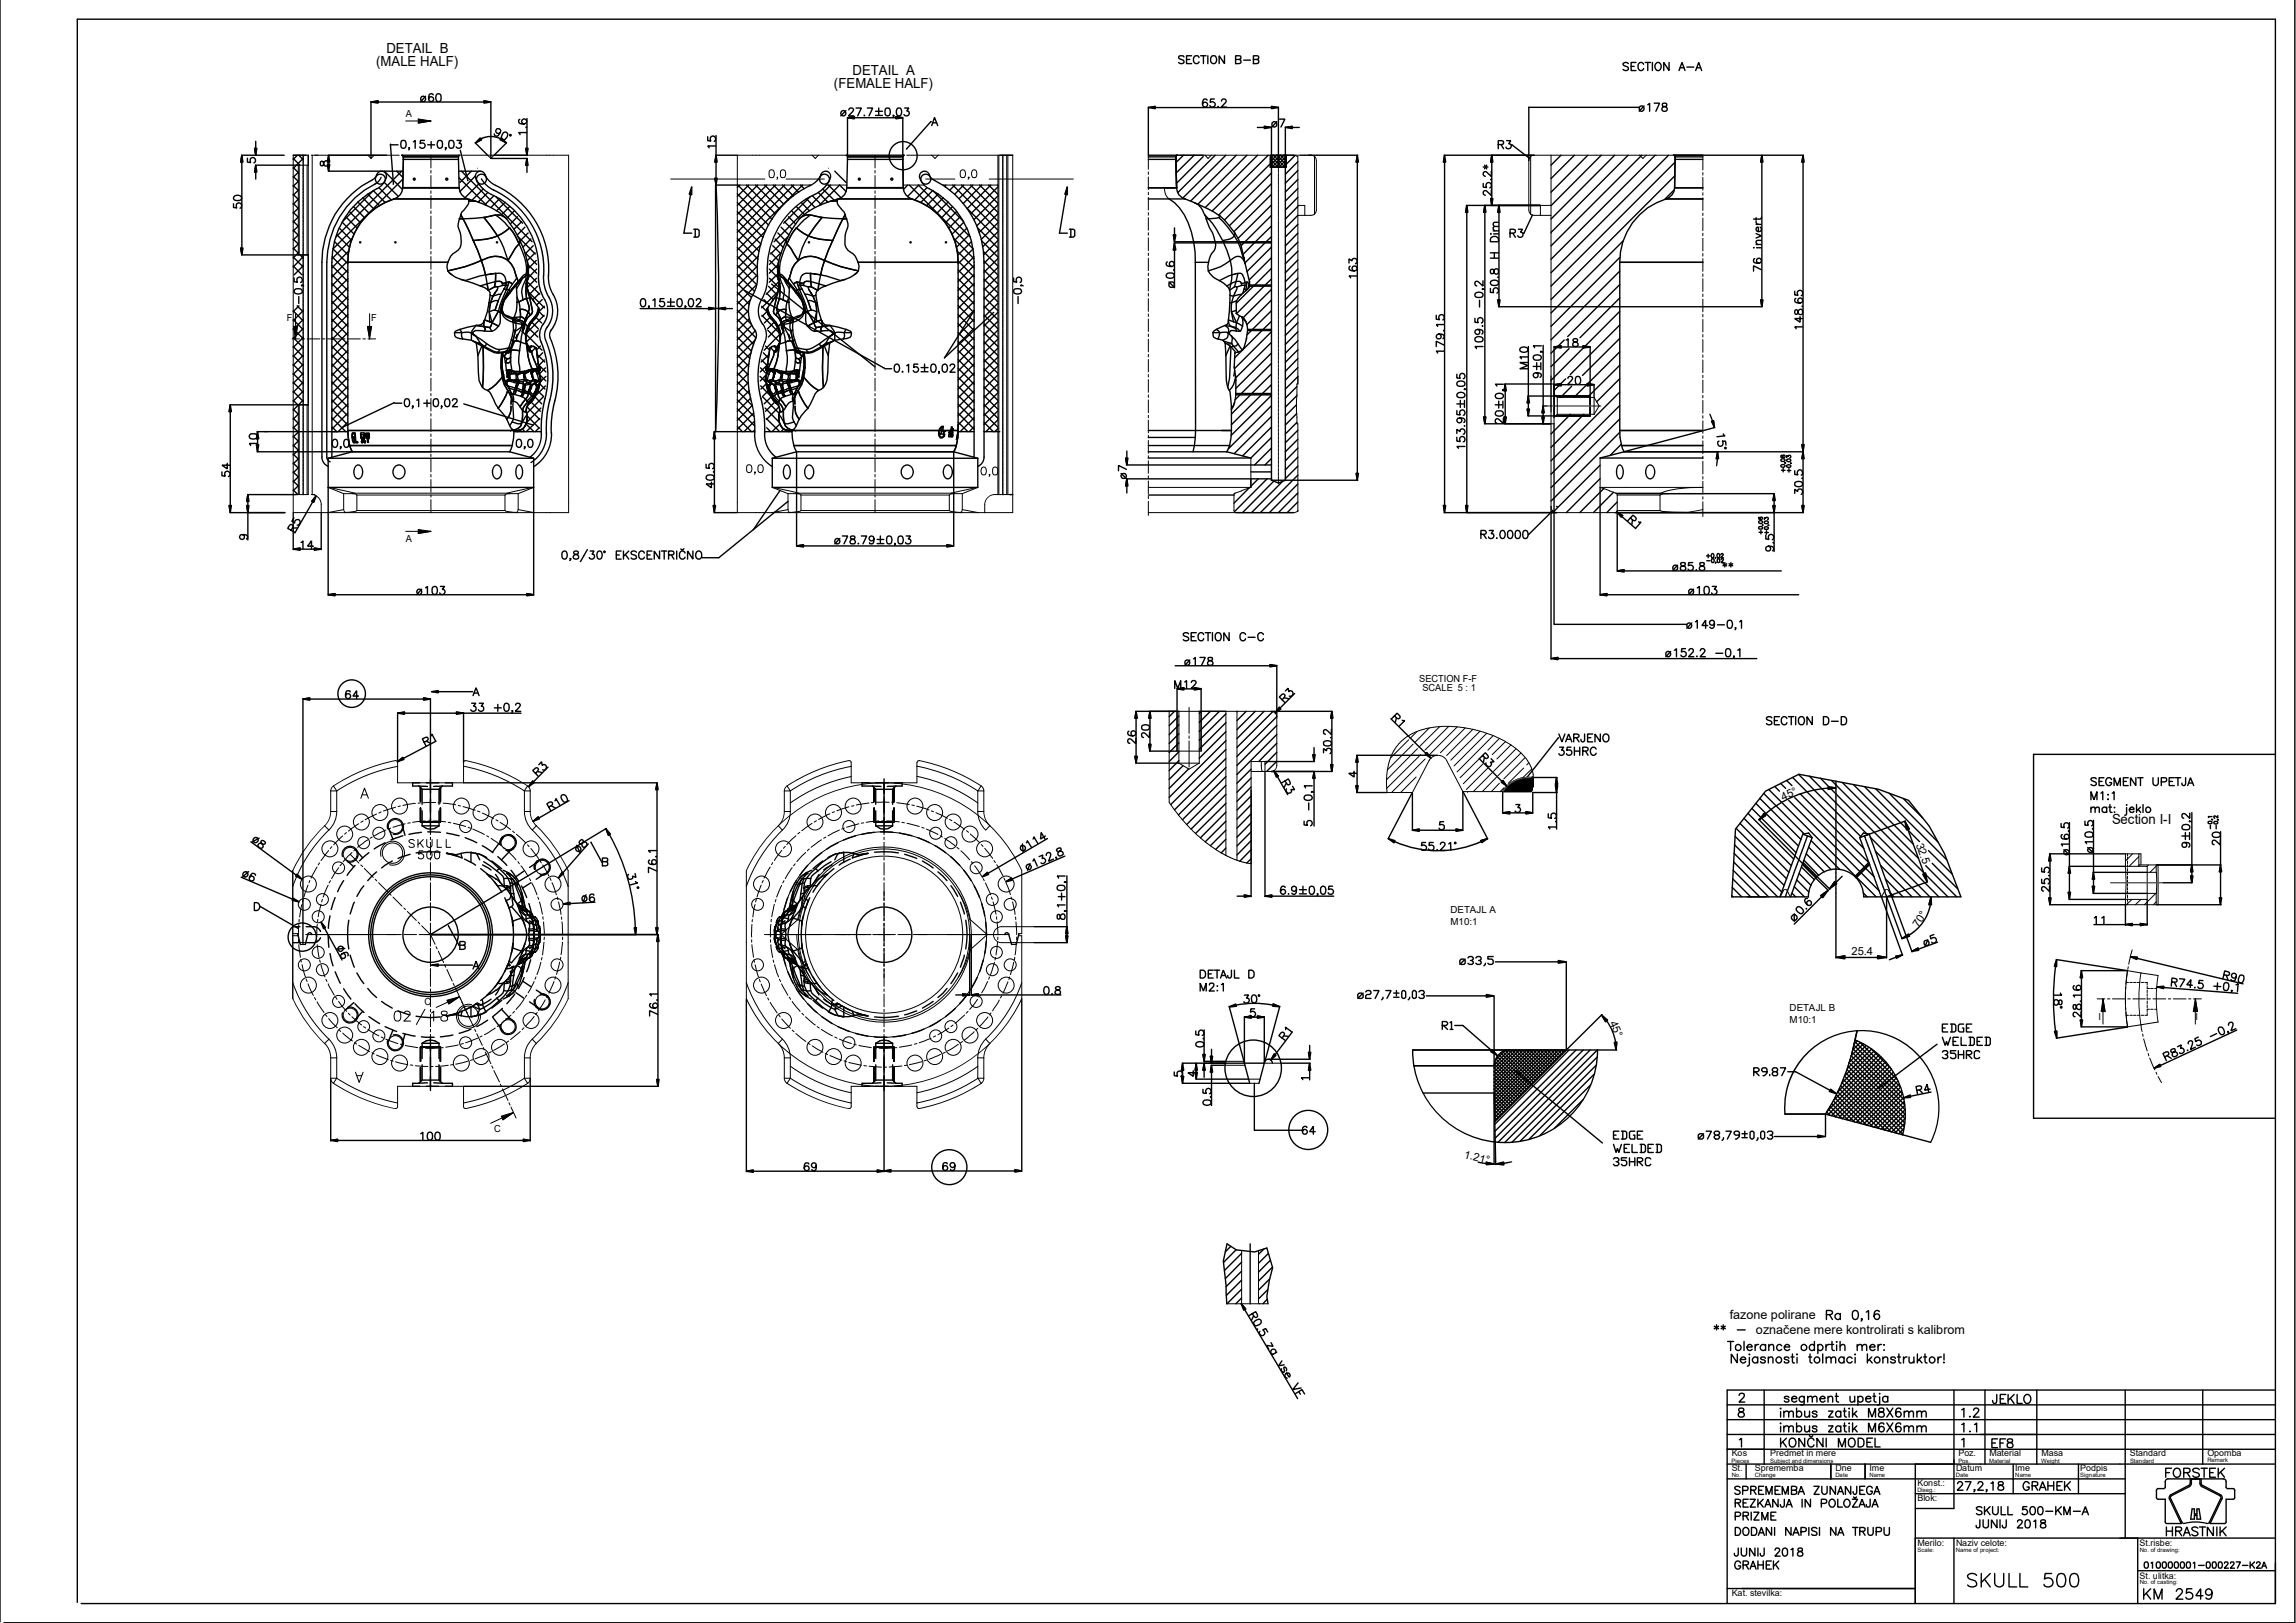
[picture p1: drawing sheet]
<svg xmlns="http://www.w3.org/2000/svg" width="420mm" height="297mm" viewBox="0 0 420 297" stroke-linecap="round" stroke-linejoin="round" font-family="sans-serif">
<defs><g id="words">
<g font-size="2.5">
<text x="70.7" y="9.7">DETAIL B</text>
<text x="68.8" y="12.1">(MALE HALF)</text>
<text x="152.5" y="16.2">(FEMALE HALF)</text>
<text x="156" y="13.8">DETAIL A</text>
<text x="386.3" y="150.7">Section I-I</text>
</g>
<g font-size="2.3">
<text x="316.4" y="241.5">fazone polirane</text>
<text x="321.2" y="244.1">označene mere kontrolirati s kalibrom</text>
</g>
<g font-size="2">
<text x="326.2" y="146.5" transform="rotate(-25 326.2 146.5)">45°</text>
<text x="350.4" y="154.6" transform="rotate(70 350.4 154.6)">32.5</text>
<text x="351" y="169.8" transform="rotate(-56 351 169.8)">70°</text>
<text x="338.7" y="174.8">25.4</text>
<text x="294.4" y="187.1" transform="rotate(66 294.4 187.1)">45°</text>
<text x="267.7" y="211.9" transform="rotate(15 267.7 211.9)">1.21°</text>
</g>
<g font-size="1.8">
<text x="74.2" y="21.5">A</text>
<text x="52.5" y="58.7">F</text>
<text x="67.9" y="58.7">F</text>
<text x="74.2" y="99.2">A</text>
<text x="259.6" y="124.8">SECTION F-F</text>
<text x="260.2" y="126.4">SCALE 5 : 1</text>
<text x="265.3" y="167.1">DETAJL A</text>
<text x="265.3" y="169.2">M10:1</text>
<text x="77.6" y="183.9">C</text>
<text x="327.4" y="185">DETAJL B</text>
<text x="327.4" y="187.2">M10:1</text>
<text x="383.9" y="186.7">I</text>
<text x="401.6" y="186.7">I</text>
<text x="90.4" y="207.2">C</text>
</g>
<g font-size="1.6">
<text x="316.8" y="266.5">Kos</text>
<text x="316.8" y="269.3">St.</text>
<text x="321" y="269.3">Sprememba</text>
<text x="323.8" y="266.5">Predmet in mere</text>
<text x="335.7" y="269.3">Dne</text>
<text x="342" y="269.3">Ime</text>
<text x="357.8" y="269.3">Datum</text>
<text x="358.2" y="266.5">Poz.</text>
<text x="363.9" y="266.5">Material</text>
<text x="368.6" y="269.3">Ime</text>
<text x="373.4" y="266.5">Masa</text>
<text x="380.5" y="269.3">Podpis</text>
<text x="389.6" y="266.5">Standard</text>
<text x="403.8" y="266.5">Opomba</text>
<text x="350.7" y="274.7">Blok:</text>
<text x="350.7" y="272">Konst.:</text>
<text x="350.7" y="283">Merilo:</text>
<text x="357.8" y="283">Naziv celote:</text>
<text x="391.4" y="283">St.risbe:</text>
<text x="316.8" y="292">Kat. stevilka:</text>
<text x="391.4" y="289">St. ulitka:</text>
</g>
<g font-size="1.1">
<text x="316.7" y="267.7">Pieces</text>
<text x="323.8" y="267.7">Subject and dimensions</text>
<text x="358.2" y="267.7">Pos.</text>
<text x="363.9" y="267.7">Material</text>
<text x="373.4" y="267.7">Weight</text>
<text x="389.6" y="267.7">Standard</text>
<text x="403.8" y="267.6">Remark</text>
<text x="316.8" y="270.4">No.</text>
<text x="321" y="270.4">Change</text>
<text x="335.7" y="270.4">Date</text>
<text x="342" y="270.4">Name</text>
<text x="350.7" y="273.1">Diseg.:</text>
<text x="357.8" y="270.4">Date</text>
<text x="368.6" y="270.4">Name</text>
<text x="380.5" y="270.4">Signature</text>
<text x="350.8" y="283.9">Scale:</text>
<text x="357.8" y="283.9">Name of project:</text>
<text x="391.4" y="283.9">No. of drawing:</text>
<text x="391.4" y="289.9">No. of casting:</text>
</g>
</g></defs>
<g fill="#000">
<path d="M210.1 19.7l1.2-.2zM210.1 19.7l1.2-.2v.4zM232.6 19.5l1.2 .2-1.2 .2zM232.6 19.5l1.2 .2zM44.2 28.4l.2 1.3h-.4zM44.2 28.4l-.2 1.3zM46.6 27.1h.4l-.2 1.3zM46.8 30.2l.2 1.3h-.4zM46.6 27.1l.2 1.3zM46.8 30.2l-.2 1.3zM126.5 34.2v1.4h-.4zM155 21.5l1.3-.2z"/>
<path d="M155 21.5l1.3-.2v.5zM163.9 21.3l1.2 .2-1.2 .3zM163.9 21.3l1.2 .2zM195.2 34.2v1.4h-.4zM231.3 23.1l1.3 .2-1.3 .2zM231.3 23.1l1.3 .2zM235.1 23.3l1.3-.2zM235.1 23.3l1.3-.2v.4zM248.3 28.4l.2 1.3h-.4zM248.3 28.4l-.2 1.3zM44 45.4h.4l-.2 1.3zM44 45.4l.2 1.3z"/>
<path d="M214.6 43h.5l-.3 1.2zM214.8 44.4l.3 1.4h-.5zM214.6 43l.2 1.2zM214.8 44.4l-.2 1.4zM42.1 74.1l.2 1.3h-.4zM42.1 74.1l-.2 1.3zM41.9 92.5h.4l-.2 1.3zM41.9 92.5l.2 1.3zM142.7 89.7v.1zM145.7 99.9l1.3-.2zM145.7 99.9l1.3-.2v.4zM173.2 99.7l1.3 .2-1.3 .2z"/>
<path d="M173.2 99.7l1.3 .2zM205.9 83.8h.4l-.2 1.3zM206.1 87.6l.2 1.3h-.4zM205.9 83.8l.2 1.3zM206.1 87.6l-.2 1.3zM248.1 86.6h.4l-.2 1.3zM248.1 86.6l.2 1.3zM55.4 127.9l1.3-.2zM55.4 127.9l1.3-.2v.4zM77.5 127.7l1.2 .2-1.2 .2zM77.5 127.7l1.2 .2zM78.9 126.6l1.3-.2v.4z"/>
<path d="M248.2 138.2l.3 1.3h-.5zM248.2 138.2l-.2 1.3zM261 137.7l.7 1.1-1-.8zM261 137.7l.7 1.1zM110.8 151.6l.5 1.3zM110.8 151.6l.9 1.1-.4 .2zM179.7 160.5l.9-.9 .2 .4zM248 143.8h.5l-.3 1.2zM248 143.8l.2 1.2zM254 153.5l1 .7zM254 153.5l1.2 .3-.2 .4zM270.8 153.8l1.3-.3-1 .7z"/>
<path d="M270.8 153.8l1.3-.3zM275 144.7v.2h-.1zM275 144.7l.1 .2zM275.1 144.6v.3zM275.1 144.6l.1 .3zM275.2 144.4v.5zM275.2 144.4l.1 .5h-.1zM275.3 144.3v.6l-.1-.5zM275.3 144.3l.1 .6h-.1zM275.4 144.1v.8l-.1-.6zM275.4 144.1l.1 .8zM275.5 144v.9z"/>
<path d="M275.5 144l.1 .9h-.1zM275.6 143.9v1l-.1-.9zM275.6 143.9l.2 1h-.2zM275.8 143.8v1.1l-.2-1zM275.8 143.8l.1 1.1h-.1zM275.8 143.8l.1-.1v1.2zM275.9 143.7l.1 1.2h-.1zM275.9 143.7l.1-.1v1.3zM276 143.6l.1 1.3h-.1zM276 143.6l.1-.2v1.5zM276.1 143.4l.2 1.5h-.2zM276.1 143.4l.2-.1v1.6z"/>
<path d="M276.3 143.3l.1 1.6h-.1zM276.3 143.3h.1v1.6zM276.4 143.3l.2 1.6h-.2zM276.4 143.3l.2-.2v1.8zM276.6 143.1l.1 1.8h-.1zM276.6 143.1l.1-.1v1.9zM276.7 143l.2 1.9h-.2zM276.7 143h.2v1.9zM276.9 143l.1 1.9h-.1zM276.9 143l.1-.1v2zM277 142.9l.2 2h-.2zM278.6 143.1v.1z"/>
<path d="M279.5 142.3l.6 2.6h-.6zM279.5 142.3h.6v2.6zM280.2 142.3l.1 1.9zM280.3 142.3v1.9zM280.3 142.3v1.8zM280.3 142.3l.1 1.6zM280.4 142.3v1.6zM280.4 142.3v1.3zM280.4 142.3v1zM280.4 142.3v.6zM280.4 142.3v.3zM321.8 150l1.2-.8z"/>
<path d="M322.7 148.8l.3 .4-1.2 .8zM334.4 144l1.4 .2-1.4 .3zM334.4 144l1.4 .2zM348.4 150.3l.8 1.4zM348.4 150.3l.8 1.4-.5 .2zM351.7 160l.5-.2 .3 1.6zM375 156.3l.2 1.3h-.4zM375 156.3l-.2 1.3zM378.5 158.5l.3 1.3h-.5zM378.5 158.5l-.2 1.3zM382.9 159.6l-.2 1.3zM400.9 158.3l.3 1.3h-.5z"/>
<path d="M400.9 158.3l-.2 1.3zM406.2 158.3l.2 1.3h-.4zM406.2 158.3l-.2 1.3zM78.9 176.6l1.3-.2v.4zM82 169.4v.1zM116.4 169.8l-.2 1.2zM116 169.8h.4l-.2 1.2zM179.7 160.5l.9-.9zM184 161.4l1-.7zM184 161.4l1-.7 .2 .4zM194.9 171.2h.5l-.2 1.3zM195.2 169.6l.2 1.3h-.5z"/>
<path d="M194.9 171.2l.3 1.3zM195.2 169.6l-.3 1.3zM285 175.8l1.5 .2-1.5 .3zM333 163.9l1.4-1-1 1.4zM333 163.9l1.4-1zM335.6 161.3l-1 1.4zM335.6 161.3l.4 .4-1.4 1zM335.8 175.2l1.7-.3zM335.8 175.2l1.7-.3v.6zM343.5 174.9l1.6 .3-1.6 .3zM343.5 174.9l1.6 .3zM346.8 175l1.2-.2-1.1 .6z"/>
<path d="M347.9 171.7l1.4-.4zM346.8 175l1.2-.2zM347.9 171.7l1.2-.8 .2 .4zM349.7 174.1l1.2-.6zM349.7 174.1l1.2-.6 .1 .4zM352.2 159.8l.3 1.6zM353.2 164.1l.1 1.5h-.5zM353.2 164.1l-.4 1.5zM374.8 164.3h.4l-.2 1.3zM374.8 164.3l.2 1.3zM376.2 175.6v1.3l-.4-.1zM376.2 175.6l-.4 1.2z"/>
<path d="M378.3 163.3h.5l-.3 1.3zM378.3 163.3l.2 1.3zM380.7 177.6l.3 1.3h-.5zM380.7 177.6l-.2 1.3zM382.7 162.2h.5l-.3 1.3zM382.9 159.6l.3 1.3h-.5zM382.7 162.2l.2 1.3zM388.8 169.2l1.3-.2zM389.7 175.1l1.3 .1zM388.8 169.2l1.3-.2v.4zM389.7 175.1l1.3 .1-.1 .4zM391.5 169l1.3 .2-1.3 .2z"/>
<path d="M391.5 169l1.3 .2zM400.7 160.3h.5l-.3 1.2zM400.7 160.3l.2 1.2zM406 164.3h.4l-.2 1.3zM406 164.3l.2 1.3zM176.1 181.9l1.3 .2-1.3 .2zM176.1 181.9l1.3 .2zM177.7 182.1l1.2-.2zM177.7 182.1l1.2-.2v.4zM224.9 184.2l1.2-.1zM224.9 184.2l1.2-.5v.4zM232.9 183.7l1.2 .5-1.3-.1z"/>
<path d="M232.9 183.7l1.2 .5zM271.9 182l1.4 .2-1.4 .3zM273 192.1l.9 1.1-1.2-.8zM276.9 195.8l1.3 .7-.3 .4zM292.9 185.7l.8 1.3zM292.9 185.7l1.2 1-.4 .3zM295.7 190.7l-.1 1.5zM295.3 190.8l.4-.1-.1 1.5zM334.9 199.3l1.1 .9-1.4-.5zM343.5 199.3v-.1zM375.8 188.8l.4-.1v1.3zM376.2 188.7v1.3z"/>
<path d="M380.5 186.6h.5l-.3 1.3zM380.5 186.6l.2 1.3zM384.7 182.8l.4 2.3h-.8zM394 195.5l1.1-.7zM394.5 180.6l1.3-.1zM394 195.5l1.1-.7 .2 .4zM394.5 180.6l1.3-.1v.4zM401.6 182.8l.4 2.3h-.8zM136.5 214.3l1.3-.2zM136.5 214.3l1.3-.2v.4zM160.4 214.1l1.3 .2-1.3 .2zM161.7 214.3l1.3-.2z"/>
<path d="M160.4 214.1l1.3 .2zM161.7 214.3l1.3-.2v.4zM185.6 214.1l1.3 .2-1.3 .2zM185.6 214.1l1.3 .2zM229.4 206.8l.1 .1zM271.9 212.7l1.4 .3-1.4 .1zM271.9 212.7l1.4 .3zM273.6 213l1.5 .1zM273.6 213l1.4-.4 .1 .5zM332.5 207.7l1.4 .3-1.4 .2zM348.2 200.9l1.2-.5zM348.2 200.9l1.2-.5 .1 .4z"/>
<path d="M227 238.5l.9 1.1zM227 238.5l.9 1.1-.4 .2z"/>
<path d="M215.1 34.3h.2v.2h-.2z" fill-rule="evenodd"/>
<path d="M215.1 34.2h.2v.2h-.2z" fill-rule="evenodd"/>
<path d="M216.7 36.3h.2v.2h-.2z" fill-rule="evenodd"/>
<path d="M218.4 37h.2v.2h-.2z" fill-rule="evenodd"/>
<path d="M223.1 39.5h.2v.2h-.2z" fill-rule="evenodd"/>
<path d="M55.4 50.2h.1v.2h-.1z" fill-rule="evenodd"/>
<path d="M224 59.5h.2v.2h-.2z" fill-rule="evenodd"/>
<path d="M225.8 42.6h.2v.2h-.2z" fill-rule="evenodd"/>
<path d="M226.1 57.3h.1v.2h-.1z" fill-rule="evenodd"/>
<path d="M226.1 55h.1v.2h-.1z" fill-rule="evenodd"/>
<path d="M226.9 53.9h.2v.2h-.2z" fill-rule="evenodd"/>
<path d="M227.1 57.9h.2v.2h-.2z" fill-rule="evenodd"/>
<path d="M227.4 58.1h.2v.2h-.2z" fill-rule="evenodd"/>
<path d="M227.5 47.1h.1v.2h-.1z" fill-rule="evenodd"/>
<path d="M227.7 48.1h.1v.2h-.1z" fill-rule="evenodd"/>
<path d="M227.8 58.8h.2v.1h-.2z" fill-rule="evenodd"/>
<path d="M228.5 51.4h.2v.2h-.2z" fill-rule="evenodd"/>
<path d="M228.5 52.2h.2v.2h-.2z" fill-rule="evenodd"/>
<path d="M66.1 79.9h.2v.2h-.2z" fill-rule="evenodd"/>
<path d="M66.1 79.9h.2v.1h-.2z" fill-rule="evenodd"/>
<path d="M66.5 79.9h.1v.1h-.1z" fill-rule="evenodd"/>
<path d="M66.5 79.9h.1v.2h-.1z" fill-rule="evenodd"/>
<path d="M67.3 79.9h.1v.1h-.1z" fill-rule="evenodd"/>
<path d="M67.3 79.9h.1v.2h-.1z" fill-rule="evenodd"/>
<path d="M172.3 78.1h.1v.2h-.1z" fill-rule="evenodd"/>
<path d="M172.7 79.7h.1z" fill-rule="evenodd"/>
<path d="M172.7 79.6h.1v.2h-.1z" fill-rule="evenodd"/>
<path d="M173.6 79.2h.1v.1h-.1z" fill-rule="evenodd"/>
<path d="M173.6 78.9h.1v.2h-.1z" fill-rule="evenodd"/>
<path d="M173.6 79.2h.1v.2h-.1z" fill-rule="evenodd"/>
<path d="M173.6 79.2h.2v.2h-.2z" fill-rule="evenodd"/>
<path d="M173.6 78.9h.2v.2h-.2z" fill-rule="evenodd"/>
<path d="M173.6 78.9h.2v.2h-.2z" fill-rule="evenodd"/>
<path d="M173.7 79.4h.2v.2h-.2z" fill-rule="evenodd"/>
<path d="M173.7 79.4h.2v.2h-.2z" fill-rule="evenodd"/>
<path d="M173.7 79.5h.2v.1h-.2z" fill-rule="evenodd"/>
<path d="M173.8 79.4h.2v.2h-.2z" fill-rule="evenodd"/>
<path d="M173.8 78.9h.2v.2h-.2z" fill-rule="evenodd"/>
<path d="M173.8 79.4h.2v.2h-.2z" fill-rule="evenodd"/>
<path d="M173.9 78.8h.2v.2h-.2z" fill-rule="evenodd"/>
<path d="M174 78.9h.1v.2h-.1z" fill-rule="evenodd"/>
<path d="M173.9 78.8h.2v.2h-.2z" fill-rule="evenodd"/>
<path d="M174 78.6h.2v.2h-.2z" fill-rule="evenodd"/>
<path d="M174 78.9h.2v.2h-.2z" fill-rule="evenodd"/>
<path d="M174 78.6h.2v.2h-.2z" fill-rule="evenodd"/>
<path d="M174 79.3h.2v.1h-.2z" fill-rule="evenodd"/>
<path d="M174 79.2h.2v.2h-.2z" fill-rule="evenodd"/>
<path d="M174.1 79.3h.2v.1h-.2z" fill-rule="evenodd"/>
<path d="M174.1 79.2h.1v.2h-.1z" fill-rule="evenodd"/>
<path d="M174.1 78.4h.2v.1h-.2z" fill-rule="evenodd"/>
<path d="M174.2 78.3h.2v.2h-.2z" fill-rule="evenodd"/>
<path d="M174.2 78.3h.2v.2h-.2z" fill-rule="evenodd"/>
<path d="M174.2 78.4h.2v.1h-.2z" fill-rule="evenodd"/>
<path d="M224.6 60.8h.2v.2h-.2z" fill-rule="evenodd"/>
<path d="M225.2 78.7h.1v.2h-.1z" fill-rule="evenodd"/>
<path d="M225.2 74.9h.1v.1h-.1z" fill-rule="evenodd"/>
<path d="M225.7 67.1h.2v.2h-.2z" fill-rule="evenodd"/>
<path d="M225.7 73.6h.2v.2h-.2z" fill-rule="evenodd"/>
<path d="M225.8 64.5h.2v.2h-.2z" fill-rule="evenodd"/>
<path d="M225.9 68.8h.2v.2h-.2z" fill-rule="evenodd"/>
<path d="M225.9 69h.2v.1h-.2z" fill-rule="evenodd"/>
<path d="M226 69.5h.1v.1h-.1z" fill-rule="evenodd"/>
<path d="M226 69.5h.1v.1h-.1z" fill-rule="evenodd"/>
<path d="M226.4 64.3h.2v.2h-.2z" fill-rule="evenodd"/>
<path d="M227.5 63.6h.1v.2h-.1z" fill-rule="evenodd"/>
<path d="M227.9 61.8h.2v.2h-.2z" fill-rule="evenodd"/>
<path d="M227.9 61.8h.2v.2h-.2z" fill-rule="evenodd"/>
<path d="M64.6 80h.2v.2h-.2z" fill-rule="evenodd"/>
<path d="M65.9 79.9h.2v.2h-.2z" fill-rule="evenodd"/>
<path d="M65.9 80h.2v.1h-.2z" fill-rule="evenodd"/>
<path d="M66 80.7h.2v.2h-.2z" fill-rule="evenodd"/>
<path d="M66 80.7h.2v.2h-.2z" fill-rule="evenodd"/>
<path d="M66.1 80.6h.1v.2h-.1z" fill-rule="evenodd"/>
<path d="M66.1 80.9h.2v.1h-.2z" fill-rule="evenodd"/>
<path d="M66.1 79.9h.2v.2h-.2z" fill-rule="evenodd"/>
<path d="M66.1 80.6h.2v.2h-.2z" fill-rule="evenodd"/>
<path d="M66.1 80h.2v.1h-.2z" fill-rule="evenodd"/>
<path d="M66.1 80.9h.2v.2h-.2z" fill-rule="evenodd"/>
<path d="M66.1 80.3h.2v.1h-.2z" fill-rule="evenodd"/>
<path d="M66.1 80.6h.2v.2h-.2z" fill-rule="evenodd"/>
<path d="M66.1 80.6h.2v.2h-.2z" fill-rule="evenodd"/>
<path d="M66.1 80.6h.2v.2h-.2z" fill-rule="evenodd"/>
<path d="M66.1 80.6h.2v.2h-.2z" fill-rule="evenodd"/>
<path d="M66.1 80.3h.2v.2h-.2z" fill-rule="evenodd"/>
<path d="M66.1 80.9h.2v.2h-.2z" fill-rule="evenodd"/>
<path d="M66.1 80h.2v.2h-.2z" fill-rule="evenodd"/>
<path d="M66.2 80.5h.1v.2h-.1z" fill-rule="evenodd"/>
<path d="M66.2 80h.1v.2h-.1z" fill-rule="evenodd"/>
<path d="M66.2 80.9h.1v.2h-.1z" fill-rule="evenodd"/>
<path d="M66.2 80h.1v.2h-.1z" fill-rule="evenodd"/>
<path d="M66.2 80.5h.1v.2h-.1z" fill-rule="evenodd"/>
<path d="M66.2 80.5h.1v.2h-.1z" fill-rule="evenodd"/>
<path d="M66.2 80h.1v.2h-.1z" fill-rule="evenodd"/>
<path d="M66.2 80.5h.1v.1h-.1z" fill-rule="evenodd"/>
<path d="M66.2 80.5h.1v.2h-.1z" fill-rule="evenodd"/>
<path d="M66.2 80h.2v.2h-.2z" fill-rule="evenodd"/>
<path d="M66.2 80h.2v.2h-.2z" fill-rule="evenodd"/>
<path d="M66.2 80.9h.2v.2h-.2z" fill-rule="evenodd"/>
<path d="M66.2 80.1h.2v.2h-.2z" fill-rule="evenodd"/>
<path d="M66.2 80h.2v.2h-.2z" fill-rule="evenodd"/>
<path d="M66.3 80.1h.1v.2h-.1z" fill-rule="evenodd"/>
<path d="M66.2 80.1h.2v.1h-.2z" fill-rule="evenodd"/>
<path d="M66.3 80.1h.2v.2h-.2z" fill-rule="evenodd"/>
<path d="M66.3 80.1h.2v.2h-.2z" fill-rule="evenodd"/>
<path d="M66.3 80.2h.2v.1h-.2z" fill-rule="evenodd"/>
<path d="M66.3 80.1h.2v.2h-.2z" fill-rule="evenodd"/>
<path d="M66.3 80.1h.2v.2h-.2z" fill-rule="evenodd"/>
<path d="M66.3 80.2h.2v.1h-.2z" fill-rule="evenodd"/>
<path d="M66.3 80.1h.2v.2h-.2z" fill-rule="evenodd"/>
<path d="M66.3 80.1h.2v.2h-.2z" fill-rule="evenodd"/>
<path d="M66.3 80.1h.2v.2h-.2z" fill-rule="evenodd"/>
<path d="M66.3 80.1h.2v.2h-.2z" fill-rule="evenodd"/>
<path d="M66.3 80.1h.2v.1h-.2z" fill-rule="evenodd"/>
<path d="M66.4 80h.2v.2h-.2z" fill-rule="evenodd"/>
<path d="M66.4 80h.1v.2h-.1z" fill-rule="evenodd"/>
<path d="M66.4 80h.1v.2h-.1z" fill-rule="evenodd"/>
<path d="M66.4 80h.2v.2h-.2z" fill-rule="evenodd"/>
<path d="M66.4 80h.2v.2h-.2z" fill-rule="evenodd"/>
<path d="M66.4 80h.2v.2h-.2z" fill-rule="evenodd"/>
<path d="M66.5 80h.1v.1h-.1z" fill-rule="evenodd"/>
<path d="M66.5 80h.1v.2h-.1z" fill-rule="evenodd"/>
<path d="M66.5 80.5h.2v.1h-.2z" fill-rule="evenodd"/>
<path d="M66.5 80.3h.2v.2h-.2z" fill-rule="evenodd"/>
<path d="M66.5 80.5h.2v.2h-.2z" fill-rule="evenodd"/>
<path d="M66.5 80.5h.2v.2h-.2z" fill-rule="evenodd"/>
<path d="M66.6 80.5h.1v.2h-.1z" fill-rule="evenodd"/>
<path d="M66.5 80.5h.2v.2h-.2z" fill-rule="evenodd"/>
<path d="M66.6 80.6h.2v.2h-.2z" fill-rule="evenodd"/>
<path d="M66.6 80.6h.2v.2h-.2z" fill-rule="evenodd"/>
<path d="M66.6 80.2h.2v.2h-.2z" fill-rule="evenodd"/>
<path d="M66.6 80h.2v.1h-.2z" fill-rule="evenodd"/>
<path d="M66.6 80.6h.2v.2h-.2z" fill-rule="evenodd"/>
<path d="M66.6 79.9h.2v.2h-.2z" fill-rule="evenodd"/>
<path d="M66.6 80.6h.2v.2h-.2z" fill-rule="evenodd"/>
<path d="M66.7 80.6h.1v.2h-.1z" fill-rule="evenodd"/>
<path d="M66.7 80.6h.2v.2h-.2z" fill-rule="evenodd"/>
<path d="M66.7 80.7h.2v.2h-.2z" fill-rule="evenodd"/>
<path d="M66.7 80.9h.2v.2h-.2z" fill-rule="evenodd"/>
<path d="M66.7 80.9h.2v.2h-.2z" fill-rule="evenodd"/>
<path d="M66.7 80.9h.2v.1h-.2z" fill-rule="evenodd"/>
<path d="M66.7 80.8h.2v.2h-.2z" fill-rule="evenodd"/>
<path d="M67 80.1h.2v.1h-.2z" fill-rule="evenodd"/>
<path d="M67.1 80h.1v.2h-.1z" fill-rule="evenodd"/>
<path d="M67.1 80h.1v.2h-.1z" fill-rule="evenodd"/>
<path d="M67 80.1h.2v.2h-.2z" fill-rule="evenodd"/>
<path d="M67 80.1h.2v.2h-.2z" fill-rule="evenodd"/>
<path d="M67.1 80h.2v.2h-.2z" fill-rule="evenodd"/>
<path d="M67.1 80h.2v.2h-.2z" fill-rule="evenodd"/>
<path d="M67.1 80h.2v.2h-.2z" fill-rule="evenodd"/>
<path d="M67.2 80h.2v.1h-.2z" fill-rule="evenodd"/>
<path d="M67.2 79.9h.2v.2h-.2z" fill-rule="evenodd"/>
<path d="M67.5 79.9h.2v.2h-.2z" fill-rule="evenodd"/>
<path d="M67.5 80h.2v.1h-.2z" fill-rule="evenodd"/>
<path d="M224.8 81.5h.2v.1h-.2z" fill-rule="evenodd"/>
<path d="M147.4 159.7h.1v.1h-.1z" fill-rule="evenodd"/>
<path d="M154.2 155.9h.2v.2h-.2z" fill-rule="evenodd"/>
<path d="M141.6 171.7h.1v.2h-.1z" fill-rule="evenodd"/>
<path d="M141.6 170.1h.1v.2h-.1z" fill-rule="evenodd"/>
<path d="M141.6 169.8h.2v.2h-.2z" fill-rule="evenodd"/>
<path d="M141.6 172.1h.2v.1h-.2z" fill-rule="evenodd"/>
<path d="M141.7 169.5h.2v.2h-.2z" fill-rule="evenodd"/>
<path d="M141.7 172.3h.2v.2h-.2z" fill-rule="evenodd"/>
<path d="M141.7 172.4h.2v.2h-.2z" fill-rule="evenodd"/>
<path d="M141.7 169.6h.2v.2h-.2z" fill-rule="evenodd"/>
<path d="M141.9 172.7h.2v.2h-.2z" fill-rule="evenodd"/>
<path d="M141.9 169.2h.2v.1h-.2z" fill-rule="evenodd"/>
<path d="M141.9 172.7h.2v.2h-.2z" fill-rule="evenodd"/>
<path d="M142.1 171.6h.2v.2h-.2z" fill-rule="evenodd"/>
<path d="M142.1 171.6h.2v.2h-.2z" fill-rule="evenodd"/>
<path d="M142.2 170.1h.2v.2h-.2z" fill-rule="evenodd"/>
<path d="M142.2 171.8h.2v.2h-.2z" fill-rule="evenodd"/>
<path d="M142.4 172.7h.1v.2h-.1z" fill-rule="evenodd"/>
<path d="M142.4 169.2h.1v.2h-.1z" fill-rule="evenodd"/>
<path d="M142.4 169.2h.1v.2h-.1z" fill-rule="evenodd"/>
<path d="M142.4 172.7h.1v.2h-.1z" fill-rule="evenodd"/>
<path d="M142.5 174.2h.2v.1h-.2z" fill-rule="evenodd"/>
<path d="M142.5 167.7h.2v.2h-.2z" fill-rule="evenodd"/>
<path d="M142.8 167.7h.2v.2h-.2z" fill-rule="evenodd"/>
<path d="M142.8 174.2h.2v.2h-.2z" fill-rule="evenodd"/>
<path d="M142.8 167.7h.2v.2h-.2z" fill-rule="evenodd"/>
<path d="M142.8 167.7h.2v.2h-.2z" fill-rule="evenodd"/>
<path d="M142.8 174.2h.2v.2h-.2z" fill-rule="evenodd"/>
<path d="M142.8 174.2h.2v.2h-.2z" fill-rule="evenodd"/>
<path d="M142.8 167.7h.2v.2h-.2z" fill-rule="evenodd"/>
<path d="M142.9 169h.1v.2h-.1z" fill-rule="evenodd"/>
<path d="M142.9 168.9h.2v.1h-.2z" fill-rule="evenodd"/>
<path d="M142.9 174.2h.2v.2h-.2z" fill-rule="evenodd"/>
<path d="M142.9 167.7h.2v.2h-.2z" fill-rule="evenodd"/>
<path d="M142.9 168.7h.2v.2h-.2z" fill-rule="evenodd"/>
<path d="M143 174.4h.2v.1h-.2z" fill-rule="evenodd"/>
<path d="M143 174.5h.2v.2h-.2z" fill-rule="evenodd"/>
<path d="M143 167.4h.2v.2h-.2z" fill-rule="evenodd"/>
<path d="M143.4 167.6h.2v.2h-.2z" fill-rule="evenodd"/>
<path d="M143.4 167.3h.2v.1h-.2z" fill-rule="evenodd"/>
<path d="M143.4 167.3h.2v.1h-.2z" fill-rule="evenodd"/>
<path d="M143.9 167.3h.1v.2h-.1z" fill-rule="evenodd"/>
<path d="M143.9 174.6h.1v.2h-.1z" fill-rule="evenodd"/>
<path d="M143.9 167.2h.2v.2h-.2z" fill-rule="evenodd"/>
<path d="M143.9 174.7h.2v.1h-.2z" fill-rule="evenodd"/>
<path d="M144.3 166.5h.2v.2h-.2z" fill-rule="evenodd"/>
<path d="M144.3 166.7h.2v.2h-.2z" fill-rule="evenodd"/>
<path d="M144.3 175.2h.2v.2h-.2z" fill-rule="evenodd"/>
<path d="M144.4 172.7h.2v.2h-.2z" fill-rule="evenodd"/>
<path d="M144.4 169.2h.2v.1h-.2z" fill-rule="evenodd"/>
<path d="M144.5 176h.2v.2h-.2z" fill-rule="evenodd"/>
<path d="M144.5 165.9h.2v.2h-.2z" fill-rule="evenodd"/>
<path d="M144.6 175.5h.1v.2h-.1z" fill-rule="evenodd"/>
<path d="M144.6 166.4h.1v.1h-.1z" fill-rule="evenodd"/>
<path d="M144.7 175.8h.2v.2h-.2z" fill-rule="evenodd"/>
<path d="M144.7 166h.2v.2h-.2z" fill-rule="evenodd"/>
<path d="M144.7 166.3h.2v.2h-.2z" fill-rule="evenodd"/>
<path d="M144.7 175.6h.2v.1h-.2z" fill-rule="evenodd"/>
<path d="M144.7 175.6h.2v.1h-.2z" fill-rule="evenodd"/>
<path d="M144.7 166.3h.2v.2h-.2z" fill-rule="evenodd"/>
<path d="M144.9 164.6h.2v.1h-.2z" fill-rule="evenodd"/>
<path d="M144.9 177.3h.2v.2h-.2z" fill-rule="evenodd"/>
<path d="M144.9 165.1h.2v.2h-.2z" fill-rule="evenodd"/>
<path d="M144.9 176.8h.2v.2h-.2z" fill-rule="evenodd"/>
<path d="M145 176.1h.1v.1h-.1z" fill-rule="evenodd"/>
<path d="M145.1 163.6h.1v.1h-.1z" fill-rule="evenodd"/>
<path d="M145.5 165.8h.2v.2h-.2z" fill-rule="evenodd"/>
<path d="M146.2 160.7h.2v.1h-.2z" fill-rule="evenodd"/>
<path d="M146.2 160.7h.2v.2h-.2z" fill-rule="evenodd"/>
<path d="M146.6 160.8h.1v.2h-.1z" fill-rule="evenodd"/>
<path d="M146.6 160.8h.1v.2h-.1z" fill-rule="evenodd"/>
<path d="M146.6 176.8h.2v.1h-.2z" fill-rule="evenodd"/>
<path d="M146.9 160.7h.2v.2h-.2z" fill-rule="evenodd"/>
<path d="M146.9 178.2h.2v.2h-.2z" fill-rule="evenodd"/>
<path d="M146.9 163.7h.2v.1h-.2z" fill-rule="evenodd"/>
<path d="M146.9 178.3h.2v.1h-.2z" fill-rule="evenodd"/>
<path d="M147.1 176.5h.1v.2h-.1z" fill-rule="evenodd"/>
<path d="M147.2 163.3h.2v.1h-.2z" fill-rule="evenodd"/>
<path d="M147.2 178.6h.2v.2h-.2z" fill-rule="evenodd"/>
<path d="M147.2 176.4h.2v.1h-.2z" fill-rule="evenodd"/>
<path d="M147.3 176.4h.2v.1h-.2z" fill-rule="evenodd"/>
<path d="M147.3 176.4h.2v.1h-.2z" fill-rule="evenodd"/>
<path d="M147.5 177.2h.2v.1h-.2z" fill-rule="evenodd"/>
<path d="M147.6 176.6h.2v.2h-.2z" fill-rule="evenodd"/>
<path d="M147.8 177.1h.1v.2h-.1z" fill-rule="evenodd"/>
<path d="M149.7 160.7h.2v.2h-.2z" fill-rule="evenodd"/>
<path d="M146.6 181.1h.1v.2h-.1z" fill-rule="evenodd"/>
<path d="M146.6 181.1h.1v.2h-.1z" fill-rule="evenodd"/>
<path d="M146.9 181.1h.2v.2h-.2z" fill-rule="evenodd"/>
<path d="M149.7 181.1h.2v.2h-.2z" fill-rule="evenodd"/>
<path d="M154.2 186h.2v.2h-.2z" fill-rule="evenodd"/>
<circle cx="235.1" cy="30" r=".13"/>
<circle cx="173.8" cy="79.5" r=".13"/>
<circle cx="174" cy="78.9" r=".13"/>
<circle cx="174.1" cy="78.7" r=".13"/>
<circle cx="174.1" cy="79.3" r=".13"/>
<circle cx="174.2" cy="79" r=".13"/>
<circle cx="174.3" cy="78.4" r=".13"/>
<circle cx="224.9" cy="61.1" r=".13"/>
<circle cx="66.2" cy="80.7" r=".13"/>
<circle cx="66.2" cy="80" r=".13"/>
<circle cx="66.5" cy="80" r=".13"/>
<circle cx="66.6" cy="80.3" r=".13"/>
<circle cx="66.7" cy="80.7" r=".13"/>
<circle cx="67.1" cy="80.1" r=".13"/>
<circle cx="67.3" cy="80" r=".13"/>
<circle cx="142" cy="173.3" r=".13"/>
<circle cx="142" cy="169.2" r=".13"/>
<circle cx="142.2" cy="170.4" r=".13"/>
<circle cx="142.9" cy="174.3" r=".13"/>
<circle cx="143.1" cy="167.6" r=".13"/>
<circle cx="143.5" cy="174.3" r=".13"/>
<circle cx="143.5" cy="174.7" r=".13"/>
<circle cx="144.4" cy="175.5" r=".13"/>
<circle cx="145.3" cy="166.4" r=".13"/>
<circle cx="145.3" cy="175.7" r=".13"/>
<circle cx="147" cy="178.3" r=".13"/>
<circle cx="146.3" cy="181.3" r=".13"/>
<circle cx="147.4" cy="182.3" r=".13"/>
</g>
<g fill="none" stroke="#000" stroke-width=".25">
<path d="M0 0v296.8M156.6 19.8h1l-.7 1.4M158.7 19.8h.9l-.6 1.4M160.7 19.8v1.2M162.1 19.8a.51 .51 0 0 1 .7 .2 .73 .73 0 0 1-.5 1.2l-.4-.2v-1zM164.2 19.8a.51 .51 0 0 1 .6 .2 .73 .73 0 0 1-.4 1.2l-.2-.1a1.1 1.1 0 0 1 0-1.3zM165.5 19.8h.7l-.3 .5a.49 .49 0 0 1 .4 .7 .49 .49 0 0 1-.9 .1v-.1M210.1 19.7l1.2-.2v.4zM210.1 19.7l1.2-.2zM210.1 19.6v8.7M211.3 19.7h21.3M216.6 10.4a.55 .55 0 0 0-.5-.2 .55 .55 0 0 0-.5 .3l.1 .3 .8 .2 .1 .4a.63 .63 0 0 1-1 0"/>
<path d="M217 10.9h.6M218 10.2h-1v1.4h1M219.3 10.5a.52 .52 0 0 0-.6-.3 .52 .52 0 0 0-.4 .6 .6 .6 0 0 0 .2 .7 .6 .6 0 0 0 .8-.1v-.1M219.6 10.2h1M220.1 10.2v1.4M220.8 18.3a.41 .41 0 0 0-.4-.2 .41 .41 0 0 0-.4 .3 .84 .84 0 0 0 .4 1.2 .46 .46 0 0 0 .5-.4 .46 .46 0 0 0-.4-.5 .46 .46 0 0 0-.5 .4M220.9 10.2v1.4M221.7 10.2a.71 .71 0 0 1 .8 .4 .71 .71 0 0 1-.1 .8 .66 .66 0 0 1-.9-.1 .66 .66 0 0 1 .1-.9zM222.1 18.1h-.7v.7a.52 .52 0 0 1 .8-.1 .52 .52 0 0 1-.1 .8 .52 .52 0 0 1-.8-.2M222.8 19.5h.1zM223.4 18.5l.3-.4h.3l.2 .2v.4l-.8 .9h1M224 10.2v1.4l-1-1.4v1.4"/>
<path d="M226 10.9h.7l.2 .1 .1 .2-.1 .4h-.9v-1.4l.9 .1v.5l-.2 .1M227.5 11h1.2M229.3 10.9h.6l.3 .1 .1 .2-.2 .4h-.8v-1.4l.9 .1v.5l-.3 .1M232.6 19.5l1.2 .2-1.2 .2zM232.6 19.5l1.2 .2zM233.8 19.6v9.8M419.8 0v297h-419.1M42.7 37.3v.7l.6 .1a.52 .52 0 0 1 0-.8 .52 .52 0 0 1 .8 0 .52 .52 0 0 1-.2 .8M42.8 36a.82 .82 0 0 1 1.4 .3 .9 .9 0 0 1-1.5 0zM44.2 28.4h2.5M44.2 28.4l.2 1.3h-.4zM44.2 28.4l-.2 1.3z"/>
<path d="M44.2 29.7v15.7M45.3 29v.7l.6 .1a.52 .52 0 0 1-.1-.8 .52 .52 0 0 1 .8 0 .52 .52 0 0 1-.2 .8M46.6 27.1h.4l-.2 1.3zM46.6 27.1l.2 1.3zM46.7 28.4h5.3M46.7 30.2h7.8M46.8 30.2l.2 1.3h-.4zM46.8 30.2l-.2 1.3zM46.8 25.9v1.2M46.8 31.5v1.3M53.6 32.3l1 .9-1 .9M53.6 38.9l1 .9"/>
<path d="M53.6 37.2l1 .9M53.6 35.6l1 .9M53.6 34l1 .8M53.6 30.6l1 1M53.6 29l1.3 1.2M54.4 28.4l-.8 .8M54.6 31.5l-1 .9M54.6 34.8l-1 .9M54.6 36.4l-1 1M54.6 38.1l-1 .9M54.6 39.7l-1 .9M54.7 28.4l.8 .8"/>
<path d="M55.5 29l-1.9 1.8M68.6 33.7a16.1 16.1 0 0 0-8.8 14.3v35.7M126.3 35.6l-1.2 7.1h1.4M126.5 34.2v1.4h-.4zM154.7 20.2l-.9 1M155 21.5l1.3-.2v.5zM155 21.5l1.3-.2zM155 21.5v7.1M155.3 20.1a.44 .44 0 0 1 .4-.4 .44 .44 0 0 1 .4 .3l-.1 .3-.8 .9h1M156.3 21.5h7.6M158 21.1h.2zM160.1 21.1h1.3"/>
<path d="M160.1 20.4h1.3M163.5 21.1h-.2h.2l-.2 .4M163.9 21.3l1.2 .2-1.2 .3zM163.9 21.3l1.2 .2zM165.1 21.5v7.1M165.9 27.2h.1M170.3 22.3l-4.4 4.9M170.4 23l.5-1.5 .6 1.5M170.6 22.5h.7M195 35.6l-1.2 7.1h1.4M195.2 34.2v1.4h-.4zM210.1 36.4h3.8"/>
<path d="M210.1 28.4h10M210.1 29.2h5M210.1 28.7h5M210.1 34.4h5.1M213 34.4h2.2M213.9 36.4h2.9M213.9 36.4a9.4 9.4 0 0 1 4 6.1l.7 3.6 .1 1.9M215.1 29.2l.1 5.2M215.1 28.7v.5M215.1 28.5l.2-.1-.2 .3zM215.2 34.4h.1M215.2 34.4a2.09 2.09 0 0 0 1.6 2"/>
<path d="M216.5 28.4l-1.4 1.4M216.8 36.4l1.7 .7M218.4 28.4l-3.3 3.3M218.5 37.1a3.3 3.3 0 0 1 1.8 2.2M218.5 37.1l2.4 1.1 2.3 1.4M220.1 28.7l-4.9 4.9M220.3 39.3l.3 .7M220.3 39.3l.8 .7M222.3 28.4l-6.9 6.9M222.9 39.8l1.6 1.6 1.3 1.8M222.9 39.8l-1.8 .2M223.2 39.6l-.3 .2"/>
<path d="M223.2 39.6l.8 .7 1.9 2.4M224.2 28.4l-7.8 7.8M226.1 28.4l-8.3 8.4M228.1 28.4l-8.9 8.9M230 23.3h1.3M230 28.4l-9.5 9.6M231.3 23.1l1.3 .2-1.3 .2zM231.3 23.1l1.3 .2zM232 28.4l-10.3 10.2M232.4 28.4v2.2h2.9v-2.2M232.4 29l.5-.6 2.2 2.2M232.4 29.6l1.2-1.2 1.7 1.7"/>
<path d="M232.4 30.4l.1 .2M232.4 29.8l.8 .8M232.4 29.2l1.4 1.4M232.4 28.5l2 2.1M232.5 28.4h2.5M232.6 23.2v5.1M232.6 28.4v59.5M232.6 31.7l-8.6 8.6M232.6 33.6l-7.7 7.7M232.6 35.6l-6.9 6.8M232.6 37.5l-6.1 6.1M232.6 39.4l-4.8 4.8"/>
<path d="M232.8 29.5l-9.9 9.9M233.6 22.3l-.9 .9M234.1 21.8h.9l-.7 1.4M234.8 28.4l.5 .5M234.9 28.4l-2.2 2.2M235.1 23.3l1.3-.2v.4zM235.1 23.3l1.3-.2zM235.1 23.2v5.1M235.3 29.5l-1.1-1.1-1.8 1.8M235.3 28.6l-2 2M235.3 29.3l-1.4 1.3M235.3 29.9l-.7 .7"/>
<path d="M235.3 30.5l-.1 .1M235.3 28.4l-.2 .2M236.4 23.3h1.3M236.7 28.4h-1.6v59.5M236.9 28.4l-1.8 1.8M237.4 29.6l-2.3 2.3M237.4 31.2l-2.3 2.3M237.4 32.9l-2.3 2.2M237.4 34.5l-2.3 2.3M237.4 36.1l-2.3 2.3M237.4 37.8l-2.3 2.3M237.4 39.4l-2.3 2.3"/>
<path d="M239.4 28.4h9M248.3 28.4l.2 1.3h-.4zM248.3 28.4l-.2 1.3zM248.3 29.7v56.9M44 45.4h.4l-.2 1.3zM44 45.4l.2 1.3zM44.2 46.7h10.3M53.6 42.1l1 .9-1 .9M53.6 43.8l1 .9-1 .9M53.6 58.5l1.9 1.8M53.6 56.9l1.9 1.8M53.6 48.7l1.6 1.6"/>
<path d="M53.6 47l1.9 1.9M53.6 45.4l1 .9M53.6 40.5l1 .9M54.4 56l1.1 1.1M54.6 41.4l-1 .9M54.6 46.3l-1 .9M54.7 56l-1.1 1M54.9 46.7l.6 .5M55.5 47l-1.9 1.9M55.5 48.6l-1.7 1.7M55.5 56.9l-1.9 1.8M55.5 58.5l-1.9 1.8"/>
<path d="M72.3 44.3h.1v.1h-.1zM90.8 44.3h.2v.1h-.2zM126.9 42h.7l.3 .2v.9l-.3 .3h-.7M127.2 42v1.4M147.9 44.3h.2v.1h-.2zM166.5 44.3h.1v.1h-.1zM173 44.3h.1v.1h-.1zM195.6 42h.7l.3 .2v.9l-.3 .3h-.7M195.9 42v1.4M213.4 50.2l.6-.2a.61 .61 0 0 1 .8 .5 .85 .85 0 0 1-1.5 0zM213.5 47.9a.41 .41 0 0 0-.2 .4 .41 .41 0 0 0 .3 .4 .84 .84 0 0 0 1.2-.4 .46 .46 0 0 0-.4-.5 .46 .46 0 0 0-.5 .5 .46 .46 0 0 0 .4 .5M213.8 51.6l1 1"/>
<path d="M213.8 51.9l.3-.3h.4l.3 .3v.4l-.3 .3h-.4l-.3-.3zM214.6 43h.5l-.3 1.2zM214.6 43l.2 1.2zM214.7 49.3v.1zM214.8 44.2h11.9M214.8 44.4h12M214.8 44.4l.3 1.4h-.5zM214.8 44.4l-.2 1.4zM214.8 41.7v1.3M214.8 45.8v6.9M218.7 48h2.4M218.7 48v30.8"/>
<path d="M220.6 40h.5M220.6 40l.6 1.7a6.3 6.3 0 0 1 1.1 3.7l-.2 .5a3.4 3.4 0 0 0-1 2.1M221 49.6a3.9 3.9 0 0 0 2.1 1.8M221.1 40l1.4 2 1.1 2M221.1 48l-.2 .8 .1 .8M223.1 51.4l1.3 .9M223.6 44l.9 1.8 .5 1.9M224.7 58.7l.1 .7 .5 .4M224.7 58.7l-.2 .7-.4 .2 1.2 .2M224.7 58.5l.9 .4M224.7 58.5v.2M224.9 53.1h.1"/>
<path d="M225 55.4l-.3 3.1M225 54l.6 .2M225 54v1.4M225 47.7a9.2 9.2 0 0 1-4 1.9M225 47.7l.3 1.3v1.3M225 47.7a1.66 1.66 0 0 1 2-.6l.5 .6M225.1 51.9l-.2 1.1-.5-.7M225.1 51.9l-.7 .4M225.3 57.1l.3 1.8M225.3 57.1l.9 2M225.3 55.4v1.7M225.3 55.4h-.3"/>
<path d="M225.3 59.8l.6 .3 .3 .3-.1 .2M225.3 50.3l-2.2 1.1M225.3 59.8l.8 .1M225.3 50.3l-.2 1.6M225.6 58.9l.6 .2M225.6 54.2l-.3 1.2M225.8 52.5h.4M225.8 43.2l-.9 .6-1.3 .2M225.8 52.5l-.9 .6 .1 .9M225.8 43.2l1.1 2.1 .6 2.4M225.9 50.1l.1 .1zM225.9 50.2l-.6 .1"/>
<path d="M225.9 42.7l1.1 2.1 .5 2.4M225.9 42.7l-.1 .5M226.1 59.9l.7 .7M226.1 51.5l-1 .4M226.1 51.5l.8 .1 .2 .3M226.1 51.5l-.3 1M226.1 56.8l-.8 .3M226.2 59.1l-.1 .8M226.2 59.1l1.1 .6M226.2 55.1l-.9 .3M226.2 52.5v.5l-.6 1.2M226.4 50h.5l.4 .3 .5 1.4"/>
<path d="M226.4 50l-.3 1.5M226.4 50l-.4 .1M226.7 57.8l-.5 1.3M226.8 44.2h5.8M226.9 44.4h5.7M227.1 51.9v.3M227.1 52.2h.7M227.1 53.8l-1.5 .4M227.1 52.2l-.9 .3M227.3 58.4l-.2-.4 .8 .8M227.3 58.3v1.4M227.3 59.7l-.3 .8-.2 .1"/>
<path d="M227.3 58.1l.2 .1M227.5 58.2l.4 .6M227.5 44.4l-.5 .6M227.5 47.2v.5M227.5 47.7l.3 .5M227.5 47.2l.3 1M227.6 52.9l-.3 .8M227.6 52.9l.3 .1M227.8 51.7l-.7 .2M227.8 51.7v.5M227.8 52.2l-.2 .7M227.8 48.2l.8 3.3"/>
<path d="M227.9 58.8a4.8 4.8 0 0 1 .1 3.4l-.5 1.5a1.72 1.72 0 0 1-1.6 .9l-.1 2.6a17.8 17.8 0 0 1 0 6.5M227.9 53v.2M227.9 53h.2M228.1 51.6l-.3 .1M228.1 51.6l.4 .4M228.1 51.6l-.2 1.4M228.5 52l-.2 .9M228.6 51.5v.8a4.3 4.3 0 0 1-1.6 1.7l-.9 1.1v2.3l1.4 .8M228.6 51.5l-.1 .5M228.6 52.4h.1M228.6 52.2h4M228.6 52.4h4"/>
<path d="M229.3 52.4l-3.2 3.1M229.4 44.4l-2 2.1M231.2 52.4l-5 5M231.4 44.4l-3.6 3.7M232.6 41.4l-2.9 2.8M232.6 43.3l-1 .9M232.6 45.2l-4.5 4.5M232.6 47.2l-4.1 4M232.6 51.1l-1.2 1.1M232.6 49.1l-3.1 3.1M232.6 53l-5.2 5.1M232.6 54.9l-4.5 4.5"/>
<path d="M232.6 56.9l-3.5 3.4M232.6 58.8l-1.5 1.5M237.4 41.1l-2.3 2.2M237.4 42.7l-2.3 2.3M237.4 44.3l-2.3 2.3M237.4 46l-2.3 2.3M237.4 47.6l-2.3 2.3M237.4 49.2l-2.3 2.4M237.4 50.9l-2.3 2.3M237.4 52.5l-2.3 2.3M237.4 54.1l-2.3 2.4M237.4 55.8l-2.3 2.3"/>
<path d="M237.4 57.4l-2.3 2.3M237.4 59.1l-2.3 2.3M246.8 48.1v-.7l.5 .4a.49 .49 0 0 1 .8-.4 .49 .49 0 0 1-.2 .9M247 48.7a.41 .41 0 0 0-.2 .4 .41 .41 0 0 0 .3 .4 .71 .71 0 0 0 1.1-.4 .46 .46 0 0 0-.4-.5 .46 .46 0 0 0-.5 .5 .46 .46 0 0 0 .4 .5M248.2 50.5h-1.4l.3 .3M42.1 74.1h12.4M42.1 74.1l.2 1.3h-.4zM42.1 74.1l-.2 1.3zM42.1 75.4v17.1M53.6 78.2l1 .9-1 .9M53.6 79.8l1 .9M53.6 76.5l1 1"/>
<path d="M53.6 74.9l1 .9M53.6 73.3l1 .9M53.6 71.6l1.9 1.8M53.6 70l1.9 1.8M53.6 68.4l1.9 1.8M53.6 66.7l1.9 1.8M53.6 65.1l1.9 1.8M53.6 63.4l1.9 1.9M53.6 61.8l1.9 1.8M53.6 60.2l1.9 1.8M54.6 74.1l-1 1M54.6 75.8l-1 .9"/>
<path d="M54.6 77.4l-1 .9M55.5 60.1l-1.9 1.8M55.5 61.8l-1.9 1.8M55.5 63.4l-1.9 1.8M55.5 65l-1.9 1.8M55.5 66.7l-1.9 1.8M55.5 68.3l-1.9 1.8M55.5 69.9l-1.9 1.9M55.5 71.6l-1.9 1.8M55.5 73.2l-.9 .9M64.6 79.9l.1 .1zM64.7 79.3v.1z"/>
<path d="M64.7 79.2v.1zM64.7 79.9h.1M64.7 79.4h-.2l-.1 .3 .2 1 .2 .1-.1-.7M64.7 79.2l-.3 .1v.8l.2 .8 .3 .1M64.7 79.9l.1 .1M64.9 79.2v.1zM64.9 79.3l.1 1.6 .1 .1h.3M64.9 79.2l.2 1.6 .3 .1M66 80h.1M66 80v-.8h.6l.1 .8M66.2 80l-.1-.5h.4v.5M66.7 80h.1"/>
<path d="M67 79.2l.1 .6-.1 .1-.1-.1zM67.2 79.2v.7l-.1-.6zM67.4 79.9h.1M67.4 80h.1M67.4 79.8h.1M67.4 79.8v-.6l.2 .1v.5M67.6 80h.1M67.6 79.8h.1M67.6 79.9h.1M172 78.4l.3-.2-.1 1-.4 .3v-.6zM172.5 78.1h.1M172.5 78a.95 .95 0 0 0-.8 .9v.7l.3 .5a.61 .61 0 0 0 .8-.3"/>
<path d="M172.6 78.1l-.1 .9 .5-.2-.4 .4 .2 .3-.2 .1-.3-.2-.5 .2 .4 .4 .5-.3M172.7 79.7h.1zM172.8 79.8h.1M173.6 79.1h.1M173.6 79.2h.1M173.7 79.1h.1M173.7 79.3l-.1 .6h.2l.1-.1-.2-.2M173.7 79h.1M173.7 79.5l.1 .1zM173.9 79h.1M173.9 79.5h.1M173.9 79.4h.1"/>
<path d="M173.9 78.9h.1M173.9 79v.3M174 79.8v.1zM174 78.9h.1M174 78.8h.1M174.1 79.4h.1M174.1 79h.1M174.1 78.6v.1zM174.1 78.6l-.1 .3M174.1 79.4l-.1 .4M174.1 79.6h.1M174.2 79.5h.1"/>
<path d="M174.2 79.4h.1M174.2 79.6v-.5l.1 .6-.1 .2h-.2M174.2 78.5h.1M174.2 79h.1M174.2 78.5l-.1-.4-.2 .8M174.2 78.8v.1zM174.3 78.7h.1M174.3 78.7l-.1 .2M174.3 78.6h.1M174.3 78.5h.1M210.1 78.8h8.6M218.7 78.8h6.6h-1.8"/>
<path d="M218.7 78.8v1.3M221.9 60.9v.5a.87 .87 0 0 0 .9 .6M221.9 60.9h1.2M222.5 60.3l.6 .6M222.5 60.3l1.6-.7a.97 .97 0 0 1 .6 1.3M222.5 60.3l-.5 .3-.1 .3M222.8 62l.9 .3M223.1 60.9l-.3 1.1M223.1 60.9l1.2-.1 .4 .1M223.7 62.3l.2 .1M223.9 62.4l1.4 .5M223.9 62.4l.2 .4"/>
<path d="M224.1 62.8l.4 .2M224.1 62.8l.1 2.3M224.2 65.1l.1 4.5 .3 1.3M224.5 63l.5 .3M224.6 70.9l.3 .6M224.7 60.9l-.2 .8-.8 .6M224.7 60.9l.6 .7M224.7 61h.1M224.9 71.5l.1 .2 .3 3M225 63.3l.2 .2M225 63.3l-.8 1.8M225.2 63.5l-.3 5.7-.3 1.7"/>
<path d="M225.2 63.5l.9 1M225.2 61.4l.1 .1M225.3 74.7v4.1l-.4 2.7M225.3 61.6l.1 .3-.1 1M225.3 62.9l-.8 .1M225.3 61.6l.7 .6 .4 .7M225.3 62.9l.3 .5M225.6 63.4l1 1M225.6 63.4l-.4 .1M225.8 73.7l-.5 1M225.8 73.7l-.5 1.2M225.8 67.8l-.1 1"/>
<path d="M226 68.7a3.6 3.6 0 0 1-1.1 2.8M226 69.1h.1M226.1 72h6.5M226.1 72.3h6.5M226.1 60.6h.7M226.1 60.6l-.9-.1-.5 .4M226.4 62.9l-.3 .4-.5 .1M226.4 62.9l.8 1.1M226.8 72.3l-.9 .9M227.2 64v.1M227.4 63.9l-.2 .1M228.2 60.3h4.4"/>
<path d="M228.2 60.5h4.4M228.8 72.3l-3.5 3.5M228.9 60.5l-.8 .8M230.7 72.3l-5.4 5.4M230.8 60.5l-5 5M232.6 60.7l-6.8 6.8M232.6 62.7l-6.6 6.5M232.6 64.6l-6.5 6.5M232.6 68.5l-3.6 3.5M232.6 66.5l-5.5 5.5M232.6 70.4l-1.7 1.6M232.6 72.3l-7.4 7.4"/>
<path d="M232.6 74.3l-7.9 7.8M232.6 76.2l-6.8 6.8M232.6 78.1l-5.3 5.3M237.2 74.1l-2.1 2M237.2 75.7l-2.1 2.1M237.2 70.7l-2.1 2.2M237.2 72.4l-2.1 2.1M237.2 77.3l-2.1 2.1M237.4 60.7l-2.3 2.3M237.4 62.4l-2.3 2.2M237.4 64l-2.3 2.3M237.4 65.6l-2.3 2.3"/>
<path d="M237.4 67.3l-2.3 2.3M237.4 68.9l-2.3 2.3M237.4 78.7l-2.3 2.3M40.6 86.4v.7h.6a.51 .51 0 0 1 0-.8 .51 .51 0 0 1 .8 .2 .51 .51 0 0 1-.2 .7M41.6 84.8v1l-1-.7h1.5M41.9 92.5h.4l-.2 1.3zM41.9 92.5l.2 1.3zM42.1 93.8h10M53.6 81.4l1 .9-1 1M53.6 89.7l.9 .8M53.6 88l1 .9M53.6 86.4l1 .9"/>
<path d="M53.6 84.8l1 .8M53.6 83.1l1 .9M54.6 80.7l-1 .9M54.6 84l-1 .9M54.6 85.6l-1 .9M54.6 87.2l-1 1M54.6 88.9l-1 .9M60 89.2h37.6M60 83.9h37.6M64.6 80.1h.1zM64.8 80.1l.1 .8M64.9 80.9v.1z"/>
<path d="M64.9 80.1h.1M65.4 80.9v.1zM66 80.1h.1M66 80.2h.1M66.1 80.3h.1M66.1 80.9h.1M66.2 80.4l.1 .2M66.3 81h.1M66.3 80.9h.1M66.4 80.9h.1M66.4 80.8h.1M66.4 80.3v.3"/>
<path d="M66.4 80.6h.1M66.4 80.7h.1M66.5 80.7h.1M66.5 80.7v.1zM66.5 80.8h.1M66.5 80.8v.1zM66.5 80.9h.1M66.6 81h.1M66.6 80.4v.2M66.7 81h.1M66.7 80.3h.1M66.7 80.2h.1"/>
<path d="M66.7 80.1h.1M66.8 80.9h.1M66.8 80.8h.1M67.1 80.2l.2 .8 .1-.7M67.2 80.1h.1M67.4 80.3h.1M67.5 80.3h.1M67.5 80.2h.1M67.5 80.1h.1zM141.3 89.2h37.6M141.3 83.9h37.6M142.7 89.8l-4.9 7.1"/>
<path d="M142.7 89.7v.1zM144.1 91.8h.1M144.1 91.8l-12.6 10.3h-3.1M145.7 99.9l1.3-.2v.4zM145.7 99.9l1.3-.2zM145.7 82.7v17.2M147 99.9h26.2M153.6 98.6l-.9 .9M154.1 98.1h1l-.7 1.4M155.6 98.2v.4h.2a.55 .55 0 0 1 .5 .3 .55 .55 0 0 1 0 .6h-.5l-.2-.1a.54 .54 0 0 1 0-.6 .54 .54 0 0 1 .6-.2h.1v-.4zM156.9 99.5h.2zM157.6 98.1h.9l-.6 1.4"/>
<path d="M159.9 98.6a.45 .45 0 0 1-.7 .3 .45 .45 0 0 1-.1-.7 .45 .45 0 0 1 .7 .1l.1 .3a.68 .68 0 0 1-.4 .9h-.4l-.1-.2M160.4 99.5h1.3M160.4 98.7h1.3M161 98.1v1.2M162.3 98.2a.49 .49 0 0 1 .8 .1 .7 .7 0 0 1 0 .9 .7 .7 0 0 1-.8 .3l-.1-.6zM163.7 99.5h-.1h.1l-.1 .3M164.3 98.3a.48 .48 0 0 1 .8 0 .7 .7 0 0 1 .1 .9 .7 .7 0 0 1-.7 .3l-.2-.2zM165.8 98.1h.7l-.4 .5a.47 .47 0 0 1 .5 .6 .47 .47 0 0 1-.6 .3h-.2l-.1-.2M173.2 99.7l1.3 .2-1.3 .2zM173.2 99.7l1.3 .2zM174.5 82.7v17.2M205.1 86.7l.9 .8"/>
<path d="M205.9 83.8h.4l-.2 1.3zM205.9 83.8l.2 1.3zM206 85.9l-1.4-.7v.9M206 85.1h22.7M206 87.6h22.7M206.1 87.6l.2 1.3h-.4zM206.1 87.6l-.2 1.3zM206.1 82.5v1.3M206.1 88.9v1.3M210.1 81.5h8.4M210.1 80.1h8.6M210.1 90.6h15.6"/>
<path d="M210.1 82.7h14.3M210.1 83.8h18.7M218.5 81.5l-.3 1.2M218.5 81.5h6.4M218.7 80.1l-.2 1.4M224.4 82.7l4.4 1.1M224.9 81.5l-.5 1.2M225.8 90.3v.1M226.1 93.8h10.6M228.5 89.3l-2.8 2.8M228.8 85.1h3.8M228.8 86.4h3.8"/>
<path d="M230.2 87.6l-1.4 1.4M231.8 87.6l-6 6M232.6 80.1l-3.8 3.7M232.6 87.6h-3.8v1.6M232.6 83.9l-1.2 1.2M232.6 82l-3.1 3.1M232.6 87.9h2.5M232.6 87.9l1.2 .5 1.3-.5M233 88.1l-5.7 5.7M234.6 88.1l-5.7 5.7M235.2 87.9h13.2M237.4 80.4l-2.3 2.3"/>
<path d="M237.4 82l-2.3 2.3M237.4 83.7l-2.3 2.3M237.4 85.3l-2.3 2.3M237.4 87l-6.9 6.8M237.4 88.6l-5.2 5.2M237.4 90.2l-3.6 3.6M237.4 91.9l-1.9 1.9M237.4 93.5v.1M248.1 86.6h.4l-.2 1.3zM248.1 86.6l.2 1.3zM103 100.9a.43 .43 0 0 1 .7 .2 .68 .68 0 0 1 0 .8 .68 .68 0 0 1-.7 .3l-.2-.5v-.6zM104.4 102.2h-.2h.2l-.2 .4"/>
<path d="M105 100.9a.3 .3 0 0 0 .2 .5 .51 .51 0 0 1 .7 .4 .51 .51 0 0 1-.5 .6 .51 .51 0 0 1-.5-.6l.2-.2 .6-.3 .1-.3a.54 .54 0 0 0-.8-.1zM107.4 100.6l-1.2 2.2M107.9 100.8h.8l-.4 .6a.49 .49 0 0 1 .4 .8 .49 .49 0 0 1-.8 0l-.1-.2M109.4 100.9a.43 .43 0 0 1 .7 .2 .68 .68 0 0 1 0 .8 .68 .68 0 0 1-.7 .3 1.1 1.1 0 0 1 0-1.3zM110.4 100.9l.2-.1 .1 .2-.2 .1zM112.7 101.6h.6M113.6 100.8h-.9v1.5h.9M114 100.8v1.5M114.4 101.5l.6 .8M115 100.8l-1 1M116.4 101a.54 .54 0 0 0-.5-.2 .54 .54 0 0 0-.5 .4l.2 .2 .7 .3 .1 .4a.63 .63 0 0 1-1 0M117.9 101.2a.52 .52 0 0 0-.7-.4 .52 .52 0 0 0-.4 .6 .6 .6 0 0 0 .2 .8 .6 .6 0 0 0 .8-.1l.1-.1"/>
<path d="M118.4 101.6h.5M119.3 100.8h-.9v1.5h.9M120.6 100.8v1.5l-.9-1.5v1.5M121 100.8h1M121.5 100.8v1.5M122.3 101.6l.9-.2v-.4l-.3-.2h-.6v1.5M122.8 101.6l.5 .7M123.8 100.8v1.5M125.1 100.4l-.3 .3-.3-.2M125.3 101.2a.5 .5 0 0 0-.8-.3 .79 .79 0 0 0-.2 .9 .79 .79 0 0 0 .7 .5l.3-.3M126.7 100.8v1.5l-.9-1.5v1.5M127.4 101a.61 .61 0 0 1 .8 0 .61 .61 0 0 1 .2 .8 .55 .55 0 0 1-.6 .5 .55 .55 0 0 1-.5-.5z"/>
<path d="M55.4 127.9l1.3-.2v.4zM55.4 127.9l1.3-.2zM55.4 127.8v45M56.7 127.9h20.8M64.1 126.6a.42 .42 0 0 0-.4-.2 .42 .42 0 0 0-.4 .3 .82 .82 0 0 0 .3 1.1h.3a.46 .46 0 0 0 0-.8 .46 .46 0 0 0-.7 .4M65.6 127.4h-1l.6-1v1.4M77.5 127.7l1.2 .2-1.2 .2zM77.5 127.7l1.2 .2zM78.7 127.8v15.4M78.9 126.6l1.3-.2v.4zM80.2 126.6h6.2M86.5 127.3l.6-1.4 .5 1.4"/>
<path d="M86.7 126.8h.7M248.2 138.2h14.7M248.2 138.2l.3 1.3h-.5zM248.2 138.2l-.2 1.3zM248.2 139.5v4.3M254.4 131.5l6.4 6.4M255.1 131l.6 .5h.2l.2-.3-.5-.7-1 1M255.4 131.4l-.2 .8M256.5 131.8l.5 .1-1.1 1M261 137.7l.7 1.1-1-.8zM261 137.7l.7 1.1zM285.1 135l-6.5 8.1"/>
<path d="M285.2 134.3l.5 1.5 .6-1.5M285.3 136.7h.7l-.4 .6a.49 .49 0 0 1 .4 .8 .49 .49 0 0 1-.8-.2M286.4 135.8l.5-1.5 .6 1.5M286.6 135.3h.7M287.4 136.7h-.7l-.1 .7a.52 .52 0 0 1 .8-.1 .52 .52 0 0 1-.1 .8 .52 .52 0 0 1-.7-.2M287.9 135l.8-.1 .1-.3-.3-.3h-.6v1.5M288 136.7v1.5M288 137.5h1M288.3 135l.5 .8M289 136.7v1.5M289.5 137.5l.9-.1v-.5l-.9-.2v1.5M289.9 134.3l-.1 1.3-.4 .2-.2-.5"/>
<path d="M290 137.5l.5 .7M290.4 135h.6M291.3 134.3h-.9v1.5h.9M292 137.1a.55 .55 0 0 0-.6-.4 .55 .55 0 0 0-.5 .6 .61 .61 0 0 0 .2 .8 .61 .61 0 0 0 .8-.1l.1-.2M292.7 134.3v1.5l-.9-1.5v1.5M293.3 134.5a.66 .66 0 0 1 1 .1 .66 .66 0 0 1-.1 1 .66 .66 0 0 1-1-.1 .66 .66 0 0 1 .1-1zM324.1 131.4a.55 .55 0 0 0-.5-.3 .55 .55 0 0 0-.5 .4l.3 .3 .6 .2 .1 .4a.63 .63 0 0 1-1 0M324.6 131.9h.5M325.5 131.1h-.9v1.5h.9M326.9 131.5a.52 .52 0 0 0-.6-.3 .52 .52 0 0 0-.5 .5 .61 .61 0 0 0 .2 .8 .61 .61 0 0 0 .8-.1l.1-.2M327.2 131.1h.9M327.7 131.1v1.5"/>
<path d="M328.5 131.1v1.5M329.2 131.2a.65 .65 0 0 1 .8 .2 .65 .65 0 0 1 0 .8 .52 .52 0 0 1-.6 .4 .52 .52 0 0 1-.4-.6v-.5zM331.5 131.1v1.5l-1-1.5v1.5M333.5 131.1h.6a.81 .81 0 0 1 .4 .8 .81 .81 0 0 1-.4 .7h-.6zM335 132h1.3M336.8 131.1h.5a.81 .81 0 0 1 .5 .8 .81 .81 0 0 1-.5 .7h-.5zM416.2 138h-44.2v66.6h44.2M53.6 159.3v23.5M63.2 157.3l1.5 1.3M64.9 158.4l-1.4 1.8M65 155.4l1.3 1.6M67.5 156l-1.8 1.5"/>
<path d="M70.4 154.2l-1.9 1.2M71.1 151.7l.8 1.9M73.5 150.9l.6 2M73.7 153l-2.2 .7M77.1 152.3l-2.3 .4M78.2 152.2l2.4 .1M81.7 152.4l2.3 .6M85.1 153.3l2.1 .9M88.2 154.8l2 1.2M91.1 156.8l1.6 1.6M92.1 153.2l-2 2.8M93.5 159.3l1.3 1.9"/>
<path d="M94 155l-2.3 2.4M95.9 159.4l-1.5 1M98.4 157.7l-1.5 1M99.2 158.7l-20.5 12.3M99.6 159.9l-1.5 1M108.1 154.2h.1M108.1 154.2l2 3.5M110.8 151.6l.9 1.1-.4 .2zM110.8 151.6l.5 1.3zM110.8 157.7l.3-.1v-.5l-.9-.1v1.5h.6l.3-.2v-.5l-.9-.1M110.9 151.6l-11.7 7.1M116.2 159.9l.1 .7-.6-.3a.49 .49 0 0 1-.6 .6 .49 .49 0 0 1-.2-.8l.1-.1"/>
<path d="M147.2 160v.3M147.4 159.8l-1.1 .9 .9-.7M147.4 159.8l-.2 .2M147.6 159.6l-.2 .2M147.7 158.4l-1.4 1.8M147.7 159.9l-.5 .1M147.8 159.8l-1.2 1.1M148.5 159.3l-.9 .4M149.2 159l-.9 .8-.8 .9M149.2 159l.4 .4M149.6 159.4l-1.1 1-.2 .4M150.3 156l-1.8 1.5"/>
<path d="M150.5 157.6l-1.8 1.4M152 157.7l-1.2 .7-1.2 1M152.2 158.3l-1.5 .9M152.5 159l-1.7 1.5M152.9 156.3l-1.4 .6M153.3 154.2l-2 1.2M153.5 156.2l-.5 .1a11.6 11.6 0 0 0-3.8 2.7M153.5 156.2l-.3 .1-.5 1.1M154.1 156l-.2 .1M154.2 156h.1M154.3 156v1.8M154.3 156l-.8 .2"/>
<path d="M154.3 156l1.8 .2M155.5 157.2l-2 1.1M156.1 156.2l-.2 .8 1.5-.5M156.1 156.2l1.3 .3M156.5 153l-2.2 .7M157.1 156.4l1.6-.2-1.3 .3M158.8 156.2l-1.7 .2M158.8 156.2l-2.2 .6M159 143.3h-1.3v.5h1.9M159.6 143.8l1.6 .1M159.6 143.8l.6 .6M159.9 144.1v2.6"/>
<path d="M159.9 147.9v2.5h3.6v-2.5M159.9 152.3l-2.3 .4M160 156a16.9 16.9 0 0 1 4.3 .1M160.2 151.1a2.31 2.31 0 0 0 3.1 0M160.2 144.4v2.8M160.2 148.4v2.7M160.2 143.3h2.3M160.2 151.1h3.1M160.2 144.4h3.1M161.1 152.2l2.3 .1M161.7 142.5v9.9M163.3 144.4v2.8"/>
<path d="M163.3 148.4v2.7M163.5 144.1v2.6M163.7 143.3h1.3v.5h-1.1M163.9 143.8l-1.6 .1M163.9 143.8l-.6 .6M164.5 152.4l2.3 .6M165.5 156.3l2.2 .8M167.9 153.3l2.1 .9M168.7 157.6l2 1.2M171 154.8l2 1.2M171.6 159.6l1.6 1.6M173.9 156.8l1.7 1.6"/>
<path d="M176.3 159.3l1.3 1.9M187 154.4l.2 1.6M187.7 154.2l.2-.4 .8 1.3M188.4 158l-.4 1.3M188.9 157.6l.2-.5 .6 1.4M189 153.5l.1-.4 .8 1.3M190.1 156.8l.7-.3-.2 .6a.48 .48 0 0 1 .6 .6 .48 .48 0 0 1-.8 .2M191.2 153l-.9 .5 .2-1.1 .7 1.2M191.4 156.5l.1-.4 .3-.1 .4 .2v.5l-.4 .9 .9-.4M191.6 153.5l-10.8 6.3M193.2 156.9v.1h-.1l.1-.1 .1 .4M193.3 155.4v.2l.2 .2h.4a.41 .41 0 0 1 .5 .2 .41 .41 0 0 1-.1 .5l-.6 .1a.55 .55 0 0 1-.2-.5 .55 .55 0 0 1 .5-.4l.1-.2v-.2a.55 .55 0 0 0-.8 .1z"/>
<path d="M194.8 156.7l-9.7 4.2M247.7 141.1v1.1l-1-.7h1.5M248 143.8h.5l-.3 1.2zM248 143.8l.2 1.2zM248.2 145h5.5M254 153.5l1.2 .3-.2 .4zM254 153.5l1 .7zM258.3 145.1l-4.4 8.4M260.8 154.2h-.7l-.1 .6a.52 .52 0 0 1 .8 0 .52 .52 0 0 1-.1 .7 .52 .52 0 0 1-.7-.1M262.2 154.2h-.7l-.1 .6a.52 .52 0 0 1 .8 0 .52 .52 0 0 1-.1 .8 .52 .52 0 0 1-.8-.2M262.8 155.5h.1zM263.5 154.5l.3-.4 .4 .2a.44 .44 0 0 1-.1 .6l-.7 .7h1"/>
<path d="M265 154.4l.3-.3 .1 1.5M267.6 144.9l4.5 8.6M270.8 153.8l1.3-.3-1 .7zM270.8 153.8l1.3-.3zM275 144.7v.2h-.1zM275 144.7l.1 .2zM275.1 144.6v.3zM275.1 144.6l.1 .3zM275.2 144.4v.5zM275.2 144.4l.1 .5h-.1zM275.3 144.3v.6l-.1-.5zM275.3 144.3l.1 .6h-.1z"/>
<path d="M275.4 144.1v.8l-.1-.6zM275.4 144.1l.1 .8zM275.5 144v.9zM275.5 144l.1 .9h-.1zM275.6 143.9v1l-.1-.9zM275.6 143.9l.2 1h-.2zM275.8 143.8v1.1l-.2-1zM275.8 143.8l.1 1.1h-.1zM275.8 143.8l.1-.1v1.2zM275.9 143.7l.1 1.2h-.1zM275.9 143.7l.1-.1v1.3zM276 143.6l.1 1.3h-.1z"/>
<path d="M276 143.6l.1-.2v1.5zM276.1 143.4l.2 1.5h-.2zM276.1 143.4l.2-.1v1.6zM276.3 143.3l.1 1.6h-.1zM276.3 143.3h.1v1.6zM276.4 143.3l.2 1.6h-.2zM276.4 143.3l.2-.2v1.8zM276.6 143.1l.1 1.8h-.1zM276.6 143.1l.1-.1v1.9zM276.7 143l.2 1.9h-.2zM276.7 143h.2v1.9zM276.9 143l.1 1.9h-.1z"/>
<path d="M276.9 143l.1-.1v2zM277 142.9l.2 2h-.2zM277 142.9l.2-.1v2.1zM277.2 142.8l.1 2.1h-.1zM277.2 142.8l.1-.1v2.2zM277.3 142.7l.2 2.2h-.2zM277.3 142.7h.2v2.2zM277.5 142.7l.2 2.2h-.2zM277.5 142.7l.2-.1v2.3zM277.7 142.6l.1 2.3h-.1zM277.7 142.6h.1v2.3zM277.8 142.6l.2 2.3h-.2z"/>
<path d="M277.8 142.6l.2-.1v2.4zM278 142.5l.2 2.4h-.2zM278 142.5h.2v2.4zM278.2 142.5l.1 2.4h-.1zM278.2 142.5l.1-.1v2.5zM278.3 142.4l.2 2.5h-.2zM278.3 142.4h.2v2.5zM278.5 142.4l.1 2.5h-.1zM278.5 142.4h.1v2.5zM278.6 143.1v.1zM278.6 142.4l.2 2.5h-.2zM278.6 142.4l.2-.1v2.6z"/>
<path d="M278.8 142.3l.2 2.6h-.2zM278.8 142.3h.2v2.6zM279 142.3l.2 2.6h-.2zM279 142.3h.2v2.6zM279.2 142.3l.2 2.6h-.2zM279.2 142.3h.2v2.6zM279.4 142.3l.1 2.6h-.1zM279.4 142.3h.1v2.6zM279.5 142.3l.6 2.6h-.6zM279.5 142.3h.6v2.6zM280.1 142.3v2.6zM280.1 142.3l.1 2.4z"/>
<path d="M280.2 142.3v2.4zM280.2 142.3v2.2zM280.2 142.3v2.1zM280.2 142.3l.1 1.9zM280.3 142.3v1.9zM280.3 142.3v1.8zM280.3 142.3l.1 1.6zM280.4 142.3v1.6zM280.4 142.3v1.3zM280.4 142.3v1zM280.4 142.3v.6zM280.4 142.3v.3z"/>
<path d="M317 159.3l4.9 4.8M317.1 157.7l6.4 6.4M317.2 156.2l8 7.9M317.3 154.6l8.6 8.6M317.4 153.1l8.9 8.9M317.6 151.6l9.2 9.2M318.3 150.7l8.9 8.9M319 149.8l8.7 8.6M319.7 148.8l8.4 8.4M320.5 148l8 8M321.2 147l7.8 7.8M321.7 149.9l8.1 8.2"/>
<path d="M321.8 150l1.2-.8zM321.9 146.1l7.5 7.5M322.6 145.2l7.4 7.4M322.7 148.8l.3 .4-1.2 .8zM323.6 144.5l2.3 2.4M324.7 143.9l.8 .9M325.7 143.4l.9 .9M326.1 147l13.3 13.3M326.8 142.8l1 1M327.2 146.5l13 13M327.9 142.3l7.9 7.9M328.2 159.7l-.2 .4"/>
<path d="M328.3 159.5l-.1 .1M328.3 146l12.7 12.7M328.4 159l-.1 .4M328.5 158.8v.1M328.7 158.3l-.2 .4M328.8 158.2h-.1M328.9 157.6l-.1 .5M329 157.5v.1M329 141.7l11.4 11.4M329.1 159.9l2.2 2.1M329.2 157l-.2 .4M329.2 156.8v.1"/>
<path d="M329.3 145.2l6.5 6.6M329.4 156.3l-.1 .4M329.5 156.1v.1M329.5 158.7l2.4 2.3M329.7 155.6l-.2 .4M329.7 158.2l2.4 2.5M329.7 155.4v.1M329.8 152.7l-4.2 11.4M329.8 158l.4 .4M329.8 152.7l1.7 .6M329.8 152.7l1-.3 .7 .9M329.8 157.8l2.6 2.6"/>
<path d="M329.9 154.9l-.1 .4M330 157.4l2.7 2.8M330 154.7l-.1 .1M330.2 154.2l-.2 .4M330.2 158.5h.1M330.2 154.1h.1M330.3 158.6l.4 .3M330.4 156.3l3.3 3.3M330.4 153.5l-.1 .5M330.5 153.3v.1M330.6 153l-.1 .2M330.7 159h.1"/>
<path d="M330.8 155l4.1 4.1M330.8 159.1l.4 .3M331 142l10.5 10.6M331.3 159.5v.1M331.3 153.8l4.5 4.6M331.4 159.6l.3 .4M331.5 153.3l-4 10.8M333 142.4l2.8 2.9M334.4 144l1.4 .2-1.4 .3zM334.4 144l1.4 .2zM335 142.8l21.3 21.3M335.8 145.3l18.9 18.8"/>
<path d="M335.8 150.2l5.2 5.1M335.8 151.8l6 6.1M335.8 158.4l.7 .7M335.8 143v.6M335.8 143.6v.1M335.8 143.8v.5M335.8 144.4v.1M335.8 144.6v.4M335.8 145.1v.1M335.8 145.3v.5M335.8 145.8v.1M335.8 146v.5"/>
<path d="M335.8 146.6h.1M335.8 146.7v.5M335.8 147.3v.1M335.8 147.5v.4M335.8 148v.1M335.8 148.2v.5M335.8 148.8h.1M335.8 148.9v.5M335.8 149.5v.1M335.8 149.6v.5M335.8 150.2v.1M335.8 150.4v.4"/>
<path d="M335.8 151h.1M335.8 151.1v.5M335.8 151.7v.1M335.8 151.8v.5M335.8 152.4v.1M335.8 152.6v.4M335.8 153.1v.1M335.8 153.3v.5M335.8 153.9v.1M335.8 154.1v.4M335.8 154.6v.1M335.8 154.8v.4"/>
<path d="M335.8 155.3v.1M335.8 155.5v.5M335.8 156v.1M335.8 156.3v.4M335.8 156.8v.1M335.8 157v.4M335.8 157.5v.1M335.8 157.7v.5M335.8 158.2v.1M335.8 158.4v.5M335.8 159h.1M335.8 159.2v.4"/>
<path d="M335.8 159.7v.1M335.8 159.9v.5M337 143.2l13.9 13.9M339 143.6l11 10.9M340.2 153.3l.7-.9 1 .3 4.2 11.4M340.2 153.3l3.9 10.8M340.3 159.6l-.3 .4M340.4 159.5v.1M340.5 159.8l3.2 3.2M340.8 159.1l-.3 .3M341 159h-.1M341 153l.2 .2"/>
<path d="M341.1 144l10 10M341.2 153.3v.1M341.2 153.5l.2 .5M341.3 158.9l1.5 1.5M341.3 158.6l-.3 .3M341.5 154.1h.1M341.5 158.5h-.1M341.5 154.2l.2 .4M341.7 154.7v.1M341.8 154.9l.1 .4M341.8 157.8l-2.5 2.6M341.9 155.4l.1 .1"/>
<path d="M341.9 158l-.4 .4M342 155.6l.2 .4M342 158.2l-2.4 2.5M342.1 153.2l10.9 10.9M342.2 156.1v.1M342.3 156.3l.1 .4M342.4 156.8l.1 .1M342.5 157l.1 .4M342.7 157.5v.1M342.8 157.6l.1 .5M342.9 158.2h.1M343 158.3l.2 .4"/>
<path d="M343.1 155.8l8.3 8.3M343.1 144.4l13 13M343.2 158.8v.1M343.2 159l.2 .4M343.5 159.5v.1M343.5 159.7l.2 .4M344 158.4l5.8 5.7M345.6 145.2l8.9 8.9M348.1 146.1l3.6 3.6M348.4 150.3l.8 1.4-.5 .2zM348.4 150.3l.8 1.4zM348.5 150.2l-8.3 3.1"/>
<path d="M349 151.8l3 8.1M351.7 160l.5-.2 .3 1.6zM352.2 159.8l.3 1.6zM352.3 158.4l5.6 5.7M352.8 155.7l4.3 4.3M353.4 158l4.7 4.6M373.5 158.8v.8h.6a.52 .52 0 0 1 0-.8 .52 .52 0 0 1 .7 .1 .52 .52 0 0 1-.2 .8M374.9 156.3h13.8M375 156.3l.2 1.3h-.4zM375 156.3l-.2 1.3zM375 157.6v6.7M377 150.7v.7l.7 .1a.51 .51 0 0 1 0-.8 .51 .51 0 0 1 .7 .1 .51 .51 0 0 1-.2 .8"/>
<path d="M377.2 152.7l-.1 .1a.5 .5 0 0 0 .2 .7 .94 .94 0 0 0 1.2-.4 .45 .45 0 0 0-.4-.5 .45 .45 0 0 0-.5 .5 .45 .45 0 0 0 .4 .4M377.5 155.5l1 .9M378.4 152v.2zM378.5 154.5h-1.5l.3 .3M378.5 158.5h10.2M378.5 158.5l.3 1.3h-.5zM378.5 158.5l-.2 1.3zM378.5 150.5v8M378.5 159.8v3.5M381.4 150.3v.7h.6a.52 .52 0 0 1 0-.7 .52 .52 0 0 1 .8 .1 .52 .52 0 0 1-.2 .7M381.5 152.4a.93 .93 0 0 1 1.4 .3l-.1 .3-.6 .2a.61 .61 0 0 1-.8-.5zM381.9 155.1l1 .9"/>
<path d="M382.5 148l.3-.3 .4 .1v.9M382.5 146.3v-1.4l.5 1.4 .6-1.4v1.4M382.5 147.7v1M382.8 151.6v.2zM382.9 154.1h-1.5l.3 .3M382.9 159.6h9.8M382.9 159.6l.3 1.3h-.5zM382.9 159.6l-.2 1.3zM382.9 150.1v9.5M383.2 148l.4-.3 .4 .1v.9M383.5 142.5a.56 .56 0 0 0-1 .2l.2 .2 .6 .2 .2 .5a.63 .63 0 0 1-1 0M384 143h.5"/>
<path d="M384.3 145.2l.3-.3v1.4M384.9 142.3h-.9v1.5h.9M385.4 147.7v1M385.4 147.9a.47 .47 0 0 0-.7-.1 .47 .47 0 0 0 0 .7 .47 .47 0 0 0 .7 0M385.5 145.4h.2zM385.6 146.2v.1zM385.7 147.7h.5M386 147.2v1.2v.2l.3 .1M386.2 142.7a.55 .55 0 0 0-.6-.4 .55 .55 0 0 0-.4 .6 .6 .6 0 0 0 .3 .8 .6 .6 0 0 0 .7-.3v-.2h-.3M386.4 145.2l.3-.3v1.4M386.7 148.6h.1zM386.7 147.8h.1z"/>
<path d="M386.7 143.8v-1.5l.6 1.5 .6-1.5v1.5M388.4 143h.6M389 147.2v.2zM389 147.8v1.3l-.3 .1M389.3 142.3h-.9v1.5h.9M389.5 148.1h.9a.45 .45 0 0 0-.7-.4 .45 .45 0 0 0-.1 .8l.2 .2 .6-.2M390.7 142.3v1.5l-1-1.5v1.5M390.8 147.2v1.5M391 142.3h1M391.1 148.1l.5 .6M391.5 147.7l-.7 .7M391.5 142.3v1.5"/>
<path d="M392 147.2v1.5M393.8 142.3v1a.49 .49 0 0 0 .5 .5 .49 .49 0 0 0 .5-.5v-1M394.5 158.3h11.8M395.4 143.1l.8-.1 .1-.2v-.3l-.9-.2v1.5M396.8 143h.6M397.7 142.3h-.9v1.5h.9M397.9 142.3h1M398.4 142.3v1.5M399.1 153h1.2M399.4 151a.7 .7 0 0 1 .8-.1 .7 .7 0 0 1 .3 .8l-.5 .1h-.6a.47 .47 0 0 1-.3-.4 .47 .47 0 0 1 .3-.4zM399.6 154.2a.45 .45 0 0 1 .3 .6 .45 .45 0 0 1-.7 .1 .45 .45 0 0 1 .1-.7h1a.46 .46 0 0 1 0 .8M399.8 152.4v1.2"/>
<path d="M399.8 142.3l-.1 1.3-.3 .2-.2-.2-.1-.3M400.2 143.8l.5-1.5 .6 1.5M400.3 143.3h.8M400.5 152.4v1.2M400.5 150.3v.1v-.1l.4 .1M400.6 148.8v1l-.9-.9h-.5l-.1 .5 .4 .3M400.9 158.3l.3 1.3h-.5zM400.9 158.3l-.2 1.3zM400.9 148.7v9.6M400.9 159.6v.7M403.9 150.4a.36 .36 0 0 1 .5-.2 .36 .36 0 0 1 .2 .5 .36 .36 0 0 1-.5 .1 .36 .36 0 0 1-.2-.4zM404.3 151v.6"/>
<path d="M404.6 149.9l.1 .1M404.6 149.4h-.7l.1 .2M404.7 152.5a.93 .93 0 0 1 1.4 .2v.1a.85 .85 0 0 1-1.4 0zM405.1 150.3l.5 .1a.32 .32 0 0 1-.3 .4 .32 .32 0 0 1-.3-.4zM405.4 151v.7M405.6 150l.2 .1M405.7 149.3v.4l-.5-.4a.21 .21 0 0 0-.2 .2 .21 .21 0 0 0 .1 .2M406.1 153.7v.9l-1-.8h-.3l-.1 .2 .1 .5 .2 .1M406.2 158.3l.2 1.3h-.4zM406.2 158.3l-.2 1.3zM406.2 152.2v6.1M406.2 159.6v4.7"/>
<path d="M53.6 169.6h1.3M53.6 172.5h1.3M56 169.6h1.7l.5 .3 .4 .6M58.6 171.6l-.3 .5-.5 .3-1.8 .1M60 171l.2 2.4M60.4 167.6l-.3 2.3M60.4 174.5l.5 2.2M61.3 164.3l-.7 2.2M61.3 177.8l1 2.1M62.9 161.2l-1.1 2M78.8 171h37.5M78.9 176.6l1.3-.2v.4z"/>
<path d="M80.2 176.6h6.2M82 169.4v.1zM82 169.5l2.1 3.5M84.8 173l.2-.2v-.4l-.9-.1v1.4h.7l.2-.1v-.5l-.9-.1M86.5 177.3l.6-1.4 .5 1.4M86.7 176.9h.7M95.4 162.1l1 2.2M95.6 179.5l1.5 1.1M95.9 178.9l-1.1 2M96.7 165.4l.6 2.2M97.1 175.6l-.7 2.2M97.1 161.5l-1.5 1"/>
<path d="M97.5 168.7l.1 2.3M97.6 172.2l-.3 2.3M116 169.8h.4l-.2 1.2zM116.2 161.3l.4 .3-1.4 .4M116.4 169.8l-.2 1.2zM141.7 169.9h.2M141.7 172.2h.2M141.7 171.1v1.1M141.7 169.9v1.1M141.7 172.2l.1 .2M141.7 171.2l.2 1M141.8 169.7h.1"/>
<path d="M141.8 172.5h.1M141.8 169.7l-.1 .2M141.8 172.5l.1 .3M141.9 172.2l.2 .8 .4 .7M141.9 169.9l-.2 1M141.9 169.4h.1M141.9 172.8h.1M141.9 169.2l.1 .1zM141.9 172.8h.1zM141.9 171v.5l.3 .2M141.9 171v.4l.3 .3M141.9 172.6l.1 .7"/>
<path d="M141.9 169.3l-.1 .3M142 173.3l.6 .5M142 173.3l.3 .7 .3 .2M142 168.8l-.1 .7M142 173.3l.1 .3M142.1 168.5l-.1 .3M142.2 170.4h.5M142.2 170.4l-.3 .1v.5M142.2 171.7h.5M142.2 171.7l.1 .2M142.2 171.7l.1 .1M142.2 170.2l.1 .1z"/>
<path d="M142.2 170.3v.1M142.3 171.8v.1zM142.3 169.7v.5M142.3 171.9l.5 .1M142.3 171.9v.6l.1 .3M142.3 170.2l-.1 .2M142.3 171.9v.4M142.4 169.3l-.1 .2v.7M142.5 172.8h.1M142.5 169.2v.1zM142.5 172.8l.4 .1v.7M142.5 173.5l.4 .1"/>
<path d="M142.5 173.5a.96 .96 0 0 0 1 .8M142.5 168.6v.6M142.5 172.9v.6M142.5 168.4l-.4 .7-.2 .8M142.6 168.3l-.6 .5M142.6 167.8l.1 .3M142.6 167.8l-.3 .3-.3 .7M142.6 167.8h.3M142.6 174.2l.3 .1M142.7 174l-.1 .2M142.7 171.7h.1zM142.7 170.3l.1 .1z"/>
<path d="M142.7 170.4l.1 .6M142.7 171.7l.1 .3M142.8 170.1h.1zM142.8 172h.1M142.8 172l.2 1M142.8 170.1l-.5 .1M142.8 170.1l-.1 .3M142.8 171l.2 2.4M142.8 167.9l.1 .1zM142.8 174.1l.1 .1zM142.8 170.3h.9M142.8 170.3l.2 .7-.2 .7"/>
<path d="M142.8 171.7h.9M142.8 169.9l.9 .1M142.8 172.1l.2 .9M142.8 171l-.1 .7M142.8 171.7v.4M142.8 169.9v.4M142.9 174.3v.1zM142.9 167.7v.1zM142.9 173h.1M142.9 169l.1 .1zM142.9 167.9h.1M142.9 174.3h.1"/>
<path d="M142.9 167.8h.1M142.9 173.6l.5 .6M142.9 168.5v.6l-.4 .1M142.9 168.5l-.4 .1M142.9 173.6l.2-.1 .2 .6M142.9 174.2l.6 .5M142.9 173.1l.7 .5M143 173h.1M143 169.1h.1M143 169.1l-.2 .8M143 173h.6M143 169.1l-.2 1"/>
<path d="M143 173v.2v-.2M143 168.9v.1zM143 168.8v.1zM143 169v.1M143 168.6l.8 .2M143.1 174.5h.1M143.1 167.7h.1M143.1 174.4h-.2l.3 .5M143.1 174.5v.1M143.1 174.6a1.35 1.35 0 0 0 1.3 .9M143.1 174.6a.97 .97 0 0 0 1.3 .9M143.1 167.5v.1"/>
<path d="M143.2 167.6l-.3 2.3M143.2 174.5l.5 2.2M143.2 167.2l-.3 .5h.2M143.3 168l.9 .1M143.3 174.1l.2 .1a.79 .79 0 0 0 .9 .5M143.3 168l-.2 .5h-.2M143.4 167.8l.1 .1zM143.4 174.2h.1zM143.4 167.7l.1 .1zM143.4 174.3h.1zM143.4 167.9l-.2 .1-.3 .5M143.4 174.3l.1 .4"/>
<path d="M143.5 174.3v.3M143.5 167.5h.3M143.5 174.6h.3M143.5 167.8a1.02 1.02 0 0 0-1 .8M143.5 174.7l.1 .4 .4 .3 .5-.1M143.5 167.4l-.1 .4M143.5 167.3v.2M143.5 174.6v.1M143.5 167.5v.2M143.5 167.3l-.6 .6M143.6 168.5l-.7 .5M143.6 169l.1 1"/>
<path d="M143.6 169l-.6 .1M143.6 173l.2 .3M143.7 172l-.1 1M143.7 172l-.9 .1M143.7 170v.3M143.7 170.3v1.4M143.7 171.7v.3M143.8 173.3a2.21 2.21 0 0 1 1.2 1.1M143.8 173.3l.4 .6M143.8 173.3l-.8 .1M143.8 168.8l-.2 .2M143.9 174.6l.2 .5 .4 .2"/>
<path d="M143.9 167.3l.1 .1zM143.9 174.7l.1 .1zM143.9 175.4l.3 .4M144 174.8l.1 .2 .6 .5M144.1 175.5l.1 .3M144.1 164.3l-.7 2.2M144.1 177.8l1 2.1M144.1 171.2a6.2 6.2 0 0 0 1 2.8M144.2 175.7v.1zM144.2 166.3v.1zM144.2 175.5v.2l.5 .4M144.2 166.3l-.1 .3"/>
<path d="M144.2 175.8l.4 .3M144.2 166.3l-.3 .3M144.2 173.9v.5l.2 .3M144.2 168.1l-.4 .7M144.2 173.9l-.9 .2M144.4 175.3v.2zM144.4 166.6v.1zM144.4 175.5h.1zM144.4 166.6h.1zM144.4 166.6a1.49 1.49 0 0 0-1.3 .9M144.4 175.5h.2l.1 .2a.84 .84 0 0 0 .9 .5M144.4 166.6a1.03 1.03 0 0 0-1.3 .9"/>
<path d="M144.4 175.9l.2 1M144.4 174.7l.5 .2 .6 .6M144.4 167.4l-.2 .3v.4M144.4 167.4h-.5l-.6 .6M144.4 174.7l.7 .8M144.4 175.3l.4 .3M144.5 166.7l-.4 .2-.2 .6M144.5 176a12.6 12.6 0 0 0 1.3 4.6M144.5 166.7a.72 .72 0 0 0-1 .6M144.5 172.7l.5 1.7M144.6 176.7l.4 2M144.6 166l-.4 .3"/>
<path d="M144.6 165.2l-.2 1M144.7 175.5v.1zM144.7 166.5v.1zM144.7 176.1h.1M144.7 166h.1M144.7 176l.1 .1zM144.7 166l.1 .1zM144.7 175.7l.1 .3M144.7 166l-.5 .4v.2M144.7 166.6l-.6 .4-.1 .3M144.7 175.8a.64 .64 0 0 0 .9 .5M144.7 166.6h.4"/>
<path d="M144.7 175.5h.4M144.7 175.5l.1 .1v-.1M144.7 175.5l.3 .2M144.8 166.6v-.2l-.1 .2M144.8 166.1l-.1 .3M144.8 166.5l-.4 .2M144.8 175.6h.1zM144.8 175.7h.1M144.8 166.4h.1M144.8 166.4l.1 .1zM144.8 175.7l.3 .4h.5M145 167.7l.1 .4"/>
<path d="M145 167.7l-.4 .5-.8 .6M145 166.4h.3l-.2 .2M145 177.4a5.9 5.9 0 0 0 1.2 3.1M145 175.7l.5 .4M145 164.9v-.2l-.1 .7-.2 .5M145 174.4l.5 1.1M145 167.7l-.5 1.6M145 164.6l.2 .2M145 164.6v1.2M145 176.9v.5M145 166.4l-.3 .2M145 177.4l.2 1"/>
<path d="M145 163.4l-.4 2M145.1 174l1.6-.5 .7 2.4-.5 .3zM145.1 168.1a6.3 6.3 0 0 0-1 2.8M145.1 174l-.1 .4M145.1 175.5l.2 .2h-.3M145.1 175.8l.4 .3M145.1 166.6l-.7 .8M145.1 163.9l-.1 .7M145.1 176.3l-.4-.2 .2 .6 .1 .7M145.1 165.8l-.4 .2M145.2 164.8l.6 .6M145.2 177.2l1.1 3.1"/>
<path d="M145.2 177.2l-.2 .2M145.2 163.7l-.1 .2M145.2 175.6l2.1 3.1M145.3 175.1l.2 .3M145.4 165.7h.1zM145.4 176.4h.1zM145.5 175.5a8.9 8.9 0 0 0 1.5 2.8l.1-.2M145.5 166.6l-1.1 .8M145.5 166.6l-.5 1.1M145.5 165.7h.1M145.5 176.4h.1M145.5 166l-.4 .3"/>
<path d="M145.5 166.7l-.2 .3M145.5 176.4l.3 .1M145.5 166l-.5 .4M145.6 165.9l-.5 .1-.3 .3M145.6 176.3l.1 .1M145.6 165.9a.84 .84 0 0 0-1 .7h-.2M145.7 161.2l-1.1 2M145.7 165.7l-.1 .1a.7 .7 0 0 0-.9 .5M145.8 161.5l.1 .6M145.8 161.5a11.9 11.9 0 0 0-1.3 4.6M145.8 165.5l-.3 .2M145.8 176.7l-.6 .5"/>
<path d="M145.9 179.9l-.1 .7M146.2 161.6a6.2 6.2 0 0 0-1.2 3M146.2 161.6l.1 .2M146.3 160.8l-.5 .7M146.3 161.8l-1.1 3M146.3 177.4l.2 1.1M146.5 178.5l.3 2M146.5 176.8l.7 .4M146.5 163.6l.6-.2-.1 .3M146.5 163.6l-.2 1.1M146.6 171.2v1.4M146.6 164.3h.1z"/>
<path d="M146.6 177.8h.1zM146.6 172.8l.4 1.7M146.6 177.1l.4 1.2M146.6 160.9l-.3 .9M146.6 160.9l-.4 .7M146.6 169.4v1.5M146.6 172.6l.1 .8M146.7 173.5h.1M146.7 168.6h.1M146.7 168.6l-.1 .8M146.7 176.9l.2 .1M146.7 168.7l-.1 .7"/>
<path d="M146.7 164.3l-.1 1.3 .3 .3M146.7 164.3l-.7 1.1-.5 1.2M146.8 161.6l-.3 2M146.8 161.6l-.5 .2M146.9 165.9l-1.8 2.2M146.9 165.9l.5 .3M147 167.6l-.4 1.7M147 163.8l.1 .2M147 160.8l-.4 .1M147 178.4l.9 1.1M147 178.4l.1 .2-.6-.1M147 160.8l-.2 .8"/>
<path d="M147.1 179.4l.7 .3M147.1 179.6l.3 .3 .3 .1M147.1 162.6v.4M147.1 179.6l.1 .9M147.1 162.4v.2M147.1 179.4v.2M147.1 178.6h.1M147.1 163.4h.1M147.1 179.1l.7 .2M147.1 164.1l.1 .4 .7 .3M147.1 163v.6M147.1 177.7v.3"/>
<path d="M147.1 178.5v.6M147.1 179.1v.3M147.2 161.6l-.1 .8M147.2 161.6h-.4M147.2 176.6l.5 .1 .2 .5h-.6a1.41 1.41 0 0 1-1.3-.5M147.3 175.6l.8 2.2M147.3 163.4l-1.5 2-.6 1.1M147.3 176.5h.1M147.4 166.2l-.7 2.4-1.6-.5M147.4 176.4l.2 .2M147.4 163.2l-.7 1.1M147.5 176.4l.1 .1z"/>
<path d="M147.5 160.7l.8 .1M147.5 160.7l-.5 .1M147.5 160.7l-.3 .9M147.6 177.3h.1M147.6 176.6l.1 .1zM147.7 162.1l-.6 .3M147.7 180h.5M147.7 162.1h.5M147.7 162.1l.1 .2M147.8 179.7l.1-.3a1.48 1.48 0 0 0 1.5 .6M147.8 162.7l-.7 .3M147.8 162.3l-.7 .3"/>
<path d="M147.8 179.7l-.1 .3M147.8 162.3l.1 .3M147.9 164.9h.1M147.9 164.8l-.5 1.4M147.9 162.6l-.5 .6M147.9 177.2l1.5 2.8M148 179.5l1.8 1.8M148.1 164.3l-.8 2.1M148.2 162.1l.1 .2M148.3 179.8l-.1 .2M148.3 160.8l-.1 1.3M148.7 178.8l1.3 1.9"/>
<path d="M148.7 161.8l1.1-1 1.6-.9-2 2.2a1.56 1.56 0 0 0-1.5 .5M148.7 161.8l-.7 .7M149.4 180l2 2.2-1.6-1M149.8 160l-.9 1.6M150 161.4l-1.3 1.9M173.9 162.1l1.3 1.9M175.2 178.1l-1.3 1.9M175.7 165.1l.7 2.2M176.4 174.8l-.7 2.2M176.7 168.4a13.7 13.7 0 0 1 0 5.3M177.4 171.1v11.1M177.7 171.1v11.1"/>
<path d="M178.2 162.1l1 2.2M178.7 178.9l-1.1 2M179.6 165.4l.5 2.2M179.7 160.5l.9-.9 .2 .4zM179.7 160.5l.9-.9zM179.9 175.6l-.7 2.2M180.3 168.7l.2 2.3M180.4 172.2l-.3 2.3M183.8 171a.36 .36 0 0 1 .4-.3 .36 .36 0 0 1 .3 .3l.5 1.8M184 161.4l1-.7 .2 .4zM184 161.4l1-.7zM186.4 170.9l-.5 1.9"/>
<path d="M189.2 169.6h6M189.2 172.5h6M193.4 167.4a.51 .51 0 0 0 .3 .8l.2-.2a.53 .53 0 0 1 .2-.6 .53 .53 0 0 1 .6-.1 .5 .5 0 0 1 .1 .7 .5 .5 0 0 1-.6 .2l-.4-.8zM193.4 162.2l.2-.1h1a.48 .48 0 0 1 0 .8 .7 .7 0 0 1-.9 .1 .7 .7 0 0 1-.3-.8zM193.6 164.1h1.2M194.2 163.4v1.3M194.7 166.7v.1v-.1l.4 .1M194.7 161.4v.1v-.1l.4 .1M194.8 165.6h-1.4l.2 .3M194.8 160.3h-1.4l.2 .4M194.9 171.2h.5l-.2 1.3zM194.9 171.2l.3 1.3z"/>
<path d="M195.2 169.6l.2 1.3h-.5zM195.2 169.6l-.3 1.3zM195.2 160.3v9.3M195.2 170.9v.3M267.3 175.5h.5l.2 .3v.5l-.2 .2h-.5l-.3-.2v-.5zM268 175.5l-1 1M268.5 175.3l.3-.3h.4l.3 .3v.2l-.3 .3M269 175.8h.2l.3 .2v.3l-.3 .2h-.4l-.3-.2M270 175.3l.2-.3h.5l.2 .3-.2 .5M270.5 175.8h.2l.2 .2v.3l-.2 .2h-.5l-.2-.2M271.7 176.3v.2l-.3 .2M273.1 175h-.9v.5h.7l.2 .3v.5l-.2 .2h-.5l-.2-.2"/>
<path d="M273.5 176h11.5M285 175.8l1.5 .2-1.5 .3zM286.5 176v16.2l-13.1 13M316.8 163.9l.2 .2M316.9 162.4l1.7 1.7M316.9 160.8l3.4 3.3M326.7 163.8l-.1 .3M326.7 163.7h.1M326.9 163.1l-.1 .4M327 162.9v.1M327.2 162.4l-.2 .5M327.2 162.3h.1"/>
<path d="M327.4 161.8l-.1 .4M327.5 161.6l-.1 .1M327.7 161.1l-.2 .4M327.7 167.7l.3-.3h.4l.3 .3v.4l-.3 .3h-.4l-.3-.3zM327.7 160.9v.1M327.8 163.4l.7 .7M327.9 160.4l-.1 .4M328 160.2v.1M328.2 162.3l1.9 1.8M328.2 167.2v1.4M328.7 161l2.2 2.2M328.8 166a.83 .83 0 0 1 1 1l-.1 .1a1.01 1.01 0 0 1-1.2-.8z"/>
<path d="M330.4 166.2l.1 .1zM330.6 164.4h-.1a.44 .44 0 0 0-.3 .6 .7 .7 0 0 0 1.1 .6 .46 .46 0 0 0-.1-.7 .46 .46 0 0 0-.6 0 .46 .46 0 0 0 0 .7M330.8 164.1h-14l.7-12.4 5.5-6.9 6.1-3.1 14.5 2.7 5.5 2.1 3.8 4.7 2.8 5 3 7.9h-17.8M331.8 160v.1M331.9 160.1l.4 .4M332.2 160.7l2.3 2.3M332.4 160.5l2.3 2.2M333 163.9l1.4-1-1 1.4zM333 163.9l1.4-1zM333.2 164.1l-5 5M335.6 161.3l.4 .4-1.4 1zM335.6 161.3l-1 1.4z"/>
<path d="M335.8 175.2l1.7-.3v.6zM335.8 175.2l1.7-.3zM335.8 160.4v.1M335.8 160.6v.5M335.8 161.2h.1M335.8 161.3v.5M335.8 161.9v.1M335.8 162.1v.4M335.8 162.6v.1M335.8 162.8v.5M335.8 163.4h.1M335.8 163.5v.6"/>
<path d="M335.8 164.2v11.1M337 160.4l-1.2 1.1M337.5 175.2h6M339.6 160.6l3.6 3.5M339.8 160.1l-.4 .4M339.9 160v.1M340.8 163.4l.7 .7M343.5 174.9l1.6 .3-1.6 .3zM343.5 174.9l1.6 .3zM343.7 160.2v.1M343.7 160.4l.2 .4M344 160.9v.1"/>
<path d="M344 161.1l.2 .4M344.2 164.2l3.8 10.6M344.2 161.6v.1M344.3 161.8l.1 .4M344.4 162.3h.1M344.5 162.4l.2 .5M344.7 162.9v.1M344.8 163.1l.1 .4M344.9 160.9l3.2 3.2M344.9 163.7h.1M345 163.8l.1 .3M345.1 164.2v11.1"/>
<path d="M345.1 164.2l2.8 7.6M345.9 163.5l.6 .6M345.9 163.6l3.9 10.6M346.8 175l1.2-.2-1.1 .6zM346.8 175l1.2-.2zM346.8 175.2l-1.2 .4M347.9 171.7l1.2-.8 .2 .4zM347.9 171.7l1.4-.4zM349.7 174.1l1.2-.6 .1 .4zM349.7 174.1l1.2-.6zM352.6 161.4l-7.4 2.7M352.6 172l-.5 1.2"/>
<path d="M353.2 164.1l.1 1.5h-.5zM353.2 164.1l-.4 1.5zM353.7 171l-.6 .3 .1 .6a.51 .51 0 0 1 .7-.3 .51 .51 0 0 1 .2 .7 .51 .51 0 0 1-.7 .1M354.4 172.4l-3.5 1.3M373.5 160.9v.7l.6 .1a.53 .53 0 0 1-.1-.8 .53 .53 0 0 1 .8 .1 .53 .53 0 0 1-.2 .8M374.8 164.3h.4l-.2 1.3zM374.8 164.3l.2 1.3zM374.8 160.1v.2zM374.9 165.6h13.8M374.9 162.2v1l-.9-.9h-.3l-.2 .2v.3l.1 .2 .2 .1M376.1 175.6l13 2M376.2 175.6v1.3l-.4-.1z"/>
<path d="M376.2 175.6l-.4 1.2zM378.3 163.3h.5l-.3 1.3zM378.3 163.3l.2 1.3zM378.5 164.6h10.2M380.7 177.6h8.4M380.7 177.6l.3 1.3h-.5zM380.7 177.6l-.2 1.3zM380.7 178.9v7.7M382.7 162.2h.5l-.3 1.3zM382.7 162.2l.2 1.3zM382.9 163.5h9.8M382.9 160.9v1.3"/>
<path d="M383 169.2h5.8M383.1 168l.4-.3v1.5M384.5 168l.4-.3v1.5M388.8 169.2l1.3-.2v.4zM388.8 169.2l1.3-.2zM388.8 165.7v3.6M389.7 175.1l1.3 .1-.1 .4zM389.7 175.1l1.3 .1zM390.1 169.2h1.4M390.9 175.4l19.4 4.6M391.5 169l1.3 .2-1.3 .2zM391.5 169l1.3 .2z"/>
<path d="M392.8 164.6v4.7M394.5 165.6h11.8M395.7 161.5h5.3M397.2 179.7h.9l.1-.2v-.3l-.9-.2-.1 1.5M397.7 179.7l.4 .9M398.7 179.1l1 .1-.9 1.4M400.7 160.3h.5l-.3 1.2zM400.7 160.3l.2 1.2zM403 179.5l-.7-.1-.1 .6a.51 .51 0 0 1 .7 .1 .51 .51 0 0 1-.1 .8 .51 .51 0 0 1-.8-.3M405.6 179.9v1.2M406 164.3h.4l-.2 1.3zM406 164.3l.2 1.3z"/>
<path d="M406.8 178.4l.6 .1 .3-.1 .1-.2v-.3l-.8-.2-.4 1.4M407 179.9a.48 .48 0 0 1 .7 .2v.4a.66 .66 0 0 1-.6 .8l-.4-.3v-.6zM407.2 178.5l.3 .8M409.1 178.7a.46 .46 0 0 1-.7 .2 .46 .46 0 0 1 0-.7 .46 .46 0 0 1 .7 .2 1.24 1.24 0 0 1-.5 1.1 .39 .39 0 0 1-.5-.3M409.8 178.4a.51 .51 0 0 1 .7 .4 .71 .71 0 0 1-.1 .8 .71 .71 0 0 1-.7 .2 .94 .94 0 0 1 .1-1.4zM62.9 180.9l1.3 1.9M64.7 183.5l-1.5 1.3M64.9 183.7l1.7 1.6M66.3 185.1l-1.3 1.5M67.5 186.1l1.9 1.2M70.4 187.9l2.2 .9M71.9 188.5l-.8 1.9"/>
<path d="M73.7 189.1l2.2 .5M74.1 189.2l-.6 2M77.1 189.7l2.3 .1M82.8 189.4l-2.2 .3M86.1 188.3l-2.1 .8M89.2 186.7l-2 1.2M90.1 186.1l2 2.7M91.7 184.7l2.3 2.4M91.9 184.5l-1.7 1.6M94.1 181.9l-1.4 1.8M94.4 181.7l1.5 1M96.9 183.3l1.5 1.1"/>
<path d="M98.1 181.2l1.5 1M136.5 182.8v31.6M145.7 180.9l1.3 1.9M145.8 180.6l.5 .7M146.2 180.5l.4 .7M146.3 181.3l.9 .8M146.3 181.3l1.1 1M146.3 180.3l.5 .2M146.3 180.3l.3 .9M146.3 180.3l-.1 .2M146.6 181.2h.4M146.6 181.2l1.2 1.1"/>
<path d="M146.8 180.5h.4M146.8 180.5l.2 .7M147 181.2l.5 .1M147.2 180.5l.3 .8M147.2 182.1l.5 .1M147.2 182.1l.2 .2M147.2 181.7v.4M147.4 182.3l1.1 .5M147.5 181.3l1.7 1.8M147.7 183.7l1.7 1.6M148.2 180l.1 1.3M148.3 181.3l.2 .4 1.1 1"/>
<path d="M148.3 181.3h-.8M148.7 183l1.8 1.5M148.9 180.5l.9 1.6M149.2 183.1l1.2 1.1 1.2 .9M149.6 182.7l1.2 .9 1.2 .8M149.6 182.7l-.4 .4M150.3 186.1l1.9 1.2M150.7 182.8l1.5 1M150.8 181.6l1.7 1.5M151.5 185.1l1.4 .7M151.6 185.1l.9 .5 1 .3M152 184.4l-.4 .7"/>
<path d="M152 184.4l.7 .3M152.2 183.8l.2 .1M152.2 183.8l-.2 .6M152.3 182.9l-.1 .9M152.4 183.9h.6M152.7 184.7l.8 1.2M153 183.9l-.3 .8M153.3 187.9l2.1 .9M153.4 183.7l-.2-.1-.8 .3M153.4 183.7l.6 .4M153.4 183.7l-.4 .2M153.5 185.9l.8 .2"/>
<path d="M153.5 183.8l2 1.1M153.9 186h.1M154 186l.1 .1zM154 184.1l.3 .2M154 184.1l-1.3 .6M154.2 186.1h.1M154.3 184.3v1.8M154.3 184.3l1.6 .7M155.9 185l1.5 .6M155.9 185l.2 .9M156.1 185.9l-1.8 .2M156.5 189.1l2.2 .5"/>
<path d="M156.6 185.3l2.2 .6M157.1 185.7l1.7 .2M157.4 185.6l1.3 .3-1.6-.3M157.4 185.6l-1.3 .3M159.6 198.2h-1.9v.6h1.3M159.9 194.2v-2.6h3.6v2.6M159.9 195.4v2.5M159.9 189.7l2.3 .1M160.2 190.9a2.31 2.31 0 0 1 3.1 0M160.2 197.7l-.6 .5M160.2 197.7h3.1M160.2 190.9h3.1"/>
<path d="M160.2 190.9v2.8M160.2 194.9v2.8M160.2 198.8h2.3M161.2 198.2h-1.6M161.7 189.7v24.7M162.3 198.2h1.6M163.3 197.7l.6 .5M163.3 190.9v2.8M163.3 194.9v2.8M163.5 195.4v2.5M163.9 198.2h1.1v.6h-1.3M164.3 186a12.9 12.9 0 0 1-4.3 .1"/>
<path d="M165.7 189.4l-2.3 .3M167.7 185l-2.2 .7M169 188.3l-2.2 .8M170.7 183.3l-2 1.2M172 186.7l-2 1.2M173.2 180.9l-1.6 1.6M174.8 184.5l-1.8 1.6M174.8 182.1h1.3M176.1 181.9l1.3 .2-1.3 .2zM176.1 181.9l1.3 .2zM177 181.9l-1.4 1.8M177.7 182.1l1.2-.2v.4z"/>
<path d="M177.7 182.1l1.2-.2zM178.9 182.1h15.2M186.9 182.8v31.5M191.1 180.6a.45 .45 0 0 1 .7 .2 .73 .73 0 0 1-.5 1.2 .88 .88 0 0 1-.2-1.4zM192.4 181.9h.1zM193.2 180.6a.27 .27 0 0 0-.1 .3 .27 .27 0 0 0 .2 .2 .55 .55 0 0 1 .6 .2 .55 .55 0 0 1 0 .6l-.3 .1-.5-.1a.55 .55 0 0 1 .1-.6 .55 .55 0 0 1 .5-.2 .27 .27 0 0 0 .2-.2 .27 .27 0 0 0-.1-.3zM224.8 184.1l2.8 10.4M224.9 184.2l1.2-.5v.4zM224.9 184.2l1.2-.1zM227.6 182.1h.8l-.4 .6a.47 .47 0 0 1 .5 .5 .47 .47 0 0 1-.6 .4l-.2-.1-.2-.2M229.1 182.2a.45 .45 0 0 1 .7 .1 .84 .84 0 0 1-.3 1.2h-.1a.63 .63 0 0 1-.5-.8zM229.4 198.2v8.6"/>
<path d="M232.9 183.7l1.2 .5-1.3-.1zM232.9 183.7l1.2 .5zM234.1 184.1l-2.8 10.4M248.6 181.7h.5l.2 .3v.5l-.2 .2h-.5l-.2-.2v-.5zM249.3 181.7l-.9 1M249.8 181.5l.3-.2h.5l.2 .2-.2 .5h-.5l-.3 .2v.5h1M251.3 181.3h1l-.8 1.4M253 182.5v.2l-.3 .3M253.5 181.3h1l-.8 1.4M254.9 182.5h1M254.9 181.7h1M255.4 181.3v.9"/>
<path d="M256.6 181.3h.3l.2 .2v1l-.2 .2h-.3l-.2-.2v-1zM257.9 182.5v.2l-.3 .3M258.4 192.2h33.8M258.6 181.3h.2l.3 .2v1l-.3 .2h-.2l-.2-.2v-1zM259.5 181.5l.3-.2h.5l.2 .2-.2 .5M260.1 182h.2l.2 .2v.3l-.2 .2h-.5l-.3-.2M260.9 182.2h11M263.8 187.7h.7l.3-.3v-.2l-.3-.3h-.7v1.5M264 187.7l.8 .7M265.3 187.2l.2-.3v1.5M265.3 188.4h.5M266.1 187.7h1.5l5.2 4.5"/>
<path d="M271.9 182l1.4 .2-1.4 .3zM273 192.1l.9 1.1-1.2-.8zM273.3 182.2v17.8M273.3 199.9l2.8 2.7M273.3 199.3l3.1 3M273.3 198.6l3.4 3.4M273.3 198l3.7 3.7M273.3 197.3l4 4M273.3 196.7l4.4 4.3M273.3 196l4.7 4.7M273.3 195.4l5 5M273.3 194.7l5.3 5.4"/>
<path d="M273.4 194.2l5.6 5.5M273.5 194.1l1.8-1.9 5.6 5.6M273.6 193.8l5.7 5.6M273.9 193.3l5.7 5.8M274.2 193l5.7 5.8M274.5 192.7l5.7 5.7M274.9 192.4l5.7 5.7M275.5 192.2a3 3 0 0 0-2.2 2.8h-14.7M275.9 192.2l5.3 5.3M276.1 192.2l-2.8 2.7M276.6 192.2l4.9 4.9M276.7 192.2l-3.4 3.3"/>
<path d="M276.9 195.8l1.3 .7-.3 .4zM277.2 192.2l4.7 4.6M277.3 192.2l-4 4M277.8 192.2l4.4 4.3M278 192.2l-4.7 4.6M278 196.7l15.1 12.5M278.5 192.2l4 4M278.6 192.2l-5.3 5.3M279.1 192.2l3.7 3.6M279.3 192.2l-6 5.9M279.8 192.2l3.4 3.3M279.9 192.2l-6.6 6.6"/>
<path d="M280.4 192.2l3.1 3M280.5 192.2l-7.2 7.2M281.1 192.2l2.7 2.7M281.2 192.2l-7.9 7.8M281.7 192.2l2.4 2.4M281.9 192.2l-8.6 8.5M282.4 192.2l2 2M282.5 192.2l-9.2 9.1M283 192.2l1.8 1.7M283.1 192.2l-9.8 9.7M283.7 192.2l1.4 1.4M283.8 192.2l-10.4 10.4"/>
<path d="M284.3 192.2l1.1 1.1M284.4 192.2l-11 11 1 1.1M284.9 192.2l.8 .8M285.1 192.2l-11.7 11.6 .7 .8M285.6 192.2l.4 .4M285.7 192.2l-12.3 12.3M286.3 192.2l.1 .1M286.3 192.2l-12.9 12.9M287 192.2l-13.6 13.5M288.3 192.2l-14.8 14.8M289.6 192.2l-16.1 16.1M290.9 192.2l-16.9 16.8"/>
<path d="M291 198.5l-9.4 9.4M291.6 196.6l-11.9 11.9M292 194.9l-14 14M292.1 193.5l-15.5 15.5M292.2 192.2l-16.9 16.9M292.3 192.2h3.4M292.9 185.7l1.2 1-.4 .3zM292.9 185.7l.8 1.3zM293 185.7l-6.4 6.4M295.3 190.8l.4-.1-.1 1.5zM295.7 190.7l-.1 1.5zM320.8 196.1h.7l.3-.2v-.2l-.3-.3h-.7v1.4"/>
<path d="M321.1 196.1l.7 .7M323.2 196.1h-.7l-.3-.2v-.2l.3-.3h.5l.2 .3v.7l-.5 .5h-.2M323.7 196.6v.2M325 196.1l.2-.4-.2-.3h-.6l-.2 .3v.2l.2 .2h.6l.2 .3v.2l-.2 .3h-.6l-.2-.3v-.2l.2-.3M325.7 195.4h.9l-.7 1.4M327 196.1h1.5l6.2 3.4M334.9 199.3l1.1 .9-1.4-.5zM336.2 199.8l6.4 6.4M336.5 199.3l7.2 7.2M336.7 198.7l8.1 8.1M336.9 198.1l9 9M337.2 197.5l9.8 9.9"/>
<path d="M337.4 196.9l10.7 10.7M337.7 196.3l10.5 10.6M337.9 195.7l10.4 10.5M338 195.1l10.4 10.4M338.2 194.5l10.3 10.2M338.4 193.8l10.1 10.2M338.6 193.2l9.9 9.9-3.8 3.7M338.8 192.6l9.6 9.6M338.9 192.2l1.4-1.4 6.7 6.8M339 191.9l9.2 9.3M339.1 191.3l8.9 8.9-5.9 5.9M339.3 190.6l8.3 8.4-6.7 6.7"/>
<path d="M339.7 188.6a41.6 41.6 0 0 1-5.8 15.3M339.7 190.5l-.5 .6M340.8 191.1l-2.2 2.2M341.3 191.3l-3.1 3.1M341.8 191.6l-3.9 4M342.2 191.9l3.7 3.7M342.3 192l-4.9 4.9M342.8 192.3l-5.9 5.9M343.2 192.7l-7 7.1M343.5 199.3v-.1zM343.7 193.1l-8.3 8.3M344.1 193.5l-9.9 9.9"/>
<path d="M344.5 193.9l-10.1 10.1M344.9 194.3l-9.9 9.9M345.3 194.8l-9.6 9.6M345.7 195.2l-9.4 9.4M346 195.7l-9 9M346.3 196.2l-8.6 8.7M346.6 196.7l-8.3 8.4M346.9 197.3l-8 7.9M347.2 197.8l-7.6 7.6M347.4 198.4l-7.2 7.2M347.9 199.6l-6.4 6.3M350.6 199.6l.8-.3v-.5l-.3-.1-.6 .1 .3 1.5"/>
<path d="M351.1 199.4l.6 .7M353.1 199.3l-1.1 .2 .5-1.1 .3 1.5M353.2 199.9l-3.7 .7M354.3 191.1l-10.8 8.1M355.3 189.8l.5 1.5 .3-.7 .2 .7 .5-1.5M355.3 192.5l.3-.2h.5l.2 .2-.2 .5M355.3 188.1h.5M355.8 193h.3l.2 .3v.2l-.2 .2h-.5l-.3-.2M356.3 187.4h-1v1.4h1M356.8 187.4h.7l.3 .3v.9l-.3 .2h-.7M357 187.4v1.4M357.3 190.6h.5"/>
<path d="M357.8 192.3h-1v.4h.7l.3 .3v.5l-.3 .2h-.5l-.2-.2M358.2 189.8h-.9v1.5h.9M358.2 192.3v1.4M358.2 193h1M358.7 189.8v1.5h1M359.2 192.3v1.4M359.2 187.4h-.7l-.3 .3v.9l.3 .2h.7v-.7h-.2M359.7 193h.7l.3-.3v-.2l-.3-.2h-.7v1.4M359.7 188.1h.5M360 193l.7 .7M360.2 189.8h.7l.2 .3v1l-.2 .2h-.7M360.4 189.8v1.5"/>
<path d="M360.7 187.4h-1v1.4h1M361.7 190.6h.4M362.1 192.5l-.2-.2h-.5l-.3 .2v1l.3 .2h.5l.2-.2M362.6 189.8h-.9v1.5h.9M363.1 189.8h.8l.2 .3v1l-.2 .2h-.8M363.3 189.8v1.5M375.8 188.8l.4-.1v1.3zM375.8 183h.2a.53 .53 0 0 1 .6 .6 .3 .3 0 0 0 .5 .2 .46 .46 0 0 0-.3-.8l-.2 .2v.3a.43 .43 0 0 1-.4 .4 .43 .43 0 0 1-.5-.3zM376.2 188.7v1.3zM376.9 181.7l.2 .4h-1.4M377 184.2l.2 .1-.1 .2-.2-.1zM379.3 183.9a.58 .58 0 0 0 .1 .8l.4-.2a.53 .53 0 0 1 .2-.6 .53 .53 0 0 1 .6 0l.1 .5a.48 .48 0 0 1-.7 .3 .48 .48 0 0 1-.2-.6l-.1-.2z"/>
<path d="M379.4 180.4h-.1a.5 .5 0 0 0 .2 .7 .87 .87 0 0 0 1.2-.3 .44 .44 0 0 0-.5-.5 .44 .44 0 0 0-.4 .4 .44 .44 0 0 0 .4 .5M380.5 186.6h.5l-.3 1.3zM380.5 186.6l.2 1.3zM380.5 183.2h.2zM380.7 182.1h-1.5l.3 .4M380.7 187.9h8.4M380.7 185.2v.9l-.9-.8h-.3l-.3 .2v.3l.1 .2 .3 .1M389.1 188l-13 2M394 195.5l1.1-.7 .2 .4zM394 195.5l1.1-.7zM394.5 180.6l1.3-.1v.4zM394.5 180.6l1.3-.1z"/>
<path d="M395.8 180.7l13.5 1.1M395.9 193.4l.8-.4v-.3l-.2-.2h-.3l-.6 .3 .7 1.3M396.4 193.2l.8 .5M397.1 192.2l.2 .4 .4-.1a.42 .42 0 0 1 .5 .2 .42 .42 0 0 1-.1 .6l-.3 .1a.49 .49 0 0 1-.5-.5 .49 .49 0 0 1 .5-.5l.1-.3-.2-.2zM398.3 191.6l.7-.4-.1 .7a.48 .48 0 0 1 .6 .2 .48 .48 0 0 1-.2 .6 .48 .48 0 0 1-.6 0M400.1 192.2l.1 .1zM400.3 191l.1-.4 .2-.1 .4 .1v.5l-.3 1 .9-.5M401 180.3l-1-.1 .8-.9-.2 1.4M401.4 180.7h.1zM402.1 189.8l-.6 .3 .2 .6a.53 .53 0 0 1 .7-.4 .53 .53 0 0 1 .2 .8 .53 .53 0 0 1-.8 .1M405 180.5l1.2 .1M405.5 189.1l-1.2 .6"/>
<path d="M405.9 188a.79 .79 0 0 1 .9 .4 .79 .79 0 0 1-.1 .9l-.1 .1a.9 .9 0 0 1-.7-1.4zM407.6 188.8v.1l-.1-.1h.1v.3M407.7 187.6l.1-.4 .5-.1 .2 .4-.4 1.1 .9-.3M408.3 181.3h-.2h.2v.1l-.2 .2M409 180.2l.4-.2-.1 1.4M409.2 188.5l-14 6.5M136.5 214.3l1.3-.2v.4zM136.5 214.3l1.3-.2zM137.8 214.3h22.6M148 213l-.1-.1a.51 .51 0 0 0-.7 .2 .82 .82 0 0 0 .3 1.1 .45 .45 0 0 0 .5-.4 .45 .45 0 0 0-.4-.5 .45 .45 0 0 0-.5 .5M149.3 213.3a.45 .45 0 0 1-.6 .3 .45 .45 0 0 1-.2-.7 .45 .45 0 0 1 .8 .1v.3a.68 .68 0 0 1-.4 .9h-.4v-.2M160.4 214.1l1.3 .2-1.3 .2z"/>
<path d="M160.4 214.1l1.3 .2zM161.7 214.2v.1zM161.7 214.3l1.3-.2v.4zM161.7 214.3l1.3-.2zM163 214.3h22.6M173.3 213l-.1-.2a.57 .57 0 0 0-.7 .2 .87 .87 0 0 0 .4 1.2l.4-.2a.46 .46 0 0 0-.2-.6 .46 .46 0 0 0-.6 .1v.2M174.7 213.2a.45 .45 0 0 1-.7 .4 .45 .45 0 0 1-.1-.7 .45 .45 0 0 1 .7 .1l.1 .2a.68 .68 0 0 1-.4 1l-.4-.1v-.1M185.6 214.1l1.3 .2-1.3 .2zM185.6 214.1l1.3 .2zM229.4 206.8l.1 .1zM229.5 206.8h8.7M239.1 206.3l-.1-.1a.5 .5 0 0 0-.7 .2 .87 .87 0 0 0 .4 1.2 .44 .44 0 0 0 .4-.5 .44 .44 0 0 0-.4-.4 .44 .44 0 0 0-.4 .4"/>
<path d="M240.6 207.1h-1l.6-1v1.5M260.3 200h13M271.9 212.7l1.4 .3-1.4 .1zM271.9 212.7l1.4 .3zM273.3 200.1v13M273.3 200l.2 9M273.3 201.9l1.8 1.7M273.3 201.2l2.1 2.1M273.3 200.6l2.4 2.3M273.4 202.5l1.3 1.4M273.4 205.2h.1M273.4 204.5l.4 .4"/>
<path d="M273.5 209.1l.1 4M273.6 213l1.4-.4 .1 .5zM273.6 213l1.5 .1zM289.6 201.2l-5.3 5.3M295.1 209.4l.5 1.5 .3-.8 .2 .8 .5-1.5M295.1 212.1l.3-.2h.5l.2 .2v.2l-.2 .3M295.1 207.7h.5M295.6 212.6h.3l.2 .3v.2l-.2 .2h-.5l-.3-.2M296.1 207h-1v1.4h1M296.6 207h.7l.3 .2v1l-.3 .2h-.7M296.8 207v1.4M297.1 210.1h.5"/>
<path d="M297.6 211.9h-1v.4h.7l.3 .3v.5l-.3 .2h-.5l-.2-.2M298.1 209.4h-1v1.5h1M298.1 211.9v1.4M298.1 212.6h.9M298.5 209.4v1.5h1M299 211.9v1.4M299 207h-.7l-.2 .2v1l.2 .2h.7v-.7h-.2M299.5 212.6h.7l.3-.3v-.2l-.3-.2h-.7v1.4M299.5 207.7h.5M299.8 212.6l.7 .7M300 209.4h.7l.3 .3v1l-.3 .2h-.7M300.2 209.4v1.5"/>
<path d="M300.5 207h-1v1.4h1M301.5 210.1h.5M302 212.1l-.3-.2h-.5l-.2 .2v1l.2 .2h.5l.3-.2M302.4 209.4h-.9v1.5h.9M302.9 209.4h.8l.2 .3v1l-.2 .2h-.8M303.1 209.4v1.5M310.9 207.5h.5l.2 .2v.5l-.2 .2h-.5l-.3-.2v-.5zM311.6 207.5l-1 .9M312.1 207h1l-.8 1.4M313.8 207.7l-.2 .3v.2l.2 .2h.5l.2-.2v-.2l-.2-.3h-.5l-.2-.2v-.3l.2-.2h.5l.2 .2v.3l-.2 .2M315.3 208.2v.2l-.3 .3M315.7 207h1l-.7 1.4"/>
<path d="M318.2 207.7h-.7l-.3-.2v-.3l.3-.2h.4l.3 .2v.8l-.5 .4h-.2M318.6 208.2h1M318.6 207.5h1M319.2 207v1M320.1 207.2l.3-.2 .4 .2v1l-.2 .2h-.2l-.3-.2zM321.6 208.2v.2l-.2 .3M322.1 207.2l.2-.2 .5 .2v1l-.3 .2h-.2l-.2-.2zM323.3 207.2l.2-.2h.5l.3 .2v.3l-.3 .2M323.8 207.7h.2l.3 .3v.2l-.3 .2h-.5l-.2-.2M324.6 208h7.9M326.5 203.9h7.4M332.5 207.7l1.4 .3-1.4 .2z"/>
<path d="M333.9 203.9l19.2 5.1M333.9 203.9v4.1M334.1 203.5l.7 .6M334.5 203l1.4 1.4M334.8 202.5l2.2 2.2M335.1 202l3 3M335.4 201.5l3.8 3.8M335.7 200.9l4.7 4.7M335.9 200.4l5.6 5.5M348.1 207.6h-.1M348.2 200.9l-5.4 5.4M348.2 200.9l1.2-.5 .1 .4z"/>
<path d="M348.2 200.9l1.2-.5zM348.2 206.5l-.9 1M348.3 201.6l-4.8 4.9M348.4 202.3l-4.3 4.3M348.4 205.6l-1.7 1.7M348.5 204.7l-2.5 2.4M348.5 203.8l-3.1 3.2M224.4 238.6a53.7 53.7 0 0 0-.6-7.8l.7-3.2 1.6 1.1 3.4 .4 2.2-.7 1.1 3.6-.6 2.3-.5 2.9 .2 1.4M225.1 228.1l-.9 1M226.1 228.7l-2.3 2.3M227 238.5l.9 1.1-.4 .2zM227 238.5l.9 1.1z"/>
<path d="M227.1 229.4l-3.1 3.1M227.1 231l-2.9 3M227.1 232.6l-2.8 2.9M227.1 234.3l-2.8 2.8M227.1 235.9l-2.6 2.7M227.1 237.5l-1 1.1M227.7 239.6l9.7 16.3M228.7 227.6v11M231.2 228.6l-1 .9M231.8 237.7l-.8 .9M231.9 236l-1.7 1.7M232 229.4l-1.8 1.8"/>
<path d="M232.2 234.1l-2 2M232.4 230.6l-2.2 2.2M232.7 231.9l-2.5 2.5M339 239.9a.56 .56 0 0 1 .9 .2 .79 .79 0 0 1 0 .9 .79 .79 0 0 1-.9 .4l-.2-.7 .1-.6zM229.1 240.4l.5 .6 .2 .1 .2-.2-.3-.9-1.3 .8M229.3 240.8l-.4 .8M229.4 241.9l.3-.3a.67 .67 0 0 1 .9 0 .78 .78 0 0 1-.3 .8 .78 .78 0 0 1-.9 0l-.1-.3zM230 243.2v.1zM230.5 243.6a.52 .52 0 0 0 .2 .8 .52 .52 0 0 0 .7-.3 .52 .52 0 0 0-.3-.7h-.1l.5-.3 .4 .7M232.5 245.7l.4 .7-1.2-.2 .4 .7M233.3 247.6a.48 .48 0 0 0-.3-.7 .48 .48 0 0 0-.6 .4 .48 .48 0 0 0 .5 .6M233.6 247.4l-.9 .5"/>
<path d="M234.4 250.5a.41 .41 0 0 0 .1 .4 .41 .41 0 0 0 .4 .2v-.9a.43 .43 0 0 1 .4 .2 .43 .43 0 0 1 0 .5M234.5 249l-.6 .9 1-.1M235.3 251.3l.5 .7a.48 .48 0 0 0 0-.6 .48 .48 0 0 0-.6-.1 .48 .48 0 0 0-.2 .6l.5 .3M236.9 255.1l1.3-.8 .4 .8M237.4 253.1l-.9 1.2 1.5-.3M237.6 254.7l.3 .4M313.6 242.7l.8 .5M314 242.4v1M314.4 242.7l-.8 .5M314.8 242.7l.8 .5M315.2 242.4v1M315.6 242.7l-.8 .5"/>
<path d="M315.9 259.8h100.3M315.9 257.1h100.3M316 245.5h1.1M316.6 245.5v1.6M317.8 247.8v1.6l-1.1-1.6v1.6M317.8 243.4h1.4M318.1 257.8a.34 .34 0 0 0 .2 .5l.3 .1a.47 .47 0 0 1 .5 .4 .47 .47 0 0 1-.5 .5 .52 .52 0 0 1-.6-.3 .63 .63 0 0 1 .7-.7 .33 .33 0 0 0 .2-.5zM318.1 255.4l.1-.3 .6-.1a.38 .38 0 0 1 .3 .2 .38 .38 0 0 1-.1 .4l-.9 1h1.1M318.3 248.8h1a.53 .53 0 0 0-.6-.4 .53 .53 0 0 0-.4 .5 .53 .53 0 0 0 .5 .5l.5-.2M319 245.5v1.6M319.6 246.5h.9a.51 .51 0 0 0-.7-.4 .51 .51 0 0 0-.1 .8 .51 .51 0 0 0 .8 0M320 247.8v.1z"/>
<path d="M320 248.4v1.3l-.1 .2-.3 .1M321.1 246v1.1M321.5 248.3v1.1M321.5 248.6a.53 .53 0 0 0-.8-.1 .53 .53 0 0 0 0 .8 .53 .53 0 0 0 .8-.1M321.7 246a.57 .57 0 0 0-.6 .5M322.7 254.4v13.5M322.9 248.6a.47 .47 0 0 0-.4-.3 .47 .47 0 0 0-.4 .3v.1l.7 .3 .1 .2a.47 .47 0 0 1-.4 .2 .47 .47 0 0 1-.4-.2M323 246.3a.54 .54 0 0 0-.8-.1 .54 .54 0 0 0 0 .8 .54 .54 0 0 0 .8-.1M323 246v1.1M323.5 248.6l.3-.3 .4 .1 .1 1M323.5 248.3v1.1M323.6 246.4l.4-.4 .4 .1v1"/>
<path d="M323.6 246v1.1M325.6 257.8h.2zM325.7 258.3v1M325.9 246.3a.52 .52 0 0 0-.7-.1 .52 .52 0 0 0 0 .8 .52 .52 0 0 0 .7-.1M326.3 258.5l.3-.2a.38 .38 0 0 1 .6 .2v.8M326.3 258.2v1.1M326.4 246.5h1a.53 .53 0 0 0-.6-.4 .53 .53 0 0 0-.5 .5 .53 .53 0 0 0 .5 .5l.6-.2M327.2 258.5l.2-.2a.38 .38 0 0 1 .6 .2v.8M327.2 255.7a.51 .51 0 0 0-.8 0l.1 .2a.7 .7 0 0 1 .7 .4v.1a.51 .51 0 0 1-.8 0M327.2 248.6a.47 .47 0 0 0-.4-.3 .47 .47 0 0 0-.4 .3v.1l.8 .3v.2a.47 .47 0 0 1-.4 .2 .47 .47 0 0 1-.4-.2M327.6 248.3h.6M327.7 255.9h1a.51 .51 0 0 0-.9-.2 .51 .51 0 0 0 .3 .9l.6-.2"/>
<path d="M327.9 247.8v1.5l.4 .1M328.6 258.5a.52 .52 0 0 1 .8-.1 .52 .52 0 0 1 0 .8 .52 .52 0 0 1-.8-.1M328.6 247.9h.2zM328.6 257.7v1.6M328.7 248.4v1M330 255.5l-.1 1.5a.38 .38 0 0 1-.5 0M330 255.7a.52 .52 0 0 0-.7 0 .52 .52 0 0 0 0 .7 .52 .52 0 0 0 .7 0M330.1 258.2l.1 1 .4 .1 .4-.3M330.7 255.8l.3-.3 .4 .1 .1 1M330.7 255.5v1.1M330.8 248.3h.6M331 258.2v1.1"/>
<path d="M331.1 247.8v1.3l.1 .2 .3 .1M331.5 255.8l.4-.3 .4 .1 .1 1M331.9 245.5v1.6M331.9 246.3a.52 .52 0 0 0-.8-.1 .52 .52 0 0 0 0 .8 .52 .52 0 0 0 .8-.1M332.4 258.5a.47 .47 0 0 0-.5-.3 .47 .47 0 0 0-.4 .3l.2 .2 .6 .2 .1 .2a.47 .47 0 0 1-.5 .3 .47 .47 0 0 1-.4-.3M332.5 246v1.7M332.5 246.3a.52 .52 0 0 1 .8-.1 .52 .52 0 0 1 0 .8 .52 .52 0 0 1-.8-.1M332.9 255.9h.9a.51 .51 0 0 0-.8-.3 .51 .51 0 0 0 .1 .9 .5 .5 0 0 0 .7-.1M333.4 247.8v1.6M334 246v1.1M334.1 248.6l.2-.2a.38 .38 0 0 1 .6 .2v.8M334.1 248.3v1.1"/>
<path d="M334.1 240.6l.9-.1a.33 .33 0 0 0 0-.6l-.9-.1v1.7M334.4 255.8l.2-.2a.38 .38 0 0 1 .6 .2v.8M334.4 255.5v1.1M334.5 258.2h.8l-.8 1.1h.8M334.6 246a.57 .57 0 0 0-.6 .5M334.6 240.6l.6 .9M334.9 246h.5M334.9 248.6l.4-.3 .4 .1 .1 1M335.1 245.5v1.3l.1 .3h.3M335.7 255.5h.6M335.9 255v1.3l.1 .2 .3 .1M336 245.5v.2z"/>
<path d="M336 246.1v1M336.6 246.4l.4-.4 .4 .1 .1 1M336.6 245.5v1.6M336.6 240.4v1.1M336.6 240.6a.54 .54 0 0 0-.8-.1 .54 .54 0 0 0 0 .8 .54 .54 0 0 0 .8-.1M336.7 258.5a.52 .52 0 0 0-.7-.1 .52 .52 0 0 0 0 .8 .52 .52 0 0 0 .7-.1M336.7 258.2v1.1M337.2 258.2h.5M337.3 248.3v1.1M337.3 248.6a.53 .53 0 0 0-.8-.1 .53 .53 0 0 0 0 .8 .53 .53 0 0 0 .8-.1M337.4 257.7v1.3l.1 .2 .3 .1M338.2 257.7v.2z"/>
<path d="M338.2 258.3v1M338.4 255.5l.1 1 .4 .1 .4-.3M338.8 248.6a.53 .53 0 0 0-.8-.1 .53 .53 0 0 0 0 .8 .53 .53 0 0 0 .8-.1M338.9 257.7v1.6M339.2 258.7l.5 .6M339.3 247.9h.1zM339.3 255.5v1.1M339.3 248.4v1M339.6 258.2l-.7 .8M339.7 246.4l.4-.4 .4 .1 .1 1M339.7 246v1.1M339.9 255.5v1.6"/>
<path d="M339.9 255.7a.52 .52 0 0 1 .7 0 .52 .52 0 0 1 0 .7 .52 .52 0 0 1-.7 0M340.6 241.4h-.2h.2l-.2 .4M340.6 246.4l.4-.4 .4 .1 .1 1M341.3 255.9h.9a.51 .51 0 0 0-.9-.2 .51 .51 0 0 0 .4 .9l.5-.2M341.4 240.1l.4-.3v1.7M341.6 247.8v1.6M341.8 259.3v-1.6l.6 1.6 .7-1.6v1.6M341.9 248.8l.6 .6M342.1 246.5h.9a.48 .48 0 0 0-.6-.5 .48 .48 0 0 0-.3 .7 .51 .51 0 0 0 .3 .4 .51 .51 0 0 0 .6-.2M342.4 248.3l-.8 .8M342.6 255.5h.5M342.8 255v1.3l.1 .2 .3 .1"/>
<path d="M343.5 246v1.1M343.7 255.1h.2zM343.7 257.8a.33 .33 0 0 0 .2 .5 .6 .6 0 0 1 .7 .3 .6 .6 0 0 1 0 .6 .63 .63 0 0 1-1-.2 .45 .45 0 0 1 .4-.6l.6-.2v-.3a.57 .57 0 0 0-.9-.1zM343.7 240a.47 .47 0 0 0-.4-.2 .47 .47 0 0 0-.4 .3 .97 .97 0 0 0 .4 1.4 .51 .51 0 0 0 .5-.5 .51 .51 0 0 0-.4-.6 .51 .51 0 0 0-.6 .5M343.8 255.6v1.2l-.1 .2-.2 .1M344.2 246a.52 .52 0 0 0-.7 .5M344.4 248.6l.4-.3 .4 .1 .1 1M344.4 248.3v1.1M344.6 247.1h.1zM344.6 246.1h.1zM345.1 257.7l1.1 1.6M345.3 255.7a.52 .52 0 0 0-.8 0 .52 .52 0 0 0 0 .7 .52 .52 0 0 0 .8 0"/>
<path d="M345.3 255.5v1.1M346.2 257.7l-1.1 1.6M346.7 248.6a.47 .47 0 0 0-.4-.3 .47 .47 0 0 0-.4 .3v.1l.7 .3 .1 .2a.47 .47 0 0 1-.4 .2 .47 .47 0 0 1-.4-.2M347.1 248.3h.5M347.3 247.8v1.3l.1 .2 .3 .1M347.7 257.9l-.1-.1a.56 .56 0 0 0-.8 .2 .94 .94 0 0 0 .5 1.3 .51 .51 0 0 0 .5-.5 .51 .51 0 0 0-.5-.5 .51 .51 0 0 0-.5 .5M348.2 248.3v1.1M348.3 258.5l.4-.3 .4 .1 .1 1M348.3 258.2v1.1M348.8 248.3a.57 .57 0 0 0-.6 .5M349.2 258.5l.3-.3 .4 .1 .1 1M349.2 248.3l.1 1 .4 .1 .4-.3"/>
<path d="M350.1 248.3v1.1M350.6 258.5l.4-.3 .4 .1 .1 1M350.6 258.2v1.1M350.7 247.8v1.6M351 248.8l.6 .6M351.5 258.5l.4-.3 .4 .1v1M351.5 248.3l-.8 .8M351.9 248.3h.5M352.1 247.8v1.3l.1 .2 .3 .1M354.5 248.3v1.1M355.1 248.3a.52 .52 0 0 0-.6 .5M355.6 249.3v.1z"/>
<path d="M355.6 247.8v1.1M357.4 254.4v21.7h-7M358.9 258l.3-.3v1.6M360.3 259.2h.1zM361 258.1l.4-.4 .4 .1a.35 .35 0 0 1 .1 .5l-1 1h1.1M363.1 254.4v13.5M365.3 255.2l-.1 1.5a.33 .33 0 0 1-.6 0l-.1-.4M365.9 256h.6M366.9 255.2h-1v1.6h1M367.3 255.2v1.6M367.7 255.9l.7 .9M368.4 255.2l-1.1 1.1"/>
<path d="M369 255.2v1.6h.9M370.4 255.4a.68 .68 0 0 1 .9-.1 .68 .68 0 0 1 .2 .9 .64 .64 0 0 1-.7 .6 .64 .64 0 0 1-.6-.6zM372.6 254.4v13.5M388.7 254.4v27.1M402.9 254.4v13.5M416.2 254.4h-100.3v39M315.9 270.6h72.8M315.9 267.9h100.3M315.9 265.2h100.3M315.9 262.5h100.3M317.4 279.5h.5a.75 .75 0 0 1 .5 .7 .75 .75 0 0 1-.5 .8h-.5zM317.4 277.5h.6l.4-.3a.38 .38 0 0 0-.4-.5h-.6v1.5"/>
<path d="M317.4 275h.8l.2-.4-.4-.2h-.6v1.4M317.9 275l.5 .8M318.2 263.5l.4-.3v1.6M318.3 272.2a.55 .55 0 0 0-.5-.2 .55 .55 0 0 0-.5 .3l.2 .2 .7 .3 .1 .4a.57 .57 0 0 1-1 0M318.8 272.8l.8-.1 .1-.2v-.4l-.9-.1v1.5M318.9 277.4l.9-.1v-.4l-.9-.2v1.5M318.9 275h.5M319.1 279.6a.69 .69 0 0 1 .8 .3 .69 .69 0 0 1-.1 .9 .53 .53 0 0 1-.6 .2 .53 .53 0 0 1-.4-.6l.1-.5zM319.4 277.4l.4 .8M319.4 267.9v2.7M319.8 274.4h-.9v1.4h.9M320.1 274.4h1l-1 1.4h1"/>
<path d="M320.3 272.7l.8-.1 .1-.4-.3-.2h-.6v1.5M320.3 276.7v1.5M320.4 279.5h.5a.78 .78 0 0 1 .5 .7 .78 .78 0 0 1-.5 .8h-.5zM320.7 272.7l.5 .8M320.8 276.7h1l-1 1.5h1M321.6 274.4v1.4M321.7 272.7h.6M321.9 275l.6 .8M322.3 278.2v-1.5l.5 1.5 .6-1.5v1.5M322.5 274.4l-.9 .9M322.6 272h-.9v1.5h.9M322.8 275.8l.6-1.4 .5 1.4"/>
<path d="M323 273.5v-1.5l.6 1.5 .5-1.5v1.5M323 275.3h.7M323.9 277.4h.6M324.1 279.5v1.5l-1-1.5v1.5M324.6 279.5v1.5M324.7 272.7h.5M324.9 276.7h-1v1.5h1M325.2 274.4v1.4l-.9-1.4v1.4M325.6 260.5h.2zM325.6 272h-.9v1.5h.9M325.7 261v1M325.7 263.2v1.6"/>
<path d="M326 273.5v-1.5l.6 1.5 .5-1.5v1.5M326.1 263.9l.7 .9M326.3 261.2l.3-.2a.38 .38 0 0 1 .6 .2v.8M326.3 260.9v1.1M326.4 274.4l-.1 1.3-.5 .1-.1-.5M326.7 275.8l.6-1.4 .5 1.4M326.8 263.2l-1.1 1M326.9 275.3h.7M327.2 261.2l.2-.2a.38 .38 0 0 1 .6 .2v.8M327.4 263.4a.68 .68 0 0 1 .9-.1 .68 .68 0 0 1 .2 .9 .66 .66 0 0 1-.8 .6 .66 .66 0 0 1-.4-1zM327.6 279.5v1.5l-1-1.5v1.5M327.7 272.7h.6a.36 .36 0 0 1 .3 .2 .36 .36 0 0 1 0 .4l-.3 .2h-.6v-1.5l.9 .1 .1 .3-.4 .3"/>
<path d="M328.6 261.2a.52 .52 0 0 1 .8-.1 .52 .52 0 0 1 0 .8 .52 .52 0 0 1-.8-.1M328.6 260.4v1.6M328.9 273.5l.6-1.5 .6 1.5M329.1 273h.8M329.6 274.4v1.4M330.1 260.9l.1 1.1h.4l.4-.3M330.1 263.2v1.6l-1-1.6v1.6M330.9 279.5v1.5M331 262.7l.3 .3 .3-.3M331 260.9v1.1M331.2 274.4v1.4l-1-1.4v1.4M331.8 263.6a.59 .59 0 0 0-.7-.4 .59 .59 0 0 0-.4 .6 .64 .64 0 0 0 .2 .9 .64 .64 0 0 0 .9-.3"/>
<path d="M331.8 272h1l-1 1.5h1M332.4 261.2a.47 .47 0 0 0-.5-.3 .47 .47 0 0 0-.4 .3l.2 .2 .6 .2 .1 .2a.47 .47 0 0 1-.5 .3 .47 .47 0 0 1-.4-.3M332.4 279.7a.55 .55 0 0 0-.6-.2 .55 .55 0 0 0-.4 .4l.2 .3 .6 .2 .2 .4a.63 .63 0 0 1-1 0M332.8 279.5v1.5M333.2 275.1l.9-.1v-.5l-.9-.1v1.4M333.2 272v1.1a.49 .49 0 0 0 .5 .4 .49 .49 0 0 0 .5-.4v-1.1M333.5 263.2v1.6l-1.1-1.6v1.6M334.1 263.2v1.6M334.5 260.9h.8l-.8 1.1h.8M334.9 274.4a.68 .68 0 0 1 .8 .3 .68 .68 0 0 1-.2 .9l-.1 .2a.72 .72 0 0 1-.8-.5 .72 .72 0 0 1 .3-.9zM334.9 267.9v2.7M335.7 272v1.5l-.9-1.5v1.5"/>
<path d="M335.8 279.5v1.5l-.9-1.5v1.5M336.1 273.5l.6-1.5 .5 1.5M336.2 274.4v1.4h.8M336.3 264.8v-1.6l.6 1.6 .7-1.6v1.6M336.3 273h.7M336.7 261.2a.52 .52 0 0 0-.7-.1 .52 .52 0 0 0 0 .8 .52 .52 0 0 0 .7-.1M336.7 260.9v1.1M337.2 260.9h.5M337.4 260.4v1.3l.1 .3h.3M337.6 274.4a.68 .68 0 0 1 .8 .3 .68 .68 0 0 1-.2 .9l-.1 .2a.72 .72 0 0 1-.8-.5 .72 .72 0 0 1 .3-.9zM338.2 263.4a.68 .68 0 0 1 .9-.1 .68 .68 0 0 1 .2 .9 .66 .66 0 0 1-.8 .6 .66 .66 0 0 1-.4-1zM338.2 260.4v.2z"/>
<path d="M338.2 261v1M338.5 272v1.5l-.9-1.5v1.5M338.8 274.4h1l-1 1.4h1M338.9 279.5h1M338.9 260.4v1.6M339 273.9l.3 .3 .3-.3M339.2 261.4l.5 .6M339.4 279.5v1.5M339.6 272v1.1l-.1 .3h-.4l-.1-.4M339.6 260.9l-.7 .8M339.9 263.2a.87 .87 0 0 1 1 .3 .87 .87 0 0 1-.1 1.1l-.4 .2h-.5zM340.1 275.8l.5-1.4 .6 1.4"/>
<path d="M340.2 272.7h.6M340.3 275.3h.7M341.1 272h-.9v1.5h.9M341.2 267.9v2.7M341.5 263.9h.6M341.7 279.5v1.1a.5 .5 0 0 0 .5 .4 .5 .5 0 0 0 .4-.4v-1.1M341.8 262v-1.6l.6 1.6 .7-1.6v1.6M342.1 274.4v1.1l-.1 .3h-.5l-.1-.5M342.4 275.8l.6-1.4 .5 1.4M342.5 272.3a.52 .52 0 0 0-.6-.3 .52 .52 0 0 0-.4 .5v.4a.52 .52 0 0 0 .5 .6 .52 .52 0 0 0 .5-.6h-.4M342.5 263.2h-1v1.6h1M342.6 275.3h.7"/>
<path d="M342.8 273.5l.5-1.5 .6 1.5M343 263.2v1.6h.9M343 273h.7M344.6 260.6a.44 .44 0 0 0-.7-.1 .93 .93 0 0 0 .3 1.5 .51 .51 0 0 0 .5-.5 .51 .51 0 0 0-.5-.5 .51 .51 0 0 0-.5 .5M344.6 279.5v1.1a.5 .5 0 0 0 .5 .4 .5 .5 0 0 0 .5-.4v-1.1M345.1 260.4l1.1 1.6M346.2 260.4l-1.1 1.6M347.7 260.6l-.1-.1a.56 .56 0 0 0-.8 .2 .94 .94 0 0 0 .5 1.3 .51 .51 0 0 0 .5-.5 .51 .51 0 0 0-.5-.5 .51 .51 0 0 0-.5 .5M348.3 261.2l.4-.3 .4 .1 .1 1M348.3 260.9v1.1M349.2 261.2l.3-.3 .4 .1 .1 1M350.4 273.3h38.3"/>
<path d="M350.4 267.9v25.5M350.6 261.2l.4-.3 .4 .1 .1 1M350.6 260.9v1.1M351.5 261.2l.4-.3 .4 .1v1M358.1 271.5l.3-.4 .4 .1a.35 .35 0 0 1 .1 .6l-.9 .9h1.1M358.9 260.7l.3-.3v1.6M358.9 263.5l.3-.3v1.6M359.5 271.1h1.1l-.8 1.6M360.3 262h.1zM361.2 260.7l.4-.3v1.6M361.2 272.6h-.1h.1l-.1 .4M361.8 271.5l.3-.4 .4 .1a.35 .35 0 0 1 .1 .6l-.9 .9h1.1"/>
<path d="M362.2 278.1l-.1 1.4-.4 .1-.2-.1v-.4M362.5 275.9a.59 .59 0 0 0-1 .2l.3 .3 .6 .2 .1 .4a.69 .69 0 0 1-1 0M362.8 278.1v1.1a.49 .49 0 0 0 .4 .4 .49 .49 0 0 0 .5-.4v-1.1M363 275.7v1.5M363.4 276.4l.6 .8M363.4 272.6h-.1h.1l-.1 .4M364 275.7l-1 1M364.2 271.4l.4-.3v1.6M364.4 264.1h.6M364.5 275.7l.1 1.3a.52 .52 0 0 0 .5 .2 .52 .52 0 0 0 .4-.4v-1.1M365.3 278.1v1.5l-1-1.5v1.5M365.4 263.3h-1v1.6h1"/>
<path d="M365.6 271.2v.5l.2 .1a.53 .53 0 0 1 .6 .2 .53 .53 0 0 1 0 .6l-.6 .1-.3-.1a.57 .57 0 0 1 .1-.6 .57 .57 0 0 1 .6-.2 .33 .33 0 0 0 .2-.6zM365.8 278.1v1.5M365.8 264.1h.6M366.1 275.7v1.5h.8M366.9 263.3h-1.1v1.6M367 278.1l-.1 1.4-.3 .1-.2-.1-.1-.4M367.3 263.4a.33 .33 0 0 0 .2 .5 .58 .58 0 0 1 .6 .3 .58 .58 0 0 1 0 .6l-.6 .1-.3-.1v-.2a.58 .58 0 0 1 .7-.7h.2v-.3a.57 .57 0 0 0-.8-.2zM367.3 275.7v1.5h.8M368.3 267.9v5.4M369.1 278.5v-.2l.3-.2 .4 .2a.44 .44 0 0 1-.1 .6l-.7 .7h1M370.6 278.2a.47 .47 0 0 1 .7 .2 .72 .72 0 0 1 .1 .8 .72 .72 0 0 1-.6 .4l-.3-.2-.1-.6zM370.8 275.7h-.8v.7a.52 .52 0 0 1 .7-.1 .52 .52 0 0 1 0 .8 .52 .52 0 0 1-.8-.2"/>
<path d="M371.2 271.5a.57 .57 0 0 0-.7-.4 .57 .57 0 0 0-.4 .7 .62 .62 0 0 0 .2 .8 .62 .62 0 0 0 .9-.3v-.2h-.4M371.5 275.8a.49 .49 0 0 1 .7 .2 .7 .7 0 0 1 .1 .8 .7 .7 0 0 1-.8 .3 1.1 1.1 0 0 1 0-1.3zM371.7 271.9l1-.1v-.5l-.3-.2h-.7v1.6M372 278.4l.4-.3v1.5M372.2 271.9l.5 .8M373 275.8a.45 .45 0 0 1 .6 .2 .7 .7 0 0 1 .1 .8 .7 .7 0 0 1-.7 .3l-.3-.5 .1-.6zM373 272.7l.6-1.6 .7 1.6M373.3 272.2h.7M373.4 278.2a.3 .3 0 0 0 .1 .5 .53 .53 0 0 1 .6 .2 .53 .53 0 0 1 0 .6l-.5 .1-.3-.2a.53 .53 0 0 1 .6-.7l.2-.2v-.3zM374.2 276.6h1.3M374.6 271.1v1.6M374.6 271.9h1.1"/>
<path d="M375.7 271.1v1.6M376 275.7v1.5M376.3 271.9h.6M376.4 276.4l.7 .8M377.1 275.7l-1.1 1M377.2 271.1h-.9v1.6h.9M377.5 277.2v-1.5l.6 1.5 .6-1.5v1.5M377.7 271.1v1.6M378 271.8l.7 .9M378.7 271.1l-1 1.1M379.3 276.6h1.2M380.2 267.9v5.4"/>
<path d="M380.9 277.2l.6-1.5 .5 1.5M381.1 276.7h.7M394.5 272.7v1.4M394.8 272.4h1M394.8 274.4h1.3v4.1M396.1 271.1v1.1M396.2 269.5h.6M396.3 279.4v1.7M396.5 270.6h4.1v.8M396.8 274.3l2.2 4.5h-2.7M397 274.2l2.1 4.4M397.2 268.7h-1v1.6"/>
<path d="M397.4 279.4v1.7M397.7 268.9a.63 .63 0 0 1 .7-.2 .63 .63 0 0 1 .5 .6 .72 .72 0 0 1-.7 1.1 .72 .72 0 0 1-.6-1.1zM399.5 269.5l1-.1 .1-.5-.4-.2h-.7v1.6M400 269.5l.6 .8M400.4 271.8l-3.3 1.8M400.5 272l-3.3 1.7M400.9 271.4v-.8h1.5v.8M401 276.1h.4v1h.5v-1h.4l.2 1.9h-.6v-.7h-.5v.7h-.7zM402 279.7a.63 .63 0 0 0-1.1 .1l.3 .3 .5 .2a.39 .39 0 0 1 .3 .5 .7 .7 0 0 1-1.1 0M402.3 268.9a.67 .67 0 0 0-.7-.2 .67 .67 0 0 0-.5 .4l.3 .3 .7 .2 .2 .5a.78 .78 0 0 1-1.2 0M402.3 279.4h1.1M402.6 271.4v-.8h4.1l.4 .3 .1 1.3"/>
<path d="M402.6 268.7h1.2M402.8 272l3.3 1.7M402.9 271.8l3.3 1.8M402.9 279.4v1.7M403.2 268.7v1.6M404.2 269.5h.6M404.9 279.4v1.7l-1.1-1.7v1.7M405.3 268.7h-1.1v1.6h1.1M405.5 279.4v1.7M405.8 268.7v1.6M406.1 279.4v1.7M406.2 269.4l.7 .9"/>
<path d="M406.2 274.2l-2 4.4M406.4 274.3l-2.1 4.5h2.7M406.9 268.7l-1.1 1.1M407.2 279.4l-1.1 1.1M407.5 272.4h1l.2 .2 .1 1.5M408.5 274.4h-1.3v4.1M14.1 293.2v-289.7h402.1v290h-401.3M315.9 290.7h34.5M318 283.3l-.1 1.3-.2 .2-.4-.2-.1-.3M318.4 286a.54 .54 0 0 0-.6-.3 .54 .54 0 0 0-.5 .6 .6 .6 0 0 0 .3 .7 .6 .6 0 0 0 .8-.2v-.2h-.4M318.5 283.3v1.1a.49 .49 0 0 0 .5 .4 .49 .49 0 0 0 .5-.4v-1.1M318.9 286.4l.9-.1v-.5l-.3-.1h-.6v1.4"/>
<path d="M319.4 286.4l.4 .7M320.1 287.1l.6-1.4 .5 1.4M320.3 286.6h.7M321 283.3v1.5l-1-1.5v1.5M321.6 283.3v1.5M321.6 285.7v1.4M321.6 286.4h.9M321.6 281l.6-1.5 .5 1.5M321.9 280.5h.6M322.5 285.7v1.4M322.7 283.3l-.1 1.3-.4 .2-.1-.2-.1-.3M323.1 286.4h.6"/>
<path d="M324 285.7h-.9v1.4h.9M324.4 285.7v1.4M324.7 283.7l.3-.4 .5 .2a.39 .39 0 0 1-.2 .6l-.6 .7h.9M324.8 286.3l.6 .8M325.4 285.7l-1 .9M326.2 283.4a.48 .48 0 0 1 .7 .2l.1 .3a.61 .61 0 0 1-.6 .9 .93 .93 0 0 1-.2-1.4zM327.6 283.6l.4-.3v1.5M328 281l.5-1.5 .6 1.5M328.2 280.5h.7M328.9 283.4v.3l.2 .2a.48 .48 0 0 1 .6 .2 .48 .48 0 0 1-.3 .7h-.3a.48 .48 0 0 1-.3-.7 .48 .48 0 0 1 .7-.2l.2-.2-.1-.3zM329.4 280.3l.8-.1 .2-.4-.4-.3h-.6v1.5M336.2 281l.5-1.5 .6 1.5"/>
<path d="M336.4 280.5h.7M340.2 280.2h.8l.1-.5-.9-.2v1.5M340.7 280.2l.5 .8M343.2 280.3l.8-.1 .2-.4-.4-.3h-.6v1.5M350.4 281.5h65.8M357.4 281.5v11.9M361.6 288.3a1.12 1.12 0 0 0-1.7 0 .7 .7 0 0 0 .5 .7l.7 .2a.63 .63 0 0 1 .3 1.1 1.17 1.17 0 0 1-1.5-.2M362.4 288v2.4M363 289l1.1 1.4M364.1 288l-1.7 1.6M364.9 288v1.7a.84 .84 0 0 0 .8 .7 .84 .84 0 0 0 .8-.7v-1.7M367.5 288v2.4h1.4"/>
<path d="M369.5 288v2.4h1.4M375.3 288h-1.2l-.1 1a.88 .88 0 0 1 1.3-.1 .88 .88 0 0 1-.1 1.4 .88 .88 0 0 1-1.3-.4M376.6 288.1a.8 .8 0 0 1 1.1 .3 2.01 2.01 0 0 1-.2 1.9 .8 .8 0 0 1-1.2-.4 2.01 2.01 0 0 1 .3-1.8zM378.9 288.1a.8 .8 0 0 1 1.2 .3 2.01 2.01 0 0 1-.2 1.9 .8 .8 0 0 1-1.2-.4 2.01 2.01 0 0 1 .2-1.8zM391 287.4h25.2M391 281.5v11.9M392.1 290.7v2M392.4 285.9l.2-.1a.6 .6 0 0 1 .4 .6 .6 .6 0 0 1-.4 .6l-.3-.2v-.8zM392.6 291.6l.8 1.1M393.4 290.7l-1.3 1.3M393.5 286l.2-.2v1.2M394 292.7v-2l.8 2 .7-2v2"/>
<path d="M394.6 285.9l.2-.1a.6 .6 0 0 1 .4 .6 .6 .6 0 0 1-.4 .6l-.3-.2v-.8zM395.7 285.9l.2-.1a.6 .6 0 0 1 .4 .6 .6 .6 0 0 1-.4 .6l-.3-.2v-.8zM396.3 280.2h1.1M396.8 285.9l.2-.1a.6 .6 0 0 1 .4 .6 .6 .6 0 0 1-.4 .6l-.3-.2v-.8zM397.9 285.9l.2-.1a.6 .6 0 0 1 .4 .6 .6 .6 0 0 1-.4 .6l-.3-.2v-.8zM398 280.2l.9-.1 .2-.2-.1-.3-1-.2v1.7M398.1 291.2l.4-.5h.4l.2 .3a.57 .57 0 0 1-.2 .8l-.9 .9h1.3M398.5 280.2l.6 .9M399 285.9l.2-.1a.6 .6 0 0 1 .4 .6 .6 .6 0 0 1-.4 .6l-.3-.2v-.8zM399.4 281.1l.6-1.7 .6 1.7M399.6 280.5h.8M400.1 285.9l.2-.1a.6 .6 0 0 1 .4 .6 .6 .6 0 0 1-.4 .6l-.3-.2v-.8z"/>
<path d="M400.9 290.7h-.9l-.1 .9a.67 .67 0 0 1 1 0 .67 .67 0 0 1-.1 1 .67 .67 0 0 1-1-.3M401.2 286l.2-.2v1.2M402.2 286.5h1M403 292h-1.3l.8-1.3v2M403.7 285.9h.5v.1l.1 .5-.1 .4h-.5l-.1-.1zM404.6 291.4a.59 .59 0 0 1-.8 .5 .59 .59 0 0 1-.2-.9 .59 .59 0 0 1 .9 0 1.62 1.62 0 0 1-.2 1.6 .58 .58 0 0 1-.8-.2M404.8 285.9h.5v.1l.1 .5-.1 .4h-.5l-.1-.1zM405.9 285.9h.5v.1l.1 .5-.1 .4h-.5l-.1-.1zM406.5 280.1l.7 1M406.9 286.1l.1-.2 .3-.1 .2 .1v.3l-.6 .8h.7M408 286.1l.1-.2 .3-.1 .2 .1v.3l-.6 .8h.7M409.1 285.8h.7l-.5 1.2"/>
<path d="M410.2 286.5h1M411.6 285.8v1.2M411.9 286.3l.5 .7M412.4 285.8l-.8 .8M412.8 286.1l.1-.2 .3-.1 .2 .1v.3l-.7 .8h.8M413.7 287l.4-1.2 .5 1.2M413.9 286.6h.5"/>
<circle cx="154.3" cy="20.7" r=".48"/>
<circle cx="165.2" cy="28.5" r="2.57"/>
<circle cx="233.1" cy="22.8" r=".47"/>
<circle cx="153.2" cy="99.1" r=".48"/>
<circle cx="205.6" cy="87.1" r=".47"/>
<circle cx="64.3" cy="126.9" r="2.52"/>
<circle cx="187.1" cy="155.2" r=".47"/>
<circle cx="188.2" cy="158.7" r=".48"/>
<circle cx="266.2" cy="154.3" r=".13"/>
<circle cx="378" cy="156" r=".5"/>
<circle cx="382.4" cy="155.6" r=".47"/>
<circle cx="392.9" cy="148.2" r=".48"/>
<circle cx="116.7" cy="162.4" r=".14"/>
<circle cx="161.7" cy="171" r="5.1"/>
<circle cx="352.4" cy="172.6" r=".49"/>
<circle cx="230.3" cy="182.2" r=".14"/>
<circle cx="173.7" cy="213.6" r="3.2"/>
<circle cx="239.3" cy="206.8" r="3.6"/>
<circle cx="317.9" cy="246.6" r=".55"/>
<circle cx="325.4" cy="248.9" r=".54"/>
<circle cx="330" cy="246.6" r=".55"/>
<circle cx="332.3" cy="248.9" r=".54"/>
<circle cx="343.3" cy="248.9" r=".54"/>
<circle cx="353.4" cy="248.9" r=".55"/>
</g>
<g fill="none" stroke="#000" stroke-width=".18">
<path d="M53.6 28.4v65.4M122.7 32.8h17.2M143.8 32.8h7M169.3 32.8h5.4M180.9 32.8h15.4M185.3 28.4v65.4M210.1 28.4v2.6M210.1 31.5v.4M210.1 32.4v2.3M210.1 35.2v.4M210.1 36.1v2.3M210.1 38.9v.5"/>
<path d="M210.1 39.8v2.3M213 34.4a2.32 2.32 0 0 0 .9 2M215.8 28.4h19.7M220.4 28.4l.6 .6 .6-.6M233.8 29.5v.5M233.8 30.1v.1M233.8 30.3v.4M233.8 30.8v.1M233.8 31v.5M233.8 31.6v.1M233.8 31.7v.5M233.8 32.3v.1"/>
<path d="M233.8 32.5v.4M233.8 33v.1M233.8 33.2v.5M233.8 33.7v.1M233.8 34v.4M233.8 34.5v.1M233.8 34.7v.4M233.8 35.2v.1M233.8 35.4v.5M233.8 35.9v.1M233.8 36.1v.5M233.8 36.7h.1"/>
<path d="M233.8 36.9v.4M233.8 37.4v.1M233.8 37.6v.5M233.8 38.1v.1M233.8 38.3v.5M233.8 38.9h.1M233.8 39v.5M233.8 39.6v.1M233.8 39.8v.4M236.7 28.4l.7 .3v41.6h-.2v3.2v4.1h.2v15.9l-.7 .3h-26.6M237.4 37.6h1.3v1.8M237.8 28.4h2l.7 .2"/>
<path d="M240.5 28.6l.2 .4 .1 .4v9l-.1 .5-.2 .3M240.5 39.2l-.7 .2h-2.4M240.5 28.6v10.6M210.1 42.6v.5M210.1 43.5v2.3M210.1 46.3v.5M210.1 47.2v2.3M210.1 50v.5M210.1 50.9v2.4M210.1 53.7v.5M210.1 54.7v2.3M210.1 57.4v.5"/>
<path d="M210.1 58.4v2.3M226.8 44.4h.6M227.5 44.4h.1M227.6 44.4h.5M228.2 44.4h.1M228.4 44.4h.4M228.6 52.3h.4M228.9 44.4h.1M229.1 52.3h.1M229.1 44.4h.5M229.3 52.3h.4M229.7 44.4h.1"/>
<path d="M229.8 52.3h.1M229.8 44.4h.5M230 52.3h.5M230.4 44.4h.1M230.5 52.3h.1M230.5 44.4h.5M230.7 52.3h.5M231.1 44.4h.1M231.3 52.3h.1M231.3 44.4h.4M231.4 52.3h.5M231.9 44.4h.1"/>
<path d="M232 52.3h.1M232 44.4h.6M232.2 52.3h.4M233.8 40.3v.1M233.8 40.5v.5M233.8 41.1h.1M233.8 41.2v.5M233.8 41.8v.1M233.8 42v.4M233.8 42.5v.1M233.8 42.7v.4M233.8 43.3h.1"/>
<path d="M233.8 43.4v.5M233.8 44v.1M233.8 44.2v.4M233.8 44.7v.1M233.8 44.9v.4M233.8 45.4v.1M233.8 45.6v.5M233.8 46.1v.2M233.8 46.4v.4M233.8 46.9v.1M233.8 47.1v.4M233.8 47.6v.1"/>
<path d="M233.8 47.8v.5M233.8 48.3v.1M233.8 48.6v.4M233.8 49.1v.1M233.8 49.3v.4M233.8 49.8v.1M233.8 50v.5M233.8 50.5v.1M233.8 50.7v.5M233.8 51.3v.1M233.8 51.4v.5M233.8 52v.1"/>
<path d="M233.8 52.2v.5M233.8 52.7v.1M233.8 52.9v.5M233.8 53.5v.1M233.8 53.6v.5M233.8 54.2v.1M233.8 54.4v.4M233.8 54.9v.1M233.8 55.1v.4M233.8 55.7v.1M233.8 55.8v.5M233.8 56.4v.1"/>
<path d="M233.8 56.6v.4M233.8 57.1v.1M233.8 57.3v.4M233.8 57.8v.2M233.8 58v.5M233.8 58.6v.1M233.8 58.8v.4M233.8 59.3v.1M233.8 59.5v.4M175.3 77.7l-.1 1.2-.3 1.5M210.1 61.1v.5M210.1 62.1v2.3"/>
<path d="M210.1 64.9v.4M210.1 65.8v2.3M210.1 68.5v.5M210.1 69.5v2.3M210.1 72.3v.4M210.1 73.2v2.3M210.1 76v.5M210.1 76.9v2.3M210.1 79.7v.4M226.1 72.1h.5M226.7 72.1h.1M226.9 72.1h.4"/>
<path d="M227.5 72.1h.1M227.6 72.1h.5M228.2 72.1h.1M228.2 60.4h.6M228.3 72.1h.5M228.9 72.1h.1M228.9 60.4h.1M229.1 72.1h.4M229.1 60.4h.4M229.6 72.1h.1M229.6 60.4h.1M229.8 60.4h.5"/>
<path d="M229.8 72.1h.5M230.3 60.4h.1M230.4 72.1h.1M230.5 60.4h.5M230.5 72.1h.5M231.1 60.4h.1M231.1 72.1h.1M231.3 72.1h.4M231.3 60.4h.4M231.8 72.1h.1M231.8 60.4h.1M232 72.1h.6"/>
<path d="M232 60.4h.6M233.8 60v.1M233.8 60.2v.5M233.8 60.7v.2M233.8 61v.4M233.8 61.5v.1M233.8 61.7v.4M233.8 62.2v.1M233.8 62.4v.5M233.8 62.9v.1M233.8 63.1v.5M233.8 63.7v.1"/>
<path d="M233.8 63.9v.4M233.8 64.4v.1M233.8 64.6v.5M233.8 65.2h.1M233.8 65.3v.5M233.8 65.9v.1M233.8 66v.5M233.8 66.6v.1M233.8 66.8v.4M233.8 67.4h.1M233.8 67.5v.5M233.8 68.1v.1"/>
<path d="M233.8 68.2v.5M233.8 68.8v.1M233.8 69v.4M233.8 69.5v.1M233.8 69.7v.4M233.8 70.3v.1M233.8 70.4v.5M233.8 71v.1M233.8 71.2v.4M233.8 71.7v.1M233.8 71.9v.4M233.8 72.4v.1"/>
<path d="M233.8 72.6v.5M233.8 73.2v.1M233.8 73.4v.4M233.8 73.9v.1M233.8 74.1v.4M233.8 74.6v.1M233.8 74.8v.5M233.8 75.4h.1M233.8 75.6v.4M233.8 76.1v.1M233.8 76.3v.5M233.8 76.8v.1"/>
<path d="M233.8 77v.5M233.8 77.6h.1M233.8 77.7v.5M233.8 78.3v.1M233.8 78.5v.4M233.8 79v.1M233.8 79.2v.5M233.8 79.8h.1M233.8 79.9v.5M210.1 89.2h18.7M210.1 80.6v2.3M210.1 83.4v.5"/>
<path d="M210.1 84.3v2.3M210.1 87.1v.4M210.1 88v2.3M210.1 90.8v.5M210.1 91.7v2.6M225.7 90.6v2.8M228.8 89.2l-2.9 1.1M228.8 83.8v5.4M233.8 80.5v.1M233.8 80.6v.5M233.8 81.2v.1M233.8 81.4v.4"/>
<path d="M233.8 81.9v.1M233.8 82.1v.5M233.8 82.7v.1M233.8 82.8v.5M233.8 83.4v.1M233.8 83.6v.4M233.8 84.1v.1M233.8 84.3v.5M233.8 84.8v.2M233.8 85v.5M233.8 85.6v.1M233.8 85.8v.4"/>
<path d="M233.8 86.3v.1M233.8 86.5v.5M233.8 87v.1M233.8 87.2v.5M233.8 87.8v.1M233.8 88v.5M155.3 139.2h.2l.2 .4v3.7h12v-3.7l.2-.4h.3M261.4 139.2l-3 5.8h-4.7l-.1-2.6 .4-2.4 .6-1.9 1.2-2 1.5-1.2 1.6-.9 2.2-.7 2.7-.4h1.7l2.2 .2 3.6 .8 3.1 1.3 2.7 1.6 2 1.9 1 1.8 .4 1.1-.1 2.2-.3 1.1h-12.5l-3-5.7M136.5 159.3v2.9M140.9 158.7l-1.1 2M141.4 157.9l-.3 .3M142.4 151.1l.7 .8"/>
<path d="M143 155.6l-1.4 1.9M143.1 151.9a26.6 26.6 0 0 0-6.6 10.3M143.6 154.9l-.3 .3M144 143.8l.6 .9M144.6 148.5a4.6 4.6 0 0 1-1.5 3.4M144.6 144.7h-1.1v3.8h1.1M144.6 144.7v3.8M144.9 158.8l-1.3 2M145.5 158.1l-.3 .4M145.6 153l-1.7 1.6M146.3 152.3l-.4 .3M147.4 156l-1.6 1.7"/>
<path d="M148 155.4l-.3 .3M148.5 150.7l-1.9 1.3M149.4 150.2l-.5 .3M150.2 153.7l-1.8 1.4M150.3 159.8a16 16 0 0 1 27.2 8.5l3.1 2.7-3.1 2.8a16 16 0 0 1-15.8 13.3 16 16 0 0 1-15.8-13.3l-3.1-2.8 3.1-2.7a16.2 16.2 0 0 1 4.4-8.5zM151 153.2l-.3 .2M151.8 148.9l-2.1 1M152.7 148.5l-.5 .2M153.5 151.9l-2 1.1M154.4 151.6l-.4 .1M155.3 147.7l-2.2 .7M155.7 142.1a29.3 29.3 0 0 0-11.1 4.8"/>
<path d="M155.7 140.3a30.1 30.1 0 0 0-11.1 4.4M156.2 147.4l-.5 .1M157.1 150.7l-2.2 .7M158 150.6l-.4 .1M159 146.9l-2.4 .4M159.9 146.9h-.5M160.3 146.8h2.3M160.8 150.2l-2.3 .3M161.2 150.2h.5M161.7 143.3v2M161.7 146.7v2.4M161.7 150.4v2.3"/>
<path d="M161.7 153.2v.5M161.7 154.1v2.4M161.7 157.9v2.2M161.7 145.8v.5M161.7 149.5v.4M161.7 156.9v.5M162.2 150.2l2.3 .2M163.1 146.8l.5 .1M164 146.9l2.3 .3M165 150.5l.4 .1M165.9 150.7l2.2 .6M166.8 147.3l.5 .1"/>
<path d="M167.7 147.5l2.2 .7M167.7 142.1a29.3 29.3 0 0 1 11.2 4.8M167.7 140.2a31.3 31.3 0 0 1 11.2 4.5M168.6 151.4l.4 .2M169.5 151.7l2.1 1M170.3 148.4l.5 .1M171.2 148.7l2.1 1M172 153l.4 .2M172.8 153.4l1.9 1.4M173.7 149.9l.4 .3M174.5 150.5l1.9 1.3M175 155.1l.4 .3"/>
<path d="M175.8 155.7l1.6 1.7M176.8 152l.4 .3M177.5 152.6l1.7 1.6M177.7 157.7l.3 .4M178.3 158.5l1.3 1.9M178.9 148.5a4.7 4.7 0 0 0 1.4 3.4l.8-.8M178.9 144.7v3.8M178.9 144.7h1.1M178.9 144.7l.6-.9 .3 .4 .2 .5M179.5 154.6l.3 .3M180 144.7v3.8h-1.1M180.1 155.2l1.5 1.9"/>
<path d="M181.8 157.5l.3 .4M182.3 158.2l1.2 2.1M186.9 159.3v11.6h-.5M277.1 142.8v2.1M277.3 142.7v2.2M277.4 142.7v2.2M277.6 142.6v2.3M277.7 142.6v2.3M277.9 142.5v2.4M278.1 142.5v2.4M278.2 142.4v2.5M278.4 142.4v2.5"/>
<path d="M278.6 142.4v2.5M278.9 142.3v2.6M279.1 142.3v2.6M279.3 142.3v2.6M279.4 142.3v2.6M280.1 142.3v2.6M280.2 142.3v2.4M280.2 142.3v2.2M280.3 142.3v2.1M388.8 158.5h4v6.1h-4M388.8 158.5l.1 3-.1 3.1M389.2 156.3v.3"/>
<path d="M389.2 156.8v.5M389.2 157.6v.4M389.2 158.2v.5M389.2 159v.4M389.2 159.6v.5M390.1 156.3l-1.3 1.3M391.2 156.3v2h3.6v7.3h-6v-1M391.2 156.8l-1.7 1.7M391.4 158.3l-.3 .2M391.6 158.3v-2h-2.8v2.2M392.8 159.6h1.6M393 158.3l-.3 .2"/>
<path d="M394.4 158.3v1.3M394.4 158.5l-1.1 1.1M394.4 159.6v3.9M136.5 179.8v3M136.5 179.8a26.8 26.8 0 0 0 6.6 10.4M136.5 162.2v17.6M137.5 172v.4M137.5 169.2v2.3M137.5 172.9l.3 2.3M137.6 168.3v.4M137.9 175.6l.1 .5M138.1 165.5l-.4 2.3"/>
<path d="M138.1 176.6l.7 2.2M138.3 164.6l-.1 .5M138.9 179.2l.2 .5M139.2 162l-.7 2.2M139.6 161.1l-.2 .4M139.8 171h16.6M140.9 172l.1 .4M141 169.2l-.1 2.3M141 172.9l.4 2.3M141.1 168.2v.5M141.4 175.7l.2 .4M141.6 165.5l-.4 2.3"/>
<path d="M141.6 176.6l.8 2.2M141.9 164.6l-.1 .5M142.6 179.2l.2 .4M143 162l-.9 2.2M143.4 161.2l-.2 .4M146 173.8a13.5 13.5 0 0 0 2.2 5.1M148.2 163.2a13.5 13.5 0 0 0-2.2 5.1M155.2 171h.4M156.1 171h2.3M156.8 171h2.5M159.6 171h4.2M161.7 178.2v2.3"/>
<path d="M161.7 174.5v2.3v-.4M161.7 174v-.4v2.3M161.7 169.4v-.4v4.1M161.7 160.6v.5M161.7 161.5v2.4M161.7 165.3v2.3M161.7 166.2v2.3v-.5M161.7 163.2v1.6M161.7 165.2v.5M161.7 169.9v2.3M161.7 172.7v.4M161.7 177.3v1.6"/>
<path d="M164.3 171h2.3M167 171h17.5M175.3 163.2a13.7 13.7 0 0 1 2.4 7.8M177.4 173.8a15.6 15.6 0 0 1-2.1 5.1M179.8 160.8l.2 .4M180.3 161.6l.9 2.1M180.7 179.6l-1.1 2.1M181 178.8l-.2 .4M181.4 164.2l.1 .4M181.7 165.1l.5 2.2M181.9 176.1l-.7 2.3M182.1 175.2l-.1 .5"/>
<path d="M182.3 167.8v.4M182.4 168.7l.1 2.3M182.5 172.4l-.3 2.4M182.5 171.5v.5M183.2 172.5h5.9M183.2 169.6h5.9M183.6 160.7l.3 .4M184 161.5l.8 2.2M184.4 179.7l-.9 2.1M184.7 178.8l-.2 .4M185 164.2l.1 .4M185 172.8h.9"/>
<path d="M185.2 165.1l.5 2.2M185.4 176.1l-.6 2.3M185.6 175.2l-.1 .4M185.8 167.8v.5M185.8 168.7l.2 2.3M185.9 172.4l-.2 2.4M186 171.5v.5M186.3 171.2h.6v11.6M186.9 179.8a26 26 0 0 1-6.6 10.4M326.3 162.9l-.7 1.2M326.9 162.9l.6 1.2M344.8 162.9l-.6 1.2"/>
<path d="M345.4 162.9l.6 1.2M388.9 179.8h.4M389.2 177.6l5.6 .9M389.2 160.4v.4M389.2 161v.5M389.2 161.7v.5M389.2 162.4v.5M389.2 163.1v.5M389.2 163.8v.5M389.2 164.5v.5M389.2 165.2v.4M389.2 177.8l-.3 2.3"/>
<path d="M389.3 176.9l-.1 .5M389.6 179.8h.5M390 164.6l-1 1M390 173.8l-.6 2.6M390.3 179.8h.4M390.9 179.8h.5M391.6 164.6l-1 1M391.7 179.8h.4M392.3 179.8h.5v.5M392.8 163.5h1.6M394.3 163.5l-2 2.1M394.4 163.5v2.1"/>
<path d="M394.4 165l-.5 .6M139.2 180.1l1 2.1M140.4 182.6l.2 .4M140.9 183.4l1.3 2M142.5 185.7l.2 .4M143 180l1.1 2.1M143 186.5l1.6 1.7M143.1 190.2a4.8 4.8 0 0 1 1.5 3.4M143.1 190.2l-.7 .7a4.5 4.5 0 0 1 1.1 2.7M143.5 193.6v3.7h1.1M143.5 193.6h1.1M144.4 182.5l.2 .4"/>
<path d="M144.6 195.1a29.3 29.3 0 0 0 11.1 4.9M144.6 197.3a31.6 31.6 0 0 0 11.1 4.5M144.6 197.3l-.6 .9M144.6 193.6v3.7M144.9 188.5l.3 .3M144.9 183.3l1.4 1.8M145.6 189.1l1.8 1.5M146.7 185.4l.3 .4M147.4 186.1l1.7 1.5M147.8 190.9l.4 .2M148.5 191.4l2 1.2M149.5 187.9l.4 .2"/>
<path d="M150.2 188.4l2.1 1.2M151 192.8l.4 .2M151.8 193.2l2.2 .8M152.7 189.8l.4 .2M153.5 190.2l2.2 .8M154.4 194.1l.5 .2M155.3 194.4l2.3 .5M156.2 191.1l.4 .1M157.1 191.3l2.3 .4M158 195l.5 .1M159 195.1l2.2 .2M159.9 191.8h.4"/>
<path d="M160.8 191.8h2.3M161.7 196.8v2M161.7 193v2.4M161.7 189.3v2.3M161.7 188.4v.4M161.7 185.6v2.3M161.7 181.9v2.3M161.7 181v.4M161.7 195.3h.5M161.7 184.7v.5M161.7 192.1v.5M161.7 195.8v.5"/>
<path d="M164 191.7l-.4 .1M165 195.1l-2.4 .2M165.9 194.9l-.5 .1M166.8 191.2l-2.3 .4M167.7 191l-.4 .1M168.6 194.3l-2.3 .6M169.5 194l-.5 .1M170.3 190l-2.2 .8M171.2 189.6l-.5 .2M172 193l-2.1 .8M172.9 192.6l-.4 .2M173.6 188.1l-2 1.3"/>
<path d="M174.3 187.6l-.4 .3M175.3 191.1l-2 1.2M176.1 190.6l-.4 .3M176.4 185.8l-1.7 1.5M177.1 185.1l-.4 .3M178.2 188.8l-1.8 1.5M178.8 182.9l-1.4 1.8M178.9 188.2l-.4 .3M178.9 193.6h1.1v3.7h-1.1M178.9 193.6v3.7M178.9 197.3l.6 .9M178.9 195.1a29.2 29.2 0 0 1-11.2 4.9"/>
<path d="M178.9 197.3a31.4 31.4 0 0 1-11.2 4.5M179.3 182.1l-.2 .4M180.3 190.2l.8 .8M180.3 190.2a4.8 4.8 0 0 0-1.4 3.4M180.7 186.1l-1.5 1.7M181.3 185.4l-.3 .3M182.8 183l-1.2 2M183.3 182.2l-.3 .4M383.6 182.8h1.4M384.7 182.8l.4 2.3h-.8zM384.7 182.8l.4 2.3zM384.7 182.8v4.6"/>
<path d="M385.5 182.8h.5M386.4 182.8h2.3M388.8 184.3v.4M388.8 181.5v2.4M388.8 180.6v.5M388.9 185.2l.3 2.7 2.4-.4M388.9 185.8h.4M389.2 182.8h.5M389.6 185.8h.5M390.1 182.8h2.3M390.3 185.8h.4M390.9 185.8h.5"/>
<path d="M391.6 187.5l.2 1.3M391.7 185.8h.4M391.9 189.2l.1 .5M392.1 190.1l.7 2.2M392.8 180.5v.4h.4M392.8 181.2v.5M392.8 181.9v.4M392.8 182.5v.5M392.8 183.3v.4M392.8 183.9v.5M392.8 184.7v.4M392.8 185.3v.5h-.5"/>
<path d="M392.8 184.7h.4M392.9 182.8h.5M392.9 192.8l.2 .4M393.2 193.6l1 2.2M393.4 180.9h.5M393.4 184.7h.5M393.8 182.8h2.4M394.1 180.9h.4M394.1 184.7h.4M394.4 196.2l.1 .4M394.8 197l.6 1.1M394.8 187l-3.2 .5"/>
<path d="M396.6 182.8h.5M397.6 182.8h2.3M400.3 182.8h.5M401.2 182.8h1.5M401.6 182.8l.4 2.3h-.8zM401.6 182.8l.4 2.3zM401.6 182.8v4.6M155.3 202.9l.2-.1 .2-.3v-3.7h12v3.7l.2 .3 .3 .1M224.4 238.6h7.5M227.1 228.9v9.5M230.2 228.9v9.5"/>
<circle cx="64" cy="156.3" r="1.27"/>
<circle cx="72.3" cy="151.3" r="1.28"/>
<circle cx="92.9" cy="154.2" r="1.29"/>
<circle cx="99.2" cy="158.7" r="1.27"/>
<circle cx="143.3" cy="155.3" r="1.45"/>
<circle cx="149.1" cy="150.4" r="1.45"/>
<circle cx="152.5" cy="148.7" r="1.46"/>
<circle cx="155.3" cy="151.3" r="1.1"/>
<circle cx="156.1" cy="147.5" r="1.46"/>
<circle cx="167.4" cy="147.5" r="1.46"/>
<circle cx="171" cy="148.7" r="1.46"/>
<circle cx="171.2" cy="152.5" r="1.1"/>
<circle cx="174" cy="154.2" r="1.1"/>
<circle cx="174.4" cy="150.4" r="1.45"/>
<circle cx="177.4" cy="152.6" r="1.47"/>
<circle cx="178.6" cy="158.8" r="1.09"/>
<circle cx="180.1" cy="155.3" r="1.45"/>
<circle cx="138.6" cy="176.6" r="1.09"/>
<circle cx="138.6" cy="165.5" r="1.08"/>
<circle cx="139.3" cy="161.8" r="1.46"/>
<circle cx="161.7" cy="171" r="18.8"/>
<circle cx="161.7" cy="171" r="15.7"/>
<circle cx="161.7" cy="171" r="14.4"/>
<circle cx="181.5" cy="177.5" r="1.09"/>
<circle cx="181.5" cy="164.6" r="1.08"/>
<circle cx="182.3" cy="167.8" r="1.09"/>
<circle cx="182.3" cy="174.3" r="1.09"/>
<circle cx="184" cy="161.8" r="1.46"/>
<circle cx="184.8" cy="176.6" r="1.1"/>
<circle cx="184.8" cy="165.5" r="1.09"/>
<circle cx="64" cy="185.8" r="1.27"/>
<circle cx="72.3" cy="190.8" r="1.29"/>
<circle cx="93" cy="187.9" r="1.28"/>
<circle cx="99.2" cy="183.3" r="1.27"/>
<circle cx="139.3" cy="180.3" r="1.46"/>
<circle cx="143.3" cy="186.7" r="1.45"/>
<circle cx="149.1" cy="191.7" r="1.45"/>
<circle cx="152.5" cy="193.4" r="1.46"/>
<circle cx="155.3" cy="190.8" r="1.09"/>
<circle cx="156.1" cy="194.5" r="1.46"/>
<circle cx="167.4" cy="194.5" r="1.46"/>
<circle cx="171" cy="193.4" r="1.46"/>
<circle cx="171.2" cy="189.6" r="1.1"/>
<circle cx="174" cy="187.9" r="1.1"/>
<circle cx="174.4" cy="191.7" r="1.45"/>
<circle cx="177.4" cy="189.4" r="1.47"/>
<circle cx="178.6" cy="183.3" r="1.1"/>
<circle cx="180.1" cy="186.7" r="1.45"/>
<circle cx="184" cy="180.3" r="1.46"/>
</g>
<g fill="#000">
<path d="M69.7 32.4l.1-.1a1.82 1.82 0 0 1-1.3 1.5v-.2a2.32 2.32 0 0 0 1.2-1.2zM88 32.6h.1a5.5 5.5 0 0 0 2.3 2.1l-.1 .2a4.5 4.5 0 0 1-2.3-2.2zM215.1 28.4h.3l-.3 .4-.1-.1zM90.2 34.6a16 16 0 0 1 9.3 15.8h-.1a16.3 16.3 0 0 0-9.3-15.6zM99.3 50.2h.2a7.4 7.4 0 0 0 1 4.2l-.1 .1a6.2 6.2 0 0 1-1.1-4.3zM100.3 54.3l.1-.1a4.9 4.9 0 0 1-.3 5.8l-.1-.1a5 5 0 0 0 .3-5.5zM100 59.8l.2 .1a2.88 2.88 0 0 0-.3 2.5l-.1-.1a2.38 2.38 0 0 1 .2-2.5zM99.7 62.2l.1-.1a15.9 15.9 0 0 1 .9 11.2l-.2-.1a17.8 17.8 0 0 0-.8-11zM100.5 73.1h.2a23.8 23.8 0 0 0-.7 6.2h-.1a17.7 17.7 0 0 1 .6-6.2zM59.7 83.6l.2 .1a.89 .89 0 0 0 .6 .8l-.1 .1a.92 .92 0 0 1-.7-1zM99.9 79.2h.1a6 6 0 0 1-2.9 5.6l-.1-.2a6.2 6.2 0 0 0 2.9-5.4zM225.6 93.4h.2l.3 .5a.42 .42 0 0 1-.5-.5z"/>
<path d="M225.8 90.3l.2-.1-.3 .5-.1-.1zM143.9 143.8a31.6 31.6 0 0 1 11.4-4.7v.2a35.5 35.5 0 0 0-11.4 4.6zM261.7 138.7a1.81 1.81 0 0 1 3 .6 1.89 1.89 0 0 0-3.3 0l-.1-.2zM143.4 148.4h.1a3 3 0 0 1-1.2 2.8 4.5 4.5 0 0 0 1.1-2.8zM143.7 144l.4-.2-.4 .5-.2 .5-.1-.3zM142.5 150.9a27.1 27.1 0 0 1 19.3-7.6 28 28 0 0 0-25.2 16.1h-.1a25.2 25.2 0 0 1 6-8.5zM168.1 139.1a31.1 31.1 0 0 1 11.5 4.7l-.1 .1a35.5 35.5 0 0 0-11.4-4.7zM179.9 148.4h.1a4.7 4.7 0 0 0 1.1 2.8 3.1 3.1 0 0 1-1.2-2.8zM161.7 143.2a27.5 27.5 0 0 1 25.2 16.2 28 28 0 0 0-25.3-16.1zM255 154l.1-.1a19.8 19.8 0 0 0 15.9 0l.1 .2a19.2 19.2 0 0 1-16.1 0zM322.7 148.9a19.5 19.5 0 0 1 11.8-4.7v.1a20.2 20.2 0 0 0-11.7 4.9zM111.4 152.7l.1-.1a36.3 36.3 0 0 1 4.8 17.3h-.2a38.7 38.7 0 0 0-4.7-17.2z"/>
<path d="M145.7 171h.1l.3 2.8-.1 .1-.2-1.4zM177.6 171l.1-.1a6.6 6.6 0 0 1-.3 3zM182.3 169.8l.4-.2h.6a1.46 1.46 0 0 0-1.5 1.4 1.46 1.46 0 0 0 1.5 1.5 1.48 1.48 0 0 1-1.6-1 1.48 1.48 0 0 1 .6-1.7zM326.2 162.8a.44 .44 0 0 1 .8 .2h-.1a.42 .42 0 0 0-.7 0zM332.2 160.4a5.2 5.2 0 0 1 5.7-1.1 5.2 5.2 0 0 1 3.1 4.9h-.2a5 5 0 0 0-4.9-5 5 5 0 0 0-5 5h-.2a5 5 0 0 1 1.5-3.8zM344.8 162.8a.44 .44 0 0 1 .7 .2 .42 .42 0 0 0-.7 0zM353 165.5h.2a7.8 7.8 0 0 1-4 5.7l-.1-.1a8.4 8.4 0 0 0 3.9-5.6zM375.9 176.8h.2a50.1 50.1 0 0 0 0 12h-.2a44.1 44.1 0 0 1 0-12zM389.1 177.6h.1a35.5 35.5 0 0 0 0 10.4 29.9 29.9 0 0 1-.1-10.4zM391.6 178h.1a32.7 32.7 0 0 0 0 9.6h-.1a26.3 26.3 0 0 1 0-9.6zM394.7 178.5h.1a29.1 29.1 0 0 0 0 8.6v.1a24.1 24.1 0 0 1-.1-8.7zM136.5 182.7h.1a28.2 28.2 0 0 0 25.2 16.1 27.5 27.5 0 0 1-25.3-16.1z"/>
<path d="M143.4 197.3h.1l.2 .5 .4 .4-.2 .1a1.11 1.11 0 0 1-.5-1zM143.9 198.2h.1a35.8 35.8 0 0 0 11.4 4.7 28.9 28.9 0 0 1-11.5-4.7zM161.7 198.7a27.8 27.8 0 0 0 25.2-16 27.4 27.4 0 0 1-25.3 16.1zM179.9 197.3l.1-.1a.82 .82 0 0 1-.6 1.1v-.1a.99 .99 0 0 0 .5-.9zM181 190.9h.1a5.1 5.1 0 0 0-1.1 2.8 3.2 3.2 0 0 1 1-2.8zM226 183.9a15.9 15.9 0 0 1 6.9 0v.1a19.7 19.7 0 0 0-6.9 0zM258.3 192.1h.2a16.8 16.8 0 0 0 16.8 16.9 16.8 16.8 0 0 0 16.8-16.9h.2a17 17 0 0 1-17 17.1 17 17 0 0 1-17-17.1zM293.8 186.7h.1a8.3 8.3 0 0 1 1.7 4.1h-.2a10.5 10.5 0 0 0-1.6-4zM339.6 188.5l.3 .1-1.1 4.3-.1 .1-.1-.2zM168.1 202.8a33.3 33.3 0 0 0 11.4-4.6h.1a29.3 29.3 0 0 1-11.5 4.7zM270.4 212.6l1.5 .2 .1 .1-.1 .2-1.1-.2-.4-.1zM274.9 212.8l1.6-.3 .1 .1-.1 .1-1.4 .3z"/>
<path d="M339.3 190.2a14.6 14.6 0 0 1 8.8 17.6l-.2-.1a14.6 14.6 0 0 0-8.7-17.3zM330.5 192.6a14.2 14.2 0 0 1 18.4-1.4 14.2 14.2 0 0 1 4.3 18l-.2-.1a14 14 0 0 0-9.8-20.1 14 14 0 0 0-16.6 15h-.2a13.9 13.9 0 0 1 4.1-11.4zM227.1 238.3h.1v.2l-.3 .2v-.1zM230.2 238.3l.3 .3h-.2zM394.4 274h.2v.2l.3 .1v.2a.38 .38 0 0 1-.4-.1 .38 .38 0 0 1-.1-.4zM394.4 272.5l.4-.2 .1 .1-.4 .4-.2-.1zM395.7 272.3l.3-.2 .2 .1a.39 .39 0 0 1-.5 .3zM396 278.4h.2v.2l.2 .1-.1 .2a.39 .39 0 0 1-.3-.5zM396.1 270.7l.4-.2 .2 .1-.3 .2-.3 .5-.2-.2zM396.8 273.6l.3-.2 .1 .2a.57 .57 0 0 0-.3 .7l-.1 .1a.61 .61 0 0 1 0-.8zM397 273.8l.1-.2 .2 .1-.2 .6h-.2zM399 278.5l.2-.1 .2 .3h.3v.1a.49 .49 0 0 1-.7-.3z"/>
<path d="M400.5 271.4h.2v.2l-.3 .4-.1-.2zM400.8 271.4h.1a.53 .53 0 0 1-.5 .7zM402.3 271.4h.2l.4 .6-.1 .2a.64 .64 0 0 1-.5-.8zM402.5 271.4h.2l.3 .4-.1 .2-.3-.2zM399.5 278.7a6.3 6.3 0 0 1 4.3 .1l-.1 .1a8.6 8.6 0 0 0-4.2 0zM403.6 278.7h.2l.3-.3 .2 .1a.5 .5 0 0 1-.7 .3zM406 273.7l.1-.1a.47 .47 0 0 1 .2 .7l-.2-.1zM406.1 273.5v-.1a.64 .64 0 0 1 .4 1l-.2-.2a.49 .49 0 0 0-.2-.6zM407.1 278.4h.2a.36 .36 0 0 1-.1 .4 .36 .36 0 0 1-.3 .1zM407.1 272.1l.5 .2v.2a.36 .36 0 0 1-.4-.1 .36 .36 0 0 1-.1-.3zM408.7 274h.2a.37 .37 0 0 1-.5 .5v-.2l.2-.1z"/>
<path d="M65.3 85.3a1.57 1.57 0 0 0 0 2.1l.2 .1a1.3 1.3 0 0 0 0-2.3zM65 85.2a.84 .84 0 0 1 .9-.1 .84 .84 0 0 1 .5 .8 1.4 1.4 0 0 1-.9 1.9 1.57 1.57 0 0 1-.5-2.6z"/>
<path d="M72.4 85.4a1.1 1.1 0 0 0-.3 1.5 1.1 1.1 0 0 0 1.5 .4 1.1 1.1 0 0 0 .3-1.5 1.1 1.1 0 0 0-1.5-.4zM72.3 85.2a1.33 1.33 0 0 1 1.8 .5 1.33 1.33 0 0 1-.4 1.8 1.3 1.3 0 0 1-1.7-.2 1.3 1.3 0 0 1 0-1.8z"/>
<path d="M90.6 85.3a1.57 1.57 0 0 0 0 2.1l.3 .1a1.27 1.27 0 0 0 .7-1.1 1.27 1.27 0 0 0-.7-1.2zM90.3 85.2a.87 .87 0 0 1 1-.1 .87 .87 0 0 1 .5 .8 1.38 1.38 0 0 1-.9 1.9 1.57 1.57 0 0 1-.6-2.6z"/>
<path d="M94.8 85.3a1.83 1.83 0 0 0 .2 2.2 1.54 1.54 0 0 0 0-2.3zM94.7 85a.62 .62 0 0 1 .9 .6 1.71 1.71 0 0 1-.6 2.2 1.59 1.59 0 0 1-.6-2.2z"/>
<path d="M143.7 85.3l.2-.1a1.54 1.54 0 0 1 0 2.3 1.57 1.57 0 0 1-.2-2.2zM143.5 85.2a2.03 2.03 0 0 0 .2 2.5 .62 .62 0 0 0 .8-.5 1.74 1.74 0 0 0-.6-2.2z"/>
<path d="M147.7 85.3l.3-.1a1.27 1.27 0 0 1 .7 1.2 1.27 1.27 0 0 1-.7 1.1 1.34 1.34 0 0 1-.3-2.2zM147.5 85.2a1.57 1.57 0 0 0 .5 2.6 1.49 1.49 0 0 0 1-1.4 1.49 1.49 0 0 0-1-1.4z"/>
<path d="M165.4 85.4a1.1 1.1 0 0 1 1.5 .6 1.1 1.1 0 0 1-.6 1.4 1.13 1.13 0 0 1-1.3-.6 1.13 1.13 0 0 1 .4-1.4zM165.2 85.2a1.38 1.38 0 0 0-.4 1.7 1.38 1.38 0 0 0 1.5 .8 1.38 1.38 0 0 0 .8-1.7 1.38 1.38 0 0 0-1.5-1z"/>
<path d="M173.1 85.3l.3-.1a1.27 1.27 0 0 1 .7 1.2 1.27 1.27 0 0 1-.7 1.1 1.34 1.34 0 0 1-.3-2.2zM172.8 85.2a1.57 1.57 0 0 0 .6 2.6 1.49 1.49 0 0 0 .9-1.4 1.49 1.49 0 0 0-.9-1.4z"/>
<path d="M296.1 85.3l.2-.1a1.54 1.54 0 0 1 0 2.3 1.67 1.67 0 0 1-.2-2.2zM296.1 85a2.06 2.06 0 0 0 0 2.7 .62 .62 0 0 0 .8-.5 1.74 1.74 0 0 0-.6-2.2z"/>
<path d="M301.6 85.3l.2-.1a1.27 1.27 0 0 1 .8 1.2 1.27 1.27 0 0 1-.8 1.1 1.34 1.34 0 0 1-.2-2.2zM301.3 85.2a1.57 1.57 0 0 0 .5 2.6 1.49 1.49 0 0 0 1-1.4 1.49 1.49 0 0 0-1-1.4z"/>
</g>
<path d="M384.9 182.8v2.3M401.8 182.8v2.3" fill="none" stroke="#000" stroke-width=".38"/>
<path d="M279.5 142.3h.9M386.1 161.5h9.5" fill="none" stroke="#008080" stroke-width=".25"/>
<path d="M278.7 142.3v2.6" fill="none" stroke="#000" stroke-width=".21"/>
<path d="M275.7 143.7a5.3 5.3 0 0 1 3.9-1.5v.2a5.5 5.5 0 0 0-4.7 2.6l-.1-.2z" fill="#008080"/>
<g fill="none" stroke="#000" stroke-width=".18">
<path d="M257.7 135.4l-3.3 3.3M258.5 136.2l-4.7 4.7M259.2 133.9l-1.3 1.2M259.3 137l-5.7 5.7M259.9 138.1l-6.2 6.2M260.7 138.9l-6.1 6.1M261.5 133.2l-2.8 2.7M263.4 133l-3.9 3.7M265 132.9l-4.4 4.4M266.6 133l-5.1 5.1M268 133.2l-4.5 4.6M269.4 133.5l-4.8 4.8"/>
<path d="M270.5 139l-3.4 3.3M270.7 133.8l-5.3 5.3M271.3 139.8l-3.6 3.6M271.9 134.2l-5.9 6M273.1 134.6l-6.6 6.7M274.3 135.1l-2.1 2.2M275.4 135.7l-2.4 2.4M276.4 136.3l-2.6 2.6M277.3 137l-4.1 4.2M278.2 137.8l-4.2 4.2M279 138.6l-3.9 3.9M279.7 139.6l-.4 .4"/>
<path d="M259 142.2l-2.8 2.8M272.1 140.6l-3.9 3.9M272.9 141.4l-3.4 3.5M273.7 142.2l-2.6 2.7M274.3 143.3l-1.5 1.6M275.1 144.1l-.7 .8M278 142.9l-1.9 2M278.7 140.5l-2.8 2.8M280.2 140.7l-1.6 1.6M280.4 143.8l-1.1 1.1M280.4 142.1l-2.7 2.8"/>
</g>
<g fill="none" stroke="#000" stroke-width=".25">
<path d="M67.9 18.7l1.3-.2v.4zM67.9 18.7l1.3-.2zM67.9 18.6v10.3M69.2 18.7h19.3M77.9 17.6l-.9 1M79.2 17.4a.42 .42 0 0 0-.3-.3 .42 .42 0 0 0-.4 .3 .82 .82 0 0 0 .3 1.2 .45 .45 0 0 0 .5-.4 .45 .45 0 0 0-.4-.5 .45 .45 0 0 0-.5 .4M79.9 17.2a.5 .5 0 0 1 .7 .2v.9a.48 .48 0 0 1-.8 0 1.12 1.12 0 0 1 .1-1.1zM88.5 18.5l1.3 .2-1.3 .2zM88.5 18.5l1.3 .2zM89.8 18.6v10.3M297.9 11.6a.56 .56 0 0 0-1 .2l.3 .3 .6 .2 .1 .4a.63 .63 0 0 1-1 0M298.4 12.1h.5"/>
<path d="M299.3 11.4h-.9v1.5h.9M300.7 11.8a.52 .52 0 0 0-.7-.4 .52 .52 0 0 0-.4 .6 .61 .61 0 0 0 .2 .8 .61 .61 0 0 0 .8-.1l.1-.2M300.9 11.4h1M301.4 11.4v1.5M302.3 11.4v1.5M303 11.5a.69 .69 0 0 1 .9 .3 .69 .69 0 0 1-.2 .9 .66 .66 0 0 1-.9-.1 .66 .66 0 0 1 .1-1zM305.3 11.4v1.5l-1-1.5v1.5M307.1 12.9l.6-1.5 .5 1.5M307.3 12.4h.7M308.6 12.3h1.2M310.2 12.9l.5-1.5 .6 1.5M310.4 12.4h.7"/>
<path d="M53.6 28.4h2.4M55.5 28.4v.3M55.5 28.7v.1M55.5 28.9v.5M55.5 29.5v.1M55.5 29.7v.4M55.5 30.2v.1M55.5 30.4v.5M55.5 30.9v.1M55.5 31.1v.5M55.5 31.7h.1M55.5 31.8v.5"/>
<path d="M55.5 32.4v.1M55.5 32.6v.4M55.5 33.1v.1M55.5 33.3v.5M55.5 33.9v.1M55.5 34v.5M55.5 34.6v.1M55.5 34.8v.4M55.5 35.3v.1M55.5 35.5v.4M55.5 36.1v.1M55.5 36.2v.5"/>
<path d="M55.5 36.8v.1M55.5 37v.4M55.5 37.5v.1M55.5 37.7v.4M55.5 38.2v.1M55.5 38.4v.5M55.5 39v.1M55.5 39.2v.4M55.5 39.7v.1M55.5 39.9v.4M56.4 28.4v1.8M58.7 29.6a.47 .47 0 0 0 .2 .8l.2-.1 .1-.5a.45 .45 0 0 1 .6-.4 .45 .45 0 0 1 .3 .7l-.3 .3a.67 .67 0 0 1-.7-.8z"/>
<path d="M59.9 30.1h.4l-.2 1.2zM59.9 30.1l.2 1.2zM60.1 28.4h10.6M60.1 31.3h9.6M60.1 28.4l.2 1.3h-.4zM60.1 28.4l-.2 1.3zM60.1 29.7v.4M63.2 39.6l2.1 2.1M63.9 38.7l2.1 2.1M64.6 37.8l2.1 2.1M65.4 37l2.1 2M66.3 36.2l2.1 2.1"/>
<path d="M67.3 35.5l2.1 2.1M68.2 32.9a16.9 16.9 0 0 0-9.3 15.1v35.7M68.3 34.9l2.1 2.1M68.3 34.8l-5.6 5.7M69 34.5a15.1 15.1 0 0 0-8.3 13.5v35.7M69.3 34.3l2.2 2.3M69.8 31.3h3.9M70.3 33.4l2.6 2.6M70.3 31.3l3.3 3.4M71.5 26.4l.5 7.3M71.5 26.5h1.3M71.9 33.7h.1z"/>
<path d="M72.1 36.4h13.5M72.1 36.4a12 12 0 0 0-8.5 11.6M72.6 31.3l1.1 1.2M73.5 25.7a.55 .55 0 0 1 .7 .3 .72 .72 0 0 1 .1 .7 .72 .72 0 0 1-.6 .4l-.3-.2-.1-.6zM73.5 31.3l-12.1 12.1M73.5 28.4l.3 .3M73.5 28.4h10.6l-.2 .3M73.7 34.4h.1M73.7 34.4a2.23 2.23 0 0 1-1.6 2M73.7 34.4h10.2a2.67 2.67 0 0 0 1.7 2M73.7 32.8l-12.8 12.8 2.7 2.7M73.8 28.7h10.1"/>
<path d="M73.8 29.2h10.1M73.8 29.2l-.1 5.2M73.8 28.7v.5M74.9 27.1h-.1h.1l-.1 .3M75.6 26l.3-.3v1.4M75.7 32.6h.2v.3h-.2zM77.6 25.7h-.7l-.1 .6a.53 .53 0 0 1 .8-.1 .53 .53 0 0 1 0 .8 .53 .53 0 0 1-.8-.1M78.2 26.5h1.3M78.9 25.9v1.2M80.2 25.7a.57 .57 0 0 1 .7 .3v.9a.48 .48 0 0 1-.8 0 1.18 1.18 0 0 1 .1-1.2zM81.6 27.1h-.2h.2l-.2 .3M81.6 32.6h.3v.3h-.3z"/>
<path d="M82.3 25.7a.55 .55 0 0 1 .7 .3 .72 .72 0 0 1 .1 .7 .72 .72 0 0 1-.6 .4l-.4-.2v-.6zM83.6 25.7h.8l-.5 .5a.49 .49 0 0 1 .5 .8 .49 .49 0 0 1-.9 0l-.1-.1M83.9 29.2l.1 5.1h-10.3M83.9 28.7v.5M83.9 31.3h3.9M83.9 32.5l5.1 5.1M84 34.4h.1M84.2 27.5l1.4 5.5M84.3 39.3l-.3 .7M84.3 39.3l.4 .7M84.4 31.3l12.9 12.9M85.6 33h.1"/>
<path d="M85.6 36.4l1.4 .4M85.8 36.8a2.7 2.7 0 0 1-1.3 2l-.2 .5M85.8 36.8h1.2M85.9 36.5h-.3l.2 .3M86.2 31.3l-2.1 2.1M86.9 26.1l2.3 2.3M87 26.2l1.1-.6zM87 32.2l-2.9 2.9M87 36.8a14.1 14.1 0 0 1 5.5 3 2.15 2.15 0 0 0-1.8-.4M87.6 33.7l-2.6 2.5M87.8 25.2l.3 .4-1.1 .6zM88.4 34.6l-2 2"/>
<path d="M88.5 39.8l2.5 3.4M88.5 39.8l-3.8 .2M89.2 35.2l-1.7 1.8 .2-.2M89.8 29h6.7M90.3 35.8l-1.6 1.7M90.4 28.4h6.1M90.7 39.4l-2.2 .4M90.7 39.4a2.37 2.37 0 0 1 2.6 1.5l.6 .9 1.3 2.4M90.7 39.4l1.7 1.4 .8 .9M90.7 36l4.9 4.9M91.2 36.5l-1.4 1.5M91.5 24.2a.45 .45 0 0 1-.7 0 .45 .45 0 0 1 .2-.7 .45 .45 0 0 1 .6 .5l-.1 .2a.71 .71 0 0 1-.9 .6l-.2-.3"/>
<path d="M91.7 25.2l.9 1-1.2-.6zM91.7 25.2l.9 1zM92.1 24.3a.47 .47 0 0 1 .5-.1 .47 .47 0 0 1 .3 .4l-.1 .4a.67 .67 0 0 1-.9 .5l-.2-.4zM92.4 37l-1.6 1.6M92.5 39.9h.1M92.7 26.1l-2.3 2.3M93.3 37.8l-1.5 1.4M94.1 38.6l-1.5 1.4M94.7 39.7l-1.4 1.3M95.1 21.8a.42 .42 0 0 0-.2 .4 .42 .42 0 0 0 .2 .4 .76 .76 0 0 0 1.3-.4 .46 .46 0 0 0-.5-.4 .46 .46 0 0 0-.5 .4 .46 .46 0 0 0 .4 .5M96.2 27.1h.4l-.2 1.3zM96.2 27.1l.2 1.3z"/>
<path d="M96.2 23.3h.2zM96.4 24.3h-1.5l.2 .3M96.4 29l.2 1.3h-.4zM96.4 29l-.2 1.3zM96.4 21.7v5.4M96.4 30.3v1.2M129.5 25v.7l.5 .1a.53 .53 0 0 1 0-.8 .53 .53 0 0 1 .8 .1 .53 .53 0 0 1-.2 .8M130.8 32.6h.4l-.2 1.3zM130.8 32.6l.2 1.3zM130.9 26.7h-1.4l.2 .4M130.9 28.4h3.9M131 28.4l.2 1.3h-.4z"/>
<path d="M131 28.4l-.2 1.3zM131 24.8v3.6M131 29.7v2.9M134.8 33.9h-3.9v45.1M134.9 38.7l4.7 4.7M134.9 37.1l5.1 5.1M134.9 35.5l5.7 5.7M135 33.9l6.2 6.2M135.3 33.9l-.4 .4M136.6 33.9l5.3 5.3M136.9 33.9l-2 2M138.2 33.9l4.4 4.4"/>
<path d="M138.6 33.9l-3.7 3.7M139.9 33.9l3.5 3.5M140.3 33.9l-5.4 5.3M141.5 33.9l2.7 2.7M141.9 33.9l-7 7M143.1 33.9l2 2M143.5 33.9l-8.6 8.6M144.2 39.7l1.3 1.3M144.8 33.9l1.3 1.3M144.8 38.6l1.5 1.4M145.2 33.9l-10.3 10.3M145.6 37.8l1.5 1.4"/>
<path d="M146.4 39.9h.1M146.4 33.9l.7 .6M146.6 37l1.4 1.6M146.8 33.9l-11.9 11.9M147.7 36.5l1.4 1.5M148 33.9l.2 .1M148.2 36l-4.9 4.9M148.2 39.4a2.37 2.37 0 0 0-2.6 1.5l-.9 1.3-1 2M148.2 39.4l2.2 .4M148.2 39.4l-1.1 .9-1.4 1.4M148.6 35.8l1.6 1.7M149.7 35.2l1.7 1.8-.2-.2"/>
<path d="M150.4 39.8l-2.5 3.4M150.4 39.8l3.8 .2M150.5 34.6l2.1 2M151.6 33.9l2.2 2.3M151.9 36.8a13.9 13.9 0 0 0-5.5 3 2.15 2.15 0 0 1 1.8-.4M151.9 33.9l-10.3 10.3M152.7 31.3l2.1 2.1M153 36.5h.2v.3M153 36.5l-1.1 .3M153.2 36.8h-1.3M153.2 36.8a2.38 2.38 0 0 0 1.2 2l.2 .5M153.3 36.4l-.3 .1"/>
<path d="M153.3 36.4h13.5M154.6 39.3l.3 .7M154.6 39.3l-.4 .7M154.8 35.1l-1.2-1.2-3.7 3.7M154.9 34.4h.1M155 29.2l-.1 5.1h10.3M155 28.7h10.1M155 29.2h10.1M155 28.7v.5M157.1 32.6h.2v.3h-.2zM163 32.6h.3v.3h-.3zM165.1 29.2l.1 5.2"/>
<path d="M165.1 28.7v.5M165.2 34.4h.1M165.2 34.4h-10.3a2.09 2.09 0 0 1-1.6 2M165.2 34.4a2.23 2.23 0 0 0 1.6 2M165.4 28.4l-.3 .3M165.4 28.4h-10.6l.2 .3M166 33.9l-.7 .8M166.3 33.9l11.7 11.7-2.7 2.7M166.8 36.4a12 12 0 0 1 8.5 11.6M168 33.9l9.5 9.5M168.1 33.9l-2.1 2.1M169.6 34.3l-2.3 2.3"/>
<path d="M169.9 34.5a15.1 15.1 0 0 1 8.3 13.5v35.7M170.6 34.8l5.6 5.7M170.6 34.9l-2.2 2.1M170.7 32.9a16.7 16.7 0 0 1 9.3 15.1v35.7M171.6 35.5l-2.1 2.1M172.6 36.2l-2.1 2.1M172.6 33.9l.4 .4M173 33.9l-.2 .2M173.4 37l-2 2M174.2 37.8l-2 2.1M174.3 33.9l8.2 8.2M174.7 33.9l-1 .9"/>
<path d="M175 38.7l-2.1 2.1M175.7 39.6l-2.1 2.1M175.9 33.9l6.6 6.6M176.3 33.9l-1.7 1.7M176.8 38.1l5.7 5.7M177.5 33.9l5 5M177.9 33.9l-2.5 2.5M179.2 33.9l3.3 3.3M179.6 33.9l-3.4 3.4M180.8 33.9l1.7 1.7M181.2 33.9l-4.3 4.3M182.5 33.9h.1"/>
<path d="M182.5 34.2l-5 5M182.5 35.9l-4.4 4.3M182.5 37.5l-3.9 3.9M182.5 39.1l-3.4 3.4M182.9 28.4h2.4M183.4 28.4v.3M183.4 28.7v.1M183.4 28.9v.5M183.4 29.5v.1M183.4 29.7v.4M183.4 30.2v.1M183.4 30.4v.5"/>
<path d="M183.4 30.9v.1M183.4 31.1v.5M183.4 31.7h.1M183.4 31.8v.5M183.4 32.4v.1M183.4 32.6v.4M183.4 33.1v.1M183.4 33.3v.5M183.4 33.9v.1M183.4 34v.5M183.4 34.6v.1M183.4 34.8v.4"/>
<path d="M183.4 35.3v.1M183.4 35.5v.4M183.4 36.1v.1M183.4 36.2v.5M183.4 36.8v.1M183.4 37v.4M183.4 37.5v.1M183.4 37.7v.4M183.4 38.2v.1M183.4 38.4v.5M183.4 39v.1M183.4 39.2v.4"/>
<path d="M183.4 39.7v.1M183.4 39.9v.4M268.2 37.6h13.5M268.3 37.6l.2 1.3h-.4zM268.3 37.6l-.2 1.3zM268.3 38.9v53.6M271.3 30.6h.9M271.3 33.6v.6l.6 .1a.52 .52 0 0 1 0-.8 .52 .52 0 0 1 .8 .1 .52 .52 0 0 1-.2 .8M271.6 30.2l.3 .7M271.6 37.6l.2 1.3h-.4zM271.6 37.6l-.2 1.3zM271.6 38.9v37.4"/>
<path d="M271.9 30.2l-.3 .7M272.7 36.3h.4l-.2 1.3zM272.7 36.3l.2 1.3zM272.7 32.8v.1zM272.8 28.4h7.8M272.8 34.8v1l-.9-.9h-.4l-.2 .2v.3l.4 .3M272.8 31.3v1l-.9-.8h-.4l-.2 .2v.3l.4 .3M272.9 28.4l.2 1.3h-.4zM272.9 28.4l-.2 1.3zM272.9 29.7v6.6M274.1 26.5l.9-.2v-.4l-.9-.2v1.5M274.2 37.6l.2 1.3h-.4z"/>
<path d="M274.2 37.6l-.2 1.3zM274.2 38.9v16M274.6 26.5l.4 .7M275.6 25.7h.8l-.4 .6a.49 .49 0 0 1 .4 .8 .49 .49 0 0 1-.9 0v-.2M276.5 26.5l3.2 2.4M279.7 28.9v.1zM280.3 39.4h.1M280.3 39.4l-1.6 3.3M322.4 28.4h7.5M329.8 28.4l.2 1.3h-.4zM329.8 28.4l-.2 1.3zM329.8 29.7v51.7"/>
<path d="M53.8 50.9v.7h.6a.52 .52 0 0 1 0-.7 .52 .52 0 0 1 .8 0 .52 .52 0 0 1-.2 .8M53.9 53l.5-.2a.61 .61 0 0 1 .9 .6 .85 .85 0 0 1-1.5 0zM54.6 46.7h1.8v27.4h-1.8M54.7 54.3v1.2M55.2 52.2l.1 .1h-.2l.2-.1 .2 .1M55.5 40.4v.1M55.5 40.6v.5M55.5 41.1v.1M55.5 41.4v.4M55.5 41.9v.1M55.5 42.1v.4M55.5 42.6v.1"/>
<path d="M55.5 42.8v.5M55.5 43.3v.1M55.5 43.5v.5M55.5 44.1v.1M55.5 44.3v.4M55.5 44.8v.1M55.5 45v.5M55.5 45.6h.1M55.5 45.7v.5M55.5 46.3v.1M55.5 46.4v.5M55.5 47v.1"/>
<path d="M55.5 47.2v.4M55.5 47.7v.1M55.5 47.9v.5M55.5 48.5v.1M55.5 48.6v.5M55.5 49.2v.1M55.5 49.4v.4M55.5 49.9v.1M55.5 50.1v.4M55.5 50.6v.2M55.5 50.8v.5M55.5 51.4v.1"/>
<path d="M55.5 51.6v.4M55.5 52.1v.1M55.5 52.3v.4M55.5 52.8v.1M55.5 53v.5M55.5 53.6v.1M55.5 53.8v.4M55.5 54.3v.1M55.5 54.5v.4M55.5 55v.1M55.5 55.2v.5M55.5 55.8h.1"/>
<path d="M55.5 55.9v.5M55.5 56.5v.1M55.5 56.7v.4M55.5 57.2v.1M55.5 57.4v.5M55.5 58h.1M55.5 58.1v.5M55.5 58.7v.1M55.5 58.8v.5M55.5 59.4v.1M55.5 59.6v.4M60.7 48.6l2.9 2.9"/>
<path d="M60.7 50.2l2.9 3M60.7 51.9l2.9 2.9M60.7 53.5l2.9 2.9M60.7 55.2l2.9 2.9M60.7 56.8l2.9 2.9M60.7 58.4l2.9 2.9M60.7 47l2.9 2.9M61.2 44.2l2.5 2.5M61.6 42.9l2.3 2.4M62.1 41.7l2.2 2.3M62.6 40.6l2.2 2.2M63.6 59.2l-2.9 2.9"/>
<path d="M63.6 57.6l-2.9 2.9M63.6 55.9l-2.9 2.9M63.6 54.3l-2.9 2.9M63.6 52.7l-2.9 2.9M63.6 51l-2.9 2.9M63.6 49.4l-2.9 2.9M63.6 47.8l-2.9 2.9M63.6 48v30.8M63.8 45.9l-3.1 3.1M64.4 43.7l-3.7 3.7M65.8 44.3h.2v.1h-.2zM81.9 48h-18.3"/>
<path d="M81.9 48l-.2 .8 .2 .8M81.9 49.6a5 5 0 0 0 3.2 1.8M82.2 49.9l.4 .3M84 40h.7M84 40a2.45 2.45 0 0 0 .2 2.5 4.7 4.7 0 0 1 0 2.8l-.4 .5a3.4 3.4 0 0 0-1.9 2.2M84.3 51.1l.8 .3M84.7 40l1.9 4M85.1 51.4l2.7 .9M86.6 44l1.5 3.7M87.1 59.6l-.7 .9-.2 .4M87.1 59.6l-3 .7M87.1 59.6l1.5 .2"/>
<path d="M88.1 47.7l.7 2.6M88.1 47.7a27.9 27.9 0 0 1-6.2 1.9M88.1 47.7l-3 1.1-3.2 .8M88.1 47.7a4.3 4.3 0 0 1 4.8 0M88.6 59.8l.1 .3-.1 .5M88.6 58.7v1.1M88.6 59.8l1 .1M88.6 59.8l.2 .5-.2 .3M88.6 58.7l-.3 .4-.3 .3-.9 .2M88.6 58.5l1 .4M88.6 58.5v.2M88.8 50.3l-3.7 1.1"/>
<path d="M88.8 50.3l.3 1.6M89.1 51.9l.2 1.1-1.5-.7M89.1 51.9l-1.3 .4M89.3 53v.1zM89.5 55.4l-.3 1.6-.6 1.5M89.5 57.1l.1 1.8M89.5 57.1l.5 2M89.6 59.9l.4 .7M89.6 58.9l.4 .2M89.7 54l.5 .2M89.7 54l-.2 1.4M89.7 55.4l-.2 1.7"/>
<path d="M89.7 55.4h-.2M90 59.1l-.2 .5-.2 .3M90 59.1l1.2 .6M90.2 54.2l-.5 1.2M90.5 52.5h.5M90.5 52.5l-1.2 .6 .3 .4 .1 .5M90.6 56.8l-1.1 .3M90.6 56.8l.6 .1M90.6 51.5l1.1 .1 .2 .3M90.6 51.5l-.1 1M90.6 51.5l-1.5 .4M90.7 50a1.3 1.3 0 0 1 1.8 1l.1 .7"/>
<path d="M90.7 50l-1.9 .3M90.7 50l-.1 1.5M91 43.2l-2.1 .6-2.3 .2M91 43.2l2.2-1.5 1 1.4 .8 1.5M91 52.5l-.1 .5-.7 1.2M91 43.2l1.1 2.1 .8 2.4M91 43.2l-2 .6-2.4 .2M91.1 55h-.4l-1 .4M91.1 55l-.5 1.8M91.2 56.9l.3 .2M91.2 59.7l-.6 .6-.6 .3M91.2 56.9l-1.2 2.2"/>
<path d="M91.5 57.1l.3 .2M91.5 57.1v2l-.3 .6M91.7 53.8h-.5l-1 .4M91.7 53.8l-.6 1.2M91.8 56.7l.2 .6M91.8 56.7v.6M91.8 57.3a2.64 2.64 0 0 0 2.1 1.7M91.9 56.3h.1M91.9 56.7v.1zM91.9 52.2h.6M91.9 51.9v.3M91.9 52.2l-.9 .3"/>
<path d="M92 57.3l.4 .5 .5 .3M92 57.3h-.2M92.2 52.9l.4 .1M92.2 52.9l-.5 .9M92.5 52.2l-.3 .7M92.6 51.7l-.7 .2M92.6 53l-1.2 2.9-.2 1M92.6 51.7l-.1 .5M92.6 53h.4M92.7 54.1l-.6 1-.2 1.1M92.9 58.1l.9 .3M92.9 47.7l1.1 1.4 .5 1.8"/>
<path d="M92.9 47.7l.7 .7 .4 .8 .5 1.7M93 53a9.6 9.6 0 0 0-1.5 4.1M93 53l.4 .3M93.1 57.9l-.2 .2M93.1 57.9l.7 .3M93.1 51.6l-.5 .1M93.1 51.6l.6 .4M93.1 51.6l-.5 1.4M93.2 41.7l-2.2 1.5M93.2 41.7a8.5 8.5 0 0 1 1.8 3l.1-.3v-.2h.1M93.3 53.5l-1.1 1.5-.3 .8v.9M93.3 53.5l-.6 .6"/>
<path d="M93.4 53.3l-.1 .2M93.4 53.3a4.8 4.8 0 0 0-1.6 3.4M93.7 52l-.7 1M93.8 52.7l.1 .1zM93.8 58.4l.1 .6M93.8 58.2l1.1 .6M93.8 58.4l.4 .3M93.8 52.8l-1.1 1.3M93.8 58.3l.1 .1zM93.8 58.3h-.2l.3 .1M93.9 59v1.3M93.9 59l.5 .1"/>
<path d="M94 52.6l-1.2 1.3M94 58.5h.1zM94 58.5l.2 .2M94.1 58.5h.1M94.1 58.5l.1 .2M94.1 52.4l.1 .1zM94.1 52.5l-.5 .5a4.3 4.3 0 0 0-1.6 4.1l.1 .3 .4 .3 .6 .2M94.2 58.7l.7 .1M94.2 58.7l.2 .4M94.2 52.2l.1 .1zM94.2 52.3l-.2 .3M94.4 59.1l1.2 .3"/>
<path d="M94.4 52.4l.1 .4M94.4 59.1l-.1 1.5M94.4 52l.1 .1zM94.5 52.8l.1 1.6M94.5 50.9l-.8 1.1M94.5 50.9l.3 .6M94.6 55.3a4.7 4.7 0 0 1-.7 2.9h-.1M94.6 54.4l.3 .8M94.6 54.4v.9M94.7 43.3l3.2 3.2M94.8 51.7l-.4 .4M94.8 51.7l.5-.6-1.6 1.9 .3-.4"/>
<path d="M94.8 51.7l-1.5 1.8M94.8 51.5l-1.4 1.8M94.8 51.5v.2M94.9 58.8l.6 .4 .1 .2M94.9 55.2l.2 1.4M94.9 55.2l-.3 .1M95 44.6l-.6 .7-1.5 2.4M95 44.6a8.8 8.8 0 0 1 1.2 5.8M95 44.6l-.9 1-1.2 2.1M95 58.6l.5 .2 .4 .3M95 58.6l.6 .2 .3 .3M95 58.6l-.1 .2"/>
<path d="M95.1 56.6a1.64 1.64 0 0 1 1.5 .5M95.1 56.6l.1 1.4M95.2 44.2a14 14 0 0 1 1.3 3.8M95.2 44.2l-.1-.1v.3l-.1 .2M95.2 58h.3l.6 .5M95.2 58l-1.1 .1 .9 .5M95.2 58l-.2 .6M95.4 40.6l-1.4 1.4M95.4 59.8l-.8 1.8-.2 .8M95.4 59.8l-1.1 .8M95.5 59.1v.5M95.5 59.6l-.1 .2"/>
<path d="M95.5 50.9l-1 1.9M95.5 50.9l-1.1 1.5M95.5 59.3l.1 .1M95.6 50.8l-.5 .5zM95.6 50.8l-1.4 1.6h.2M95.6 50.8l-1.4 1.5M95.6 59.4l-.1 .2M95.6 50.8l-.1 .1M95.7 54.9l-.8 .3M95.9 59.1l-.3 .4M95.9 59.1l.1 .3M96 59.2h.1"/>
<path d="M96 59.4l-.3 .6M96 59.2l-.3 .8M96 59.2l.5 .5M96 46.2l2.2 2.2M96 41.6l-1.4 1.4M96.1 58.5v.2zM96.1 58.7l.1-.6-.7 2.5 .1-.1a1.01 1.01 0 0 0 .4-1.1M96.1 58.7l-.1 .5M96.1 58.7l-.1 .7M96.1 58.5l-.2 .6M96.2 50.4l-.7 .5M96.2 50.4l-.2-.2-.3 .2-.9 1.1"/>
<path d="M96.2 53.2l.1 1.4M96.2 50.4a2.23 2.23 0 0 1-.5 1.8l-.3 1.3 .3 1.4M96.2 51.9v1.3M96.3 54.6l.4 1.4 .1 .6-.2 .5M96.3 54.6l.6 1.9-.3 .6M96.3 54.6l-.6 .3M96.4 51.4v.2zM96.4 51.6h.1M96.4 51.6v1.2v-1.2M96.4 51.6l-.2 .3M96.4 51.6l2.3 2.2M96.4 51.6l.1 1.5"/>
<path d="M96.5 53.1v.1zM96.5 51.2l-.1 .4M96.5 49.6v1l-.3 1.3M96.5 49.6l-.3 .8M96.5 48l.1 .7M96.5 52.9v.1M96.5 50.9v.1zM96.5 51.1h.1M96.5 48.1l.1 .8M96.5 59.7l-.4 1.6M96.5 53.1l-.3 .1M96.5 53.1l-.1-.4 .4 1.1 .4 .7"/>
<path d="M96.5 53.1l.4 1.4M96.6 48.4l1.6 1.6M96.6 53.3l3 3M96.6 49.2l-.1 2M96.6 42.6l-1.5 1.5M96.6 48.7v1l-.2 1.7M96.6 48.7v.2M96.6 49.2l-.1 .4M96.6 48.9l-.1 2.3M96.6 57.1l-.5 1.4M96.6 50.1l1.6 1.5M96.6 60l1.8 1.7"/>
<path d="M96.6 57.1l.4 .6M96.6 48.9v.3M96.9 54.5l.5 2.5-.4 .7M96.9 59.5l-.5 1.1M96.9 54.5l-.6 .1M96.9 59.5l-.1 .1M96.9 59l.2 .1M96.9 59l-.4 .7M97 57.7l-.4 .3-.6 1.2M97 57.7l-.6 .5-.4 1M97.1 59.1l-.5 1.1-.4 1.2M97.1 43.7l-1.5 1.6"/>
<path d="M97.1 59.1l-.2 .4M97.2 54.5h.1M97.2 54.5h-.3M97.2 54.5l.5 .7M97.2 54.5l1.3 1.8M97.3 59l1.2 1.2M97.5 58.7l-.4 .4M97.5 45l-1.4 1.4M97.7 58.4l-.4 .5M97.7 58.4v.1M97.8 58.3h.1M97.9 46.3l-1.5 1.4"/>
<path d="M98 58.1l1.1 1M98.1 47.7l-1.5 1.4M98.1 50.9l-1.7 1.7M98.2 49.2l-1.6 1.7M98.3 52.4l-1.5 1.5M98.4 57.4v.2zM98.4 56.9l-.2 .5-1.3 1.6M98.4 56.9l1.1 1M98.4 56.9l.2 .2M98.5 56.3l.1 .3v.5M98.5 56.3l-.1 .6M98.6 56.9v.2z"/>
<path d="M98.6 57.1a5.6 5.6 0 0 1-1.5 2M98.6 57.1l-.3 .7-.6 .6M98.6 57.1l-.1 .1M98.6 56.7v.1zM98.6 56.8v.3zM98.7 53.7l-1.2 1.2M99.2 54.8l-1 1M99.5 57.7l-3.2 3.3M99.6 56l-1.1 1.1M117.1 56.5h12.5M117.3 54.7a.48 .48 0 0 1 .8 .2v.4a.61 .61 0 0 1-.5 .8 .93 .93 0 0 1-.3-1.4zM118.7 56v.1v-.1v.2l-.1 .2"/>
<path d="M119.4 54.9l.4-.2v1.4M121.5 54.7h-.7l-.1 .6a.51 .51 0 0 1 .8 0 .51 .51 0 0 1-.2 .8 .51 .51 0 0 1-.7-.3M122.1 56h1.3M122.1 55.3h1.3M122.7 54.7v1.2M124 54.7a.43 .43 0 0 1 .7 .2 .68 .68 0 0 1 .1 .8 .68 .68 0 0 1-.8 .3l-.2-.5 .1-.6zM125.4 56h-.1h.1l-.1 .4M126.1 54.7a.43 .43 0 0 1 .7 .2 .68 .68 0 0 1 .1 .8 .68 .68 0 0 1-.8 .3 1.1 1.1 0 0 1 0-1.3zM127.4 55v-.2l.5-.1 .2 .1 .1 .3-.9 1h1M129.6 56.3l1.3 .2-1.3 .2zM129.6 56.3l1.3 .2zM130.9 56.4h.5"/>
<path d="M131.4 56.5l1.3-.2v.4zM131.4 56.5l1.3-.2zM132.7 56.5h1.3M134.9 58.4l3.4 3.4M134.9 56.8l2.5 2.5M134.9 55.1l2 2M134.9 53.5l2.1 2.2M134.9 51.9l2.6 2.5M134.9 50.2l3.1 3.1M134.9 48.6l3.5 3.5M134.9 46.9l3.7 3.7M134.9 45.3l3.7 3.7"/>
<path d="M134.9 43.6l3.7 3.8M134.9 42l4 4M134.9 40.4l4.3 4.3M136.2 53.2h.1M136.2 53.2l25.6 14.2M136.9 56.9l-2 2M137.1 58.3l-2.2 2.2M137.2 54.9l-2.3 2.3M137.5 59.5l-2.6 2.7M138.4 52.1l-3.5 3.5M138.6 48.7l-3.7 3.6M138.6 50.3l-3.7 3.7"/>
<path d="M138.7 46.9l-3.8 3.8M139.1 44.8l-4.2 4.3M139.3 56l1.1 1.1M139.4 57.7l3.2 3.3M139.7 54.8l1 1M140 42.3l-5.1 5.1M140.3 56.7v.1zM140.3 53.7l1.1 1.2M140.3 56.9l.1 .2zM140.3 57l-.9 .9M140.4 57.1l.2 .7 .5 .6M140.4 57.1l-.1-.3 .1 .4"/>
<path d="M140.4 57.1a4.9 4.9 0 0 0 1.4 2M140.4 56.3l.1 .6M140.4 56.3a.57 .57 0 0 0 0 .8M140.5 57.4v.2zM140.5 56.9l.6 1.1 .8 1M140.5 56.9l-.1 .2M140.5 56.9l-.1 .1M140.6 52.4l1.5 1.5M140.7 49.2l1.7 1.7M140.8 50.9l1.7 1.7M140.8 47.7l1.5 1.4M140.8 58.1l-1 1"/>
<path d="M141 58.3h.1M141 46.3l1.5 1.4M141.2 52h.1M141.1 58.4l.2 .1M141.1 58.4l.5 .5M141.2 52l18.9 15.1M141.4 45l1.4 1.4M141.4 58.7l.4 .4M141.6 59l-1.2 1.2M141.7 54.5h.1M141.7 54.5h.3M141.7 54.5l-1.3 1.8"/>
<path d="M141.7 54.5l-.5 .7M141.8 59.1l.6 1.1 .3 1.2M141.8 59.1l.2 .4M141.8 43.7l1.5 1.6M141.9 57.7l.6 .5 .5 1M141.9 57.7l.6 .6 .5 .9M141.9 59l-.1 .1M141.9 59l.5 .7M142 59.5l.1 .1M142 59.5l.5 1.1M142 54.5l-.5 2.5 .1 .4 .3 .3M142 54.5l.6 .1"/>
<path d="M142.2 57.1l.6 1.4M142.2 57.1l-.3 .6M142.2 60l-1.7 1.7M142.3 49.2l.1 2M142.3 49l.1 1.9M142.3 49.2l.1 .4M142.3 42.6l1.5 1.5M142.3 50.1l-1.6 1.5M142.3 53.3l-3 3M142.3 48.4l-1.6 1.6M142.4 51v.1zM142.4 50.9v.1z"/>
<path d="M142.4 53.1v.1zM142.4 59.7l.4 1.6M142.4 48.1l-.1 2 .1 1.1M142.4 50.9l.1 .5M142.4 48l-.1 1.2M142.4 49.6l.3 .8M142.4 49.6l.3 2.3M142.4 53.1l.3 .1M142.4 53.1l-.4 1.4M142.4 51.2l.1 .4M142.5 51.6h.1M142.5 51.4v.2z"/>
<path d="M142.5 51.6l.2 .3M142.5 52.7a3.3 3.3 0 0 1-.8 1.8M142.5 51.6v1.2v-.2M142.5 51.6v1.1M142.5 52.7l-.1 .4M142.5 52.9l-.1 .1M142.5 51.6v1M142.5 51.6l-2.3 2.2M142.5 52.6l-.1 .5M142.5 52.6v.1M142.6 54.6l-.5 1.9 .1 .6M142.6 54.6l-.4 1.4-.1 .6 .1 .5"/>
<path d="M142.6 54.6l.6 .3M142.7 51.9v1.3M142.7 50.4l.2-.2 .3 .2 .9 1.1M142.7 50.4l.6 .5M142.7 53.2l-.1 1.4M142.7 50.4a2.87 2.87 0 0 0 .5 1.8l.2 .6 .1 .7-.3 1.4M142.8 58.5v.2zM142.8 58.7l.2 .5M142.8 58.7l-.1-.6 .7 2.5-.1-.1a.95 .95 0 0 1-.4-1.1M142.8 58.5l.2 .6M142.8 58.7l.1 .7M142.9 59.2h.1z"/>
<path d="M142.9 59.2l-.5 .5M142.9 41.6l1.4 1.4M142.9 46.2l-2.1 2.2M142.9 59.4l.3 .6M143 59.2l.2 .8M143 59.2l-.6 .5M143 59.1l.3 .4M143 59.1l-.1 .3M143.2 54.9l.8 .3M143.3 50.8l1.4 1.5M143.3 50.8l1.4 1.6h-.2M143.3 50.8l.5 .5z"/>
<path d="M143.3 50.8v.1M143.3 50.9l1.1 1.9M143.3 59.4l.2 .4M143.3 59.3v.1M143.3 50.9l1.2 1.5M143.4 59.1l-.1 .3M143.5 59.8l1.2 .8M143.5 59.8l.8 1.8 .2 .8M143.5 40.6l1.4 1.4M143.7 58l1.1 .1-1 .5M143.7 58h-.3l-.6 .5M143.7 58l.1 .6"/>
<path d="M143.7 44.2l.1-.1 .1 .5M143.7 44.2l-.7 1.7-.6 2.1M143.8 56.6l-.1 1.4M143.8 56.6a1.64 1.64 0 0 0-1.6 .5M143.8 58.6l-.5 .2-.3 .3M143.8 58.6l.2 .2M143.9 44.6l.8 1 1.3 2.1M143.9 44.6a8.8 8.8 0 0 0-1.2 5.8M143.9 44.6l.9 1 1.2 2.1M144 55.2l-.2 1.4M144 55.2l.3 .1M144 58.8l-.6 .4-.1 .2"/>
<path d="M144.1 51.5l1.4 1.8M144.1 51.5v.2M144.1 51.7l1.4 1.8M144.1 51.7l-.5-.6 1.6 1.9-.3-.4M144.1 51.7l.3 .4M144.1 43.3l-3.1 3.2M144.3 55.3a5.1 5.1 0 0 0 .7 2.9h.1M144.3 54.4v.9M144.3 54.4l-.3 .8M144.4 52v.1zM144.4 50.9l.8 1.1M144.4 50.9l-.3 .6"/>
<path d="M144.4 52.8l-.1 1.6M144.5 59.1v.8l.2 .7M144.5 52.4l-.1 .4M144.5 59.1l-1.2 .3M144.6 52.2l.1 .1zM144.7 58.5h.1M144.7 52.3l.2 .3M144.7 52.5h.1M144.7 58.7l-.2 .4M144.7 58.7l-.7 .1M144.7 58.5h.2zM144.7 52.5l.6 .5a4.5 4.5 0 0 1 1.6 4.1l-.1 .3-.3 .3-.7 .2"/>
<path d="M144.9 58.5l-.2 .2M144.9 52.6l1.2 1.3M145 58.3l.1 .1zM145 52.7l.1 .1zM145 59v1.3M145 59l-.5 .1M145.1 58.3h.1l-.2 .1M145.1 58.4l-.1 .6M145.1 58.2l-1.1 .6M145.1 58.4l-.4 .3M145.1 52.8l1.1 1.3M145.2 52l.6 1"/>
<path d="M145.5 53.3l1.5 2.5 .2 .9M145.5 53.3v.2M145.5 53.5l1.1 1.5 .4 .8v.9M145.5 53.5l.7 .6M145.7 41.7a8.5 8.5 0 0 0-1.8 3l-.1-.5h-.1M145.7 41.7l2.2 1.5M145.8 51.6l-.6 .4M145.8 51.6l.5 .1M145.8 51.6l.5 1.4M145.8 57.9l.2 .2M145.8 57.9l-.7 .3M145.8 53a9.6 9.6 0 0 1 1.6 4.1"/>
<path d="M145.8 53l-.3 .3M146 47.7a3.7 3.7 0 0 1 3.6-.5l1.2 .5M146 47.7l-.7 .7-.4 .8-.5 1.7M146 47.7l-1.1 1.4-.5 1.8M146 58.1l-.9 .3M146.2 54.1l.6 1 .2 1.1M146.3 53l1.1 2.9 .3 1M146.3 51.7l.7 .2M146.3 53h-.5M146.3 51.7v.5M146.3 52.2h.7M146.3 52.2l.4 .7"/>
<path d="M146.7 52.9l.5 .9M146.7 52.9l-.4 .1M146.9 57.3l-.4 .5-.5 .3M146.9 57.3h.2M147 51.9v.3M147 56.7v.1zM147 56.3h.1M147 52.2l.9 .3M147.1 57.3a2.64 2.64 0 0 1-2.1 1.7M147.2 56.7l-.1 .6M147.2 56.7l-.3 .6M147.2 53.8h.5l1 .4"/>
<path d="M147.2 53.8l.6 1.2M147.4 57.1v1.4v.6l.3 .6M147.4 57.1l-.3 .2M147.7 59.7l.6 .6 .7 .3M147.7 56.9l-.3 .2M147.7 56.9l1.2 2.2M147.8 55h.4l1 .4M147.8 55l.6 1.8M147.9 43.2l2 .6 2.4 .2M147.9 43.2l-1.1 2.1-.8 2.4M147.9 52.5a2.98 2.98 0 0 0 .8 1.7M147.9 43.2l-2.2-1.5-1 1.4-.8 1.5"/>
<path d="M147.9 43.2l2.1 .6 2.3 .2M148.3 50a1.36 1.36 0 0 0-1.9 1l-.1 .7M148.3 50l1.8 .3M148.3 50v1.5M148.3 51.5l-1.1 .1-.2 .3M148.3 51.5l1.5 .4M148.3 51.5l.1 1M148.4 56.8l1 .3M148.4 56.8l-.7 .1M148.4 52.5l1.2 .6-.3 .4-.1 .5M148.4 52.5h-.5M148.7 54.2l.5 1.2"/>
<path d="M148.9 59.1l.2 .5 .3 .3M148.9 59.1l-1.2 .6M149.2 55.4l.2 1.7M149.2 55.4h.3M149.2 54l-.5 .2M149.2 54l.3 1.4M149.3 58.9l-.4 .2M149.4 59.9l-.4 .7M149.4 57.1l-.5 2M149.4 57.1l-.1 1.8M149.5 55.4l.3 1.6 .4 1.5M149.6 53v.1z"/>
<path d="M149.8 51.9l-.2 1.1 1.4-.7M149.8 51.9l1.2 .4M150.1 50.3l3.7 1.1M150.1 50.3l-.3 1.6M150.2 58.5l.1 .2M150.2 58.5l-.9 .4M150.3 58.7l.6 .7 .9 .2-1.5 .2M150.3 59.8a.61 .61 0 0 0 0 .8M150.3 59.8l-.9 .1M150.3 58.7v1.1M150.3 58.7l.2 .7-.2 .4M150.3 59.8l-.1 .3 .1 .5"/>
<path d="M150.8 47.7l3 1.1 3.2 .8M150.8 47.7l-.7 2.6M150.8 47.7a27.4 27.4 0 0 0 6.2 1.9M152.3 44l-1.5 3.7M153.8 51.4l-2.8 .9M154.2 40l-1.9 4M154.2 40h.7M154.6 51.1l-.8 .3M154.9 40a2.45 2.45 0 0 1-.2 2.5 5.1 5.1 0 0 0 .1 2.8l.3 .5a3.4 3.4 0 0 1 1.9 2.2M156.7 49.9l-.4 .3M157 48h18.3M157 48l.1 .8-.1 .8"/>
<path d="M157 49.6a5 5 0 0 1-3.2 1.8M174.5 43.7l3.7 3.7M175.1 45.9l3.1 3.1M175.3 48v30.8M175.3 47.8l2.9 2.9M175.3 49.4l2.9 2.9M175.3 51l2.9 2.9M175.3 52.7l2.9 2.9M175.3 54.3l2.9 2.9M175.3 55.9l2.9 2.9M175.3 57.6l2.9 2.9M175.3 59.2l2.9 2.9"/>
<path d="M176.3 40.6l-2.1 2.2M176.9 41.7l-2.3 2.3M177.3 42.9l-2.3 2.4M177.7 44.2l-2.5 2.5M178.1 56.9h.1M178.2 56.9l-5.4 8.6 8.9-8.3M178.2 58.4l-2.9 2.9M178.2 56.8l-2.9 2.9M178.2 55.2l-2.9 2.9M178.2 53.5l-2.9 2.9M178.2 51.9l-2.9 2.9M178.2 50.2l-2.9 3"/>
<path d="M178.2 48.6l-2.9 2.9M178.2 47l-2.9 2.9M178.8 41.7l3.7 3.7M179.6 44.1l2.9 2.9M179.9 46.1l2.6 2.6M180 59.3l2.5 2.5M180 57.7l2.5 2.5M180 56l2.5 2.5M180 54.4l2.5 2.5M180 52.7l2.5 2.5M180 51.1l2.5 2.5M180 49.4l2.5 2.5"/>
<path d="M180 47.8l2.5 2.5M181.8 57.1l-.1 .1zM182.5 40.8l-3 3M182.5 42.4l-2.7 2.7M182.5 44l-2.5 2.6M182.5 45.7l-2.5 2.5M182.5 47.3l-2.5 2.5M182.5 48.9l-2.5 2.6M182.5 50.6l-2.5 2.5M182.5 52.2l-2.5 2.5M182.5 53.9l-2.5 2.5M182.5 55.5l-2.5 2.5"/>
<path d="M182.5 57.1l-2.5 2.5M182.5 58.8l-2.5 2.5M183.4 40.4v.1M183.4 40.6v.5M183.4 41.1v.1M183.4 41.4v.4M183.4 41.9v.1M183.4 42.1v.4M183.4 42.6v.1M183.4 42.8v.5M183.4 43.3v.1M183.4 43.5v.5"/>
<path d="M183.4 44.1v.1M183.4 44.3v.4M183.4 44.8v.1M183.4 45v.5M183.4 45.6h.1M183.4 45.7v.5M183.4 46.3v.1M183.4 46.4v.5M183.4 47v.1M183.4 47.2v.4M183.4 47.7v.1M183.4 47.9v.5"/>
<path d="M183.4 48.5v.1M183.4 48.6v.5M183.4 49.2v.1M183.4 49.4v.4M183.4 49.9v.1M183.4 50.1v.4M183.4 50.6v.2M183.4 50.8v.5M183.4 51.4v.1M183.4 51.6v.4M183.4 52.1v.1M183.4 52.3v.4"/>
<path d="M183.4 52.8v.1M183.4 53v.5M183.4 53.6v.1M183.4 53.8v.4M183.4 54.3v.1M183.4 54.5v.4M183.4 55v.1M183.4 55.2v.5M183.4 55.8h.1M183.4 55.9v.5M183.4 56.5v.1M183.4 56.7v.4"/>
<path d="M183.4 57.2v.1M183.4 57.4v.5M183.4 58h.1M183.4 58.1v.5M183.4 58.7v.1M183.4 58.8v.5M183.4 59.4v.1M183.4 59.6v.4M185.4 50.9v.7h.6a.53 .53 0 0 1 0-.7 .53 .53 0 0 1 .8 0 .53 .53 0 0 1-.2 .8M185.5 53l.2-.1h.9a.48 .48 0 0 1 0 .8 .7 .7 0 0 1-.8 .1 .7 .7 0 0 1-.3-.8zM186.2 54.3v1.2M186.8 52.2v.1v-.1l.4 .1"/>
<path d="M269.8 58.3v.7l.6 .1a.52 .52 0 0 1 0-.8 .52 .52 0 0 1 .8 0 .52 .52 0 0 1-.2 .8M269.9 53.7a.93 .93 0 0 1 1.4 .2v.2a.9 .9 0 0 1-1.5 0zM270.6 54.9v1.3M271.1 59.6h.2zM271.2 52.9v.1v-.1l.3 .1M271.3 51.4v1l-1-.9h-.4l-.1 .5 .3 .3M272.6 47.2h1.5M272.6 46.3h1.5M272.6 52.8v.7l.7 .1a.51 .51 0 0 1 0-.8 .51 .51 0 0 1 .7 .1 .51 .51 0 0 1-.2 .7M272.7 42.7v.1zM272.7 51.5a.93 .93 0 0 1 1.4 .2v.1a.85 .85 0 0 1-1.5 0zM272.7 49.3v.7l.3 .1 .2-.2a.48 .48 0 0 1 .3-.7 .48 .48 0 0 1 .6 .3v.3a.48 .48 0 0 1-.6 .3 .48 .48 0 0 1-.3-.6l-.2-.2z"/>
<path d="M272.7 43.6a.79 .79 0 0 1 1-.3 .79 .79 0 0 1 .4 .9h-1.5zM273.1 42.2h1M273.2 42.8h.9M273.3 46.3v.9M274 54.9h.4l-.2 1.2zM274 54.9l.2 1.2zM274 50.7h.1zM274.1 41.4l-.9 .1a.49 .49 0 0 0 .2 .7M274.1 40.7h-.7a.36 .36 0 0 0-.2 .6l.2 .1M274.1 56.1h37.3M276.2 42.7l.9-.1 .1-.5-1-.1v1.4M276.7 42.7l.5 .7"/>
<path d="M277.7 42h.8l-.4 .5a.49 .49 0 0 1 .4 .8 .49 .49 0 0 1-.9-.2M328.3 53.3v.7l.6 .1a.52 .52 0 0 1 0-.8 .52 .52 0 0 1 .8 0 .52 .52 0 0 1-.2 .8M328.4 56.8a.47 .47 0 0 0 .2 .7l.2-.2a.55 .55 0 0 1 .2-.5 .55 .55 0 0 1 .6-.1l.1 .5v.2l-.2 .2a.55 .55 0 0 1-.7-.7 .27 .27 0 0 0-.1-.2 .27 .27 0 0 0-.3 .1zM328.5 54.6a.42 .42 0 0 0-.2 .4 .42 .42 0 0 0 .2 .4 .82 .82 0 0 0 1.2-.4 .45 .45 0 0 0-.4-.4 .45 .45 0 0 0-.5 .4 .45 .45 0 0 0 .5 .5M329.3 58v1l-1-.7h1.4M329.6 56h.1zM329.7 59.8h-1.4l.2 .4M45.8 79.4h1a.48 .48 0 0 1 0 .9 .73 .73 0 0 1-1.2-.5zM47 79h16.6M47.1 79l.2 1.3h-.4zM47.1 79l-.2 1.3zM55.5 60.2h.1"/>
<path d="M55.5 60.3v.5M55.5 60.9v.1M55.5 61v.5M55.5 61.6v.1M55.5 61.8v.4M55.5 62.3v.1M55.5 62.5v.4M55.5 63.1v.1M55.5 63.2v.5M55.5 63.8v.1M55.5 64v.4M55.5 64.5v.1"/>
<path d="M55.5 64.7v.5M55.5 65.2v.1M55.5 65.4v.5M55.5 66v.1M55.5 66.2v.4M55.5 66.7v.1M55.5 66.9v.5M55.5 67.4v.1M55.5 67.6v.5M55.5 68.2h.1M55.5 68.4v.4M55.5 68.9v.1"/>
<path d="M55.5 69.1v.5M55.5 69.6v.1M55.5 69.8v.5M55.5 70.4h.1M55.5 70.5v.5M55.5 71.1v.1M55.5 71.3v.4M55.5 71.8v.1M55.5 72v.5M55.5 72.6h.1M55.5 72.7v.5M55.5 73.3v.1"/>
<path d="M55.5 73.4v.5M55.5 74v.1M55.5 74.2v.4M55.5 74.7v.1M55.5 74.9v.5M55.5 75.5v.1M55.5 75.6v.5M55.5 76.2v.1M55.5 76.4v.4M55.5 76.9v.1M55.5 77.1v.5M55.5 77.6v.2"/>
<path d="M55.5 77.9v.4M55.5 78.4v.1M55.5 78.6v.4M55.5 79.1v.1M55.5 79.3v.5M55.5 79.8v.1M60.7 60.1l2.9 2.9M60.7 61.7l2.9 2.9M60.7 63.4l2.9 2.9M60.7 65l2.9 2.9M60.7 66.6l2.9 3M60.7 68.3l2.9 2.9"/>
<path d="M60.7 69.9l2.9 2.9M60.7 71.5l2.9 3M60.7 73.2l2.9 2.9M60.7 74.8l2.9 3M60.7 76.5l2.5 2.5M60.7 78.1l.9 .9M62.7 78.1h.1zM63.6 60.9l-2.9 2.9M63.6 75.6l-2.9 2.9M63.6 70.7l-2.9 2.9M63.6 65.8l-2.9 2.9M63.6 64.1l-2.9 3"/>
<path d="M63.6 78.9l-.1 .1M63.6 77.3l-1.8 1.7M63.6 74l-2.9 2.9M63.6 72.3l-2.9 3M63.6 69l-2.9 3M63.6 67.4l-2.9 2.9M63.6 62.5l-2.9 2.9M63.6 78.8l.4 2.7M63.6 78.8h15.2M72.1 73.7l-9.3 4.4M72.2 73.8h1.3M74.2 73a.51 .51 0 0 1 .6 .2 .73 .73 0 0 1-.4 1.2l-.2-.1a1.1 1.1 0 0 1 0-1.3z"/>
<path d="M75.6 74.3h-.2h.2l-.2 .4M76.2 73.2l.4-.2v1.4M77.5 73.8h1.2M78.1 73.2v1.2M78.8 78.8h15.1zM79.5 73a.51 .51 0 0 1 .6 .2 .73 .73 0 0 1-.4 1.2l-.4-.2v-1zM80.8 74.3h-.1h.1l-.1 .4M81.5 73a.51 .51 0 0 1 .7 .2 .73 .73 0 0 1-.5 1.2l-.2-.1a1.1 1.1 0 0 1 0-1.3zM82.8 73.3l.3-.3 .5 .1v.4l-.9 .9h1M83.1 60.9l.1 .5a1.55 1.55 0 0 0 1.4 .6M83.1 60.9h1.4M84.1 60.3l.4 .6"/>
<path d="M84.1 60.3l-.8 .3-.2 .3M84.5 60.9l1.3-.1 .4 .1M84.5 60.9v.7l.1 .4M84.6 62l1.6 .3M84.8 73.9l12.7 3.9M86.1 60.9h.1M86.2 61h.1M86.2 60.9l.1 .1zM86.2 60.9v1.4M86.2 60.9l.9 .7M86.2 62.3l.4 .1M86.3 61l.7 .5-.3-.2"/>
<path d="M86.3 61l.4 .3M86.4 61.1h.1zM86.5 61.1h.1M86.5 61.2h.1M86.6 62.4l1.3 .5M86.6 62.4l.5 .4M87.1 61.6l.8 1.3M87.1 61.6l1.9 1.3M87.1 62.8l.4 .2M87.1 62.8l.3 2.3M87.4 65.1l.2 4.5 .7 1.3M87.5 63l.6 .3"/>
<path d="M87.9 62.9l.7 .5M87.9 62.9l-.4 .1M88.1 63.3l-.7 1.8M88.1 63.3l.2 .2M88.3 70.9l.9 .6M88.3 63.5l.1 3.7-.1 3.7M88.3 63.5l.1 3.8-.1 3.6M88.6 63.4l-.2 .1a4.7 4.7 0 0 0 2.7 1.1h.7M88.6 63.4l1.7 .9 .7 .2M88.6 60.6h1.4M88.6 60.6l-1.6-.1-.8 .4M89 62.9l-.2 .4-.2 .1"/>
<path d="M89 62.9a5.3 5.3 0 0 0 2.4 1.1M89.2 71.5a4.6 4.6 0 0 1 1.4 2.4l.5 .8M91.1 74.7a7.6 7.6 0 0 1 2.1 3.2M91.4 64l-.4 .5M91.7 67.4l.2 1.6M91.7 67.3l.2 1.2M91.8 64.6l-.1 2.8M91.8 64.6h.1l-.1 2.5M91.8 67.1l-.1 .2M91.8 67.1l.3 1.5M91.8 64.7h.1M91.8 64.7h.1z"/>
<path d="M91.8 64.7l-.1 2.6M91.8 67.1l-.1 .3M91.9 64.6h.1M91.9 69l-1.1 1.3-1.6 1.2M91.9 69l.4 1.4M91.9 64.7l.3 .4M91.9 68.5l.3 .9 .5 1.1M91.9 68.5l.2 .1M92.1 68.6l.1 .7 .4 .8M92.1 68.6l.1 .8 .4 .7M92.1 68.6l-.2 .4M92.2 65.2h.1"/>
<path d="M92.2 65.2l.6 .5-.3 .6zM92.2 64.5l-.3 .1-.1 2.5M92.2 64.5l.4 .1M92.2 64.5l-.3 .1M92.3 64.4h.1M92.3 65.4l.1 .1zM92.3 70.4l.6 1.1M92.5 66.4h.1M92.5 70.1h.1M92.6 64.5l.1 .1zM92.6 64.6l-.4 .5M92.6 70.1l-.3 .3"/>
<path d="M92.6 67.8l.1 .1M92.6 70.1l1 2.2-.1-.4M92.7 67.9l.1 1.2 .1-.4M92.7 70.5l.1 .1zM92.7 68.3h.1M92.7 70.4v.1zM92.7 76.7a3 3 0 0 0 .8-2.4 3.2 3.2 0 0 1-.8 2.5M92.8 69.8v.1zM92.8 69.9l-.1 .5M92.8 69.6h.1M92.8 64.3h.1M92.8 69.6v.2h.5l1.2 .3"/>
<path d="M92.8 69.6h.6l1 .2M92.9 71.5a12.2 12.2 0 0 1-1.8 3.2M92.9 71.5l.9 1.9M92.9 71.5l.7 1.2-.1 1.3 .1-1.2M92.9 68h.1M92.9 68.7h.1M92.9 68l-.1 .3 .1 .3 .1-.3h.3l-.2-.2M93 68.6h.1M93 67.9v.1zM93 67.7l-.4 .1M93 68l.1 .1M93 67.7v.2h-.3"/>
<path d="M93 63.7a1.19 1.19 0 0 1-1.2 .7l-.8 .1M93 63.7l-1.6 .3M93.1 71.1h.1M93.2 71.1l.9 .3M93.2 68.5l.1 .1zM93.2 77.9l.5 .7M93.2 68.5l.1 .6M93.2 68.5l-.2 .1v.9M93.3 68.3h.1zM93.3 67.7l.3 .1M93.3 67.7h-.3M93.3 69.1v.4"/>
<path d="M93.3 67.7v.2M93.3 68.6v.5M93.3 67.9l.3 .1M93.3 67.9l-.2 .2M93.3 69.5l-.4 .1 .1-.1M93.3 69.5l.4 .1M93.4 65.4l-.6 .3M93.4 66.2l-.4 .2h-.5l.1 1.4M93.4 65.4v.8M93.4 66.2l.2 1.6M93.4 69.6h.1M93.4 63.7l.1 .1z"/>
<path d="M93.5 63.8v.1zM93.5 72h.1M93.5 64.1v-.2l-.3 .4-.5 .2 .1-.2 .7-.5-1.3 .7M93.5 64.1l-.4 .5h-.5M93.5 64.1l-.1 1.3M93.5 64.1l1.5 .1M93.5 69.6h.1M93.5 72l.1 .1zM93.6 72.6v.2zM93.6 62.1l.2 .4M93.6 72.1h.3M93.6 62.1l-.6 1.6"/>
<path d="M93.6 68.4h.4l.4 .2M93.6 68.3v.1M93.6 72.6v.2M93.6 68.3l-.4 .2M93.6 72.8l.3 .6M93.6 68.4l-.4 .1M93.6 67.8l.5 .2M93.6 68v.3M93.6 67.8v.2M93.7 77.2l1 .4h.5l.3-.3M93.7 78.6l.2 .2M93.7 78.6l.2 .1"/>
<path d="M93.7 77.2l-.5 .7M93.7 69.6l.5 .1M93.8 62.5l-.4 1.2h-.4M93.9 73.4l.7 .3 .5 .7M93.9 72.1l.1 1-.1 .3M93.9 73.4v3l-.2 .8M93.9 72.1l.2 .1M93.9 78.7v.1zM93.9 78.8l.1 .1zM93.9 60.4l.4 .2M93.9 60.4l-.3 1.7M94 69.7h.1z"/>
<path d="M94 68.2v.2zM94 68.2l.6 .3M94 68.2l1.1 .1M94 78.9l-.3 2.6M94 79h5M94 78.9h.3M94.1 62.5l-.2 .1-.1-.1M94.1 68l-.1 .2M94.1 68h1M94.1 72.2l1.2 .3M94.1 62.5l-.6 1.6M94.1 71.4l-.2 .7"/>
<path d="M94.2 69.8h.1M94.2 69.7l.3-.2 .2 .3 .3 .1-.1 .2M94.2 69.7l.2 .1M94.3 78.8l.1 .1zM94.3 71h.1M94.3 71l-1.5-.4 .7 1.4M94.3 60.6l-.5 1.9M94.3 71l-.2 .4M94.4 70.9l.1 .1M94.4 69.8h.1M94.4 69.8h.1zM94.4 71.3l-.3 .9"/>
<path d="M94.4 71.3l.9 .5 .3-.1M94.4 70.7l-.1 .4M94.4 71.3l-.3 .1M94.4 69.5h.1M94.4 62.4l-.3 .1M94.4 69.4l-.7 .2M94.4 62.4l.8 .2M94.4 68.6h.3M94.4 68.6v.8M94.4 69.4l.5 .2M94.5 69.8h.1M94.5 71l1.1 .3"/>
<path d="M94.5 71l-.1 .3M94.5 69.8h.2zM94.5 70.1h.2zM94.5 70.1l-.2 .9M94.6 68.5l-.2 .1M94.7 68.5v.1zM94.7 69.8h.1M94.7 61.2l-.3 .6zM94.7 68.6v.6l.2 .4M94.7 69.8h-.2v.3M94.9 78.8l-.2 .2M94.9 70.1l.6 .1 .3 .3"/>
<path d="M94.9 70.1h-.2l-.3 .7M94.9 70.1l-.4 .9M94.9 69.6l.1 .3 .5-.1M95 64.2a6.9 6.9 0 0 0 .1 3.3v.5M95.1 68h.1M95.1 68v.3M95.1 68.3l-.5 .2M95.1 74.4l.5 .7M95.2 68.4l-.5 .2M95.2 62.6l1.1 .3M95.2 68v.4M95.2 62.6l-.2 1.6"/>
<path d="M95.3 72.5l.2 .1M95.5 77.3a1.66 1.66 0 0 1-1.6 1.4M95.5 77.3a1.84 1.84 0 0 1-1.6 1.4M95.5 72.6l.6 .5M95.5 78.5l.5 .5M95.6 71.7l-.3 .8M95.6 71.7l.1-.1 .1 .2M95.6 71.3l.1-.1 .7 .5 .3-.1M95.6 75.1l-.1 2.2M95.6 75.1l.5 .3 .2-.2M95.6 60.6l.5 .7M95.6 60.6l-.4 2"/>
<path d="M95.6 71.3v.4M95.7 60l-.1 .6M95.8 68.6v.1zM95.8 70.1v.1zM95.8 70.5h.3M95.8 68.3v-.1l.1 .2-.1 .1M95.8 68.3l-.6 .1M95.8 70.5l-.2 .8M95.8 70.2v.3M95.8 70.1v.3M95.8 68.3v.2M95.8 68.6h.1"/>
<path d="M95.8 68.6v.4M95.8 70.2v.2M95.8 71.8l-.3 .8M95.8 71.8l.6 .2h.2M95.8 70.4h.3a.74 .74 0 0 1 .9-.2l.1 .3M95.8 69l.1 .4M95.9 68.1l.1 .1zM95.9 69.7h.3M95.9 68.2h-.5M95.9 69.7l-.4 .1 .2 .2M95.9 68.4h.1M95.9 68.3l.1 .1z"/>
<path d="M95.9 69.4l.4 .1M95.9 69.4l-1 .2M95.9 69.4v.3M96 68.5l-.2 .1v-.1M96 67.9l-.8 .1M96 67.9v.2l-.9 .2M96 68.5l.3 1M96.1 70.4v.1zM96.1 70.5a.87 .87 0 0 1 1 0M96.1 70.5l-.3 1.3M96.1 73.1l-1 1.3M96.1 73.1l.3 .3"/>
<path d="M96.1 61.3l.2 1.6M96.1 61.3l.1 .1M96.2 69.7l.3 .3M96.2 61.4l.1 1.5M96.2 61.7l.2 1.2M96.2 77.6l1.5 1.4M96.2 61.4v.3M96.2 61.7v.2M96.3 70.1h.1zM96.3 75.3l.1 .6M96.3 69.5l-.1 .2M96.3 61.2l2.8 2.9"/>
<path d="M96.3 75.2l.1 .7M96.3 75.2v.2M96.3 68.1l-.4 .1M96.3 62.9h.1zM96.3 68.1h.1M96.3 62.9l.3 2.4 .7 2.2M96.3 62.9l.3 .9M96.3 62.7l.1 .2M96.4 68v.1zM96.4 68.1v.1zM96.4 62.9l.4 .8M96.4 73.4l.3 .1"/>
<path d="M96.4 68.1l-.5 .1M96.4 67.8l.1 .3M96.4 76a2.23 2.23 0 0 1-2.4 2.9M96.4 76a2.47 2.47 0 0 1-1.1 2.7l-1 .2M96.4 76h.1M96.4 75.9h.1M96.4 68.2h.1M96.4 76a2.16 2.16 0 0 1-2.1 2.9M96.4 75.9l-.9 1.4M96.4 63l.5 .5M96.4 74.5l2.3 2.3M96.4 75.9v.4"/>
<path d="M96.4 68.1h.1zM96.4 76.1l2.2 2.3M96.4 60.6l-.2 .8M96.5 60.5l-.1 .1M96.5 63.6l.1 .1zM96.5 63.7l.1 .1zM96.5 70l.4 .1M96.5 63.7v-.3l.1 .4M96.5 70l-.1 .1M96.6 63.8l.3 .6h.3M96.6 63.3l.1 .2M96.6 72l-.1 .6-.4 .5"/>
<path d="M96.6 72h.3M96.7 71.5v.1zM96.7 63.5v.1zM96.7 71.6l-.1 .4M96.7 71.3l.1 .1zM96.7 63.6l.1 .1zM96.7 71.5h.1M96.7 73.5a2.48 2.48 0 0 0-1.1 1.6M96.7 71.5h.2M96.7 73.5a2.6 2.6 0 0 0-1.1 1.6M96.7 73.5h.2M96.7 67.7l.1 .2"/>
<path d="M96.7 67.7l-.7 .2M96.8 67.9l.6-.3-.9 .4M96.8 73.7l-.4 .7-.1 .8M96.8 73.7l.1 .1M96.8 70l.2 .2M96.8 67.9l-.2 .1M96.8 63.7l.1 .2M96.8 63.7l-.2 .1M96.8 67.9l-.8 .6M96.8 71.3l.2-.3-.3 .5M96.9 70v.1zM96.9 73.7h.1"/>
<path d="M96.9 70.1l.2 .3M96.9 63.9v.2M96.9 72l.4 .4M96.9 71v.1zM96.9 73.8a1.75 1.75 0 0 0-.6 1.4M96.9 71.5v.5M96.9 71.5l.3 .5 .3 .1h.2M96.9 64.1h.1zM96.9 73.5v.2M96.9 73.7l-.2 .3 .2-.3M97 70.3h.1M97 70.2h.1"/>
<path d="M97 70.1v.2zM97 73.4l-.2 .3M97 64.2h.1M97 64.1l.2 .3M97.1 70.6v.1zM97.1 70.6h.1M97.1 70.4h.1M97.1 70.5l-.3 .9 .3-.7M97.1 70.6l-.1 .2 .1-.1M97.1 64.2l.1 .2M97.1 70.7l-.2 .3 .1-.2M97.1 70.4v.2"/>
<path d="M97.1 70.7l-.2 .4M97.1 70.7l-.4 .9M97.1 70.4l-.1-.1 .1 .2M97.1 68h.1M97.1 68l.3 1.1zM97.1 67.9h-.2l-.9 .6M97.1 73.5l1.7 1.8M97.1 67.9l.1 .5M97.2 63.4h.1M97.2 63.4l-.5 .1M97.2 68.4h.1M97.2 68.4v.1z"/>
<path d="M97.2 63.3l.5 .1 .3 .3 .6 3.2M97.2 63.4h.4l.4 .3M97.2 63.4l-.5 .2-.3-.6 .3 .5M97.2 68.4l.3 .9-.1-.3M97.2 63.4l-.3 .5M97.2 73l.1 .1zM97.2 67.6h.1M97.2 67.6h.2zM97.2 64.4l1.2 3M97.2 67.6l-.1 .3M97.3 67.6h.1M97.3 70.5h.1"/>
<path d="M97.3 67.6l-.8 .5M97.3 70.5l-.2 .1M97.3 70.5l-.1 .5-.3 .5M97.3 72.4l-.9 1M97.3 70.5l-.2 .2M97.3 67.5l.1 .1zM97.3 67.5h.4l-.1 .2-.2 .1M97.3 69.7l.2-.1-.6 .5h.1M97.3 67.6l.1 .2M97.3 67.5l-.6 .2M97.4 68.3l.3 1.2M97.4 68.9v.1"/>
<path d="M97.4 69l.1 .5-.5 .3-.7-.3M97.4 67.8l-.2 .6M97.4 67.8l.1 .1-.1 .3M97.5 77.8h.1M97.5 69.6h.1M97.5 69.5v.1zM97.5 72.9l-.7 .8M97.5 69.5h.1M97.5 69.4v.2zM97.5 69.5l-.6 .6M97.5 67.9h.2zM97.5 72.3l-.3 .7-.5 .5"/>
<path d="M97.6 72.7v.1zM97.6 67.7h.1zM97.6 67.7l-.2 .5 .3-.3M97.6 67.7v.2M97.6 72.6l-.7 .9M97.6 72.6l.1 .1-.8 1M97.6 72.7l.1 .1M97.6 72.6l.1 .1M97.6 72.7l-.1 .2M97.6 72.1l-.1 .2M97.6 67.9l-.4 .6M97.6 69.7l.2 .1"/>
<path d="M97.7 69.6h.1M97.7 67.5l.1 .1zM97.7 72.1l-.2 .3h-.2M97.7 72.2l.1 .3v-.2M97.7 72.2l.1 .2M97.7 69.5h-.2l.1 .2M97.7 69.5l.3 .1M97.7 72.2l-.1 .4M97.7 72.1l-.1 .1M97.7 69.5l-.1 .2M97.7 71.9v.1zM97.7 72.6h.1"/>
<path d="M97.7 72.5v.1zM97.7 67.7h.1M97.7 67.7v.2M97.7 70.1v.1zM97.7 72.8h.1M97.7 72.6v.1zM97.7 72.7h.1M97.7 72.8l-.3 .5-.5 .5M97.7 72.7l-.8 1M97.7 67.7l.3 .1 .3 .6M97.7 72.6l-.3 .6-.5 .6M97.7 72.6l-.8 1.2"/>
<path d="M97.7 67.7l.5-.3 .2 .1-.2 .3M97.7 70.2h.3l.1 .2M97.7 70.1l.3 .1M97.7 70.2l-.4 .3M97.7 72.4l-.1 .3M97.7 72.4l.2 .1M97.7 70.1v.1M97.7 67.7l-.1 .2M97.7 70.1l-.6 .3M97.8 72.3l-.1 .3M97.8 72.3v.1M97.8 69.8l.2 .1z"/>
<path d="M97.8 72.2v-.1v.2M97.8 72.6l1.3 1.3M97.8 72.4l-.1 .3M97.8 72.2l-.1 .4M97.8 72.2l.1 .3M97.9 72.5l-.2 .3M97.9 71.7l-.2 .3M98 69.9h.1zM98 71.4h.1M98 71.3v.1zM98 69.6v.2h-.2M98 63.7l.5 3.1"/>
<path d="M98 63.7l-.8 .7M98 69.6l-.2 .2M98 67.9l.3 .5M98 67.5l-.4 .2M98 70.2l.1 .2-.1-.2h-.3M98 70.2l.1 .2M98.1 70.4h.1M98.1 70.4v.2l.2-.1M98.1 67.5l.1 .3M98.1 67.5l-.4 .2M98.1 70.4l-.1 .9-.3 .8M98.1 70.4h.2v.2"/>
<path d="M98.2 67.9h.1M98.2 71.1l-.4 1a2.1 2.1 0 0 1-.9 1.6M98.2 71.1l-.4 1.2M98.2 67.8l-.2 .1M98.3 70.6v.1zM98.3 70.7h.1M98.3 68.5h.1M98.3 68.4l.3 1.2h-.6M98.3 64.9l1.4 1.4M98.3 70.4v.1zM98.3 70.7h.1zM98.3 70.6h.1"/>
<path d="M98.3 70.5l-.1 1-.4 .9M98.3 70.5l-.1 .6M98.3 70.5l.1 .1zM98.3 67.5l.3-.1-.5 .5zM98.4 67.4v.2l-.4 .4M98.4 71.5l1 1.1M98.4 67.7h.1M98.4 70.7h-.1l-.1 .4M98.4 70.7l-.6 1.5M98.4 67.6l-.3 .5M98.4 60.5l-2.1 2.1M98.4 70.7l-.2 .8-.4 .7"/>
<path d="M98.5 67.7h.1M98.5 67.6v.5l.1-.2M98.5 70.4l.1-.1zM98.5 66.4l.1 .5M98.5 68.2h.1M98.5 69.7h.1M98.5 69.6l.1 .1zM98.5 69.8h.1M98.5 68.2l.4 1.4-.3-1.3M98.5 66.8l1.4 1.3M98.5 69.8l-.1 .1h-.4M98.6 67h.1"/>
<path d="M98.6 66.9v.1zM98.6 69.6h.1M98.6 69.6v.2zM98.6 69.4h.1M98.6 67.9h.1M98.6 69.6h.1zM98.6 69.4l.3 .2-.2 .3zM98.6 67.9v.4M98.6 66.9l.2 .7M98.6 69.6v.2M98.6 70.3l.1 .1zM98.6 67.4h.1"/>
<path d="M98.6 70.3v.1zM98.6 68.3l-.1-.6 .2 .5 .2 1.2-.1 .7-.2 .3M98.6 70.5h.1M98.6 70.5v.2zM98.6 70.4h.1M98.6 70.7l-.9 1.7M98.6 67.5v.3l.2-.2M98.6 78.3l-.7 .7M98.7 70.5l-.1 .6-.7 1.4M98.7 67.4l-.4 .4M98.7 70.5v-.1l-.3 .1v.2M98.7 70.5l-.3 .2"/>
<path d="M98.7 67.4h.1zM98.7 67.3l-.1-.1-.2 .2M98.7 76.6l-2.4 2.4M98.7 67.3l-.3-.7 .4 .8M98.7 67.3l.1 .1M98.8 67.6v.1zM98.8 67.5h.1M98.8 67.6h.1M98.8 70.3l.9 .9M98.8 67.4v.2M98.8 67.6l-.2 .3M98.8 69.6l.1 .1z"/>
<path d="M98.8 63.3l-.7 .8M98.9 69.6h.1M98.9 68.7l1 1M98.9 69.7h.1M98.9 74.7l-2.5 2.6M99.3 64.6l-1 .9M99.4 72.6l-3 3M99.6 65.9l-1 1M99.8 70.6l-1.9 1.9M99.8 67.3l-1 .9M99.9 68.9l-1.1 1M130.6 79h7.4"/>
<path d="M130.7 79l.2 1.3h-.4zM130.7 79l-.2 1.3zM134.9 78.1l.9 .9M134.9 76.5l2.6 2.5M134.9 74.8l3.1 3.1M134.9 73.2l3 3M134.9 71.5l2.7 2.8M134.9 69.9l2.3 2.3M134.9 68.2l2 2.1M134.9 66.6l2 2M134.9 65l2 2M134.9 63.3l2.3 2.3"/>
<path d="M134.9 61.7l2.6 2.6M134.9 60l2.9 3M136.9 68.4l-2 2M136.9 70l-2 2M137 66.6l-2.1 2.1M137 71.5l-2.1 2.2M137.3 72.9l-2.4 2.4M137.4 64.6l-2.5 2.5M137.6 74.2l-2.7 2.7M137.8 75.6l-2.9 3M138 77.1l-1.9 1.9M138 78.7l-.3 .3"/>
<path d="M138.1 60.6l-3.2 3.2M138.1 62.2l-3.2 3.2M139 68.9l1.1 1M139.1 67.3l.9 .9M139.1 70.6l1.9 1.9M139.3 65.9l1 1M139.5 72.6l3 3M139.6 64.6l1 .9M139.9 79h5M140 69.6h.1M140 69.7h.1M140 74.7l2.6 2.6"/>
<path d="M140 69.6v.1zM140 68.7l-.9 1M140 63.3l.8 .8M140.1 69.9l-.1-.2 .2 .2M140.1 69.9l.2 .5M140.1 67.5h.1M140.1 67.6h.1M140.1 67.4l.1 .1zM140.1 67.6l.1 .1zM140.1 67.6l.2 .3M140.1 70.3l-.9 .9M140.2 67.4h.1"/>
<path d="M140.2 76.6l2.4 2.4M140.2 70.4h.1M140.2 70.5h.1M140.2 70.3l.1 .1zM140.2 67.3l.1-.1 .2 .2M140.2 70.5v-.1l.3 .1v.2M140.2 70.5l.3 .2M140.2 70.5l.3 1.1 .6 .9M140.2 67.3l-.1 .3M140.3 70.4h.1M140.3 69.6h.1M140.3 70.5h.1"/>
<path d="M140.3 70.5v.2zM140.3 67.4h.1M140.3 69.8v-.4l-.3 .2 .2 .3M140.3 70.7l.8 1.7M140.3 67.4l.3 .4M140.3 69.8l-.1 .1M140.3 78.3l.7 .7M140.3 67.9h.1M140.3 69.6l.1 .2zM140.3 67h.1M140.3 67.9l.1 .2 .1-.5 .3 .5M140.3 67.4l.3 .2 .2 .3z"/>
<path d="M140.3 67.5v.3l-.2-.2M140.3 70.3l.2 .1zM140.3 67l-.1 .4M140.3 67l.2-.4-.3 .7M140.3 69.3l.1 .1zM140.3 69.7h.1M140.3 67.9v.4M140.3 68.3l-.3 1.3M140.3 68.3l.1-.6-.4 1.5a.6 .6 0 0 0 .2 .7M140.3 66.9l-.2 .7M140.4 69.7v.1zM140.4 69.7h.1"/>
<path d="M140.4 68.1v.1zM140.4 69.6l-.1 .2M140.4 68.2l-.4 1.4M140.4 66.8l-1.3 1.3M140.4 67.7h.1M140.4 69.8l.1 .1h.5M140.4 66.4l-.1 .5M140.5 70.7h.1zM140.5 70.7l.6 1.5M140.5 70.7h.1l.1 .4M140.5 60.5l2.1 2.1M140.5 70.5l.1 .1z"/>
<path d="M140.5 67.4l.2 .5M140.5 71.5l-1 1.1M140.6 70.6h.1M140.6 70.7h.1M140.6 70.5h.1M140.6 70.5l.1 1 .4 .9M140.6 70.5l.1 .6M140.6 68.4l.1 .1zM140.7 67.9h.1M140.7 68.4l-.4 1.2h.6M140.7 71.1l.4 1.2M140.7 71.1l.4 1a2.72 2.72 0 0 0 1.1 1.9l-.3-.3"/>
<path d="M140.7 67.8l.2 .1M140.7 67.9l.1 .1M140.7 64.9l-1.5 1.4M140.8 69.9h.1zM140.8 70.4h.1M140.8 70.4h-.2v.2M140.8 70.4v.9l.4 .8M140.8 70.4v.2l-.2-.1M140.8 67.5l.3 .2M140.8 71.4h.1M140.8 67.5l.4 .2M140.8 67.5l-.1 .3"/>
<path d="M140.8 70.2v.2l.2-.2h.1M140.8 67.5l.5 .2M140.8 70.2v.2M140.9 71.4h.1M140.9 67.9l-.2 .5M140.9 69.6l.2 .2M140.9 63.7l.7 .7M140.9 63.7l-.6 3.3M140.9 63.7l-.6 3.2M141 69.8l.1 .1zM141 71.7l.2 .3M141.1 72.2v-.1v.2"/>
<path d="M141.1 72.2v.4M141.1 72.2v.3M141.1 72.4v.3M141.1 72.5v.3M141.1 67.5l.1 .1zM141.1 72.3v.1M141.1 72.3l.1 .3M141.1 72.6l-1.3 1.3M141.1 67.7h.1M141.1 72.7h.1M141.1 72.6v.1zM141.1 72.8h.1"/>
<path d="M141.1 72.6h.1zM141.1 72.5l.1 .1zM141.1 71.9l.1 .1zM141.1 70.1l.1 .1zM141.1 67.7l-.4-.3-.2 .1 .2 .3M141.1 70.2h-.2l-.1 .2M141.1 72.6l.3 .4 .6 .8-.5-.6zM141.1 72.7l.8 1M141.1 72.8l.4 .5 .5 .5M141.1 70.2l.5 .3M141.1 72.4v.1M141.1 72.4l.2 .3"/>
<path d="M141.1 67.7l.1 .2M141.2 67.7h.1zM141.2 70.1l-.4 .1M141.2 67.7h-.2l-.3 .7M141.2 70.1l-.1 .1M141.2 70.1l.6 .3M141.2 67.7v.2M141.2 67.7l.1 .2M141.2 67.9h.2zM141.2 69.6h.1M141.2 72.1l.3 .4 .1-.1M141.2 69.5h.2l-.1 .2"/>
<path d="M141.2 69.5l-.3 .1M141.2 69.5l.1 .2M141.2 72.1l.1 .1M141.3 72.7v.1zM141.3 72.6l.6 .9M141.3 72.2l-.2 .2M141.3 72.6l-.2 .1M141.3 72.7l-.2 .1M141.3 72.6l-.1 .1-.1-.1 .9 1.1M141.3 72.2l-.2 .3v-.2M141.3 69.7l-.2 .1M141.3 72.2v.4"/>
<path d="M141.3 72.7l.2 .2M141.3 67.7v.2M141.3 67.7l.2 .5-.3-.3M141.4 72.3l.8 1.2M141.4 69.5v.1zM141.4 69.5h.1M141.4 69.4v.2zM141.4 69.6h.1M141.4 69.5l.6 .6 .4-.1M141.4 72.9l.8 .8M141.5 67.8l.2 .6M141.5 67.8l.1-.2 .8 .4"/>
<path d="M141.5 67.8l-.1 .1 .1 .3-.2-.3M141.5 67.5l.1 .1zM141.5 69l-.1 .5 .5 .3 .8-.3M141.5 67.6l.6 .3M141.6 67.6h.1M141.6 73v.1zM141.6 67.5h-.4l.3 .3M141.6 69.7l-.2-.1 .6 .5M141.6 67.5l.6 .2M141.6 70.5h.1M141.6 68.4l.1 .1zM141.6 64.4l-.1 .7-1 2.3"/>
<path d="M141.6 72.4l.9 1M141.6 70.5l.4 1M141.6 68.5l-.1-.2-.3 1.2M141.6 64.4l-.1 .8-1 2.2M141.6 70.5l.2 .1M141.6 70.5l.2 .2M141.7 68.4h.1M141.7 63.3l-.5 .1-.3 .3M141.7 68.4l-.3 .9 .1-.3M141.7 63.4h.1M141.7 63.4h-.4l-.4 .3M141.7 68.4l.1-.4-.3 1.1 .1-.2"/>
<path d="M141.7 68.4l-.2 .6M141.7 63.4l.5 .2 .3-.6-.3 .5M141.7 63.4l.5 .1M141.8 68h.1M141.8 70.4h.1M141.8 67.9h.2l.9 .6M141.8 67.9v-.1l-.2-.2 .9 .5M141.8 67.9l-.1 .5M141.8 73.5l-1.8 1.8M141.8 70.6h.1M141.8 70.6l.1 .1zM141.8 64.2h.1"/>
<path d="M141.8 70.5a.87 .87 0 0 1 1 0M141.8 64.2l-.2 .2M141.8 70.6l.1 .2v-.1M141.8 70.5l.3 .9-.2-.7M141.9 70.1v.2zM141.9 64.1h.1zM141.9 70.3h.1M141.9 64.1l-.3 .3M141.9 70.7l.2 .6M141.9 70.3v.1M141.9 70.3l-.1 .1M141.9 70.7l.3 .9"/>
<path d="M141.9 70.3l-.1 .2M141.9 70.7v.3v-.2M141.9 70.7l.1 .4M141.9 70.4l-.1 .2M141.9 70.2h.1M141.9 73.7h.1zM141.9 70l.1 .1zM141.9 71l.1 .1zM141.9 73.5v.2M141.9 70.2v.2M141.9 73.5h.3M141.9 73.4l.3 .3"/>
<path d="M142 73.7h.1M142 71.5l.1 .5M142 71.5l-.4 .5-.2 .1h-.2M142 73.8a1.75 1.75 0 0 1 .6 1.4M142.1 71.3l-.2-.3 .3 .5M142.1 71.3l.1 .3M142.1 72l-.5 .4M142.1 71.3l.1 .1zM142.1 67.9l.8 .6M142.1 70l-.2 .2M142.1 63.7l.2 .1M142.1 63.7l-.1 .4"/>
<path d="M142.1 67.9l.2 .1M142.2 71.5h.1M142.2 63.5v.1zM142.2 63.7h.1M142.2 73.5a2.24 2.24 0 0 1 1.1 1.6M142.2 71.5h-.2M142.2 73.7l-.2 .1M142.2 73.7l.3 .7 .1 .8M142.2 73.5a2.48 2.48 0 0 1 1.1 1.6M142.2 67.7l.3 .1M142.2 67.7l-.1 .2M142.2 71.6h.1"/>
<path d="M142.2 71.6l.1 .4M142.3 72l.1 .6 .3 .5M142.3 72h-.2M142.3 63.7l.1 .1zM142.3 63.8l-.4 .6h-.3M142.3 63.3l-.1 .2M142.4 63.6v.1zM142.4 70l.1 .1M142.4 68.1h.1M142.4 60.5l.1 .1M142.5 63.4l-.2 .4M142.5 76a2.25 2.25 0 0 0 2.1 2.8"/>
<path d="M142.5 76a2.42 2.42 0 0 0 1.1 2.7l1.1 .2M142.5 68.1v.1zM142.5 68.2h.1M142.5 76h.1M142.5 75.8v.1zM142.5 76a2.19 2.19 0 0 0 2.4 2.9l.3 2.6M142.5 75.9l.9 1.4M142.5 60.6l.2 .8M142.5 75.9v.4M142.5 74.5l-2.3 2.3M142.5 63l-.4 .5M142.5 68.1h.1"/>
<path d="M142.5 70.1h.1zM142.5 62.9h.1zM142.5 73.4l-.3 .1M142.5 62.9l-.5 1-.3-.5M142.5 67.8l.5 .1M142.5 67.8v.2l-.1 .1M142.6 62.9h.1M142.6 62.9l-.3 2.4-.7 2.2M142.6 62.9l-.3 .9M142.6 62.9l-.5 .8M142.6 68.1l.9 .1zM142.6 75.3l-.1 .6"/>
<path d="M142.6 68.1l.4 .1M142.6 62.7v.2M142.6 75.2v.2M142.6 75.2l-.1 .7M142.6 61.2l-2.8 2.9M142.7 69.5v.2M142.7 61.4l-.1 1.5M142.7 61.4v.3M142.7 77.6l-1.5 1.4M142.7 69.7h.3M142.7 61.7l-.1 1.2M142.7 69.7l-.3 .3"/>
<path d="M142.7 61.7v.2M142.7 73.1l1.1 1.3M142.7 73.1l-.2 .3M142.8 70.4v.1zM142.8 70.5h.3M142.8 61.3l-.2 1.6M142.8 70.5l.2 .8M142.8 61.3l-.1 .1M142.9 68.3l.1 .1zM142.9 68.5h.2M142.9 68.5l-.2 1M143 68.2h.1"/>
<path d="M143 68.4h.1M143 67.9l.7 .1M143 67.9v.2l.7 .1M143 69.4l1 .2M143 71.3l.2-.1 .1 .1M143 69.4l-.3 .1M143 71.3l-.5 .4-.3-.1M143 69.4v.3M143 69.7l.4 .1-.2 .2M143 71.3v.5M143 70.4h-.2a.74 .74 0 0 0-.9-.2l-.1 .3M143 71.8l.4 .8"/>
<path d="M143 71.8l-.5 .2h-.2M143 69v.4M143.1 68.5v.1zM143.1 70.2l-.1 .2M143.1 70.1v.1zM143.1 68.7h.1M143.1 68.6l-.1 .4M143.1 70.2v.3M143.1 70.5l.2 .8M143.1 70.1l-.1 .3M143.2 68.3l.5 .1M143.2 68.3l-.1-.1h-.1l.1 .3"/>
<path d="M143.2 60l.1 .6M143.2 68.3l-.1 .2M143.3 75.1l.1 2.2M143.3 60.6l.4 2M143.3 71.7l.3 .8M143.3 71.7l-.1-.1-.2 .2M143.3 60.6l-.5 .7M143.3 75.1l-.5 .3-.2-.2M143.3 71.3v.4M143.3 78.5l-.4 .5M143.4 72.6l-.7 .5M143.4 77.3a1.84 1.84 0 0 0 1.6 1.4"/>
<path d="M143.4 77.3a1.78 1.78 0 0 0 1.6 1.4M143.4 69.8l.4 .1M143.6 72.5l-.2 .1M143.7 62.6l-1.1 .3M143.7 62.6l.1 1.6M143.7 68v.2M143.7 68.2l.1 .1M143.7 68.2v.2M143.7 68.4l.5 .2M143.8 74.4l-.5 .7M143.8 68h1M143.8 68v.3"/>
<path d="M143.8 68h-.1M143.8 64.2a9.5 9.5 0 0 1 0 3.8M143.8 68.3l.5 .2M143.9 69.9l.1 .2M144 70.1l-.6 .1-.3 .3M144 70.1h.3l.2 .7M144 69.6l-.2 .3M144 70.1l.4 .9M144 78.8l.3 .2M144.1 69.8h.1M144.2 68.5v.1zM144.2 69.8h.2z"/>
<path d="M144.2 69.8h.2v.3M144.2 68.6v.6l-.2 .4M144.2 68.6h.2M144.2 61.2l.3 .6zM144.3 70.1h.1zM144.3 69.8h.1M144.3 68.5l.1 .1M144.4 69.8h.1M144.4 70.1l.3 .9M144.4 69.8h.1zM144.4 71l-1.1 .3M144.4 71l.1 .3"/>
<path d="M144.4 69.5h.1M144.4 68.6v.8M144.4 69.4l.8 .2M144.4 69.4l-.4 .2M144.5 69.8h.1M144.5 62.4l.3 .1M144.5 62.4l-.8 .2M144.5 71.3l.3 .9M144.5 71.3l-.9 .5-.3-.1M144.5 71.3l.2 .1M144.5 70.7l.1 .3M144.5 78.8l.2 .1z"/>
<path d="M144.5 78.8l.4 .1M144.6 71h.1M144.6 71h.1zM144.6 78.8l.1 .1zM144.6 70.9l-.2 .1M144.6 70.9v.2M144.6 69.8h.1M144.7 60.6l.4 1.9M144.7 71l1.4-.4-.7 1.4M144.7 71v.4M144.7 69.7l-.3-.2-.5 .4M144.7 69.7l-.2 .1"/>
<path d="M144.7 71.4l.3 .7M144.8 72.2l-1.2 .3M144.8 69.7h.1M144.8 62.5h.3M144.8 68l.1 .2M144.8 62.5l.6 1.6M144.9 68.2v.2zM144.9 68.2l-1.1 .1M144.9 68.2l-.6 .3M144.9 78.9h.1M144.9 78.7l.1 .1zM145 78.8h15.1z"/>
<path d="M145 60.4l.3 1.7M145 60.4l-.3 .2M145 72.1l-.1 1 .2 .3M145 72.1l-.2 .1M145.1 73.4l-.2 3 .3 .8M145.1 73.4l-.8 .3-.5 .7M145.1 62.5l.4 1.2h.4M145.2 69.6l-.5 .1M145.2 78.6l-.3 .2M145.2 78.6l-.2 .1M145.2 77.2l-1.1 .4h-.4l-.3-.3M145.2 77.2l.5 .7"/>
<path d="M145.2 67.8l-.4 .2M145.2 67.8v.2M145.2 68l.1 .3M145.3 68.4h-.4l-.5 .2M145.3 68.3h.2l.2 .2M145.3 68.3v.1M145.3 68.4l.4 .1M145.3 72.8l-.2 .6M145.3 72l.1 .1zM145.3 69.6h.1zM145.3 72.6v.2zM145.3 62.1l-.2 .4"/>
<path d="M145.3 62.1l.6 1.6M145.3 72.1h-.3M145.4 63.7l.1 .1zM145.4 63.9h.1M145.4 72h.1M145.4 69.6h.1M145.4 64.1v-.2l.3 .4 .5 .2-.1-.2-.7-.5 1.3 .7M145.4 64.1l.4 .5h.5M145.4 64.1l.1 1.3M145.4 64.1l-1.6 .1M145.5 66.2l.4 .2h.5l-.1 1.4M145.5 66.2l-.3 1.6"/>
<path d="M145.5 68.3h.1zM145.5 65.4l.6 .3M145.5 65.4v.8M145.6 69.5h.3M145.6 69.5l-.4 .1M145.6 68.5l.1 .1zM145.6 68.6l.1 .5M145.7 77.9l-.5 .7M145.7 68.5l.2 .1v.9M145.7 67.7l-.5 .1M145.7 67.7h.2M145.7 67.7v.2"/>
<path d="M145.7 68.5v.6M145.7 67.9l.1 .2M145.7 67.9l-.5 .1M145.7 69.1l-.1 .4M145.8 71.1h.1M145.8 71.1l-1.1 .3M145.9 68.6h.1M145.9 63.7l1.6 .3M145.9 63.7a1.19 1.19 0 0 0 1.3 .7l.8 .1M145.9 69.5l.1 .1M145.9 68h.1M145.9 67.7l.4 .1"/>
<path d="M145.9 67.7v.2h.3M145.9 68l-.1 .1M146 68.7h.1M146 68.6v.1zM146 68l.1 .3-.1 .3-.2-.3h-.2l.2-.2M146 71.5a10.9 10.9 0 0 0 1.8 3.2M146 71.5l-.9 1.9M146 71.5l-.7 1.2 .1 1.3-.1-1.4M146 64.3h.1M146 69.6h.1M146 69.6h-.5l-1 .2M146.1 69.6v.2h-.4l-1.3 .3"/>
<path d="M146.1 69.8l.1 .1zM146.1 68.3h.1M146.1 70.5l.1 .1zM146.1 65.7l.6-.5-.3 1.1zM146.2 70.4v.1zM146.2 69.9v.5M146.2 64.6h.1M146.2 67.9l-.1 1.2-.1-.4M146.2 76.7a2.87 2.87 0 0 1-.8-2.4 3.2 3.2 0 0 0 .8 2.5M146.3 64.6l.1 .3 .3 .2M146.3 64.6l.2 .4 .2 .1M146.3 67.8l-.1 .1"/>
<path d="M146.3 70.1h.1M146.4 66.4h.1M146.5 65.4l.1 .1zM146.6 64.4h.1M146.6 70.4l-.6 1.1M146.7 65.1v.1zM146.7 64.5l.3 .1 .1 2.5M146.7 64.5l.4 .2 .1 2.6M146.7 64.5l-.4 .1M146.8 68.6l.2 .4M146.8 68.6l-.2 .8-.3 .7 .3 .3M146.8 68.6a2.74 2.74 0 0 1-.6 1.7l-1 2 .2-.4"/>
<path d="M146.9 68.5l-.1 .9-.6 1.1M146.9 68.5l-.1 .1M147 64.6h.1zM147 64.7h.1zM147 64.7l-.3 .4M147 69l1.2 1.3 1.5 1.2M147 69l-.4 1.4M147 69l1.1 1.3 1.6 1.2M147.1 64.7h.1M147.1 64.6h-.1l.1 2.5M147.1 64.6l.1 2.8M147.1 67.1l.1 .3"/>
<path d="M147.1 67.1l-.3 1.5M147.1 67.1l.1 .2M147.2 67.3l-.3 1.2M147.2 67.4l-.2 1.6M147.5 64l.2 .3 .3 .2M147.8 74.7a7.2 7.2 0 0 0-2.1 3.2M149.7 71.5l-.6 .6-1.3 2.6M149.9 62.9a5.2 5.2 0 0 1-2.4 1.1M149.9 62.9l.2 .4 .2 .1M150.3 60.6h-1.3M150.3 60.6l1.6-.1 .8 .4M150.3 63.4l-1.7 .9-.6 .2"/>
<path d="M150.3 63.4l.2 .1M150.5 63.5l-1 .6a3.1 3.1 0 0 1-2.4 .5M150.5 63.5v3.8l.1 3.6M150.5 63.5v3.7l.1 3.7M150.6 70.9l-.9 .6M150.8 63.3l-.3 .2M150.8 63.3l.7 1.8M151 62.9l-.7 .5M151 62.9l.4 .1M151.4 63l-.6 .3M151.5 65.1l-.2 4.5-.7 1.3M151.8 62.8l-.3 2.3"/>
<path d="M151.8 62.8l-.4 .2M151.8 61.6l-1.9 1.3M151.8 61.6l-.8 1.3M152.4 61.2h.1M152.4 61.1h.1M152.4 62.4l-1.4 .5M152.4 62.4l-.6 .4M152.6 60.9l.1 .1zM152.6 61l-.8 .5 .8-.5M152.7 60.9v1.4M152.7 62.3l-.3 .1M152.7 60.9l-.9 .7"/>
<path d="M152.8 60.9h-.1M154.3 62l-1.6 .3M154.4 60.9l.1 .7-.2 .4M154.4 60.9l-1.3-.1-.4 .1M154.4 60.9h1.3M154.8 60.3l-3-.7 .9 1.3M154.8 60.3l.8 .3 .1 .3M154.8 60.3l-.4 .6M155.7 60.9v.5a1.4 1.4 0 0 1-1.4 .6M160.1 78.8h15.2M161.8 67.5h1.3M163.8 66.7a.43 .43 0 0 1 .7 .2 .68 .68 0 0 1 0 .8 .68 .68 0 0 1-.7 .3l-.2-.5v-.6z"/>
<path d="M165 68h.2zM165.9 66.9l.3-.3v1.5M167.9 66.6h-.7l-.1 .7a.51 .51 0 0 1 .8 0 .51 .51 0 0 1-.1 .7 .51 .51 0 0 1-.8-.2M168.5 68h1.3M168.5 67.3h1.3M169.1 66.6v1.3M170.4 66.7a.47 .47 0 0 1 .8 .2 .69 .69 0 0 1 0 .8 .69 .69 0 0 1-.8 .3l-.1-.5zM171.8 68h-.1h.1l-.1 .4M172.6 66.7a.43 .43 0 0 1 .6 .2 .68 .68 0 0 1 .1 .8 .68 .68 0 0 1-.7 .3l-.3-.5 .1-.6zM173.8 67l.3-.4 .5 .2v.4l-.9 .9h1M175.3 79h2.9M175.3 78.8l-.1 1.3-.3 1.4"/>
<path d="M175.3 60.9l2.9 2.9M175.3 62.5l2.9 2.9M175.3 64.1l2.9 3M175.3 65.8l2.9 2.9M175.3 67.4l2.9 2.9M175.3 69l2.9 3M175.3 70.7l2.9 2.9M175.3 72.3l2.9 3M175.3 74l2.9 2.9M175.3 75.6l2.9 2.9M175.3 77.3l1.7 1.7M175.3 78.9l.1 .1"/>
<path d="M178.2 78.1l-.9 .9M178.2 76.5l-2.6 2.5M178.2 74.8l-2.9 3M178.2 73.2l-2.9 2.9M178.2 71.5l-2.9 3M178.2 69.9l-2.9 2.9M178.2 68.3l-2.9 2.9M178.2 66.6l-2.9 3M178.2 65l-2.9 2.9M178.2 63.4l-2.9 2.9M178.2 61.7l-2.9 2.9M178.2 60.1l-2.9 2.9"/>
<path d="M180 79h2.9M180 79h.1M180 77.3l1.7 1.7M180 75.7l2.5 2.5M180 74l2.5 2.5M180 72.4l2.5 2.5M180 70.8l2.5 2.5M180 69.1l2.5 2.5M180 67.5l2.5 2.5M180 65.8l2.5 2.5M180 64.2l2.5 2.5M180 62.6l2.5 2.5"/>
<path d="M180 60.9l2.5 2.5M182.5 60.4l-2.5 2.5M182.5 62.1l-2.5 2.5M182.5 63.7l-2.5 2.5M182.5 65.4l-2.5 2.5M182.5 67l-2.5 2.5M182.5 68.6l-2.5 2.5M182.5 70.3l-2.5 2.5M182.5 71.9l-2.5 2.5M182.5 73.5l-2.5 2.5M182.5 75.2l-2.5 2.5M182.5 76.8l-2.2 2.2"/>
<path d="M182.5 78.4l-.6 .6M183.4 60.2h.1M183.4 60.3v.5M183.4 60.9v.1M183.4 61v.5M183.4 61.6v.1M183.4 61.8v.4M183.4 62.3v.1M183.4 62.5v.4M183.4 63.1v.1M183.4 63.2v.5M183.4 63.8v.1"/>
<path d="M183.4 64v.4M183.4 64.5v.1M183.4 64.7v.5M183.4 65.2v.1M183.4 65.4v.5M183.4 66v.1M183.4 66.2v.4M183.4 66.7v.1M183.4 66.9v.5M183.4 67.4v.1M183.4 67.6v.5M183.4 68.2h.1"/>
<path d="M183.4 68.4v.4M183.4 68.9v.1M183.4 69.1v.5M183.4 69.6v.1M183.4 69.8v.5M183.4 70.4h.1M183.4 70.5v.5M183.4 71.1v.1M183.4 71.3v.4M183.4 71.8v.1M183.4 72v.5M183.4 72.6h.1"/>
<path d="M183.4 72.7v.5M183.4 73.3v.1M183.4 73.4v.5M183.4 74v.1M183.4 74.2v.4M183.4 74.7v.1M183.4 74.9v.5M183.4 75.5v.1M183.4 75.6v.5M183.4 76.2v.1M183.4 76.4v.4M183.4 76.9v.1"/>
<path d="M183.4 77.1v.5M183.4 77.6v.2M183.4 77.9v.4M183.4 78.4v.1M183.4 78.6v.4M183.4 79.1v.1M183.4 79.3v.5M183.4 79.8v.1M266.5 73.9h1.3M266.5 75.1v.8h.6a.52 .52 0 0 1 0-.7 .52 .52 0 0 1 .8 0 .52 .52 0 0 1-.2 .8M266.5 68.5v.7l.6 .1a.52 .52 0 0 1 0-.8 .52 .52 0 0 1 .8 0 .52 .52 0 0 1-.2 .8M266.5 79.3v-.7l.6 .4a.48 .48 0 0 1 .7-.5 .48 .48 0 0 1 .1 .8l-.2 .2"/>
<path d="M266.6 72.1a.82 .82 0 0 1 1.4 .3 .9 .9 0 0 1-1.5 0zM266.6 69.9a.93 .93 0 0 1 1.4 .2v.2a.9 .9 0 0 1-1.5 0zM267 76.5a.45 .45 0 0 1 .3 .7 .45 .45 0 0 1-.7 .1 .45 .45 0 0 1 .1-.8h.3a.67 .67 0 0 1 1 .5l-.2 .3M267.1 73.3v1.2M267.9 77.9v.1zM267.9 73.3v1.2M267.9 71.2v.1v-.1l.3 .1M269.9 61.8a.93 .93 0 0 1 1.4 .2v.2a.9 .9 0 0 1-1.5 0zM270.3 60.3a.47 .47 0 0 1 .4 .6 .47 .47 0 0 1-.7 .2 .47 .47 0 0 1 0-.7 .72 .72 0 0 1 .8-.1 .72 .72 0 0 1 .4 .7l-.1 .1M271.3 63.4h-1.5l.3 .4M271.4 76.3h.4l-.2 1.3zM271.4 76.3l.2 1.3z"/>
<path d="M271.5 77.6h12.1M273.5 74.1h1.3M273.6 75.4l.6-.2a.61 .61 0 0 1 .8 .5 .85 .85 0 0 1-1.5 0zM273.6 72.2a.93 .93 0 0 1 1.4 .2v.1a.85 .85 0 0 1-1.5 0zM274.2 73.4v1.3M274.9 71.3v.2v-.2l.4 .2M274.9 73.4v1.3M275 70.3h-1.5l.3 .4M275 76.5v1l-.7-.7a.41 .41 0 0 0-.4-.2 .41 .41 0 0 0-.4 .3l.1 .4 .3 .2M275.1 76.3h.4l-.2 1.3zM275.1 76.3l.2 1.3zM275.3 70.3h8.3"/>
<path d="M275.3 70.3l.2 1.2h-.4zM275.3 70.3l-.2 1.2zM275.3 71.5v4.8M278.1 63.7a.93 .93 0 0 1 1.4 .2v.2a.85 .85 0 0 1-1.5 0zM279.4 74.8h.4l-.2 1.3zM279.4 74.8l.2 1.3zM279.5 66.3h-1.5l1.5 .6-1.5 .6h1.5M279.5 65.3h-1.5l.3 .4M279.5 76.1h11.3M279.5 72.5h11.3M279.6 72.5l.2 1.2h-.4zM279.6 72.5l-.2 1.2z"/>
<path d="M279.6 63.4v9.1M279.6 73.7v1.1M280.5 67.1h1.2M280.5 65.2a.93 .93 0 0 1 1.4 .2v.1a.85 .85 0 0 1-1.4 0zM281 68.2a.47 .47 0 0 1 .4 .6 .47 .47 0 0 1-.7 .2 .47 .47 0 0 1 0-.7 .72 .72 0 0 1 .8-.1 .72 .72 0 0 1 .4 .8h-.2M281.1 66.4v1.2M281.9 66.4v1.2M281.9 64.3v.2v-.2l.3 .2M281.9 63.3h-1.4l.2 .3M282.1 76.3h.4l-.2 1.3zM282.1 76.3l.2 1.3zM282.2 74.3h.7"/>
<path d="M282.3 74.3l.2 1.3h-.4zM282.3 74.3l-.2 1.3zM282.3 63.2v11.1M282.3 75.6v.7M284.3 70.4l1.3-.2v.5zM284.3 70.4l1.3-.2zM284.3 63.5l1.3-.2v.4zM284.3 63.5l1.3-.2zM284.3 63.4v12.9M284.3 77.6v36.7M285.6 70.4h4.7M285.6 63.5h4"/>
<path d="M286.5 62.2l.4-.2v1.4M286.8 69.3l.3-.4 .5 .1a.44 .44 0 0 1-.2 .6l-.6 .8h.9M287.8 62.1a.27 .27 0 0 0-.1 .2 .27 .27 0 0 0 .3 .2 .55 .55 0 0 1 .5 .2 .55 .55 0 0 1 .1 .6l-.3 .1a.44 .44 0 0 1-.6-.3 .44 .44 0 0 1 .4-.5l.3-.1a.27 .27 0 0 0 .2-.2 .27 .27 0 0 0-.1-.2zM288.3 69a.48 .48 0 0 1 .8 .2 .69 .69 0 0 1 0 .8 .69 .69 0 0 1-.8 .3l-.1-.6zM289.6 63.3l1.3 .2-1.3 .2zM289.6 63.3l1.3 .2zM290.3 70.2l1.3 .2-1.3 .3zM290.3 70.2l1.3 .2zM290.9 63.4v12.6M291.6 70.4v2.2M313.1 77.1l.3-.1 .2 1.2zM313.4 77l.2 1.2z"/>
<path d="M313.7 78.2l-16.5 4.4M315.2 79.4l.4 .4-1.5 .1M44.3 97.8a.45 .45 0 0 1 .3 .7 .45 .45 0 0 1-.7 .1 .45 .45 0 0 1 .1-.7l.3-.1a.68 .68 0 0 1 1 .5l-.2 .3M45.1 92.5h.5l-.3 1.3zM45.1 92.5l.2 1.3zM45.3 90.5h8.9M45.3 90.5l.3 1.3h-.5zM45.3 90.5l-.2 1.3zM45.3 91.8v.7M46.9 81.4h.4l-.2 1.3zM46.9 81.4l.2 1.3zM47 81.2h-1.4l.2 .3"/>
<path d="M47 82.7h17.2M47.1 80.3v1.1M52.1 93.8h-6.8v5M53.3 97.1l.3-.9-.4-.2-.6 .7 1.3 .7M53.6 93.9v6.7M53.8 94.8l-.4 .6 .5 .4a.53 .53 0 0 1 .4-.8 .53 .53 0 0 1 .6 .5 .53 .53 0 0 1-.5 .6M54.4 96.6h-.9M55.1 99.3l.3-.3v1.5M55.5 80v.5M55.5 80.6v.1M55.5 80.8v.4M55.5 81.3v.1"/>
<path d="M55.5 81.5v.5M55.5 82v.1M55.5 82.2v.5M55.5 82.8h.1M55.5 82.9v.5M55.5 83.5v.1M55.5 83.7v.4M55.5 84.2v.1M55.5 84.4v.5M55.5 85h.1M55.5 85.1v.5M55.5 85.7v.1"/>
<path d="M55.5 85.9v.4M55.5 86.4v.1M55.5 86.6v.4M55.5 87.2h.1M55.5 87.3v.5M55.5 87.9v.1M55.5 88.1v.4M55.5 88.6v.1M55.5 88.8v.4M55.5 89.3v.1M55.5 89.5v.5M55.5 90.1v.1"/>
<path d="M55.5 90.3v.2M57.2 91.9l-3.3 5.6M57.3 99.9h-1l.7-.9v1.5M57.8 90.8l-.4 1.1-.4-.2zM57.8 90.8l-.8 .9zM58.8 93.9v6.7M61 80.5a.43 .43 0 0 1 .7 .2 .68 .68 0 0 1 0 .8 .68 .68 0 0 1-.7 .3l-.2-.6v-.5zM62.4 81.8h-.2h.2l-.2 .3M63.1 80.5a.43 .43 0 0 1 .7 .2 .68 .68 0 0 1 0 .8 .68 .68 0 0 1-.7 .3 1.1 1.1 0 0 1 0-1.3zM64 81.5h14.8M64 81.5l.4 1.2M64.4 82.7h28.8"/>
<path d="M64.4 82.7l-4.4 1.2v25M78.8 81.5h14.9M93.2 82.7l4.4 1.2v25M93.7 81.5l-.5 1.2M94.7 80.5a.43 .43 0 0 1 .6 .2 .68 .68 0 0 1 .1 .8 .68 .68 0 0 1-.7 .3l-.3-.6 .1-.5zM96 81.8h-.1h.1l-.1 .3M96.7 80.5a.43 .43 0 0 1 .7 .2 .68 .68 0 0 1 .1 .8 .68 .68 0 0 1-.8 .3 1.1 1.1 0 0 1 0-1.3zM129.2 85v.6l.6 .1a.52 .52 0 0 1-.1-.8 .52 .52 0 0 1 .8 .1 .52 .52 0 0 1-.2 .8M129.2 87.1l.6-.2a.61 .61 0 0 1 .8 .6 .85 .85 0 0 1-1.4 0zM130.1 88.2v1.1l-.9-.7h1.4M130.5 92.5h.4l-.2 1.3zM130.5 92.5l.2 1.3z"/>
<path d="M130.5 86.4h.1zM130.6 93.8h4.2M130.7 80.3v12.2M145.2 81.5l.5 1.2M145.2 81.5h14.9M145.7 82.7h28.8M145.7 82.7l-4.4 1.2v5.3M160.1 81.5h14.8M174.5 82.7l4.4 1.2v5.3M174.9 81.5l-.4 1.2M183.4 80v.5M183.4 80.6v.1"/>
<path d="M183.4 80.8v.4M183.4 81.3v.1M183.4 81.5v.5M183.4 82v.1M183.4 82.2v.5M183.4 82.8h.1M183.4 82.9v.5M183.4 83.5v.1M183.4 83.7v.4M183.4 84.2v.1M183.4 84.4v.5M183.4 85h.1"/>
<path d="M183.4 85.1v.5M183.4 85.7v.1M183.4 85.9v.4M183.4 86.4v.1M183.4 86.6v.4M183.4 87.2h.1M183.4 87.3v.5M183.4 87.9v.1M183.4 88.1v.4M183.4 88.6v.1M183.4 88.8v.4M183.4 89.3v.1"/>
<path d="M183.4 89.5v.5M183.4 90.1v.1M183.4 90.3v.2M184.7 90.5h.6M266.5 80v.7l.6 .1a.52 .52 0 0 1 0-.8 .52 .52 0 0 1 .8 .1 .52 .52 0 0 1-.2 .8M268 81.7h-1.5l.3 .3M268.1 92.5h.4l-.2 1.3zM268.1 92.5l.2 1.3zM268.2 93.8h16.5M270.9 97.8l.8-.1 .2-.3-.4-.3h-.6v1.5M271.4 97.8l.5 .8M272.4 97.1h.8l-.4 .6a.48 .48 0 0 1 .4 .6 .48 .48 0 0 1-.8 .2l-.1-.2"/>
<path d="M273.7 98.5h.2zM274.6 97.2a.43 .43 0 0 1 .7 .2 .68 .68 0 0 1 0 .8 .68 .68 0 0 1-.7 .3 1.1 1.1 0 0 1 0-1.3zM276 97.2a.43 .43 0 0 1 .6 .2 .68 .68 0 0 1 .1 .8 .68 .68 0 0 1-.7 .3l-.2-.6v-.5zM277.3 97.2a.47 .47 0 0 1 .7 .2 .69 .69 0 0 1 .1 .8 .69 .69 0 0 1-.8 .3l-.1-.6zM278.7 97.2a.47 .47 0 0 1 .7 .2 .69 .69 0 0 1 .1 .8 .69 .69 0 0 1-.8 .3l-.1-.6zM279.5 97.8h.1M284 93.5h.1M284 93.5l-4.4 4.3M284.8 92.7h.1M292.7 89.2v19.7M295.7 93.7l1.1 .7-.3 .3zM295.7 93.7l1.1 .7z"/>
<path d="M295.8 93.5v11M296.7 94.5l2.5 2.2M298.2 94.8l.7 .5 .3-.1 .1-.2-.1-.3-.5-.4-1 1M298.6 95.1l-.1 .9M299.7 95.5h.5l-1 1.1M311.5 82.7h2.8M314.2 82.7l.2 1.2h-.5zM314.2 82.7l-.3 1.2zM314.5 80.7a.51 .51 0 0 0-.3 .7 .51 .51 0 0 0 .7 .2 .51 .51 0 0 0 .3-.6l-.2-.3h.6l.1 .7M315.5 81.9h.2l.1 .1-.2 .1zM329.6 81.4h.4l-.2 1.3zM329.6 81.4l.2 1.3z"/>
<path d="M329.7 82.7h.1M53.6 100.5l1.3-.2v.4zM53.6 100.5l1.3-.2zM54.9 100.5h2.6M57.5 100.3l1.3 .2-1.3 .2zM57.5 100.3l1.3 .2zM60 108.8l1.3-.2v.5zM60 108.8l1.3-.2zM61.3 108.8h35.1M77.1 107.8l-.9 1M77.9 107.6l.3-.3v1.5M79.2 107.4a.45 .45 0 0 1 .7 .2 .7 .7 0 0 1 .1 .8 .7 .7 0 0 1-.8 .3l-.2-.5 .1-.6z"/>
<path d="M80.6 107.3h.7l-.4 .6a.48 .48 0 0 1 .4 .7 .48 .48 0 0 1-.9-.1M96.4 108.6l1.2 .2-1.2 .3zM96.4 108.6l1.2 .2zM217.4 116a.55 .55 0 0 0-.5-.2 .55 .55 0 0 0-.4 .3l.2 .3 .6 .2 .1 .5a.63 .63 0 0 1-.9 0M217.9 116.5h.5M218.8 115.8h-.9v1.5h.9M220.2 116.1a.52 .52 0 0 0-.6-.3 .52 .52 0 0 0-.4 .5 .61 .61 0 0 0 .1 .8 .61 .61 0 0 0 .8 0l.1-.2M220.5 115.8h.9M221 115.8v1.5M221.8 115.8v1.5M222.5 115.9a.65 .65 0 0 1 .8 .2 .65 .65 0 0 1 0 .8 .52 .52 0 0 1-.6 .4 .52 .52 0 0 1-.4-.6v-.6zM224.8 115.8v1.5l-.9-1.5v1.5"/>
<path d="M227.8 116.1a.52 .52 0 0 0-.6-.3 .52 .52 0 0 0-.4 .5 .61 .61 0 0 0 .2 .8 .61 .61 0 0 0 .8 0v-.2M228.3 116.6h1.3M231.1 116.1a.52 .52 0 0 0-.6-.3 .52 .52 0 0 0-.4 .5 .61 .61 0 0 0 .1 .8 .61 .61 0 0 0 .9 0v-.2M284.3 114.3l.1-.1zM284.4 114.3h24.1M292.7 108.8l1.3-.2v.5zM292.7 108.8l1.3-.2zM294 108.8h35M295.8 104.5l1.3-.2v.4zM295.8 104.5l1.3-.2zM297.1 104.5h28.7M306.9 103.4l-.9 1"/>
<path d="M307.5 103l-.1 .3 .2 .2a.53 .53 0 0 1 .6 .2 .53 .53 0 0 1 .1 .6l-.6 .1a.48 .48 0 0 1-.3-.6 .48 .48 0 0 1 .7-.3l.1-.1 .1-.2a.56 .56 0 0 0-.8-.2zM309.5 114l-.9 1M309.6 103h-.7l-.1 .5a.53 .53 0 0 1 .8 0 .53 .53 0 0 1 0 .8 .53 .53 0 0 1-.8-.2M309.8 107.8l-.9 1M310.1 113.8l.4-.3v1.5M310.2 104.3h.1zM310.5 107.6l.4-.3v1.5M311 103l-.1 .3 .2 .2a.48 .48 0 0 1 .7 .3 .48 .48 0 0 1-.3 .6h-.3a.48 .48 0 0 1-.3-.6 .48 .48 0 0 1 .6-.3l.2-.1v-.2a.56 .56 0 0 0-.7-.2zM311.9 107.4a.49 .49 0 0 1 .7 .2 .7 .7 0 0 1 .1 .8 .7 .7 0 0 1-.8 .3l-.2-.5zM312.4 114.5h-1.1l.7-1v1.5M313.2 107.3h.8l-.4 .6a.48 .48 0 0 1 .3 .7 .48 .48 0 0 1-.8-.1M313.6 114a.45 .45 0 0 1-.7 .3 .45 .45 0 0 1-.1-.7 .45 .45 0 0 1 .8 .1v.3a.67 .67 0 0 1-.5 1l-.3-.2"/>
<path d="M314.2 114.3h1.2M315.2 103.2l.6 .3M315.5 103v.8M315.8 103.2l-.6 .3M316.1 113.6a.47 .47 0 0 1 .7 .2 .69 .69 0 0 1 .1 .8 .69 .69 0 0 1-.8 .3l-.2-.6zM316.3 103.2l.6 .3M316.6 103v.8M316.9 103.2l-.6 .3M317.5 114.9h-.1h.1l-.1 .3M318.2 113.8l.4-.3v1.5M72.7 139.4l1-.8 .2 .4zM72.7 139.4l1-.8z"/>
<path d="M72.7 130.5l1.3-.2v.4zM72.7 130.5l1.3-.2zM72.7 130.4v9.1M74 130.5h9.5M77.6 135.8l.7-.4v-.3l-.2-.2-.8 .3 .6 1.3M78 135.6l.8 .5M78.8 134.7l.2-.4 .7 1.3M79.8 135.6l-6 3.2M83.5 130.3l1.3 .2-1.3 .2zM83.5 130.3l1.3 .2zM84.8 130.4v9.1M84.8 130.5h10.5"/>
<path d="M86.3 128.7h.7l-.4 .5a.5 .5 0 0 1 .4 .9 .5 .5 0 0 1-.9-.2M87.7 128.7h.7l-.4 .5a.5 .5 0 0 1 .4 .9 .5 .5 0 0 1-.9-.2M90.4 129.5h1.3M91.1 128.9v1.3M92.4 128.8a.48 .48 0 0 1 .7 .2v.3a.61 .61 0 0 1-.5 .9 .93 .93 0 0 1-.2-1.4zM93.8 130.1l-.1 .1v-.2l.1 .2-.2 .2M94.3 129a.43 .43 0 0 1 .4-.3 .43 .43 0 0 1 .5 .3l-.2 .5-.7 .7h1M98.6 140l.5-.6 .1 .7a.48 .48 0 0 1 .8 .3 .48 .48 0 0 1-.7 .5M206.5 133.8l-.1 .1a.48 .48 0 0 0 .2 .7 .82 .82 0 0 0 1.2-.4 .46 .46 0 0 0-.5-.5 .46 .46 0 0 0-.5 .5 .46 .46 0 0 0 .5 .5M207.6 138.4h.5l-.3 1.3zM207.6 138.4l.2 1.3zM207.8 135.1v1l-.9-.8-.3-.1-.3 .3v.3l.1 .2h.3"/>
<path d="M207.8 130.2h7.8M207.8 139.7h7.8M207.8 130.2l.3 1.2h-.5zM207.8 130.2l-.2 1.2zM207.8 131.4v7M208.9 132.8a.93 .93 0 0 1 1.4 .3l-.3 .5h-.9a.57 .57 0 0 1-.2-.8zM210.1 136.2h.5l-.2 1.3zM210.1 136.2l.3 1.3zM210.3 137.5h5M210.3 134v1l-.9-.8h-.4l-.2 .5 .4 .3M210.4 130.2l.2 1.2h-.5zM210.4 130.2l-.3 1.2z"/>
<path d="M210.4 131.4v4.8M214.8 130.2l-.9 .9M214.9 126v-1.5l.5 1.5 .6-1.5v1.5M215 121.8h17.3M215.3 126.1l1.3-.2v.4zM215.3 126.1l1.3-.2zM215.3 126v11.4M215.6 131l-1.7 1.8M215.6 132.6l-1.7 1.9M215.6 134.3l-1.7 1.8M215.6 135.9l-1.7 1.8M215.6 137.6l-1.7 1.8"/>
<path d="M215.6 139.2l-1.7 1.8M216.6 126.1h1.8M216.7 124.8l.3-.3v1.5M217.6 120.8l-.9 1M217.9 124.9a.44 .44 0 0 1 .4-.4 .44 .44 0 0 1 .5 .3l-.2 .5-.7 .7h1M218.3 120.6l.4-.3v1.5M218.4 125.9l1.3 .2-1.3 .2zM218.4 125.9l1.3 .2zM219.4 130.2h4.8M219.5 120.3h1l-.7 1.5M219.7 126v11.4M219.8 130.2l-.4 .4"/>
<path d="M221 120.4v.2l.2 .3a.48 .48 0 0 1 .6 .2 .48 .48 0 0 1-.3 .7h-.3a.48 .48 0 0 1-.3-.7 .48 .48 0 0 1 .7-.2l.1-.1 .1-.3a.56 .56 0 0 0-.8-.1zM221.4 130.2l-2 2M223.1 130.2l-3.7 3.7M224.2 130.6l-4.8 4.9M224.2 133.9l-4.8 4.9M224.2 132.2l-4.8 4.9M224.2 135.6l-10.3 10.3M224.2 137.2l-10 10M224.2 138.8l-9.4 9.4M226.3 130.2v.1M228 130.2l-1.7 1.7M229.6 130.2l-3.3 3.3"/>
<path d="M231.2 130.2l-4.9 5M231.4 139.4h9.1M232.3 121.6l1.3 .2-1.3 .2zM232.3 121.6l1.3 .2zM232.5 130.2h11.2M232.8 130.2l-6.5 6.6M233.6 131.1l-7.3 7.3M233.6 132.8l-7.3 7.3M233.6 134.4l-7.3 7.3M233.6 136l-3.3 3.4M233.6 137.7l-2.2 2.2M233.6 139.3l-1.9 1.9"/>
<path d="M233.6 121.8v9.4M234 129.4l.3 .4-1 .7zM234 129.4l-.7 1.1zM234.5 128.1l.6-.8-.3-.3-.3 .1-.5 .5 1 1M234.9 127.7l.9 .2M235.1 126.4l.5-.5 .2 .7a.48 .48 0 0 1 .6 0 .48 .48 0 0 1 .1 .6 .48 .48 0 0 1-.7 .2M236.8 126.9l-2.7 2.7M240.2 138.1h.4l-.2 1.3zM240.2 138.1l.2 1.3zM240.4 136.8v1.3M242.1 137.8v-.8l.6 .4a.49 .49 0 0 1 .7-.4 .49 .49 0 0 1 0 .8l-.1 .1M242.1 135.8a.93 .93 0 0 1 1.4 .2 .78 .78 0 0 1-.6 .5 .78 .78 0 0 1-.8-.4z"/>
<path d="M243.4 139.9h.4l-.2 1.3zM243.4 139.9l.2 1.3zM243.5 134.9v.1zM243.5 133.4v1l-.7-.7a.38 .38 0 0 0-.4-.2 .38 .38 0 0 0-.3 .3v.4l.3 .2M243.6 130.2l.2 1.2h-.4zM243.6 130.2l-.2 1.2zM243.6 131.4v8.5M270.6 138.8l4.1 4.2M271.2 138.3l.6 .5 .4-.3-.5-.7-1.1 1M271.5 138.6l-.1 .9M272.8 138.9l.5 .5-.7 .1a.46 .46 0 0 1 0 .7 .46 .46 0 0 1-.7-.2l-.1-.4M45.5 159.5l-1.2 1"/>
<path d="M45.9 154.1l8.3 6M47.4 153.4l-1.3 .7M47.8 153.8l-.1 .3 .3 .4a.42 .42 0 0 1 .1 .5 .42 .42 0 0 1-.6 .2l-.3-.4v-.2a.71 .71 0 0 1 1.1-.1l.3-.3a.6 .6 0 0 0-.8-.4zM54.3 160l.9 .9-1.1-.6zM54.3 160l.9 .9zM68.9 159.6l-1.6 1.6M71.8 157.6l-2 1.2M75 156.3l-2.2 .8M76.6 143.8l1.6 .1M76.6 143.8l.6 .6M76.8 143.3h-1.3v.5h1.1M76.9 147.9v2.5h3.7v-2.5"/>
<path d="M76.9 144.1v2.6M77.2 151.1a2.31 2.31 0 0 0 3.1 0M77.2 144.4h3.1M77.2 151.1h3.1M77.2 144.4v2.8M77.2 148.4v2.7M78 143.3h2.3M78.7 142.5v9.9M80.3 144.4v2.8M80.3 148.4v2.7M80.5 156a17.2 17.2 0 0 0-4.4 .1M80.6 144.1v2.6"/>
<path d="M80.9 143.8l-1.6 .1M80.9 143.8l-.6 .6M81.4 143.3h1.4v.5h-1.9M81.7 156.2l2.2 .6M81.9 156.2h-.2l1.7 .2M83.4 156.4l-1.6-.2 1.3 .3M84.4 156.2l.1 .8-1.4-.5M84.4 156.2l-1.3 .3M84.8 143.3h35.4M85 157.2l2 1.1M86.1 156l-1.7 .2M86.1 156v1.8"/>
<path d="M86.1 156l.7 .1M86.2 156h.1M86.3 156l.3 .1M86.9 156.1l.1 .1M87 156.2l.2 .1 .6 1.1M87 156.2l.5 .1a12.2 12.2 0 0 1 3.8 2.7M87.5 156.3l1.5 .6M87.9 159l1.8 1.5M88.3 158.3l1.5 .9M88.5 157.7l2.4 1.7M90 157.6l1.8 1.4M90.9 159.4l1.1 1 .2 .4"/>
<path d="M91.3 159l-.4 .4M91.3 159l1.6 1.7M91.9 153.1l-.3 .5-.1 .7M92 159.3l.9 .4M92.7 159.8l1.1 1.1M92.7 159.9l.6 .1M92.8 159.6l.2 .2M93 152.7l.6 .2 .5 .4 .3 .6v.4M93 159.8l1.2 .9-.9-.7M93 159.8l.3 .2M93.3 160v.3M93.9 155.3l-.5 .3-.6 .1"/>
<path d="M97.5 142.9l.2 .3-1 .8zM97.5 142.9l-.8 1.1zM97.5 150.3l1-.8 .2 .4zM97.5 150.3l1-.8zM98 141.5l.5-.7-.3-.3-.3 .1-.4 .4 1 1.1M98.3 141.2l.9 .2M100.2 140.4l-2.6 2.7M100.4 147.7l.6-.5-.1-.4h-.4l-.5 .3 .8 1.3M100.8 147.4l.8 .5M101.5 146.6l.2-.5 .7 1.3M102.8 145.5a.79 .79 0 0 1 .8 .3 .79 .79 0 0 1 0 .9h-.5a1 1 0 0 1-.3-1.2zM102.8 159.6l.3 .3-.9 .8z"/>
<path d="M102.8 159.6l-.6 1.1zM104.1 146.5l-5.5 3.2M105.5 154.7l.6 1.4M106 154v.3l.4 .1a.59 .59 0 0 1 .9-.1 .51 .51 0 0 1-.1 .6 .51 .51 0 0 1-.7 0 .55 .55 0 0 1 .2-.8v-.2l-.3-.3zM107.6 154.4l-4.6 5.3M118.8 157.4h-.1a.48 .48 0 0 0 .2 .8 1.11 1.11 0 0 0 1.1-.2 .45 .45 0 0 0-.2-.7 .45 .45 0 0 0-.6 .3 .45 .45 0 0 0 .4 .6M120 156.7v.1zM120.1 159.4l-1.5-.7v1M120.1 155.7h-1.5l.3 .3M120.2 143.3l.2 1.2h-.4zM120.2 143.3l-.2 1.2zM120.2 144.5v25.3"/>
<path d="M216.4 140.1l-2.5 2.5M217.4 140.7l-3.5 3.6M224.2 140.5l-8.6 8.6M224.2 142.1l-7.9 7.9M224.2 143.7l-7.1 7.2M224.2 145.4l-6.3 6.3M224.2 147l-5.5 5.5M224.2 148.6l-4.6 4.7M224.2 150.3l-3.7 3.8M224.2 151.9l-2.8 2.9M224.2 153.6l-1.8 1.8M224.2 155.2l-.8 .9"/>
<path d="M228.9 140.8l-2.6 2.5M228.9 145.7l-2.6 2.6M228.9 142.4l-2.6 2.6M228.9 144l-2.6 2.6M228.9 147.3l-2.6 2.6M228.9 148.9l-2.6 2.7M228.9 150.6l-2.6 2.6M228.9 152.2l-2.6 2.6M228.9 153.8l-2.6 2.7M228.9 155.5l-2.1 2.1M228.9 157.1l-.9 .8M228.9 144.6v19.5"/>
<path d="M231.4 141.3v22.8M232.5 141.2h11.2M233 141.1l.8 .9-.3 .2zM233 141.1l.8 .9zM233.7 142.2l1.8 3.2M235.1 142.9l.4 .7 .5-.2-.3-.9-1.3 .8M235.3 143.3l-.4 .8M236.4 143.9l.4 .6h-.7a.49 .49 0 0 1-.4 .7 .49 .49 0 0 1-.5-.7l.1-.1M238.5 150.3v.7h.7a.51 .51 0 0 1 0-.7 .51 .51 0 0 1 .8 .1 .51 .51 0 0 1-.3 .7M238.6 145.7l.2-.2h.4a.61 .61 0 0 1 .8 .6 .85 .85 0 0 1-1.5 0zM239.4 146.9v1.3M239.9 144.9v.1v-.1l.4 .1"/>
<path d="M240 143.8h-1.5l.3 .4M240.4 141.2l.2 1.3h-.4zM240.4 141.2l-.2 1.3zM240.4 142.5v8.7M258.4 151.9l1.2-.2v.4zM258.4 151.9l1.2-.2zM258.4 145.1v6.9M259.6 151.9h6.7M264.1 150.4h-.7l-.1 .6a.51 .51 0 0 1 .8 0 .51 .51 0 0 1-.1 .8 .51 .51 0 0 1-.8-.2M266.3 151.7l1.3 .2-1.3 .2zM266.3 151.7l1.3 .2zM267.6 144.9v7.1"/>
<path d="M274.6 143.1l.3-.3 .7 1.1zM274.9 148.8l1.3-.3v.5zM274.9 148.8l1.3-.3zM274.9 144.9v3.9M274.9 142.8l.7 1.1zM276.2 148.8h2.9M277.3 147.2h.7l-.4 .6h.4a.51 .51 0 0 1-.1 .8 .51 .51 0 0 1-.7-.2M279.1 148.5l1.3 .3-1.3 .2zM279.1 148.5l1.3 .3zM280.4 145.1v3.7M280.4 145h4.4M280.5 142.3h4.3"/>
<path d="M283.2 148.9v.7l.6 .1a.52 .52 0 0 1 0-.8 .52 .52 0 0 1 .8 .1 .52 .52 0 0 1-.2 .8M284.5 143.8h.4l-.2 1.2zM284.5 143.8l.2 1.2zM284.5 150.3h.2zM284.7 151.3h-1.5l.3 .4M284.7 142.3l.2 1.3h-.4zM284.7 142.3l-.2 1.3zM284.7 143.6v.2M284.7 145v6.7M44.1 160.5l9.4 4M46.5 165.2h.5a.75 .75 0 0 1 .5 .7 .75 .75 0 0 1-.5 .7h-.5zM46.7 160.2a.45 .45 0 0 0-.5-.4l-.2 .2a.83 .83 0 0 0-.2 1.2 .46 .46 0 0 0 .6-.2 .46 .46 0 0 0-.2-.6 .46 .46 0 0 0-.6 .2"/>
<path d="M47.5 165.9l6.9 3.9M53.6 164.4l1.1 .7-1.3-.3zM53.6 164.4l1.1 .7zM54.5 169.8h.1M54.5 170.9l.4 1.9M57 171a.36 .36 0 0 0-.3-.3 .36 .36 0 0 0-.4 .3l-.5 1.8M58.7 168.7l.8 1.1-.3 .2zM58.7 168.7l.8 1.1zM59.4 169.8l3.2 5.9M62.6 174.5a.45 .45 0 0 1 .6 .4 .45 .45 0 0 1-.5 .5 .45 .45 0 0 1-.3-.6 .75 .75 0 0 1 1.3-.2l-.1 .3M63.1 173.6l-1.5 .1M63.8 168.4a16.4 16.4 0 0 0 0 5.3"/>
<path d="M64.1 174.8l.7 2.2M64.8 165.1l-.7 2.2M65.3 178.1l1.2 1.9M66.5 162.1l-1.2 1.9M78.8 171h41.6M90.4 161.4l1.4 1.9M90.6 160l1 1.6M91 180l-1.9 2.2 1.6-1M91.7 161.8l.8 .7M91.8 161.8l-.8-.8-1.9-1.1 1.9 2.2a1.49 1.49 0 0 1 1.6 .5M91.8 178.8l-1.4 1.9M92.2 160.8v1.3"/>
<path d="M92.2 162.1h.6M92.2 162.1v.2M92.2 179.8v.2M92.3 164.3l.9 2.1M92.5 179.5l-.8 .8M92.6 177.2l-1.6 2.8M92.6 164.8v.1zM92.6 162.6l.5 .6M92.6 164.8l.5 1.4M92.7 162.7l.7 .3M92.7 162.3l.7 .3M92.7 179.7l-.1-.3a1.51 1.51 0 0 1-1.6 .6"/>
<path d="M92.7 162.3l-.1 .3M92.7 179.7l.1 .3M92.8 162.1l.6 .3M92.8 162.1l-.1 .2M92.8 180h-.6M92.8 176.6v.1zM92.9 177.3h.1M92.9 176.5h.1M92.9 160.7l-.7 .1M92.9 160.7l.4 .9M92.9 160.7l.6 .1M93.1 163.2l.6 1.1"/>
<path d="M93.1 176.5h.1M93.1 176.4h-.1l-.2 .2M93.1 166.2l.7 2.4 1.6-.5M93.2 163.4l1.4 2 .6 1.1M93.2 175.6l-.9 2.2M93.3 163.4h.1zM93.3 178.6h.1zM93.3 176.6l-.1 .1h-.4M93.3 161.6h.4M93.3 161.6l.1 .8M93.3 177.7l.1 .3M93.4 164.1l-.1 .4-.7 .3"/>
<path d="M93.4 179.6l-.3 .3-.3 .1M93.4 179.4l-.7 .3M93.4 179.1l-.7 .2M93.4 162.4v1.2M93.4 178.5v1.1M93.4 179.6l-.1 .9M93.4 178.4v.2l.6-.1M93.5 160.8l.3 .1M93.5 178.4l-.9 1.1M93.5 163.8l-.1 .2M93.5 160.8l.2 .8M93.5 167.6l.3 1.7"/>
<path d="M93.6 165.9l1.8 2.2M93.6 165.9l-.5 .3M93.7 177.8h.1zM93.7 164.3h.1zM93.7 161.6l.4 .2M93.7 161.6l.3 2M93.7 164.3l.8 1.1 .5 1.2M93.7 164.3l.2 1.3-.3 .3M93.7 168.7l.2 .7M93.8 176.9l-.2 .1M93.8 168.6h.1M93.8 173.5h.1"/>
<path d="M93.8 160.9l.5 .7M93.8 160.9l.3 .9M93.8 177.1l-.3 1.2M93.8 173.5l1.6 .5-1.8 2.2-.5-.3zM93.8 172.8l-.3 1.7M93.8 168.6l.1 .8M93.9 172.6l-.1 .8M93.9 172.6l-.2 .8M93.9 169.4v1.5M93.9 171.2v1.4M94 178.5l-.3 2M94 163.6l-.6-.2v.3"/>
<path d="M94 163.6l.1 1.1M94 176.8l-.7 .4M94.1 161.8l1.2 3M94.1 177.4l-.1 1.1M94.2 160.8l.5 .7M94.3 161.6l1 2.1 .2 .9M94.3 161.6l-.2 .2M94.4 176.7a1.73 1.73 0 0 1-1.8 .5l.2-.5M94.6 179.9l.1 .7M94.6 176.7l.7 .5M94.7 165.5l.3 .2M94.7 161.5a14.6 14.6 0 0 1 1.3 4.6"/>
<path d="M94.7 161.5l-.1 .6M94.8 165.7l.1 .1M94.8 165.8a.77 .77 0 0 1 1 .5M94.9 165.9a.84 .84 0 0 1 1 .7h.2M94.9 165.9l.4 .1 .3 .3M94.9 166l.6 .4M94.9 176.3l-.1 .1M95 176.3v.1zM95 165.7h.1M95 166l.4 .3M95 176.4h.1zM95 165.7h.1z"/>
<path d="M95 166.7l.2 .3M95 176.4l-.3 .1M95 166.6l.7 .7 .4 .1M95 175.5l-.9 1.8-.6 1-.1-.2M95 166.6l.5 1.1M95.2 175.1l-.2 .3M95.2 175.6l-2 3.1M95.3 177.2l-1.2 3.1M95.3 164.8l-.7 .6M95.3 163.7l.1 .2M95.3 165.8l1 .5M95.3 177.2l.2 .2"/>
<path d="M95.4 168.1a7.1 7.1 0 0 1 1 2.8M95.4 175.8l-.4 .3M95.4 175.5l-.2 .2h.3M95.4 174l.1 .4M95.4 163.9l.1 .7M95.4 175.5h.3M95.4 166.6h.3M95.4 166.6l.7 .8M95.5 163.4l.4 2M95.5 177.4l-.2 1-1 2.1M95.5 164.9v-.2v.7l.3 .5M95.5 175.7l-.6 .4"/>
<path d="M95.5 166.4h-.3l.2 .2M95.5 167.7l.7 .9 .4 .2M95.5 167.7l-.1 .4M95.5 177.4l-.2 1M95.5 164.6v.5M95.5 166.4l.2 .2M95.5 164.6v.6M95.5 164.6l-.2 .2M95.5 167.7l.5 1.6M95.5 174.4l-.5 1.1M95.5 177v.4M95.5 165.1v.7"/>
<path d="M95.5 176.9v.2M95.5 176.9v.5M95.6 166.4l.1 .1zM95.6 175.6h.1zM95.6 166.3l.1 .1zM95.6 175.6l.1 .1zM95.6 175.7l-.3 .4h-.4M95.7 175.5v.1v-.1M95.7 166.6v-.2v.2M95.7 166l.1 .1zM95.7 176l.1 .1zM95.7 166.6l.7 .4 .1 .3"/>
<path d="M95.7 166.5l.4 .2M95.7 175.5l-.2 .2M95.7 166.1l.1 .3M95.8 166.5v.1zM95.8 175.5v.1zM95.8 175.8a.69 .69 0 0 1-1 .5M95.8 166h.1M95.8 176.1h.1M95.8 176.1l-.3 1.3M95.8 166l.5 .4v.2M95.8 175.7l-.1 .3M95.9 165.2l.2 1"/>
<path d="M95.9 176.7l-.4 2M96 166.6h.1zM96 175.5h.1zM96 176a15.6 15.6 0 0 1-1.3 4.6M96 166.7a.72 .72 0 0 1 1 .6M96 166.7l.4 .2 .2 .6M96 172.7l-.5 1.7M96.1 167.4a.68 .68 0 0 1 .9 .4l.2 .2M96.1 167.4l.1 .3v.4M96.1 174.7l-.3 .1-.8 .7M96.1 175.3l-.4 .3M96.1 174.7l-.7 .8"/>
<path d="M96.1 166.6v.1zM96.1 175.3v.2zM96.1 175.9l-.2 1M96.1 175.5l-.3 .1a.76 .76 0 0 1-.9 .6M96.1 166.6a1.08 1.08 0 0 1 1.3 .9M96.1 166.6a1.67 1.67 0 0 1 1.3 .9M96.2 173.9l1 .2M96.2 168.1l.2 .4 .2 .3M96.2 173.9v.5l-.1 .3M96.3 166.4h.1M96.3 175.8h.1M96.3 166.3l.2 .3"/>
<path d="M96.3 175.8l-.5 .3-.5 .2M96.3 166.3l.1 .3M96.3 175.5v.2l-.5 .4M96.4 171.2a7 7 0 0 1-1 2.8M96.4 175.5l-.1 .3M96.5 174.7v.1zM96.5 167.3v.1zM96.5 174.8l-.4 .5-.4 .2M96.5 175.4l-.2 .4M96.6 174.6l-.2 .5-.4 .2M96.6 174.6h.3M96.6 167.5h.3"/>
<path d="M96.6 173.3l.8 .1M96.6 173.3l-.2 .3-.2 .3M96.6 173.3l-.7 .5-.4 .6M96.6 168.8l.2 .2M96.8 172l.8 .1M96.8 170.3h.8M96.8 172l.1 .6-.1 .4M96.8 170.3l-.2 .7 .2 .4v.3M96.8 170v.3M96.8 171.7v.3M96.8 169h.4l.3 .1M96.8 169l.1 .5-.1 .5"/>
<path d="M96.8 173l-.2 .3M96.9 168.5l.6 .5M96.9 174.6l.1-.3v.4M96.9 167.8a1.02 1.02 0 0 1 1.1 .8M96.9 167.5l.1 .2M96.9 174.6l.1 .1M97 174.2h.1zM97 167.8l.1 .1zM97 167.4v.4M97 174.7l-.1 .4-.4 .3-.5-.1M97 167.3l.6 .6M97 167.3l-.1 .2"/>
<path d="M97 174.3h.1zM97 167.7l.1 .1zM97 167.9l.3 .1 .3 .5M97.2 174.1l-.2 .1a.76 .76 0 0 1-.9 .5M97.2 168l-1 .1M97.2 168l.2 .5h.2M97.3 167.2l.3 .5h-.2M97.4 167.7h.1M97.4 174.5h.1M97.4 174.6a.97 .97 0 0 1-1.3 .9M97.4 174.6a1.49 1.49 0 0 1-1.3 .9M97.4 167.5v.1"/>
<path d="M97.4 174.5v.1M97.4 168.6l-.8 .2M97.4 174.4h.2l-.3 .5M97.5 168.9h.1M97.5 169h.1M97.5 169v.1M97.5 167.8h.1M97.5 174.3h.1M97.5 169v.1zM97.5 173h.1M97.5 169l.1 .1zM97.5 173h.1z"/>
<path d="M97.5 167.9h.1M97.5 169.1l.2 1M97.5 173h-.7M97.5 169.1l.1 .8M97.5 173.1l-.6 .5M97.5 173v.2v-.2M97.6 167.8h.1M97.6 174.4h.1M97.6 174.1v.1zM97.6 167.9v.1zM97.6 168.5l.4 .1M97.6 168.5v.6l.4 .1"/>
<path d="M97.6 173.6l-.3 .4-.3 .2M97.6 167.8h.3M97.6 174.2l-.6 .5M97.6 173.6l-.2-.1-.2 .6M97.6 172h.1M97.6 170.1h.1zM97.6 170.3l.1 .1zM97.6 171.7h.1zM97.6 172.1l-.1 .9M97.6 169.9l-.8 .1M97.6 171.7h-.8M97.6 170.3v1.4"/>
<path d="M97.6 169.9v.4M97.6 171.7v.4M97.7 170.1l.5 .1M97.7 172l-.2 1M97.7 170.1v.3M97.7 174l.2 .2M97.7 171.7h.6M97.7 170.4v1.3M97.7 171.7v.3M97.9 168.3l.6 .5M97.9 167.8l.3 .3 .3 .7M97.9 167.8l-.2 .3"/>
<path d="M97.9 174.2l-.3 .1M97.9 168.4l.4 .7 .3 .8M98 169.2v.1zM98 172.8h.1M98 173.5a.9 .9 0 0 1-1.1 .8M98 173.5l-.4 .1M98 172.8l-.4 .1v.7M98 168.6v.6M98 172.9v.6M98 169.3l.2 .9M98.2 171.8v.1zM98.2 170.2v.1z"/>
<path d="M98.2 171.9l-.2 .9M98.2 171.9l-.5 .1M98.2 171.9v.4M98.2 170.2l.1 .2M98.2 170.3l.1 .1M98.2 169.7v.5M98.3 170.4l.3 .2v.4M98.3 170.4l.3 .3v.3M98.3 170.4h-.6M98.3 171.7l-.1 .1M98.3 171.7l-.1 .2M98.4 168.5l.1 .3"/>
<path d="M98.5 172.8h.1M98.5 169.2v.1zM98.5 173.3l-.6 .9M98.5 173.3l-.6 .5M98.5 173.3l-.1 .3M98.5 168.8v.7M98.5 169.3l.1 .1zM98.5 169.3l.2 .3M98.5 172.6v.7M98.6 171v.4l-.3 .3M98.6 172.2l-.3 .8-.4 .7M98.6 172.2h.2"/>
<path d="M98.6 169.9h.2M98.6 169.9l.1 1M98.7 169.6v.1zM98.7 172.4v.1zM98.7 172.5l-.2 .3M98.7 169.7l.1 .2M98.7 171.2l-.1 1M98.8 169.9v1.1M98.8 172.2l-.1 .2M98.8 171.1v1.1M103 165.4l1.3-.3v.5zM103 165.4l1.3-.3z"/>
<path d="M107.2 163.7l-.6 1.5M108.6 163.8a.41 .41 0 0 0-.4-.2 .41 .41 0 0 0-.3 .3 .78 .78 0 0 0 .4 1.2 .45 .45 0 0 0 .4-.7 .45 .45 0 0 0-.8 0l-.1 .2M108.8 165.1l-4.5 .3M120 169.8h.4l-.2 1.2zM120 169.8l.2 1.2zM120.4 171l.2 1.3h-.5zM120.4 171l-.3 1.3zM120.4 172.3v25.2M219.5 177.5h.5a.78 .78 0 0 1 .5 .8 .78 .78 0 0 1-.5 .7h-.5zM221 178.2h.6M221.9 177.5h-.9v1.5h.9M222.1 177.5h1"/>
<path d="M222.6 177.5v1.5M223.3 179l.5-1.5 .6 1.5M223.4 178.5h.8M225.3 177.5l-.1 1.4-.4 .1-.2-.1v-.4M225.8 177.5v1.5h.9M226.3 164h1.3M227.6 163.8l1.3 .2-1.3 .2zM227.6 163.8l1.3 .2zM228.4 177.5h.5a.78 .78 0 0 1 .5 .8 .78 .78 0 0 1-.5 .7h-.5zM231.4 164l1.3-.2v.4zM231.4 164l1.3-.2zM232.7 164h11.3"/>
<path d="M235.1 162.4a.41 .41 0 0 0-.7-.1 .84 .84 0 0 0 .3 1.4 .46 .46 0 0 0 .5-.5 .46 .46 0 0 0-.5-.5 .46 .46 0 0 0-.5 .5M235.6 163.6h.2zM237.2 162.7a.45 .45 0 0 1-.7 .3 .45 .45 0 0 1-.1-.7 .45 .45 0 0 1 .7 .1l.1 .3a.67 .67 0 0 1-.6 1l-.3-.3M237.7 163.6h1.3M237.7 162.8h1.3M238.3 162.2v1.2M239.6 162.3a.47 .47 0 0 1 .8 .2 .69 .69 0 0 1 0 .8 .69 .69 0 0 1-.8 .3l-.1-.6zM241 163.6h-.1h.1l-.1 .3M241.8 162.3a.43 .43 0 0 1 .6 .2 .68 .68 0 0 1 .1 .8 .68 .68 0 0 1-.7 .3l-.2-.6v-.5zM243.8 162.2h-.7l-.1 .6a.52 .52 0 0 1 .8 0 .52 .52 0 0 1-.1 .7 .52 .52 0 0 1-.7-.1M60.5 197.4v11.4M67.3 180.9l1.6 1.6"/>
<path d="M69.8 183.3l2 1.2M72.8 185l2.2 .7M76.1 186a13.2 13.2 0 0 0 4.4 .1M76.6 198.2h-1.1v.6h1.3M76.9 194.2v-2.6h3.7v2.6M76.9 195.4v2.5M77.2 190.9a2.31 2.31 0 0 1 3.1 0M77.2 190.9v2.8M77.2 194.9v2.8M77.2 190.9h3.1M77.2 197.7l-.6 .5M77.2 197.7h3.1"/>
<path d="M78 198.8h2.3M78.2 198.2h-1.6M78.7 189.7v9.9M79.3 198.2h1.6M80.3 190.9v2.8M80.3 194.9v2.8M80.3 197.7l.6 .5M80.6 195.4v2.5M80.9 198.2h1.9v.6h-1.4M81.8 185.9h.1M81.8 185.9h-.1M81.9 185.9h-.2"/>
<path d="M83.1 185.6l-1.3 .3M83.1 185.6l1.3 .3M83.4 185.6l-1.6 .3M83.4 185.7l-1.7 .2M83.9 185.3l-2.2 .6M84.4 185.9l1.7 .2M84.5 185l-.1 .9M84.5 185l-1.4 .6M84.8 198.8h35.6M86.1 184.3v1.8M86.1 184.3l-1.6 .7M86.2 186.1h.1"/>
<path d="M86.3 186l.1 .1zM86.5 184.1l1.3 .6M86.5 184.1l-.4 .2M86.6 186h-.2M86.8 185.9l-.7 .2M86.9 185.9h.1M87 183.8l-2 1.1M87 183.7l.4 .2M87 183.7l.3-.1 .8 .3M87 183.7l-.5 .4M87.4 183.9h.7M87.4 183.9l.4 .8"/>
<path d="M87.8 184.7l-.6 1.1-.2 .1M88.2 182.9l.1 .5v.4M88.3 183.8l.2 .6M88.3 183.8l-.2 .1M88.5 184.4l.4 .7M88.5 184.4l-.7 .3M88.9 185.1l-.9 .5-1 .3M89 185.1l-1.5 .7M89.7 181.6l-1.8 1.5M89.8 182.8l-1.5 1M90.9 182.7l-1.2 .9-1.2 .8M90.9 182.7l.4 .4"/>
<path d="M91.3 183.1l-2.4 2M91.6 180.5l-1 1.6M91.8 183l-1.8 1.5M91.8 180.3l-1.1 1M92.2 181.3h.7M92.2 181.3l-.2 .4-1.1 1M92.2 180v1.3M92.9 181.3l-.7 1-.9 .8M93 182.3l-1 .5M93.3 181.7v.4M93.3 182.1l-.3 .2M93.3 182.1l-.6 .1"/>
<path d="M93.3 180.5h.4M93.3 180.5l-.4 .8M93.5 181.2l-.6 .1M93.7 180.5l-.2 .7M93.8 181.2l-1.1 1.1M93.8 181.2h-.3M94.1 180.3l.2 .2M94.1 180.3l-.3 .9M94.1 180.3l-.4 .2M94.2 181.3l-1.2 1M94.2 181.3l-.9 .8M94.3 180.5l-.5 .7"/>
<path d="M94.7 180.6l-.5 .7M97 197.4v11.4M119 183.6l-.1 .1a.48 .48 0 0 0 .2 .7 .82 .82 0 0 0 1.2-.4 .46 .46 0 0 0-.4-.4 .46 .46 0 0 0-.5 .4 .46 .46 0 0 0 .4 .5M120.1 197.5h.5l-.2 1.3zM120.1 197.5l.3 1.3zM120.1 183h.2zM120.3 185.6l-1.5-.6v.9M120.3 181.9h-1.5l.3 .3M214.8 196.2v.6l.6 .1a.52 .52 0 0 1 0-.8 .52 .52 0 0 1 .8 .1 .52 .52 0 0 1-.2 .8M216.1 196.9h.4l-.2 1.3zM216.1 196.9l.2 1.3zM216.3 194.6h2.4"/>
<path d="M216.3 198.2h12.3M216.3 194.6l.2 1.3h-.4zM216.3 194.6l-.2 1.3zM216.3 195.9v1M218.3 196v1l-1-.7h1.5M218.6 196.2h.4l-.2 1.3zM218.6 196.2l.2 1.3zM218.7 188.7v.7h.7a.52 .52 0 0 1-.1-.7 .52 .52 0 0 1 .8 0 .52 .52 0 0 1-.2 .8M218.8 194.6h12.4M218.8 197.5h9.5M218.8 194.6l.2 1.3h-.4zM218.8 194.6l-.2 1.3z"/>
<path d="M218.8 195.9v.3M218.8 190.8a.93 .93 0 0 1 1.4 .3v.1a.85 .85 0 0 1-1.5 0zM219.5 181.4v-1.5l.6 1.5 .5-1.5v1.5M220 193h.5l-.2 1.2zM220 193l.3 1.2zM220 190.1h.2zM220 199.3v.7l.7 .1a.52 .52 0 0 1-.1-.8 .52 .52 0 0 1 .8 .1 .52 .52 0 0 1-.2 .8M220.2 194.2h4M220.3 194.6l.2 1.3h-.5zM220.3 194.6l-.3 1.3zM220.3 188.5v4.5M220.3 195.9v1.2"/>
<path d="M221.2 180.3l.1-.3 .2-.1 .4 .1 .1 .2v.3l-.9 .9h1M221.4 193.3h.4l-.2 1.3zM221.4 193.3l.2 1.3zM221.5 194.9h2.5M221.6 194.9l.2 1.3h-.4zM221.6 194.9l-.2 1.3zM221.6 192v1.3M221.6 196.2v6.1M222.6 181.3h.2zM222.7 180.4v.1zM223.4 180.2l.4-.3v1.5M227.6 186.1l1.3-.2v.5z"/>
<path d="M227.6 186.1l1.3-.2zM227.6 186.1v8.5l1 3.6M228.9 186.1h1.1M229.5 184.6h-.7l-.1 .7a.52 .52 0 0 1 .8-.1 .52 .52 0 0 1 0 .8 .52 .52 0 0 1-.8-.2M230 185.9l1.3 .2-1.3 .3zM230 185.9l1.3 .2zM231.3 186.1v8.4M232.1 193.8h7.5M232.7 194.6a.74 .74 0 0 0-.7-.8 .74 .74 0 0 0-.7 .8l-1 3.6M233.1 192.9l.3 .2-.9 .9zM233.1 192.9l-.6 1.1zM234.4 194.6h5.2"/>
<path d="M234.5 189.9l.5-.7-.4-.3-.3 .1-.4 .5 1.2 .9M234.8 189.6l.9 .1M235.2 188.4l-.1-.4 1.2 .8M236.4 188.8l-3.1 4.2M239.4 192.6h.4l-.2 1.2zM239.4 192.6l.2 1.2zM239.5 197.2h-1.5l.3 .4M239.6 194.6l.2 1.3h-.4zM239.6 194.6l-.2 1.3zM239.6 191.3v1.3M239.6 195.9v1.7M60.5 208.7l1.3-.2v.4z"/>
<path d="M60.5 208.7l1.3-.2zM61.8 208.7h33.9M77 207.5l.3-.3v1.5M78.4 207.3a.48 .48 0 0 1 .7 .2v.3a.61 .61 0 0 1-.5 .9 .93 .93 0 0 1-.2-1.4zM79.8 207.3a.48 .48 0 0 1 .7 .2v.3a.61 .61 0 0 1-.5 .9 .93 .93 0 0 1-.2-1.4zM95.7 208.5l1.3 .2-1.3 .2zM95.7 208.5l1.3 .2zM220.1 201.5l.6-.2a.61 .61 0 0 1 .8 .5 .85 .85 0 0 1-1.5 0zM221.4 200.7v.1z"/>
<circle cx="77.4" cy="18.1" r=".48"/>
<circle cx="69.6" cy="32.8" r=".91"/>
<circle cx="88.1" cy="32.8" r=".91"/>
<circle cx="93.4" cy="24.7" r=".15"/>
<circle cx="150.8" cy="32.8" r=".91"/>
<circle cx="169.4" cy="32.8" r=".91"/>
<circle cx="76.7" cy="108.3" r=".49"/>
<circle cx="306.4" cy="103.9" r=".47"/>
<circle cx="309" cy="114.5" r=".48"/>
<circle cx="309.3" cy="108.3" r=".49"/>
<circle cx="217.2" cy="121.3" r=".48"/>
<circle cx="46.8" cy="153.7" r=".48"/>
<circle cx="105.8" cy="155.4" r=".49"/>
<circle cx="44.9" cy="160" r=".48"/>
<circle cx="55.3" cy="171.5" r="2.59"/>
<circle cx="62.3" cy="173.6" r=".48"/>
<circle cx="78.7" cy="171" r="10.6"/>
<circle cx="78.8" cy="171" r="11"/>
<circle cx="78.8" cy="171" r="5.1"/>
<circle cx="78.8" cy="171" r="11.3"/>
<circle cx="106.9" cy="164.5" r=".47"/>
<circle cx="229.2" cy="195.5" r="5.2"/>
</g>
<g fill="#000">
<path d="M67.9 18.7l1.3-.2zM67.9 18.7l1.3-.2v.4zM88.5 18.5l1.3 .2-1.3 .2zM88.5 18.5l1.3 .2zM59.9 30.1h.4l-.2 1.2zM60.1 28.4l.2 1.3h-.4zM59.9 30.1l.2 1.2zM60.1 28.4l-.2 1.3zM71.9 33.7h.1zM76.5 21.8l2.3 .3-2.3 .4zM87 26.2l1.1-.6zM87.8 25.2l.3 .4-1.1 .6z"/>
<path d="M91.7 25.2l.9 1-1.2-.6zM91.7 25.2l.9 1zM96.4 29l.2 1.3h-.4zM96.2 27.1h.4l-.2 1.3zM96.4 29l-.2 1.3zM96.2 27.1l.2 1.3zM130.8 32.6h.4l-.2 1.3zM131 28.4l.2 1.3h-.4zM130.8 32.6l.2 1.3zM131 28.4l-.2 1.3zM268.3 37.6l.2 1.3h-.4zM268.3 37.6l-.2 1.3z"/>
<path d="M271.6 37.6l.2 1.3h-.4zM271.6 37.6l-.2 1.3zM272.7 36.3h.4l-.2 1.3zM272.9 28.4l.2 1.3h-.4zM272.7 36.3l.2 1.3zM272.9 28.4l-.2 1.3zM274.2 37.6l.2 1.3h-.4zM274.2 37.6l-.2 1.3zM279.7 28.9v.1zM329.8 28.4l.2 1.3h-.4zM329.8 28.4l-.2 1.3zM129.6 56.3l1.3 .2-1.3 .2z"/>
<path d="M129.6 56.3l1.3 .2zM131.4 56.5l1.3-.2zM131.4 56.5l1.3-.2v.4zM181.8 57.1l-.1 .1zM274 54.9h.4l-.2 1.2zM274 54.9l.2 1.2zM47.1 79l-.2 1.3zM53.7 59.7h.7l-.3 2.3zM62.7 78.1h.1zM67.2 59.7h.8l-.4 2.3zM130.7 79l-.2 1.3zM271.4 76.3h.4l-.2 1.3z"/>
<path d="M271.4 76.3l.2 1.3zM275.3 70.3l.2 1.2h-.4zM275.1 76.3h.4l-.2 1.3zM275.3 70.3l-.2 1.2zM275.1 76.3l.2 1.3zM279.4 74.8h.4l-.2 1.3zM279.6 72.5l.2 1.2h-.4zM279.4 74.8l.2 1.3zM279.6 72.5l-.2 1.2zM282.1 76.3h.4l-.2 1.3zM282.3 74.3l.2 1.3h-.4zM282.1 76.3l.2 1.3z"/>
<path d="M282.3 74.3l-.2 1.3zM284.3 70.4l1.3-.2zM284.3 63.5l1.3-.2zM284.3 70.4l1.3-.2v.5zM284.3 63.5l1.3-.2v.4zM289.6 63.3l1.3 .2-1.3 .2zM290.3 70.2l1.3 .2-1.3 .3zM289.6 63.3l1.3 .2zM290.3 70.2l1.3 .2zM313.1 77.1l.3-.1 .2 1.2zM313.4 77l.2 1.2zM45.3 90.5l.3 1.3h-.5z"/>
<path d="M45.1 92.5h.5l-.3 1.3zM45.3 90.5l-.2 1.3zM45.1 92.5l.2 1.3zM46.9 81.4h.4l-.2 1.3zM47.1 79l.2 1.3h-.4zM46.9 81.4l.2 1.3zM57.8 90.8l-.4 1.1-.4-.2zM57.8 90.8l-.8 .9zM76.5 96.9l2.3 .3-2.3 .4zM130.7 79l.2 1.3h-.4zM130.5 92.5h.4l-.2 1.3zM130.5 92.5l.2 1.3z"/>
<path d="M268.1 92.5h.4l-.2 1.3zM268.1 92.5l.2 1.3zM295.7 93.7l1.1 .7zM295.7 93.7l1.1 .7-.3 .3zM314.2 82.7l.2 1.2h-.5zM314.2 82.7l-.3 1.2zM329.6 81.4h.4l-.2 1.3zM329.6 81.4l.2 1.3zM53.6 100.5l1.3-.2zM53.6 100.5l1.3-.2v.4zM57.5 100.3l1.3 .2-1.3 .2zM57.5 100.3l1.3 .2z"/>
<path d="M60 108.8l1.3-.2zM60 108.8l1.3-.2v.5zM96.4 108.6l1.2 .2-1.2 .3zM96.4 108.6l1.2 .2zM284.3 114.3l.1-.1zM292.7 108.8l1.3-.2zM292.7 108.8l1.3-.2v.5zM295.8 104.5l1.3-.2zM295.8 104.5l1.3-.2v.4zM72.7 139.4l1-.8zM72.7 130.5l1.3-.2zM72.7 139.4l1-.8 .2 .4z"/>
<path d="M72.7 130.5l1.3-.2v.4zM83.5 130.3l1.3 .2-1.3 .2zM83.5 130.3l1.3 .2zM207.6 138.4h.5l-.3 1.3zM207.8 130.2l.3 1.2h-.5zM207.6 138.4l.2 1.3zM207.8 130.2l-.2 1.2zM210.4 130.2l.2 1.2h-.5zM210.1 136.2h.5l-.2 1.3zM210.4 130.2l-.3 1.2zM210.1 136.2l.3 1.3zM215.3 126.1l1.3-.2z"/>
<path d="M215.3 126.1l1.3-.2v.4zM218.4 125.9l1.3 .2-1.3 .2zM218.4 125.9l1.3 .2zM232.3 121.6l1.3 .2-1.3 .2zM234 129.4l-.7 1.1zM232.3 121.6l1.3 .2zM234 129.4l.3 .4-1 .7zM240.2 138.1h.4l-.2 1.3zM240.2 138.1l.2 1.3zM243.6 130.2l.2 1.2h-.4zM243.4 139.9h.4l-.2 1.3zM243.6 130.2l-.2 1.2z"/>
<path d="M54.3 160l.9 .9-1.1-.6zM97.5 142.9l-.8 1.1zM97.5 142.9l.2 .3-1 .8zM97.5 150.3l1-.8zM97.5 150.3l1-.8 .2 .4zM102.8 159.6l.3 .3-.9 .8zM120.2 143.3l.2 1.2h-.4zM120.2 143.3l-.2 1.2zM233 141.1l.8 .9zM233 141.1l.8 .9-.3 .2zM240.4 141.2l.2 1.3h-.4zM240.4 141.2l-.2 1.3z"/>
<path d="M243.4 139.9l.2 1.3zM258.4 151.9l1.2-.2zM258.4 151.9l1.2-.2v.4zM266.3 151.7l1.3 .2-1.3 .2zM266.3 151.7l1.3 .2zM274.9 148.8l1.3-.3zM274.6 143.1l.3-.3 .7 1.1zM274.9 142.8l.7 1.1zM274.9 148.8l1.3-.3v.5zM279.1 148.5l1.3 .3-1.3 .2zM279.1 148.5l1.3 .3zM284.7 142.3l.2 1.3h-.4z"/>
<path d="M284.5 143.8h.4l-.2 1.2zM284.7 142.3l-.2 1.3zM284.5 143.8l.2 1.2zM53.6 164.4l1.1 .7-1.3-.3zM53.6 164.4l1.1 .7zM54.3 160l.9 .9zM58.7 168.7l.8 1.1zM58.7 168.7l.8 1.1-.3 .2zM102.8 159.6l-.6 1.1zM103 165.4l1.3-.3zM103 165.4l1.3-.3v.5zM120 169.8h.4l-.2 1.2z"/>
<path d="M120.4 171l.2 1.3h-.5zM120 169.8l.2 1.2zM120.4 171l-.3 1.3zM227.6 163.8l1.3 .2-1.3 .2zM227.6 163.8l1.3 .2zM231.4 164l1.3-.2zM231.4 164l1.3-.2v.4zM82.1 183.7l1.9-1.3zM81.7 183l2.3-.6-1.9 1.3zM120.1 197.5h.5l-.2 1.3zM120.1 197.5l.3 1.3zM216.3 194.6l.2 1.3h-.4z"/>
<path d="M216.1 196.9h.4l-.2 1.3zM216.3 194.6l-.2 1.3zM216.1 196.9l.2 1.3zM218.8 194.6l.2 1.3h-.4zM218.6 196.2h.4l-.2 1.3zM218.8 194.6l-.2 1.3zM218.6 196.2l.2 1.3zM220.3 194.6l.2 1.3h-.5zM220 193h.5l-.2 1.2zM220.3 194.6l-.3 1.3zM220 193l.3 1.2zM221.4 193.3h.4l-.2 1.3z"/>
<path d="M221.6 194.9l.2 1.3h-.4zM221.4 193.3l.2 1.3zM221.6 194.9l-.2 1.3zM227.6 186.1l1.3-.2zM227.6 186.1l1.3-.2v.5zM230 185.9l1.3 .2-1.3 .3zM230 185.9l1.3 .2zM233.1 192.9l-.6 1.1zM233.1 192.9l.3 .2-.9 .9zM239.4 192.6h.4l-.2 1.2zM239.6 194.6l.2 1.3h-.4zM239.4 192.6l.2 1.2z"/>
<path d="M239.6 194.6l-.2 1.3zM60.5 208.7l1.3-.2zM60.5 208.7l1.3-.2v.4zM92 204.9l1.9-1.3zM91.7 204.3l2.2-.7-1.9 1.3zM95.7 208.5l1.3 .2-1.3 .2zM95.7 208.5l1.3 .2z"/>
<path d="M87 59.5h.2v.2h-.2z" fill-rule="evenodd"/>
<path d="M91.8 56.7h.2v.2h-.2z" fill-rule="evenodd"/>
<path d="M91.8 56.6h.2v.2h-.2z" fill-rule="evenodd"/>
<path d="M91.8 56.7h.2v.2h-.2z" fill-rule="evenodd"/>
<path d="M92.7 53.9h.2v.1h-.2z" fill-rule="evenodd"/>
<path d="M93.6 58.2h.2v.1h-.2z" fill-rule="evenodd"/>
<path d="M93.7 58.2h.2v.2h-.2z" fill-rule="evenodd"/>
<path d="M94 58h.2v.1h-.2z" fill-rule="evenodd"/>
<path d="M94 58h.2v.1h-.2z" fill-rule="evenodd"/>
<path d="M94.4 52h.1v.2h-.1z" fill-rule="evenodd"/>
<path d="M94.4 51.9h.2v.2h-.2z" fill-rule="evenodd"/>
<path d="M94.6 51.7h.2v.2h-.2z" fill-rule="evenodd"/>
<path d="M94.6 51.7h.2v.1h-.2z" fill-rule="evenodd"/>
<path d="M94.7 51.6h.2v.2h-.2z" fill-rule="evenodd"/>
<path d="M95 51.2h.2v.2h-.2z" fill-rule="evenodd"/>
<path d="M95 51.2h.2v.2h-.2z" fill-rule="evenodd"/>
<path d="M95.4 59.1h.2v.1h-.2z" fill-rule="evenodd"/>
<path d="M95.4 50.8h.2v.2h-.2z" fill-rule="evenodd"/>
<path d="M95.4 59.1h.2v.2h-.2z" fill-rule="evenodd"/>
<path d="M95.5 59.4h.2v.1h-.2z" fill-rule="evenodd"/>
<path d="M95.5 59.4h.2v.2h-.2z" fill-rule="evenodd"/>
<path d="M95.5 59.3h.2v.2h-.2z" fill-rule="evenodd"/>
<path d="M95.8 58.9h.2v.2h-.2z" fill-rule="evenodd"/>
<path d="M96.3 52.3h.2v.2h-.2z" fill-rule="evenodd"/>
<path d="M96.3 52.1h.2v.2h-.2z" fill-rule="evenodd"/>
<path d="M96.3 52.3h.2v.2h-.2z" fill-rule="evenodd"/>
<path d="M96.3 52.6h.2v.1h-.2z" fill-rule="evenodd"/>
<path d="M96.4 51.6h.1v.1h-.1z" fill-rule="evenodd"/>
<path d="M96.3 52.5h.2v.2h-.2z" fill-rule="evenodd"/>
<path d="M96.3 52.6h.2v.1h-.2z" fill-rule="evenodd"/>
<path d="M96.4 51.4h.1v.1h-.1z" fill-rule="evenodd"/>
<path d="M96.4 51.6h.1v.1h-.1z" fill-rule="evenodd"/>
<path d="M96.4 51.4h.1v.1h-.1z" fill-rule="evenodd"/>
<path d="M96.4 47.9h.2v.2h-.2z" fill-rule="evenodd"/>
<path d="M96.4 51.1h.2v.2h-.2z" fill-rule="evenodd"/>
<path d="M96.4 51.1h.2v.2h-.2z" fill-rule="evenodd"/>
<path d="M96.4 51.1h.2v.2h-.2z" fill-rule="evenodd"/>
<path d="M96.4 47.9h.2v.2h-.2z" fill-rule="evenodd"/>
<path d="M96.4 47.9h.2v.2h-.2z" fill-rule="evenodd"/>
<path d="M96.4 52.8h.2v.2h-.2z" fill-rule="evenodd"/>
<path d="M96.4 51h.2v.2h-.2z" fill-rule="evenodd"/>
<path d="M96.4 53h.2v.2h-.2z" fill-rule="evenodd"/>
<path d="M96.4 53h.2v.2h-.2z" fill-rule="evenodd"/>
<path d="M96.5 48.6h.2v.2h-.2z" fill-rule="evenodd"/>
<path d="M96.5 48.6h.2v.2h-.2z" fill-rule="evenodd"/>
<path d="M96.5 48.6h.2v.2h-.2z" fill-rule="evenodd"/>
<path d="M96.6 48.8h.1v.2h-.1z" fill-rule="evenodd"/>
<path d="M97 59.1h.2v.1h-.2z" fill-rule="evenodd"/>
<path d="M97 59h.2v.2h-.2z" fill-rule="evenodd"/>
<path d="M97 59.1h.2v.1h-.2z" fill-rule="evenodd"/>
<path d="M97.8 58.2h.2v.2h-.2z" fill-rule="evenodd"/>
<path d="M97.8 58.2h.2v.2h-.2z" fill-rule="evenodd"/>
<path d="M98.5 57h.1v.1h-.1z" fill-rule="evenodd"/>
<path d="M98.5 57h.1v.1h-.1z" fill-rule="evenodd"/>
<path d="M130.8 56.4h.2v.2h-.2z" fill-rule="evenodd"/>
<path d="M140.3 57h.2v.1h-.2z" fill-rule="evenodd"/>
<path d="M140.3 57h.2v.1h-.2z" fill-rule="evenodd"/>
<path d="M140.4 57.4h.2v.1h-.2z" fill-rule="evenodd"/>
<path d="M140.9 58.2h.2v.2h-.2z" fill-rule="evenodd"/>
<path d="M140.9 58.2h.2v.2h-.2z" fill-rule="evenodd"/>
<path d="M141.7 59.1h.2v.1h-.2z" fill-rule="evenodd"/>
<path d="M141.7 59h.2v.2h-.2z" fill-rule="evenodd"/>
<path d="M141.7 59.1h.2v.1h-.2z" fill-rule="evenodd"/>
<path d="M142.2 48.6h.2v.2h-.2z" fill-rule="evenodd"/>
<path d="M142.2 48.6h.2v.2h-.2z" fill-rule="evenodd"/>
<path d="M142.2 48.8h.2v.2h-.2z" fill-rule="evenodd"/>
<path d="M142.2 48.6h.2v.2h-.2z" fill-rule="evenodd"/>
<path d="M142.3 53h.2v.2h-.2z" fill-rule="evenodd"/>
<path d="M142.3 53h.2v.2h-.2z" fill-rule="evenodd"/>
<path d="M142.3 47.9h.2v.2h-.2z" fill-rule="evenodd"/>
<path d="M142.3 47.9h.2v.2h-.2z" fill-rule="evenodd"/>
<path d="M142.3 51h.2v.2h-.2z" fill-rule="evenodd"/>
<path d="M142.3 47.9h.2v.2h-.2z" fill-rule="evenodd"/>
<path d="M142.4 51.4h.1v.1h-.1z" fill-rule="evenodd"/>
<path d="M142.4 52.8h.1v.2h-.1z" fill-rule="evenodd"/>
<path d="M142.4 51.5h.1v.2h-.1z" fill-rule="evenodd"/>
<path d="M142.4 51.5h.1v.2h-.1z" fill-rule="evenodd"/>
<path d="M142.4 51.4h.1v.1h-.1z" fill-rule="evenodd"/>
<path d="M142.4 51.5h.1v.2h-.1z" fill-rule="evenodd"/>
<path d="M142.4 52.3h.2v.2h-.2z" fill-rule="evenodd"/>
<path d="M142.4 52.1h.2v.2h-.2z" fill-rule="evenodd"/>
<path d="M142.4 52.3h.2v.2h-.2z" fill-rule="evenodd"/>
<path d="M142.4 52.6h.2v.1h-.2z" fill-rule="evenodd"/>
<path d="M142.4 52.5h.2v.2h-.2z" fill-rule="evenodd"/>
<path d="M142.4 52.6h.2v.1h-.2z" fill-rule="evenodd"/>
<path d="M142.9 58.9h.2v.2h-.2z" fill-rule="evenodd"/>
<path d="M143.2 50.7h.2v.2h-.2z" fill-rule="evenodd"/>
<path d="M143.2 59.3h.2v.2h-.2z" fill-rule="evenodd"/>
<path d="M143.2 59.4h.2v.2h-.2z" fill-rule="evenodd"/>
<path d="M143.2 59.4h.2v.1h-.2z" fill-rule="evenodd"/>
<path d="M143.3 59.1h.2v.2h-.2z" fill-rule="evenodd"/>
<path d="M143.3 50.8h.2v.2h-.2z" fill-rule="evenodd"/>
<path d="M143.3 59.1h.2v.1h-.2z" fill-rule="evenodd"/>
<path d="M143.7 51.2h.2v.2h-.2z" fill-rule="evenodd"/>
<path d="M143.7 51.2h.2v.2h-.2z" fill-rule="evenodd"/>
<path d="M144 51.6h.2v.2h-.2z" fill-rule="evenodd"/>
<path d="M144.1 51.7h.2v.1h-.2z" fill-rule="evenodd"/>
<path d="M144.1 51.7h.2v.2h-.2z" fill-rule="evenodd"/>
<path d="M144.3 51.9h.2v.2h-.2z" fill-rule="evenodd"/>
<path d="M144.4 52h.1v.2h-.1z" fill-rule="evenodd"/>
<path d="M144.7 58h.2v.1h-.2z" fill-rule="evenodd"/>
<path d="M144.7 58h.2v.1h-.2z" fill-rule="evenodd"/>
<path d="M145.2 58.2h.1v.1h-.1z" fill-rule="evenodd"/>
<path d="M145.5 53.4h.1v.2h-.1z" fill-rule="evenodd"/>
<path d="M145.5 53.4h.1v.2h-.1z" fill-rule="evenodd"/>
<path d="M146 53.9h.2v.1h-.2z" fill-rule="evenodd"/>
<path d="M146.9 56.7h.2v.2h-.2z" fill-rule="evenodd"/>
<path d="M146.9 56.6h.2v.2h-.2z" fill-rule="evenodd"/>
<path d="M146.9 56.7h.2v.2h-.2z" fill-rule="evenodd"/>
<path d="M151.8 59.5h.1v.2h-.1z" fill-rule="evenodd"/>
<path d="M86.2 60.9h.2v.2h-.2z" fill-rule="evenodd"/>
<path d="M86.4 61h.1v.2h-.1z" fill-rule="evenodd"/>
<path d="M86.4 61h.2v.2h-.2z" fill-rule="evenodd"/>
<path d="M86.4 61h.2v.2h-.2z" fill-rule="evenodd"/>
<path d="M86.6 61.2h.2v.2h-.2z" fill-rule="evenodd"/>
<path d="M91.7 67h.2v.2h-.2z" fill-rule="evenodd"/>
<path d="M91.7 67h.2v.2h-.2z" fill-rule="evenodd"/>
<path d="M91.8 64.5h.2v.2h-.2z" fill-rule="evenodd"/>
<path d="M91.8 64.5h.2v.2h-.2z" fill-rule="evenodd"/>
<path d="M91.8 64.5h.2v.2h-.2z" fill-rule="evenodd"/>
<path d="M92 68.5h.2v.2h-.2z" fill-rule="evenodd"/>
<path d="M92.5 70h.2v.2h-.2z" fill-rule="evenodd"/>
<path d="M92.5 70h.2v.2h-.2z" fill-rule="evenodd"/>
<path d="M92.7 69.7h.1v.2h-.1z" fill-rule="evenodd"/>
<path d="M92.8 69.5h.1v.1h-.1z" fill-rule="evenodd"/>
<path d="M92.7 69.5h.2v.1h-.2z" fill-rule="evenodd"/>
<path d="M92.8 69.5h.2v.1h-.2z" fill-rule="evenodd"/>
<path d="M92.8 69.5h.2v.1h-.2z" fill-rule="evenodd"/>
<path d="M92.9 68.5h.1v.2h-.1z" fill-rule="evenodd"/>
<path d="M93.3 78.9l.2 .2z" fill-rule="evenodd"/>
<path d="M93.4 69.5h.2v.1h-.2z" fill-rule="evenodd"/>
<path d="M93.4 63.7h.2v.2h-.2z" fill-rule="evenodd"/>
<path d="M93.4 63.7h.2v.2h-.2z" fill-rule="evenodd"/>
<path d="M93.5 62.1h.2v.1h-.2z" fill-rule="evenodd"/>
<path d="M93.5 72.7h.2v.2h-.2z" fill-rule="evenodd"/>
<path d="M93.5 62.1h.2v.1h-.2z" fill-rule="evenodd"/>
<path d="M93.5 72.5h.2v.2h-.2z" fill-rule="evenodd"/>
<path d="M93.5 69.5h.2v.2h-.2z" fill-rule="evenodd"/>
<path d="M93.8 78.6h.2v.2h-.2z" fill-rule="evenodd"/>
<path d="M93.8 69.6h.2v.2h-.2z" fill-rule="evenodd"/>
<path d="M93.8 60.2h.2v.2h-.2z" fill-rule="evenodd"/>
<path d="M94.2 78.8h.2v.1h-.2z" fill-rule="evenodd"/>
<path d="M94.2 78.8h.2v.1h-.2z" fill-rule="evenodd"/>
<path d="M94.2 69.7h.2v.2h-.2z" fill-rule="evenodd"/>
<path d="M94.2 70.8h.2v.2h-.2z" fill-rule="evenodd"/>
<path d="M94.3 70.8h.1v.2h-.1z" fill-rule="evenodd"/>
<path d="M94.3 61.8h.2v.1h-.2z" fill-rule="evenodd"/>
<path d="M94.3 61.7h.2v.2h-.2z" fill-rule="evenodd"/>
<path d="M94.3 69.7h.2v.2h-.2z" fill-rule="evenodd"/>
<path d="M94.3 61.7h.2v.2h-.2z" fill-rule="evenodd"/>
<path d="M94.3 69.7h.2v.2h-.2z" fill-rule="evenodd"/>
<path d="M94.4 69.7h.2v.2h-.2z" fill-rule="evenodd"/>
<path d="M94.4 69.7h.2v.2h-.2z" fill-rule="evenodd"/>
<path d="M94.4 69.7h.2v.2h-.2z" fill-rule="evenodd"/>
<path d="M94.5 69.7h.1v.2h-.1z" fill-rule="evenodd"/>
<path d="M94.5 69.7h.2v.2h-.2z" fill-rule="evenodd"/>
<path d="M94.5 69.7h.2v.2h-.2z" fill-rule="evenodd"/>
<path d="M94.6 69.7h.2v.2h-.2z" fill-rule="evenodd"/>
<path d="M94.9 69.8h.2v.2h-.2z" fill-rule="evenodd"/>
<path d="M94.9 69.8h.2v.2h-.2z" fill-rule="evenodd"/>
<path d="M95.7 68.9h.2v.2h-.2z" fill-rule="evenodd"/>
<path d="M95.7 69h.2v.1h-.2z" fill-rule="evenodd"/>
<path d="M95.8 68.1h.2v.2h-.2z" fill-rule="evenodd"/>
<path d="M95.8 68.1h.2v.2h-.2z" fill-rule="evenodd"/>
<path d="M95.8 68.1h.2v.2h-.2z" fill-rule="evenodd"/>
<path d="M96.1 61.3h.2v.2h-.2z" fill-rule="evenodd"/>
<path d="M96.1 61.3h.2v.2h-.2z" fill-rule="evenodd"/>
<path d="M96.1 61.3h.2v.2h-.2z" fill-rule="evenodd"/>
<path d="M96.2 75h.2v.2h-.2z" fill-rule="evenodd"/>
<path d="M96.2 75.1h.2v.2h-.2z" fill-rule="evenodd"/>
<path d="M96.2 75.1h.2v.2h-.2z" fill-rule="evenodd"/>
<path d="M96.2 75.1h.2v.2h-.2z" fill-rule="evenodd"/>
<path d="M96.2 75.1h.2v.2h-.2z" fill-rule="evenodd"/>
<path d="M96.2 75.1h.2v.2h-.2z" fill-rule="evenodd"/>
<path d="M96.2 68h.2v.2h-.2z" fill-rule="evenodd"/>
<path d="M96.3 73.2h.1v.2h-.1z" fill-rule="evenodd"/>
<path d="M96.3 62.8h.1v.2h-.1z" fill-rule="evenodd"/>
<path d="M96.3 75.9h.2v.2h-.2z" fill-rule="evenodd"/>
<path d="M96.3 75.9h.2v.2h-.2z" fill-rule="evenodd"/>
<path d="M96.3 75.9h.2v.2h-.2z" fill-rule="evenodd"/>
<path d="M96.3 75.9h.2v.2h-.2z" fill-rule="evenodd"/>
<path d="M96.3 75.9h.2v.2h-.2z" fill-rule="evenodd"/>
<path d="M96.3 68h.2v.2h-.2z" fill-rule="evenodd"/>
<path d="M96.4 63.3h.2v.2h-.2z" fill-rule="evenodd"/>
<path d="M96.4 68h.2v.2h-.2z" fill-rule="evenodd"/>
<path d="M96.4 68h.2v.2h-.2z" fill-rule="evenodd"/>
<path d="M96.5 63.6h.2v.2h-.2z" fill-rule="evenodd"/>
<path d="M96.5 63.7h.2v.2h-.2z" fill-rule="evenodd"/>
<path d="M96.5 63.7h.2v.2h-.2z" fill-rule="evenodd"/>
<path d="M96.5 63.7h.2v.2h-.2z" fill-rule="evenodd"/>
<path d="M96.6 71.5h.2v.2h-.2z" fill-rule="evenodd"/>
<path d="M96.6 71.5h.2v.2h-.2z" fill-rule="evenodd"/>
<path d="M96.6 71.5h.2v.2h-.2z" fill-rule="evenodd"/>
<path d="M96.6 71.4h.2v.2h-.2z" fill-rule="evenodd"/>
<path d="M96.7 63.5h.1v.2h-.1z" fill-rule="evenodd"/>
<path d="M96.7 63.6h.2v.1h-.2z" fill-rule="evenodd"/>
<path d="M96.7 71.2h.2v.2h-.2z" fill-rule="evenodd"/>
<path d="M96.8 70h.2v.2h-.2z" fill-rule="evenodd"/>
<path d="M96.8 70h.2v.2h-.2z" fill-rule="evenodd"/>
<path d="M96.8 63.8h.2v.2h-.2z" fill-rule="evenodd"/>
<path d="M96.8 70h.2v.2h-.2z" fill-rule="evenodd"/>
<path d="M96.8 70h.2v.2h-.2z" fill-rule="evenodd"/>
<path d="M96.8 73.6h.2v.2h-.2z" fill-rule="evenodd"/>
<path d="M96.8 73.6h.2v.2h-.2z" fill-rule="evenodd"/>
<path d="M96.8 73.7h.2v.2h-.2z" fill-rule="evenodd"/>
<path d="M96.8 73.7h.2v.1h-.2z" fill-rule="evenodd"/>
<path d="M96.9 73.6h.1v.2h-.1z" fill-rule="evenodd"/>
<path d="M96.9 73.6h.1v.2h-.1z" fill-rule="evenodd"/>
<path d="M96.9 70.9h.1v.2h-.1z" fill-rule="evenodd"/>
<path d="M96.8 64h.2v.1h-.2z" fill-rule="evenodd"/>
<path d="M96.9 70.1h.2v.2h-.2z" fill-rule="evenodd"/>
<path d="M96.9 70.1h.2v.1h-.2z" fill-rule="evenodd"/>
<path d="M96.9 70.2h.2v.2h-.2z" fill-rule="evenodd"/>
<path d="M96.9 70.2h.2v.2h-.2z" fill-rule="evenodd"/>
<path d="M96.9 64.1h.2v.1h-.2z" fill-rule="evenodd"/>
<path d="M96.9 64h.2v.2h-.2z" fill-rule="evenodd"/>
<path d="M96.9 64h.2v.2h-.2z" fill-rule="evenodd"/>
<path d="M96.9 64h.2v.2h-.2z" fill-rule="evenodd"/>
<path d="M96.9 70.1h.2v.2h-.2z" fill-rule="evenodd"/>
<path d="M96.9 70.1h.2v.2h-.2z" fill-rule="evenodd"/>
<path d="M97 70.6h.1v.2h-.1z" fill-rule="evenodd"/>
<path d="M97 70.6h.1v.2h-.1z" fill-rule="evenodd"/>
<path d="M97 70.5h.1v.2h-.1z" fill-rule="evenodd"/>
<path d="M97 70.5h.1v.2h-.1z" fill-rule="evenodd"/>
<path d="M97 70.6h.1v.2h-.1z" fill-rule="evenodd"/>
<path d="M97 70.6h.1v.2h-.1z" fill-rule="evenodd"/>
<path d="M97 70.3h.1v.2h-.1z" fill-rule="evenodd"/>
<path d="M97 70.6h.1v.2h-.1z" fill-rule="evenodd"/>
<path d="M97 70.5h.2v.2h-.2z" fill-rule="evenodd"/>
<path d="M97 70.3h.2v.2h-.2z" fill-rule="evenodd"/>
<path d="M97 70.5h.2v.2h-.2z" fill-rule="evenodd"/>
<path d="M97 70.5h.2v.2h-.2z" fill-rule="evenodd"/>
<path d="M97 70.4h.2v.2h-.2z" fill-rule="evenodd"/>
<path d="M97 67.9h.2v.2h-.2z" fill-rule="evenodd"/>
<path d="M97 67.9h.2v.1h-.2z" fill-rule="evenodd"/>
<path d="M97.1 63.3h.2v.2h-.2z" fill-rule="evenodd"/>
<path d="M97.1 63.3h.2v.1h-.2z" fill-rule="evenodd"/>
<path d="M97.1 63.3h.2v.1h-.2z" fill-rule="evenodd"/>
<path d="M97.1 68.3h.2v.1h-.2z" fill-rule="evenodd"/>
<path d="M97.1 63.3h.2v.1h-.2z" fill-rule="evenodd"/>
<path d="M97.2 73h.1v.2h-.1z" fill-rule="evenodd"/>
<path d="M97.2 67.6h.2v.1h-.2z" fill-rule="evenodd"/>
<path d="M97.2 67.6h.2v.1h-.2z" fill-rule="evenodd"/>
<path d="M97.3 67.6h.1v.1h-.1z" fill-rule="evenodd"/>
<path d="M97.3 67.6h.1v.1h-.1z" fill-rule="evenodd"/>
<path d="M97.3 67.6h.1v.1h-.1z" fill-rule="evenodd"/>
<path d="M97.3 68.2h.2v.1h-.2z" fill-rule="evenodd"/>
<path d="M97.3 67.6h.2v.1h-.2z" fill-rule="evenodd"/>
<path d="M97.4 69.4h.2v.2h-.2z" fill-rule="evenodd"/>
<path d="M97.4 69.3h.2v.2h-.2z" fill-rule="evenodd"/>
<path d="M97.4 69.3h.2v.2h-.2z" fill-rule="evenodd"/>
<path d="M97.5 72.6h.2v.2h-.2z" fill-rule="evenodd"/>
<path d="M97.5 69.6h.2v.2h-.2z" fill-rule="evenodd"/>
<path d="M97.6 69.4h.2v.2h-.2z" fill-rule="evenodd"/>
<path d="M97.7 72.7h.1v.2h-.1z" fill-rule="evenodd"/>
<path d="M97.7 72h.2v.2h-.2z" fill-rule="evenodd"/>
<path d="M97.7 72.4h.2v.1h-.2z" fill-rule="evenodd"/>
<path d="M97.8 72.4h.2v.2h-.2z" fill-rule="evenodd"/>
<path d="M97.9 69.8h.2v.2h-.2z" fill-rule="evenodd"/>
<path d="M97.9 67.7h.2v.2h-.2z" fill-rule="evenodd"/>
<path d="M97.9 67.8h.2v.1h-.2z" fill-rule="evenodd"/>
<path d="M97.9 69.8h.2v.2h-.2z" fill-rule="evenodd"/>
<path d="M97.9 67.8h.2v.1h-.2z" fill-rule="evenodd"/>
<path d="M98 67.4h.1v.2h-.1z" fill-rule="evenodd"/>
<path d="M97.9 67.8h.2v.2h-.2z" fill-rule="evenodd"/>
<path d="M97.9 67.8h.2v.2h-.2z" fill-rule="evenodd"/>
<path d="M97.9 63.6h.2v.2h-.2z" fill-rule="evenodd"/>
<path d="M98 69.8h.2v.2h-.2z" fill-rule="evenodd"/>
<path d="M98 67.4h.2v.2h-.2z" fill-rule="evenodd"/>
<path d="M98 71h.2v.2h-.2z" fill-rule="evenodd"/>
<path d="M98 69.8h.2v.2h-.2z" fill-rule="evenodd"/>
<path d="M98 68h.2v.2h-.2z" fill-rule="evenodd"/>
<path d="M98 70.5h.2v.2h-.2z" fill-rule="evenodd"/>
<path d="M98.1 71h.2v.2h-.2z" fill-rule="evenodd"/>
<path d="M98.1 71h.2v.2h-.2z" fill-rule="evenodd"/>
<path d="M98.2 70.6h.2v.1h-.2z" fill-rule="evenodd"/>
<path d="M98.2 70.6h.2v.1h-.2z" fill-rule="evenodd"/>
<path d="M98.2 67.7h.2v.2h-.2z" fill-rule="evenodd"/>
<path d="M98.2 70.6h.2v.1h-.2z" fill-rule="evenodd"/>
<path d="M98.2 70.4h.2v.2h-.2z" fill-rule="evenodd"/>
<path d="M98.2 70.4h.2v.2h-.2z" fill-rule="evenodd"/>
<path d="M98.2 70.5h.2v.2h-.2z" fill-rule="evenodd"/>
<path d="M98.3 69.8h.2v.2h-.2z" fill-rule="evenodd"/>
<path d="M98.3 70.4h.2v.2h-.2z" fill-rule="evenodd"/>
<path d="M98.3 70.4h.2v.2h-.2z" fill-rule="evenodd"/>
<path d="M98.3 70.4h.2v.2h-.2z" fill-rule="evenodd"/>
<path d="M98.3 70.4h.2v.2h-.2z" fill-rule="evenodd"/>
<path d="M98.3 70.4h.2v.2h-.2z" fill-rule="evenodd"/>
<path d="M98.4 67.6h.2v.2h-.2z" fill-rule="evenodd"/>
<path d="M98.4 70.4h.1v.1h-.1z" fill-rule="evenodd"/>
<path d="M98.4 69.6h.2v.2h-.2z" fill-rule="evenodd"/>
<path d="M98.4 68h.2v.2h-.2z" fill-rule="evenodd"/>
<path d="M98.4 68h.2v.2h-.2z" fill-rule="evenodd"/>
<path d="M98.4 68h.2v.2h-.2z" fill-rule="evenodd"/>
<path d="M98.5 69.5h.1v.2h-.1z" fill-rule="evenodd"/>
<path d="M98.5 69.5h.1v.2h-.1z" fill-rule="evenodd"/>
<path d="M98.5 69.3h.1v.2h-.1z" fill-rule="evenodd"/>
<path d="M98.5 69.3h.1v.2h-.1z" fill-rule="evenodd"/>
<path d="M98.5 69.5h.1v.2h-.1z" fill-rule="evenodd"/>
<path d="M98.5 69.5h.1v.2h-.1z" fill-rule="evenodd"/>
<path d="M98.5 69.5h.1v.2h-.1z" fill-rule="evenodd"/>
<path d="M98.5 69.5h.1v.2h-.1z" fill-rule="evenodd"/>
<path d="M98.5 70.2h.2v.2h-.2z" fill-rule="evenodd"/>
<path d="M98.5 66.9h.2v.2h-.2z" fill-rule="evenodd"/>
<path d="M98.5 70.2h.2v.2h-.2z" fill-rule="evenodd"/>
<path d="M98.5 70.2h.2v.2h-.2z" fill-rule="evenodd"/>
<path d="M98.5 66.9h.2v.2h-.2z" fill-rule="evenodd"/>
<path d="M98.5 70.2h.2v.2h-.2z" fill-rule="evenodd"/>
<path d="M98.5 68.2h.2v.2h-.2z" fill-rule="evenodd"/>
<path d="M98.5 68.2h.2v.2h-.2z" fill-rule="evenodd"/>
<path d="M98.5 67.8h.2v.2h-.2z" fill-rule="evenodd"/>
<path d="M98.5 68.2h.2v.2h-.2z" fill-rule="evenodd"/>
<path d="M98.5 70.2h.2v.2h-.2z" fill-rule="evenodd"/>
<path d="M98.5 70.3h.2v.2h-.2z" fill-rule="evenodd"/>
<path d="M98.6 70.4h.1v.2h-.1z" fill-rule="evenodd"/>
<path d="M98.5 70.3h.2v.2h-.2z" fill-rule="evenodd"/>
<path d="M98.5 70.3h.2v.2h-.2z" fill-rule="evenodd"/>
<path d="M98.6 70.4h.1v.2h-.1z" fill-rule="evenodd"/>
<path d="M98.5 70.3h.2v.2h-.2z" fill-rule="evenodd"/>
<path d="M98.5 70.3h.2v.2h-.2z" fill-rule="evenodd"/>
<path d="M98.5 67.4h.2v.1h-.2z" fill-rule="evenodd"/>
<path d="M98.6 70.3h.2v.2h-.2z" fill-rule="evenodd"/>
<path d="M98.6 67.2h.2v.2h-.2z" fill-rule="evenodd"/>
<path d="M98.6 67.2h.2v.2h-.2z" fill-rule="evenodd"/>
<path d="M98.7 67.5h.2v.2h-.2z" fill-rule="evenodd"/>
<path d="M98.7 67.7h.1v.1h-.1z" fill-rule="evenodd"/>
<path d="M98.7 67.3h.1v.2h-.1z" fill-rule="evenodd"/>
<path d="M98.7 67.5h.2v.2h-.2z" fill-rule="evenodd"/>
<path d="M98.7 67.3h.2v.2h-.2z" fill-rule="evenodd"/>
<path d="M98.7 67.3h.1v.2h-.1z" fill-rule="evenodd"/>
<path d="M98.7 67.7h.1v.1h-.1z" fill-rule="evenodd"/>
<path d="M98.7 67.5h.2v.2h-.2z" fill-rule="evenodd"/>
<path d="M98.7 67.5h.2v.2h-.2z" fill-rule="evenodd"/>
<path d="M98.7 67.5h.2v.2h-.2z" fill-rule="evenodd"/>
<path d="M98.7 69.9h.1v.1h-.1z" fill-rule="evenodd"/>
<path d="M98.7 67.5h.2v.2h-.2z" fill-rule="evenodd"/>
<path d="M98.7 67.6h.2v.1h-.2z" fill-rule="evenodd"/>
<path d="M98.7 67.5h.2v.2h-.2z" fill-rule="evenodd"/>
<path d="M98.7 67.5h.2v.2h-.2z" fill-rule="evenodd"/>
<path d="M98.7 67.5h.2v.2h-.2z" fill-rule="evenodd"/>
<path d="M98.7 67.5h.2v.2h-.2z" fill-rule="evenodd"/>
<path d="M98.7 67.5h.2v.2h-.2z" fill-rule="evenodd"/>
<path d="M98.7 67.6h.2v.1h-.2z" fill-rule="evenodd"/>
<path d="M98.7 67.5h.2v.2h-.2z" fill-rule="evenodd"/>
<path d="M98.7 67.5h.2v.2h-.2z" fill-rule="evenodd"/>
<path d="M98.7 67.5h.2v.2h-.2z" fill-rule="evenodd"/>
<path d="M98.7 67.5h.2v.2h-.2z" fill-rule="evenodd"/>
<path d="M98.8 69.6h.1v.2h-.1z" fill-rule="evenodd"/>
<path d="M98.8 69.5h.2v.2h-.2z" fill-rule="evenodd"/>
<path d="M98.8 69.5h.2v.2h-.2z" fill-rule="evenodd"/>
<path d="M98.8 69.5h.2v.2h-.2z" fill-rule="evenodd"/>
<path d="M139.9 69.5h.1v.2h-.1z" fill-rule="evenodd"/>
<path d="M139.9 69.5h.2v.2h-.2z" fill-rule="evenodd"/>
<path d="M139.9 69.5h.2v.2h-.2z" fill-rule="evenodd"/>
<path d="M140 69.6h.1v.2h-.1z" fill-rule="evenodd"/>
<path d="M139.9 69.5h.2v.2h-.2z" fill-rule="evenodd"/>
<path d="M140 67.5h.2v.2h-.2z" fill-rule="evenodd"/>
<path d="M140 67.5h.2v.2h-.2z" fill-rule="evenodd"/>
<path d="M140 67.5h.2v.2h-.2z" fill-rule="evenodd"/>
<path d="M140 67.5h.2v.2h-.2z" fill-rule="evenodd"/>
<path d="M140 67.5h.2v.2h-.2z" fill-rule="evenodd"/>
<path d="M140 67.5h.2v.2h-.2z" fill-rule="evenodd"/>
<path d="M140 67.5h.2v.2h-.2z" fill-rule="evenodd"/>
<path d="M140 67.6h.2v.1h-.2z" fill-rule="evenodd"/>
<path d="M140 67.5h.2v.2h-.2z" fill-rule="evenodd"/>
<path d="M140 67.5h.2v.2h-.2z" fill-rule="evenodd"/>
<path d="M140 67.5h.2v.2h-.2z" fill-rule="evenodd"/>
<path d="M140 67.5h.2v.2h-.2z" fill-rule="evenodd"/>
<path d="M140 67.5h.2v.2h-.2z" fill-rule="evenodd"/>
<path d="M140 67.5h.2v.2h-.2z" fill-rule="evenodd"/>
<path d="M140 67.6h.2v.1h-.2z" fill-rule="evenodd"/>
<path d="M140 67.5h.2v.2h-.2z" fill-rule="evenodd"/>
<path d="M140 67.5h.2v.2h-.2z" fill-rule="evenodd"/>
<path d="M140.1 69.9h.2v.1h-.2z" fill-rule="evenodd"/>
<path d="M140.1 67.7h.1v.1h-.1z" fill-rule="evenodd"/>
<path d="M140.1 67.3h.1v.2h-.1z" fill-rule="evenodd"/>
<path d="M140.1 67.3h.1v.2h-.1z" fill-rule="evenodd"/>
<path d="M140.1 67.3h.1v.2h-.1z" fill-rule="evenodd"/>
<path d="M140.1 67.3h.1v.2h-.1z" fill-rule="evenodd"/>
<path d="M140.1 67.7h.1v.1h-.1z" fill-rule="evenodd"/>
<path d="M140.1 67.2h.2v.2h-.2z" fill-rule="evenodd"/>
<path d="M140.1 67.2h.2v.2h-.2z" fill-rule="evenodd"/>
<path d="M140.2 70.4h.1v.2h-.1z" fill-rule="evenodd"/>
<path d="M140.2 70.3h.1v.2h-.1z" fill-rule="evenodd"/>
<path d="M140.2 70.4h.1v.2h-.1z" fill-rule="evenodd"/>
<path d="M140.2 70.2h.2v.2h-.2z" fill-rule="evenodd"/>
<path d="M140.2 67.4h.2v.1h-.2z" fill-rule="evenodd"/>
<path d="M140.2 70.3h.2v.2h-.2z" fill-rule="evenodd"/>
<path d="M140.2 70.3h.2v.2h-.2z" fill-rule="evenodd"/>
<path d="M140.2 67.8h.2v.2h-.2z" fill-rule="evenodd"/>
<path d="M140.2 70.2h.2v.2h-.2z" fill-rule="evenodd"/>
<path d="M140.2 70.2h.2v.2h-.2z" fill-rule="evenodd"/>
<path d="M140.2 70.3h.2v.2h-.2z" fill-rule="evenodd"/>
<path d="M140.2 70.2h.2v.2h-.2z" fill-rule="evenodd"/>
<path d="M140.2 70.3h.2v.2h-.2z" fill-rule="evenodd"/>
<path d="M140.2 66.9h.2v.2h-.2z" fill-rule="evenodd"/>
<path d="M140.2 70.2h.2v.2h-.2z" fill-rule="evenodd"/>
<path d="M140.3 69.5h.1v.2h-.1z" fill-rule="evenodd"/>
<path d="M140.3 69.5h.1v.2h-.1z" fill-rule="evenodd"/>
<path d="M140.3 69.5h.1v.2h-.1z" fill-rule="evenodd"/>
<path d="M140.2 69.5h.2v.2h-.2z" fill-rule="evenodd"/>
<path d="M140.3 69.3h.1v.2h-.1z" fill-rule="evenodd"/>
<path d="M140.2 68.2h.2v.2h-.2z" fill-rule="evenodd"/>
<path d="M140.2 68.2h.2v.2h-.2z" fill-rule="evenodd"/>
<path d="M140.3 69.3h.1v.2h-.1z" fill-rule="evenodd"/>
<path d="M140.3 69.5h.1v.2h-.1z" fill-rule="evenodd"/>
<path d="M140.2 66.9h.2v.2h-.2z" fill-rule="evenodd"/>
<path d="M140.3 69.5h.1v.2h-.1z" fill-rule="evenodd"/>
<path d="M140.3 69.5h.1v.2h-.1z" fill-rule="evenodd"/>
<path d="M140.3 68h.2v.2h-.2z" fill-rule="evenodd"/>
<path d="M140.3 69.6h.2v.2h-.2z" fill-rule="evenodd"/>
<path d="M140.3 69.6h.2v.2h-.2z" fill-rule="evenodd"/>
<path d="M140.3 68h.2v.2h-.2z" fill-rule="evenodd"/>
<path d="M140.3 68h.2v.2h-.2z" fill-rule="evenodd"/>
<path d="M140.3 67.6h.2v.2h-.2z" fill-rule="evenodd"/>
<path d="M140.4 70.4h.2v.1h-.2z" fill-rule="evenodd"/>
<path d="M140.4 70.4h.2v.2h-.2z" fill-rule="evenodd"/>
<path d="M140.4 70.4h.2v.2h-.2z" fill-rule="evenodd"/>
<path d="M140.4 70.4h.2v.2h-.2z" fill-rule="evenodd"/>
<path d="M140.4 70.4h.2v.2h-.2z" fill-rule="evenodd"/>
<path d="M140.4 70.4h.2v.2h-.2z" fill-rule="evenodd"/>
<path d="M140.5 67.3h.1v.2h-.1z" fill-rule="evenodd"/>
<path d="M140.5 69.8h.1v.2h-.1z" fill-rule="evenodd"/>
<path d="M140.5 67.3h.1v.2h-.1z" fill-rule="evenodd"/>
<path d="M140.5 70.4h.2v.2h-.2z" fill-rule="evenodd"/>
<path d="M140.5 70.4h.2v.2h-.2z" fill-rule="evenodd"/>
<path d="M140.5 70.6h.2v.1h-.2z" fill-rule="evenodd"/>
<path d="M140.5 70.5h.2v.2h-.2z" fill-rule="evenodd"/>
<path d="M140.5 70.6h.2v.1h-.2z" fill-rule="evenodd"/>
<path d="M140.5 70.6h.2v.1h-.2z" fill-rule="evenodd"/>
<path d="M140.6 67.7h.2v.2h-.2z" fill-rule="evenodd"/>
<path d="M140.6 71h.2v.2h-.2z" fill-rule="evenodd"/>
<path d="M140.6 71h.2v.2h-.2z" fill-rule="evenodd"/>
<path d="M140.7 68h.2v.2h-.2z" fill-rule="evenodd"/>
<path d="M140.7 70.5h.2v.2h-.2z" fill-rule="evenodd"/>
<path d="M140.7 71h.2v.2h-.2z" fill-rule="evenodd"/>
<path d="M140.7 69.8h.2v.2h-.2z" fill-rule="evenodd"/>
<path d="M140.7 69.8h.2v.2h-.2z" fill-rule="evenodd"/>
<path d="M140.7 67.4h.2v.2h-.2z" fill-rule="evenodd"/>
<path d="M140.7 67.4h.2v.2h-.2z" fill-rule="evenodd"/>
<path d="M140.8 67.8h.2v.1h-.2z" fill-rule="evenodd"/>
<path d="M140.8 63.6h.2v.2h-.2z" fill-rule="evenodd"/>
<path d="M140.8 67.8h.2v.2h-.2z" fill-rule="evenodd"/>
<path d="M140.8 67.8h.2v.1h-.2z" fill-rule="evenodd"/>
<path d="M140.8 67.8h.2v.2h-.2z" fill-rule="evenodd"/>
<path d="M140.8 67.7h.2v.2h-.2z" fill-rule="evenodd"/>
<path d="M140.8 69.8h.2v.2h-.2z" fill-rule="evenodd"/>
<path d="M140.9 69.8h.1v.2h-.1z" fill-rule="evenodd"/>
<path d="M141 72.4h.1v.1h-.1z" fill-rule="evenodd"/>
<path d="M141 72.4h.1v.2h-.1z" fill-rule="evenodd"/>
<path d="M141 72.7h.2v.2h-.2z" fill-rule="evenodd"/>
<path d="M141.2 72.6h.2v.2h-.2z" fill-rule="evenodd"/>
<path d="M141.2 67.6h.2v.2h-.2z" fill-rule="evenodd"/>
<path d="M141.3 69.3h.2v.2h-.2z" fill-rule="evenodd"/>
<path d="M141.3 69.3h.2v.2h-.2z" fill-rule="evenodd"/>
<path d="M141.3 69.4h.2v.2h-.2z" fill-rule="evenodd"/>
<path d="M141.4 68.2h.2v.1h-.2z" fill-rule="evenodd"/>
<path d="M141.5 67.6h.1v.1h-.1z" fill-rule="evenodd"/>
<path d="M141.5 67.6h.2v.1h-.2z" fill-rule="evenodd"/>
<path d="M141.5 67.6h.1v.1h-.1z" fill-rule="evenodd"/>
<path d="M141.5 67.6h.1v.1h-.1z" fill-rule="evenodd"/>
<path d="M141.5 67.6h.2v.1h-.2z" fill-rule="evenodd"/>
<path d="M141.6 73h.1v.2h-.1z" fill-rule="evenodd"/>
<path d="M141.6 63.3h.2v.1h-.2z" fill-rule="evenodd"/>
<path d="M141.6 63.3h.2v.1h-.2z" fill-rule="evenodd"/>
<path d="M141.6 63.3h.2v.2h-.2z" fill-rule="evenodd"/>
<path d="M141.6 68.3h.2v.1h-.2z" fill-rule="evenodd"/>
<path d="M141.6 63.3h.2v.1h-.2z" fill-rule="evenodd"/>
<path d="M141.7 67.9h.2v.1h-.2z" fill-rule="evenodd"/>
<path d="M141.7 70.4h.2v.2h-.2z" fill-rule="evenodd"/>
<path d="M141.7 70.5h.2v.2h-.2z" fill-rule="evenodd"/>
<path d="M141.7 70.5h.2v.2h-.2z" fill-rule="evenodd"/>
<path d="M141.7 70.5h.2v.2h-.2z" fill-rule="evenodd"/>
<path d="M141.7 70.5h.2v.2h-.2z" fill-rule="evenodd"/>
<path d="M141.7 70.5h.2v.2h-.2z" fill-rule="evenodd"/>
<path d="M141.8 70.1h.2v.2h-.2z" fill-rule="evenodd"/>
<path d="M141.8 64h.2v.2h-.2z" fill-rule="evenodd"/>
<path d="M141.8 70.3h.1v.2h-.1z" fill-rule="evenodd"/>
<path d="M141.8 64h.2v.2h-.2z" fill-rule="evenodd"/>
<path d="M141.8 64h.2v.2h-.2z" fill-rule="evenodd"/>
<path d="M141.8 64.1h.2v.1h-.2z" fill-rule="evenodd"/>
<path d="M141.8 70.6h.1v.2h-.1z" fill-rule="evenodd"/>
<path d="M141.8 70.6h.1v.2h-.1z" fill-rule="evenodd"/>
<path d="M141.8 70.6h.1v.2h-.1z" fill-rule="evenodd"/>
<path d="M141.8 70.6h.1v.2h-.1z" fill-rule="evenodd"/>
<path d="M141.8 70.6h.1v.2h-.1z" fill-rule="evenodd"/>
<path d="M141.8 70.1h.2v.2h-.2z" fill-rule="evenodd"/>
<path d="M141.8 70.1h.2v.1h-.2z" fill-rule="evenodd"/>
<path d="M141.8 70.1h.2v.2h-.2z" fill-rule="evenodd"/>
<path d="M141.9 70.9h.1v.2h-.1z" fill-rule="evenodd"/>
<path d="M141.8 73.6h.2v.2h-.2z" fill-rule="evenodd"/>
<path d="M141.8 73.6h.2v.2h-.2z" fill-rule="evenodd"/>
<path d="M141.9 64h.2v.1h-.2z" fill-rule="evenodd"/>
<path d="M141.9 70h.2v.2h-.2z" fill-rule="evenodd"/>
<path d="M141.9 70h.2v.2h-.2z" fill-rule="evenodd"/>
<path d="M141.9 73.7h.2v.1h-.2z" fill-rule="evenodd"/>
<path d="M141.9 73.7h.2v.2h-.2z" fill-rule="evenodd"/>
<path d="M141.9 63.8h.2v.2h-.2z" fill-rule="evenodd"/>
<path d="M141.9 63.8h.2v.2h-.2z" fill-rule="evenodd"/>
<path d="M141.9 73.6h.2v.2h-.2z" fill-rule="evenodd"/>
<path d="M141.9 70h.2v.2h-.2z" fill-rule="evenodd"/>
<path d="M141.9 73.6h.2v.2h-.2z" fill-rule="evenodd"/>
<path d="M141.9 70h.2v.2h-.2z" fill-rule="evenodd"/>
<path d="M142 71.2h.2v.2h-.2z" fill-rule="evenodd"/>
<path d="M142.1 63.6h.1v.1h-.1z" fill-rule="evenodd"/>
<path d="M142.1 63.5h.2v.2h-.2z" fill-rule="evenodd"/>
<path d="M142.1 71.5h.2v.2h-.2z" fill-rule="evenodd"/>
<path d="M142.1 71.5h.2v.2h-.2z" fill-rule="evenodd"/>
<path d="M142.1 63.4h.2v.2h-.2z" fill-rule="evenodd"/>
<path d="M142.1 71.4h.2v.2h-.2z" fill-rule="evenodd"/>
<path d="M142.1 71.5h.2v.2h-.2z" fill-rule="evenodd"/>
<path d="M142.2 63.7h.2v.2h-.2z" fill-rule="evenodd"/>
<path d="M142.2 63.7h.2v.2h-.2z" fill-rule="evenodd"/>
<path d="M142.2 63.7h.2v.2h-.2z" fill-rule="evenodd"/>
<path d="M142.2 63.6h.2v.2h-.2z" fill-rule="evenodd"/>
<path d="M142.3 68h.2v.2h-.2z" fill-rule="evenodd"/>
<path d="M142.3 68h.2v.2h-.2z" fill-rule="evenodd"/>
<path d="M142.4 68h.1v.2h-.1z" fill-rule="evenodd"/>
<path d="M142.4 63.3h.1v.2h-.1z" fill-rule="evenodd"/>
<path d="M142.4 75.9h.2v.2h-.2z" fill-rule="evenodd"/>
<path d="M142.4 68h.2v.2h-.2z" fill-rule="evenodd"/>
<path d="M142.4 75.9h.2v.2h-.2z" fill-rule="evenodd"/>
<path d="M142.4 75.8h.2v.2h-.2z" fill-rule="evenodd"/>
<path d="M142.4 75.9h.2v.2h-.2z" fill-rule="evenodd"/>
<path d="M142.4 75.8h.2v.2h-.2z" fill-rule="evenodd"/>
<path d="M142.4 75.8h.2v.2h-.2z" fill-rule="evenodd"/>
<path d="M142.4 75.9h.2v.2h-.2z" fill-rule="evenodd"/>
<path d="M142.5 73.2h.2v.2h-.2z" fill-rule="evenodd"/>
<path d="M142.5 73.2h.2v.2h-.2z" fill-rule="evenodd"/>
<path d="M142.5 68h.2v.2h-.2z" fill-rule="evenodd"/>
<path d="M142.5 75.1h.2v.2h-.2z" fill-rule="evenodd"/>
<path d="M142.5 75.1h.2v.2h-.2z" fill-rule="evenodd"/>
<path d="M142.5 75.1h.2v.2h-.2z" fill-rule="evenodd"/>
<path d="M142.5 75.1h.2v.2h-.2z" fill-rule="evenodd"/>
<path d="M142.5 75.1h.2v.2h-.2z" fill-rule="evenodd"/>
<path d="M142.5 75h.2v.2h-.2z" fill-rule="evenodd"/>
<path d="M142.6 61.3h.2v.2h-.2z" fill-rule="evenodd"/>
<path d="M142.6 61.3h.2v.2h-.2z" fill-rule="evenodd"/>
<path d="M142.6 61.3h.2v.2h-.2z" fill-rule="evenodd"/>
<path d="M142.6 61.3h.2v.2h-.2z" fill-rule="evenodd"/>
<path d="M142.9 68.1h.2v.2h-.2z" fill-rule="evenodd"/>
<path d="M143 68.1h.1v.2h-.1z" fill-rule="evenodd"/>
<path d="M142.9 68.1h.2v.2h-.2z" fill-rule="evenodd"/>
<path d="M143 69h.1v.1h-.1z" fill-rule="evenodd"/>
<path d="M143 68.9h.1v.2h-.1z" fill-rule="evenodd"/>
<path d="M142.9 68.1h.2v.2h-.2z" fill-rule="evenodd"/>
<path d="M143.8 69.8h.2v.2h-.2z" fill-rule="evenodd"/>
<path d="M143.8 69.8h.2v.2h-.2z" fill-rule="evenodd"/>
<path d="M144.2 61.1h.1v.2h-.1z" fill-rule="evenodd"/>
<path d="M144.2 69.7h.2v.2h-.2z" fill-rule="evenodd"/>
<path d="M144.2 69.7h.2v.2h-.2z" fill-rule="evenodd"/>
<path d="M144.2 69.7h.2v.2h-.2z" fill-rule="evenodd"/>
<path d="M144.2 69.7h.2v.2h-.2z" fill-rule="evenodd"/>
<path d="M144.3 69.7h.2v.2h-.2z" fill-rule="evenodd"/>
<path d="M144.3 69.7h.2v.2h-.2z" fill-rule="evenodd"/>
<path d="M144.3 69.7h.2v.2h-.2z" fill-rule="evenodd"/>
<path d="M144.3 69.7h.2v.2h-.2z" fill-rule="evenodd"/>
<path d="M144.3 69.7h.2v.2h-.2z" fill-rule="evenodd"/>
<path d="M144.4 69.7h.2v.2h-.2z" fill-rule="evenodd"/>
<path d="M144.4 61.7h.2v.2h-.2z" fill-rule="evenodd"/>
<path d="M144.4 69.7h.2v.2h-.2z" fill-rule="evenodd"/>
<path d="M144.4 61.7h.2v.2h-.2z" fill-rule="evenodd"/>
<path d="M144.4 61.8h.2v.1h-.2z" fill-rule="evenodd"/>
<path d="M144.4 69.7h.2v.2h-.2z" fill-rule="evenodd"/>
<path d="M144.5 70.8h.1v.2h-.1z" fill-rule="evenodd"/>
<path d="M144.5 70.8h.2v.2h-.2z" fill-rule="evenodd"/>
<path d="M144.5 70.9h.2v.1h-.2z" fill-rule="evenodd"/>
<path d="M144.6 69.7h.1v.2h-.1z" fill-rule="evenodd"/>
<path d="M144.6 78.8h.1v.1h-.1z" fill-rule="evenodd"/>
<path d="M144.6 78.8h.1v.1h-.1z" fill-rule="evenodd"/>
<path d="M144.8 78.8h.2v.2h-.2z" fill-rule="evenodd"/>
<path d="M144.8 78.8h.2v.2h-.2z" fill-rule="evenodd"/>
<path d="M144.8 78.8h.2v.2h-.2z" fill-rule="evenodd"/>
<path d="M144.8 78.8h.2v.2h-.2z" fill-rule="evenodd"/>
<path d="M144.9 60.2h.2v.2h-.2z" fill-rule="evenodd"/>
<path d="M144.9 78.6h.2v.2h-.2z" fill-rule="evenodd"/>
<path d="M144.9 69.6h.2v.2h-.2z" fill-rule="evenodd"/>
<path d="M145.3 62.1h.1v.1h-.1z" fill-rule="evenodd"/>
<path d="M145.2 72.7h.2v.2h-.2z" fill-rule="evenodd"/>
<path d="M145.2 69.5h.2v.2h-.2z" fill-rule="evenodd"/>
<path d="M145.3 62.1h.1v.1h-.1z" fill-rule="evenodd"/>
<path d="M145.2 72.5h.2v.2h-.2z" fill-rule="evenodd"/>
<path d="M145.3 69.5h.2v.1h-.2z" fill-rule="evenodd"/>
<path d="M145.3 63.7h.2v.2h-.2z" fill-rule="evenodd"/>
<path d="M145.3 63.7h.2v.2h-.2z" fill-rule="evenodd"/>
<path d="M145.9 68.5h.2v.2h-.2z" fill-rule="evenodd"/>
<path d="M146 69.5h.1v.1h-.1z" fill-rule="evenodd"/>
<path d="M146 69.5h.1v.1h-.1z" fill-rule="evenodd"/>
<path d="M146 69.5h.1v.1h-.1z" fill-rule="evenodd"/>
<path d="M146 69.5h.2v.1h-.2z" fill-rule="evenodd"/>
<path d="M146.1 69.7h.1v.2h-.1z" fill-rule="evenodd"/>
<path d="M146.2 70h.2v.2h-.2z" fill-rule="evenodd"/>
<path d="M146.2 70h.2v.2h-.2z" fill-rule="evenodd"/>
<path d="M146.7 68.5h.2v.2h-.2z" fill-rule="evenodd"/>
<path d="M146.9 64.5h.2v.2h-.2z" fill-rule="evenodd"/>
<path d="M146.9 64.5h.2v.2h-.2z" fill-rule="evenodd"/>
<path d="M146.9 64.5h.2v.2h-.2z" fill-rule="evenodd"/>
<path d="M147 67h.2v.2h-.2z" fill-rule="evenodd"/>
<path d="M147 67h.2v.2h-.2z" fill-rule="evenodd"/>
<path d="M152.1 61.2h.2v.2h-.2z" fill-rule="evenodd"/>
<path d="M152.3 61h.2v.2h-.2z" fill-rule="evenodd"/>
<path d="M152.3 61h.2v.2h-.2z" fill-rule="evenodd"/>
<path d="M152.5 60.9h.2v.2h-.2z" fill-rule="evenodd"/>
<path d="M86.1 155.9h.2v.2h-.2z" fill-rule="evenodd"/>
<path d="M93 159.7h.1v.1h-.1z" fill-rule="evenodd"/>
<path d="M90.6 160.7h.2v.2h-.2z" fill-rule="evenodd"/>
<path d="M92.5 177.1h.2v.2h-.2z" fill-rule="evenodd"/>
<path d="M92.7 176.6h.2v.2h-.2z" fill-rule="evenodd"/>
<path d="M92.8 177.2h.2v.1h-.2z" fill-rule="evenodd"/>
<path d="M93 176.4h.2v.1h-.2z" fill-rule="evenodd"/>
<path d="M93 176.4h.2v.1h-.2z" fill-rule="evenodd"/>
<path d="M93.1 176.4h.2v.1h-.2z" fill-rule="evenodd"/>
<path d="M93.2 176.5h.2v.2h-.2z" fill-rule="evenodd"/>
<path d="M93.4 178.3h.2v.1h-.2z" fill-rule="evenodd"/>
<path d="M93.4 163.7h.2v.1h-.2z" fill-rule="evenodd"/>
<path d="M93.4 178.2h.2v.2h-.2z" fill-rule="evenodd"/>
<path d="M93.4 160.7h.2v.2h-.2z" fill-rule="evenodd"/>
<path d="M93.4 178.2h.2v.2h-.2z" fill-rule="evenodd"/>
<path d="M93.8 160.8l.1 .2z" fill-rule="evenodd"/>
<path d="M93.7 160.8h.2v.2h-.2z" fill-rule="evenodd"/>
<path d="M94.1 160.7h.2v.2h-.2z" fill-rule="evenodd"/>
<path d="M94.1 160.7h.2v.1h-.2z" fill-rule="evenodd"/>
<path d="M95.2 163.6h.2v.1h-.2z" fill-rule="evenodd"/>
<path d="M95.3 176.1h.2v.1h-.2z" fill-rule="evenodd"/>
<path d="M95.4 164.6h.2v.1h-.2z" fill-rule="evenodd"/>
<path d="M95.6 166.3h.2v.2h-.2z" fill-rule="evenodd"/>
<path d="M95.6 175.6h.2v.1h-.2z" fill-rule="evenodd"/>
<path d="M95.6 175.6h.2v.1h-.2z" fill-rule="evenodd"/>
<path d="M95.6 175.6h.2v.1h-.2z" fill-rule="evenodd"/>
<path d="M95.6 166.3h.2v.2h-.2z" fill-rule="evenodd"/>
<path d="M95.6 166h.2v.2h-.2z" fill-rule="evenodd"/>
<path d="M95.6 175.8h.2v.2h-.2z" fill-rule="evenodd"/>
<path d="M95.9 172.7h.2v.2h-.2z" fill-rule="evenodd"/>
<path d="M96 166.5h.2v.2h-.2z" fill-rule="evenodd"/>
<path d="M97 174.3l.1 .1z" fill-rule="evenodd"/>
<path d="M97 167.7l.1 .1z" fill-rule="evenodd"/>
<path d="M96.9 167.3h.2v.1h-.2z" fill-rule="evenodd"/>
<path d="M96.9 174.6h.2v.2h-.2z" fill-rule="evenodd"/>
<path d="M97.3 167.6l.1 .1z" fill-rule="evenodd"/>
<path d="M97.3 167.4l.1 .1z" fill-rule="evenodd"/>
<path d="M97.3 174.6h.1v.1h-.1z" fill-rule="evenodd"/>
<path d="M97.3 174.4h.1v.1h-.1z" fill-rule="evenodd"/>
<path d="M97.4 168.9h.1v.1h-.1z" fill-rule="evenodd"/>
<path d="M97.4 168.7h.1v.2h-.1z" fill-rule="evenodd"/>
<path d="M97.5 167.8l.1 .1z" fill-rule="evenodd"/>
<path d="M97.5 174.2l.1 .1z" fill-rule="evenodd"/>
<path d="M97.4 167.7h.2v.2h-.2z" fill-rule="evenodd"/>
<path d="M97.4 174.2h.2v.2h-.2z" fill-rule="evenodd"/>
<path d="M97.5 167.7h.2v.2h-.2z" fill-rule="evenodd"/>
<path d="M97.5 174.2h.2v.2h-.2z" fill-rule="evenodd"/>
<path d="M97.5 174.2h.2v.2h-.2z" fill-rule="evenodd"/>
<path d="M97.5 167.7h.2v.2h-.2z" fill-rule="evenodd"/>
<path d="M97.5 169h.2v.2h-.2z" fill-rule="evenodd"/>
<path d="M97.8 167.8l.2 .1z" fill-rule="evenodd"/>
<path d="M97.8 174.2l.2 .1z" fill-rule="evenodd"/>
<path d="M97.9 172.7h.2v.2h-.2z" fill-rule="evenodd"/>
<path d="M97.9 169.2h.2v.2h-.2z" fill-rule="evenodd"/>
<path d="M97.9 169.2h.2v.2h-.2z" fill-rule="evenodd"/>
<path d="M97.9 172.7h.2v.2h-.2z" fill-rule="evenodd"/>
<path d="M98.1 171.8h.2v.2h-.2z" fill-rule="evenodd"/>
<path d="M98.1 170.1h.2v.2h-.2z" fill-rule="evenodd"/>
<path d="M98.2 171.6h.2v.2h-.2z" fill-rule="evenodd"/>
<path d="M98.2 170.3h.2v.2h-.2z" fill-rule="evenodd"/>
<path d="M98.4 173.3l.1 .1z" fill-rule="evenodd"/>
<path d="M98.4 172.7h.1v.2h-.1z" fill-rule="evenodd"/>
<path d="M98.4 169.2h.1v.1h-.1z" fill-rule="evenodd"/>
<path d="M98.4 172.7h.1v.2h-.1z" fill-rule="evenodd"/>
<path d="M98.4 169.2h.1v.1h-.1z" fill-rule="evenodd"/>
<path d="M98.6 172.4h.2v.2h-.2z" fill-rule="evenodd"/>
<path d="M98.6 169.5h.2v.2h-.2z" fill-rule="evenodd"/>
<path d="M98.7 170.1h.2v.2h-.2z" fill-rule="evenodd"/>
<path d="M98.7 171.7h.2v.2h-.2z" fill-rule="evenodd"/>
<path d="M78.7 186.2l.1 .1z" fill-rule="evenodd"/>
<path d="M86.1 186h.2v.2h-.2z" fill-rule="evenodd"/>
<path d="M90.6 181.1h.2v.2h-.2z" fill-rule="evenodd"/>
<path d="M93 182.3l.1 .1z" fill-rule="evenodd"/>
<path d="M93.4 181.1h.2v.2h-.2z" fill-rule="evenodd"/>
<path d="M94.1 181.2h.2v.2h-.2z" fill-rule="evenodd"/>
<circle cx="87.3" cy="30.8" r=".08"/>
<circle cx="151.6" cy="30.8" r=".08"/>
<circle cx="93.3" cy="53.5" r=".13"/>
<circle cx="95.6" cy="50.8" r=".13"/>
<circle cx="96.4" cy="51.6" r=".13"/>
<circle cx="98.4" cy="57.4" r=".13"/>
<circle cx="131.4" cy="56.5" r=".13"/>
<circle cx="142.4" cy="51.2" r=".13"/>
<circle cx="142.4" cy="51.6" r=".13"/>
<circle cx="145.1" cy="58.3" r=".13"/>
<circle cx="92.6" cy="70.1" r=".13"/>
<circle cx="94" cy="78.9" r=".13"/>
<circle cx="94.3" cy="70.9" r=".13"/>
<circle cx="94.4" cy="69.8" r=".13"/>
<circle cx="94.7" cy="61.2" r=".13"/>
<circle cx="95.8" cy="68.2" r=".13"/>
<circle cx="95.9" cy="68.2" r=".13"/>
<circle cx="96.2" cy="61.4" r=".13"/>
<circle cx="96.4" cy="75.9" r=".13"/>
<circle cx="96.5" cy="68.1" r=".13"/>
<circle cx="96.6" cy="68" r=".13"/>
<circle cx="96.7" cy="63.5" r=".13"/>
<circle cx="96.9" cy="63.9" r=".13"/>
<circle cx="97.6" cy="67.7" r=".13"/>
<circle cx="98.4" cy="67.4" r=".13"/>
<circle cx="98.5" cy="69.7" r=".13"/>
<circle cx="98.5" cy="69.6" r=".13"/>
<circle cx="98.8" cy="67.4" r=".13"/>
<circle cx="98.9" cy="69.6" r=".13"/>
<circle cx="140.2" cy="70.4" r=".13"/>
<circle cx="140.3" cy="68.3" r=".13"/>
<circle cx="140.3" cy="69.6" r=".13"/>
<circle cx="141.1" cy="72.1" r=".13"/>
<circle cx="141.2" cy="69.5" r=".13"/>
<circle cx="141.3" cy="69.7" r=".13"/>
<circle cx="141.6" cy="67.6" r=".13"/>
<circle cx="141.8" cy="68" r=".13"/>
<circle cx="141.9" cy="70.3" r=".13"/>
<circle cx="141.9" cy="70.4" r=".13"/>
<circle cx="142.4" cy="68" r=".13"/>
<circle cx="142.5" cy="76" r=".13"/>
<circle cx="142.6" cy="62.9" r=".13"/>
<circle cx="142.7" cy="61.4" r=".13"/>
<circle cx="143.1" cy="68.2" r=".13"/>
<circle cx="145.5" cy="79" r=".08"/>
<circle cx="146.3" cy="70.1" r=".13"/>
<circle cx="152.4" cy="61.1" r=".13"/>
<circle cx="78.7" cy="155.9" r=".08"/>
<circle cx="93.2" cy="178.7" r=".08"/>
<circle cx="93.2" cy="163.4" r=".08"/>
<circle cx="93.8" cy="176.9" r=".08"/>
<circle cx="94.9" cy="165.9" r=".08"/>
<circle cx="95.2" cy="175.7" r=".13"/>
<circle cx="95.2" cy="166.4" r=".13"/>
<circle cx="95.5" cy="177.4" r=".13"/>
<circle cx="95.5" cy="176.9" r=".08"/>
<circle cx="95.5" cy="165.2" r=".08"/>
<circle cx="95.7" cy="166.4" r=".13"/>
<circle cx="95.8" cy="175.6" r=".08"/>
<circle cx="95.8" cy="166.5" r=".08"/>
<circle cx="95.8" cy="176.1" r=".08"/>
<circle cx="95.8" cy="166" r=".08"/>
<circle cx="96" cy="169.2" r=".13"/>
<circle cx="96.1" cy="166.8" r=".08"/>
<circle cx="96.1" cy="175.3" r=".08"/>
<circle cx="96.1" cy="175.5" r=".13"/>
<circle cx="96.5" cy="167.3" r=".08"/>
<circle cx="96.5" cy="174.8" r=".08"/>
<circle cx="96.5" cy="167.4" r=".08"/>
<circle cx="96.5" cy="174.7" r=".08"/>
<circle cx="97" cy="167.3" r=".08"/>
<circle cx="97" cy="174.7" r=".08"/>
<circle cx="97.6" cy="174.3" r=".08"/>
<circle cx="97.6" cy="167.8" r=".08"/>
<circle cx="98.3" cy="170.4" r=".08"/>
<circle cx="98.3" cy="171.7" r=".08"/>
<circle cx="98.7" cy="172.4" r=".13"/>
<circle cx="98.7" cy="169.7" r=".08"/>
<circle cx="98.8" cy="172.2" r=".08"/>
<circle cx="98.8" cy="169.9" r=".08"/>
<circle cx="93.8" cy="181.2" r=".13"/>
</g>
<g fill="none" stroke="#000" stroke-width=".18">
<path d="M53.6 28.4h2.8v62.1h-5M54.7 30.2v16.5M56.2 30.2v16.5M56.4 30.2h-1.8v16.5h1.8M56.9 28.4h16.1M57.1 28.4v62.1M67.3 28.4l.6 .6 .6-.6M74.2 22.1h4.6M76.5 21.8l2.3 .3-2.3 .4zM76.5 22.5l2.3-.4zM78.8 28.4v2.3M78.8 31.2v.5"/>
<path d="M78.8 32.1v2.4M78.8 34.9v.5M78.8 35.8v2.3M78.8 38.6v.5M78.8 39.5v2.4M84.6 28.4h19.4v65.4h-50.4M89.2 28.4l.6 .6 .5-.6M134.9 33.9h13.5M140.8 31.2a.5 .5 0 0 1 .8 .1 .7 .7 0 0 1 0 .9 .7 .7 0 0 1-.8 .3l-.1-.6zM142.2 32.5h-.1h.1l-.1 .3M142.9 31.2a.49 .49 0 0 1 .7 .1 .7 .7 0 0 1 .1 .9 .7 .7 0 0 1-.8 .3l-.2-.6zM148.5 28.4l.6 .6 .6-.6"/>
<path d="M151.2 33.9h3.7M154.8 28.4h-19.9v65.4h50.4M160.1 28.4v2.3M160.1 31.2v.5M160.1 32.1v2.4M160.1 34.9v.5M160.1 35.8v2.3M160.1 38.6v.5M160.1 39.5v2.4M165.2 33.9h3.8M165.9 28.4h19.4M170.4 28.4l.6 .6 .6-.6"/>
<path d="M172.5 33.9h10M175.7 31.3a.48 .48 0 0 1 .8 0 .7 .7 0 0 1 .1 .8 .7 .7 0 0 1-.7 .4l-.2-.2zM177.2 32.5h-.1h.1l-.1 .3M177.9 31.2a.45 .45 0 0 1 .7 .1 .7 .7 0 0 1 .1 .8 .7 .7 0 0 1-.8 .4 1.1 1.1 0 0 1 0-1.3zM182.5 28.4v62.1M182.7 28.4v62.1M184.1 28.4v62.1M184.4 28.4v62.1M235.5 28.4h4.4M53.7 59.7h.7l-.3 2.3zM53.7 59.7l.4 2.3zM54.1 57.4v4.6"/>
<path d="M67.2 59.7h.8l-.4 2.3zM67.2 59.7l.4 2.3zM67.6 57.4v4.6M78.8 42.3v.5M78.8 43.3v2.3M78.8 46v.5M78.8 46.9v2.4M78.8 49.7v.5M78.8 50.7v2.3M78.8 53.5v.4M78.8 54.4v2.3M78.8 57.1v.5"/>
<path d="M78.8 58.1v2.3M160.1 42.3v.5M160.1 43.3v2.3M160.1 46v.5M160.1 46.9v2.4M160.1 49.7v.5M160.1 50.7v2.3M160.1 53.5v.4M160.1 54.4v2.3M160.1 57.1v.5M160.1 58.1v2.3M53.4 62h1.4"/>
<path d="M54.7 74.1v16.4M55.2 62h.5M56.2 74.1v16.4M56.2 62h2.3M56.4 74.1h-1.8v16.4M59 62h.4M59.9 62h2.3M62.7 62h.4M63.6 62h2.3M66.4 62h.4M67.3 62h1.4M78.8 60.9v.4"/>
<path d="M78.8 61.8v2.3M78.8 64.6v.4M78.8 65.5v2.3M78.8 68.3v.4M78.8 69.2v2.3M78.8 72v.4M78.8 72.9v2.3M78.8 75.7v.5M78.8 76.6v2.4M78.8 79.4v.5M94 79h1.8M143.1 79h1.8"/>
<path d="M160.1 60.9v.4M160.1 61.8v2.3M160.1 64.6v.4M160.1 65.5v2.3M160.1 68.3v.4M160.1 69.2v2.3M160.1 72v.4M160.1 72.9v2.3M160.1 75.7v.5M160.1 76.6v2.4M160.1 79.4v.5M284.6 72.5h6.3v.2v3.4h-6.3"/>
<path d="M56.9 90.5h.6M57.7 90.7a1.77 1.77 0 0 1 1.1 1.6v1.5M62.9 90.3h1.5M62.9 90.3v3l-3 .5M63 93.8h.2zM64.4 90.3l.7 .1 .2 .2M64.9 90.3l-4.9-1.1 2.9 1.1M64.9 90.3h27.9M64.9 90.3h-.5M65.3 93.4l-.4 .2-1.7 .2M65.3 90.6h27.1M65.3 93.4h27.1"/>
<path d="M65.3 90.6v2.8M74.2 97.2h4.6M76.5 96.9l2.3 .3-2.3 .4zM76.5 97.6l2.3-.4zM78.8 80.3v2.3M78.8 83.1v.5M78.8 84v2.4M78.8 86.8v.5M78.8 87.8v2.3M78.8 90.6v.4M78.8 91.4v2.4M92.4 93.4l.4 .2 1.7 .2"/>
<path d="M92.4 90.6v2.8M92.8 90.3l4.8-1.1-2.8 1.1M92.8 90.3h.4M93.2 90.3l-.6 .1-.2 .2M93.2 90.3h1.6M94.5 93.8h.1zM94.8 90.3v3l2.9 .5M136.7 85.1a.5 .5 0 0 1 .8 .2 .68 .68 0 0 1 0 .8 .68 .68 0 0 1-.8 .3l-.1-.5zM138.1 86.4h-.1h.1l-.1 .4M138.8 85.1a.49 .49 0 0 1 .7 .2 .68 .68 0 0 1 .1 .8 .68 .68 0 0 1-.8 .3l-.2-.5zM144.1 90.3h1.6M144.1 90.3v3l-2.9 .5"/>
<path d="M144.3 93.8h.1zM145.7 90.3l.6 .1 .2 .2M146.1 90.3l-4.8-1.1 2.8 1.1M146.1 90.3h27.9M146.1 90.3h-.4M146.5 93.4l-.3 .2-1.8 .2M146.5 90.6h27.2M146.5 93.4h27.2M146.5 90.6v2.8M160.1 80.3v2.3M160.1 83.1v.5M160.1 84v2.4"/>
<path d="M160.1 86.8v.5M160.1 87.8v2.3M160.1 90.6v.4M160.1 91.4v2.4M173.7 93.4l.3 .2 1.8 .2M173.7 90.6v2.8M174 90.3l4.9-1.1-2.9 1.1M174 90.3h.5M174.5 90.3l-.6 .1-.2 .2M174.5 90.3h1.5M175.8 93.8h.1zM176 90.3v3l2.9 .5"/>
<path d="M179.7 85.6a.45 .45 0 0 1 .6 .1 .7 .7 0 0 1 .1 .8 .7 .7 0 0 1-.7 .4 1.1 1.1 0 0 1 0-1.3zM180.1 92.3v1.5M181.1 86.9l-.1-.1 .1 .2-.2 .2M181.7 85.6a.49 .49 0 0 1 .8 .1 .7 .7 0 0 1 0 .9 .7 .7 0 0 1-.8 .3l-.1-.6zM182 90.5h3.3M72.3 139.2h.3l.1 .4v3.7h12.1v-3.7l.1-.4h.3M215.3 130.2v7.3h4.4v-7.3M215.6 130.2v9.5M215.6 139.7l1.9 1.1 1.9-1.1M215.6 139.7h3.8M217.5 129.5v4.7M217.5 134.7v.4"/>
<path d="M217.5 135.6v4.8M219.4 130.2v9.5M224.2 130.2v26.3M226.3 130.2v27.2M230.7 139.4a2.59 2.59 0 0 0 .3 1.8M232.5 130.2h-18.6v16.6l1.7 2.4 2.8 3.1 2.6 2.2 1.6 1.1 1.6 .9M233.6 131.3v8.8M58 158.7l-1.1 2M58.5 157.9l-.3 .4M59.4 151.1l.8 .8M60.1 155.7l-1.4 1.8M60.2 151.9a26.6 26.6 0 0 0-6.6 10.3"/>
<path d="M60.7 154.9l-.3 .4M61 143.8l.6 .9M61.6 148.5a4.6 4.6 0 0 1-1.4 3.4M61.6 144.7v3.8M61.6 144.7h-1.1v3.8h1.1M61.9 158.8l-1.2 2M62.5 158.1l-.3 .4M62.7 153l-1.7 1.6M63.4 152.4l-.4 .3M64.1 156.3l1.6 1.6M64.4 156l-1.6 1.7M65.1 155.4l-.4 .3"/>
<path d="M65.6 150.7l-1.8 1.4M66 146.1l.7-1.9 .7 1.9M66 158.3l.3 .3M66.3 145.5h.8M66.4 150.2l-.4 .3M66.6 158.9l1.7 1.7M67.3 153.7l-1.9 1.4M68.1 153.2l-.4 .2M68.9 149l-2.1 1M69.7 156.7a2.19 2.19 0 0 1 1.9-2.8 2.19 2.19 0 0 1 2.4 2.4 2.19 2.19 0 0 1-2.8 1.9M69.7 148.6l-.4 .2M70.6 151.9l-2.1 1.1"/>
<path d="M71.5 151.6l-.5 .1M72.3 147.7l-2.2 .7M72.7 140.3a30.4 30.4 0 0 0-11.1 4.4M73.2 147.5l-.4 .1M74.1 150.7l-2.2 .7M75.1 150.6l-.5 .1M75.8 153.8a.55 .55 0 0 0-.5-.2 .55 .55 0 0 0-.5 .4l.1 .2 .7 .3 .2 .4a.63 .63 0 0 1-1 0M76 147l-2.3 .4M76.5 153.6v1.5M76.8 154.3l.6 .8M76.9 146.9l-.4 .1M77.3 155.7h-.6l-.1 .6a.52 .52 0 0 1 .8 0 .52 .52 0 0 1-.1 .8 .52 .52 0 0 1-.8-.2"/>
<path d="M77.4 153.6l-.9 1M77.8 150.2l-2.3 .3M78.1 153.6v1.1a.5 .5 0 0 0 .4 .4 .5 .5 0 0 0 .5-.4v-1.1M78.3 150.2h.4M78.3 155.8a.43 .43 0 0 1 .7 .2 .68 .68 0 0 1 0 .8 .68 .68 0 0 1-.7 .3l-.2-.6v-.5zM78.7 143.3v2M78.7 146.7v2.4M78.7 150.4v2.3M78.7 153.2v.5M78.7 154.1v2.4M78.7 157.9v2.2M78.7 145.8v.5"/>
<path d="M78.7 149.5v.4M78.7 156.9v.5M79.2 150.2l2.3 .2M79.7 146.9h-2.3M79.7 155.8a.48 .48 0 0 1 .7 .2v.3a.61 .61 0 0 1-.5 .9 .93 .93 0 0 1-.2-1.4zM80 153.6v1.5h.8M80.1 146.9h.5M81.1 147l2.3 .3M81.6 153.6v1.5h.8M82 150.5l.5 .1M82.9 150.7l2.3 .6M83.8 147.4l.4 .1"/>
<path d="M84.7 147.6l2.2 .7M84.8 140.2a31.5 31.5 0 0 1 11.1 4.5M85.6 151.4l.5 .2M86.5 151.7l2.1 1M87.3 148.4l.5 .2M88.2 148.8l2.1 1M89 153l.4 .2M89.8 153.4l1.9 1.4M90.7 150l.4 .2M91.5 150.5l1.9 1.3M92.1 155.1l.4 .3M92.8 155.7l1.6 1.7"/>
<path d="M93.8 152.1l.3 .3M94.5 152.7l1.7 1.6M94.7 157.7l.3 .4M95.3 158.5l1.3 1.9M95.9 148.5a4.7 4.7 0 0 0 1.5 3.4M95.9 144.7v3.8M95.9 144.7h1.1M96.5 154.6l.3 .3M97 144.7l-.1-.5-.4-.4-.6 .9M97 144.7v3.8h-1.1M97.1 155.3l1.4 1.8M97.4 151.9a26.5 26.5 0 0 1 6.5 10.3"/>
<path d="M97.8 159.1a1.46 1.46 0 0 1 1.3-1.8 1.46 1.46 0 0 1 1.5 1.5 1.46 1.46 0 0 1-1.8 1.3M98.1 151.1l-.7 .8M98.8 157.5l.2 .4M99.3 158.3l1.1 2M103.9 159.3v2.9M228.9 141.2h3.6M231.4 141.2v-1.8h-2.5v18.7l-2.3-.5-2.4-1.1M53.6 179.8a26.8 26.8 0 0 0 6.6 10.4M53.6 171.2h.9M53.6 170.9h.9M54.6 172v.4M54.7 169.2l-.1 2.3"/>
<path d="M54.7 172.9l.2 2.3M54.7 168.2v.5M54.9 172.5h1M54.9 172.8h.9M55 175.6l.1 .5M55.2 165.5l-.4 2.3M55.2 176.5l.7 2.2M55.5 164.6l-.2 .5M55.9 171h17.5M56 179.2l.2 .4M56.3 162l-.7 2.2M56.7 161.1l-.2 .4"/>
<path d="M58 172v.4M58 169.2v2.3M58 172.9l.4 2.3M58.1 168.2v.5M58.5 175.7l.1 .4M58.7 165.5l-.5 2.3M58.7 176.6l.7 2.2M59 164.6l-.2 .5M59.6 179.2l.2 .4M60 162l-.9 2.2M60.5 161.2l-.3 .4M68.6 160.9l.3 .3"/>
<path d="M69.3 161.5l1.6 1.7M71.2 163.5l.3 .3M71.9 164.2l1.6 1.6M73.9 166.2l.3 .3M73.9 171h2.3M74.5 166.8l1.7 1.6M76.5 168.7l.3 .4M76.7 171h4.2M77.1 169.4l1.6 1.6M78.7 160.6v.5M78.7 161.5v2.4M78.7 165.3v2.3"/>
<path d="M78.7 166.2v2.3v-.5M78.7 169.4v-.4v2M78.7 178.2v2.3M78.7 174.5v2.3v-.4M78.7 174v-.4v2.3M78.7 171v2.1M78.7 171l.9 1.8M78.7 163.2v1.6M78.7 165.2v.5M78.7 169.9v2.3M78.7 172.7v.4M78.7 177.3v1.6"/>
<path d="M79.8 173.2l.2 .5M80.2 174.1l1 2M81.2 171h2.4M81.3 176.6l.2 .4M81.7 177.4l1 2.1M82.1 171h2.3M82.9 180l.2 .4M84.1 171h16.6M84.8 171h.5M96.9 160.8l.2 .4M97.3 161.6l.9 2.1M97.7 179.6l-1.1 2.1"/>
<path d="M98 178.8l-.1 .4M98.4 164.2l.2 .4M98.7 165.1l.5 2.2M98.9 176.1l-.7 2.3M99.1 175.2l-.1 .5M99.3 167.8l.1 .4M99.4 168.7l.2 2.3M99.5 172.4l-.3 2.4M99.6 171.5l-.1 .5M100.6 160.7l.2 .4M101 161.5l.8 2.2M101.3 179.6l-.9 2.1"/>
<path d="M101.6 178.7l-.1 .5M101.9 164.2l.2 .4M102.2 165.1l.4 2.2M102.4 176.1l-.6 2.2M102.6 175.2l-.1 .4M102.7 167.8v.4M102.8 168.7l.1 2.3M102.9 172.4l-.3 2.3M102.9 171.5v.5M103.9 179.8a26.4 26.4 0 0 1-6.5 10.4M103.9 179.8v3M103.9 162.2v17.6"/>
<path d="M56.3 180l1 2.2M57.5 182.5l.2 .5M58 183.3l1.3 2M59.5 185.7l.3 .3M60 180l1.1 2.1M60.1 186.4l1.6 1.7M60.2 190.2a4.8 4.8 0 0 1 1.4 3.4M60.2 190.2l-.8 .7a4.5 4.5 0 0 1 1.1 2.7M60.5 193.6h1.1M60.5 193.6v3.7h1.1M61.4 182.5l.2 .4M61.6 197.3l-.6 .9"/>
<path d="M61.6 197.3a31.6 31.6 0 0 0 11.1 4.5M61.6 193.6v3.7M61.9 183.3l1.5 1.8M62 188.4l.3 .4M62.7 189.1l1.8 1.4M63.7 185.4l.4 .4M64.4 186.1l1.8 1.5M64.9 190.8l.3 .3M65 196.2l.7 1.9 .7-1.9M65.3 196.8h.9M65.6 191.3l2 1.1M66.5 187.9l.4 .2"/>
<path d="M67.3 188.4l2 1.2M68 192.7l.5 .2M68.9 193.1l2.1 .8M69.7 189.8l.4 .2M70.6 190.2l2.2 .8M71.5 194.1l.4 .1M72.3 185.1a.61 .61 0 0 1 .9 .3 1.54 1.54 0 0 1-.1 1.4 .61 .61 0 0 1-.9-.3 1.54 1.54 0 0 1 .1-1.4zM72.3 194.3l2.3 .5M73.2 191.1l.5 .1M74 185.5v-.3l.3-.2a.61 .61 0 0 1 .7 .4l-.3 .6-.8 .9h1.2M74.1 191.3l2.3 .4M75.1 194.9h.4"/>
<path d="M76 195l2.3 .2M76.9 191.8h.4M77.7 184.7l-1.5 2.8M77.8 191.8h2.3M78.7 196.8v2M78.7 193v2.4M78.7 189.3v2.3M78.7 188.4v.4M78.7 185.6v2.3M78.7 181.9v2.3M78.7 181v.4M78.7 184.7v.5"/>
<path d="M78.7 192.1v.5M78.7 195.8v.5M78.9 185.4l.4-.4v1.9M79.2 195.2h-.5M80.8 185.1a.36 .36 0 0 0 .2 .6 .67 .67 0 0 1 .7 .3 .67 .67 0 0 1 0 .8 .75 .75 0 0 1-1.1-.3 .95 .95 0 0 1 1.1-.9l.1-.3a.74 .74 0 0 0-1-.2zM81.1 191.7l-.5 .1M81.7 183l2.3-.6-1.9 1.3zM82 194.9l-2.3 .3M82.1 183.7l1.9-1.3zM82.9 194.8l-.5 .1M83.3 180.8l1 2.1M83.8 191.2l-2.3 .4"/>
<path d="M84 182.4l-4.2 2M84.2 182.6l.8 2M84.5 183.3l.2 .4M84.8 191l-.5 .1M84.9 184.1l.8 1.8M85.3 185l.2 .4M85.6 194.2l-2.2 .5M85.6 185.8l1.1 2.1M86.3 183.9a2.19 2.19 0 0 0-2.8 1.8 2.19 2.19 0 0 0 2.3 2.5 2.19 2.19 0 0 0 2-2.8M86.5 193.9l-.4 .2M86.8 188.3l.2 .5M87.2 189.2l1 2.1"/>
<path d="M87.4 190l-2.2 .8M88.2 189.6l-.4 .2M88.4 191.7l.2 .4M88.8 192.5l1 2.1M89.1 192.9l-2.2 .9M89.9 192.4l-.4 .3M90 195.1l.2 .4M90.3 195.9l1.1 2.1M90.6 188.1l-2 1.3M91.4 187.6l-.4 .3M91.5 198.4l.2 .4M91.9 199.3l1 2.1"/>
<path d="M92.3 191.1l-2 1.1M93 190.5l-.3 .3M93.5 185.8l-1.8 1.5M94.1 185.1l-.3 .3M95.2 188.8l-1.8 1.4M95.8 182.9l-1.4 1.8M95.8 188.1l-.3 .3M95.9 197.3l.6 .9M95.9 197.3a31.5 31.5 0 0 1-11.1 4.5M95.9 193.6h1.1v3.7h-1.1M95.9 193.6v3.7M96.4 182.1l-.3 .4"/>
<path d="M97.4 190.2a4.7 4.7 0 0 0-1.5 3.4M97.4 190.2l.7 .8M97.7 186l-1.5 1.8M98.3 185.3l-.3 .4M98.8 181.9a1.46 1.46 0 0 1 1.9 1.3 1.46 1.46 0 0 1-1.6 1.6 1.46 1.46 0 0 1-1.3-1.9M99.7 183l-1.2 1.9M100.2 182.2l-.2 .3M224.1 194.9h3.7M224.2 194.2h3.4M228.4 197.5h2.1M228.6 198.2h1.7M231.3 194.6h3"/>
<path d="M72.3 202.9l.3-.1 .1-.3v-3.7h12.1v3.7l.1 .3 .3 .1M91.7 204.3l2.2-.7-1.9 1.3zM92 204.9l1.9-1.3zM93.1 201.8l.2 .4M93.5 202.6l.9 2M93.9 203.6l-4.2 2"/>
<circle cx="60.4" cy="155.3" r="1.45"/>
<circle cx="61.9" cy="158.8" r="1.1"/>
<circle cx="63" cy="152.6" r="1.47"/>
<circle cx="66.1" cy="150.4" r="1.45"/>
<circle cx="66.5" cy="154.2" r="1.09"/>
<circle cx="69.3" cy="152.5" r="1.1"/>
<circle cx="69.5" cy="148.7" r="1.46"/>
<circle cx="71.8" cy="156.1" r="1.86"/>
<circle cx="73.1" cy="147.5" r="1.46"/>
<circle cx="84.4" cy="147.5" r="1.46"/>
<circle cx="85.2" cy="151.3" r="1.1"/>
<circle cx="88" cy="148.7" r="1.46"/>
<circle cx="91.4" cy="150.4" r="1.45"/>
<circle cx="97.1" cy="155.3" r="1.45"/>
<circle cx="55.7" cy="176.6" r="1.1"/>
<circle cx="55.7" cy="165.5" r="1.09"/>
<circle cx="56.4" cy="161.8" r="1.46"/>
<circle cx="58.2" cy="167.8" r="1.1"/>
<circle cx="58.2" cy="174.3" r="1.1"/>
<circle cx="59" cy="177.5" r="1.1"/>
<circle cx="59" cy="164.6" r="1.09"/>
<circle cx="101.2" cy="161.8" r="1.46"/>
<circle cx="101.9" cy="176.6" r="1.1"/>
<circle cx="101.9" cy="165.5" r="1.09"/>
<circle cx="56.4" cy="180.3" r="1.46"/>
<circle cx="60.4" cy="186.7" r="1.45"/>
<circle cx="61.9" cy="183.3" r="1.1"/>
<circle cx="63" cy="189.4" r="1.47"/>
<circle cx="66.1" cy="191.7" r="1.45"/>
<circle cx="66.5" cy="187.9" r="1.09"/>
<circle cx="69.3" cy="189.6" r="1.1"/>
<circle cx="69.5" cy="193.4" r="1.46"/>
<circle cx="73.1" cy="194.5" r="1.46"/>
<circle cx="84.4" cy="194.5" r="1.46"/>
<circle cx="85.2" cy="190.8" r="1.09"/>
<circle cx="85.7" cy="186" r="1.86"/>
<circle cx="88" cy="193.4" r="1.46"/>
<circle cx="91.4" cy="191.7" r="1.45"/>
<circle cx="97.1" cy="186.7" r="1.45"/>
<circle cx="101.2" cy="180.3" r="1.46"/>
</g>
<g fill="#000">
<path d="M68.8 32l.2 .2-.3 .4-.5 .4-.2-.1zM70.6 32.4h.2a3.2 3.2 0 0 1-1.9 2.2v-.2a3.4 3.4 0 0 0 1.7-2zM69.2 31.4a1.01 1.01 0 0 1 1.2 0 1.01 1.01 0 0 1 .3 1.2l-.1-.1a.82 .82 0 0 0-.6-1 .82 .82 0 0 0-1 .6l-.2-.1zM66.9 39.4a11.2 11.2 0 0 1 5.3-3.1v.2a12.1 12.1 0 0 0-8.5 11.6h-.2a11.9 11.9 0 0 1 3.4-8.7zM73.5 28.3a.34 .34 0 0 1 .4 .5h-.2l-.3-.3zM86.9 32.4l.2 .1 .3 .8h-.2zM87.2 33.1h.1a6.5 6.5 0 0 0 2.7 2.4l-.1 .2a5.4 5.4 0 0 1-2.7-2.5zM87 31.6a1 1 0 0 1 1.1-.4 1 1 0 0 1 .7 .8l-.1 .1a.82 .82 0 0 0-1.1-.6 .82 .82 0 0 0-.5 1l-.2 .1a.88 .88 0 0 1 .1-1zM88.6 31.9a.28 .28 0 0 1 .3 .2 .28 .28 0 0 1-.1 .3zM88.8 32.2a5.8 5.8 0 0 0 2 1.7v.1a3.1 3.1 0 0 1-2.1-1.7zM89.7 35.5h.2l1 .5 .7 .4 .1 .2-1.9-.9zM87.9 25.3a4 4 0 0 1 3.8 .1l-.1 .1a4.1 4.1 0 0 0-3.7 0z"/>
<path d="M144.3 38.8a12 12 0 0 1 3.1-2.4l.1 .1a15.1 15.1 0 0 0-7 13.8h-.2a15.1 15.1 0 0 1 4-11.5zM148.1 33.9l.9-.6 1-1.1 .1 .1a3.1 3.1 0 0 1-2 1.7zM143.3 37.3a16.1 16.1 0 0 1 5-3.5l.1 .2a17 17 0 0 0-9.7 16.5h-.2a16.8 16.8 0 0 1 4.8-13.2zM148.9 35.5a6.6 6.6 0 0 0 2.7-2.4l.1 .1a5.2 5.2 0 0 1-2.7 2.5zM147.3 36.4l1.7-.9h.1v.2l-1.7 .9h-.1zM150.1 31.9l.2 .1-.1 .4h-.3zM151.9 32.4l.1 .1-.4 .8-.1-.1zM150.4 31.4a.96 .96 0 0 1 1.2 0 .96 .96 0 0 1 .3 1.2l-.1-.1a.82 .82 0 0 0-.5-1 .82 .82 0 0 0-1.1 .6l-.2-.1zM165.2 28.4l.1-.1 .1 .2-.3 .3-.1-.1zM168.1 32.4l.3 .1a3.2 3.2 0 0 0 1.6 2l.1 .1a2.67 2.67 0 0 1-2-2.2zM168.3 31.6a1.01 1.01 0 0 1 1-.4 1.01 1.01 0 0 1 .8 .8l-.1 .1a.88 .88 0 0 0-.9-.6 .88 .88 0 0 0-.8 .6l.1 .4-.2 .1a.84 .84 0 0 1 .1-1zM169.9 31.9a.17 .17 0 0 1 .2 .1 .17 .17 0 0 1-.1 .2z"/>
<path d="M170 32l.9 .9a.9 .9 0 0 1-.9-.9zM91.4 36.4h.1a15 15 0 0 1 7.1 13.9h-.2a15.2 15.2 0 0 0-7-13.8zM98.4 50.2h.2a8.7 8.7 0 0 0 1.1 4.7l-.1 .1a7.2 7.2 0 0 1-1.2-4.8zM99.6 54.7h.1a4 4 0 0 1-.3 4.7l-.2-.1a4.2 4.2 0 0 0 .3-4.5zM99.3 59.2l.2 .1a3.3 3.3 0 0 0-.4 3.3l-.2 .1a3.3 3.3 0 0 1 .4-3.5zM90.6 33.9v-.1a16.8 16.8 0 0 1 9.8 16.7h-.2a17 17 0 0 0-9.7-16.5zM100.3 50.3h.1a6.5 6.5 0 0 0 .9 3.6l-.2 .1a5.6 5.6 0 0 1-.8-3.7zM138.5 50.3h.2a5.6 5.6 0 0 1-.9 3.7l-.2-.1a6.7 6.7 0 0 0 .9-3.6zM137.7 53.8l.1 .1a6 6 0 0 0 .4 6.5l-.2 .1a5.8 5.8 0 0 1-.3-6.7zM140.3 50.2h.2a7.3 7.3 0 0 1-1.2 4.8l-.1-.1a8.3 8.3 0 0 0 1.1-4.7zM139.2 54.7l.2 .1a4.1 4.1 0 0 0 .2 4.5l-.1 .1a4 4 0 0 1-.3-4.7zM166.7 36.4l.1-.1a12 12 0 0 1 8.6 11.8h-.2a12.1 12.1 0 0 0-8.5-11.6z"/>
<path d="M63.5 78.7l.3 .1 .3 2.7-.1 .2-.2-.1-.1-.9zM98.9 78.9a.25 .25 0 0 1 .2 .2 .25 .25 0 0 1-.1 .3zM98.8 62.5h.2a15.8 15.8 0 0 1 .8 10.5h-.2a16.9 16.9 0 0 0-.8-10.5zM99.6 72.9h.2a23.8 23.8 0 0 0-.7 6.2h-.2a19.7 19.7 0 0 1 .7-6.2zM101.1 53.9l.1-.1a5.8 5.8 0 0 1-.4 6.7l-.1-.1a5.9 5.9 0 0 0 .4-6.5zM100.7 60.3h.2a2.35 2.35 0 0 0-.2 1.7h-.1a1.53 1.53 0 0 1 .1-1.7zM100.5 61.8h.2a17.2 17.2 0 0 1 .8 11.7h-.1a18.4 18.4 0 0 0-.9-11.7zM101.4 73.3h.2a27.5 27.5 0 0 0-.7 6h-.1a16.9 16.9 0 0 1 .6-6zM130.9 33.6h.2a465.4 465.4 0 0 1-.1 45.5h-.2a534.6 534.6 0 0 0 .1-45.5zM137.3 73.3h.1a12.9 12.9 0 0 1 .8 5v.7l-.2 .1a21.5 21.5 0 0 0-.7-5.8zM138 60.3h.1a1.38 1.38 0 0 1 .2 1.7l-.2-.2a1.34 1.34 0 0 0-.2-1.4zM138 79.1h.1a7 7 0 0 0 3.3 6.3l-.1 .1a6.9 6.9 0 0 1-3.3-6.4z"/>
<path d="M138.1 61.8h.3a18.4 18.4 0 0 0-.9 11.7h-.1a17.5 17.5 0 0 1 .7-11.7zM139.1 72.9l.2-.1a18.3 18.3 0 0 1 .7 6.3h-.2a24.9 24.9 0 0 0-.7-6.2zM139.8 78.9l.2 .1-.1 .4-.2-.1zM139.4 59.2h.1a3.2 3.2 0 0 1 .5 3.5l-.2-.1a3.4 3.4 0 0 0-.4-3.3zM139.8 79.2h.2a5.3 5.3 0 0 0 2.1 4.5l-.1 .1a4.9 4.9 0 0 1-2.2-4.6zM139.9 62.5h.1a16.8 16.8 0 0 0-.7 10.5l-.2 .1a15.7 15.7 0 0 1 .8-10.6zM312.7 75.7a.61 .61 0 0 1 .4 .7l.3 .6-.1 .1-.6-1.2zM57 90.5l.7 .2-.6-.1zM58.8 83.6l.2 .1a1.84 1.84 0 0 0 1.1 1.6v.2a1.85 1.85 0 0 1-1.3-1.9zM62.8 93.2h.1l.3 .6a.41 .41 0 0 1-.4-.6zM63.9 81.4l.7 1.2-.1 .2a1.58 1.58 0 0 1-.6-1.4zM94.7 93.2h.1a.45 .45 0 0 1-.4 .6z"/>
<path d="M98.9 79.2h.2a5.1 5.1 0 0 1-2.2 4.6l-.1-.1a5.2 5.2 0 0 0 2.1-4.5zM100.8 79.1h.1a6.8 6.8 0 0 1-3.3 6.4l-.1-.1a7 7 0 0 0 3.3-6.3zM144.1 93.2h.1l.3 .6a.4 .4 0 0 1-.4-.6zM174.9 81.4h.1a1.43 1.43 0 0 1-.6 1.4l-.1-.2zM175.2 78.7l.2 .1a6.2 6.2 0 0 1-.5 2.9l-.1-.2zM176 93.2a.39 .39 0 0 1 0 .4 .39 .39 0 0 1-.3 .2zM179.9 83.6h.2a1.83 1.83 0 0 1-1.3 1.9v-.3a1.82 1.82 0 0 0 1.1-1.6zM180.5 91.1l.3-.3 .5-.2a2.34 2.34 0 0 0-1.2 1.8 1.63 1.63 0 0 1 .4-1.3zM181.2 90.6l.6-.2 .1 .2-.7 .1zM314.1 83.8l.2 .1-.2 1.3-.1 .1h-.1zM61 143.8a31.2 31.2 0 0 1 11.3-4.7l.1 .2a35.5 35.5 0 0 0-11.5 4.6zM232.4 130.1a1.03 1.03 0 0 1 1.2 1.3 1.27 1.27 0 0 0-1.2-1.2z"/>
<path d="M60.4 148.4h.1a3 3 0 0 1-1.1 2.8 4.5 4.5 0 0 0 1-2.8zM59.4 151l.1 .1a29.5 29.5 0 0 0-5.9 8.3h-.1a25.1 25.1 0 0 1 5.9-8.4zM60.7 144l.4-.2-.4 .5-.2 .5-.1-.3zM63.1 155.1a1.57 1.57 0 0 1 2.5 .9 1.57 1.57 0 0 1-2 1.8v-.2a1.36 1.36 0 0 0 1.8-1.1 1.36 1.36 0 0 0-1.5-1.5 1.36 1.36 0 0 0-1.2 1.8l-.2-.1a1.53 1.53 0 0 1 .6-1.6zM71.3 150a1.58 1.58 0 0 1 2.6 .9 1.58 1.58 0 0 1-2.1 1.8l.1-.1a1.37 1.37 0 0 0 1.8-1.2 1.37 1.37 0 0 0-1.6-1.5 1.37 1.37 0 0 0-1.1 1.8h-.2a1.59 1.59 0 0 1 .5-1.7zM92 153a1.57 1.57 0 0 1 2.5 .9 1.57 1.57 0 0 1-2 1.8v-.2a1.36 1.36 0 0 0 1.8-1.1 1.36 1.36 0 0 0-1.5-1.5 1.36 1.36 0 0 0-1.1 1.7l-.2 .1-.1-.4a1.44 1.44 0 0 1 .6-1.3zM85.2 139.1a31.1 31.1 0 0 1 11.4 4.7v.1a36.9 36.9 0 0 0-11.5-4.7zM96.9 148.4h.1a4.7 4.7 0 0 0 1.2 2.8 3.1 3.1 0 0 1-1.3-2.8zM98 157.6a1.57 1.57 0 0 1 2.7 .7 1.57 1.57 0 0 1-2 1.9l.1-.2a1.36 1.36 0 0 0 1.7-1.2 1.36 1.36 0 0 0-1.5-1.4 1.36 1.36 0 0 0-1.1 1.8h-.2l-.1-.3a1.44 1.44 0 0 1 .4-1.3zM98 151a23.7 23.7 0 0 1 6 8.4h-.1a31.1 31.1 0 0 0-5.9-8.4zM233.5 140h.1a.97 .97 0 0 1-1.2 1.2v-.1a1.06 1.06 0 0 0 1.1-1.1zM53.6 182.7a29.4 29.4 0 0 0 5.9 8.3h-.1a24.3 24.3 0 0 1-5.8-8.3z"/>
<path d="M60.4 197.3h.2l.1 .5 .4 .4-.1 .1a1.11 1.11 0 0 1-.6-1zM60.9 198.2h.1a35.8 35.8 0 0 0 11.4 4.7 28.9 28.9 0 0 1-11.5-4.7zM62.6 185.2l.1 .1a1.36 1.36 0 0 0 1.2 1.8 1.36 1.36 0 0 0 1.5-1.5 1.36 1.36 0 0 0-1.8-1.1l-.1-.1a1.54 1.54 0 0 1 2.1 1.1 1.54 1.54 0 0 1-1.5 1.8 1.53 1.53 0 0 1-1.5-2.1zM71.8 189.3a1.57 1.57 0 0 1 2.1 1.4 1.57 1.57 0 0 1-1.7 1.7 1.57 1.57 0 0 1-1.3-2.1l.1 .1a1.36 1.36 0 0 0 1.1 1.8 1.36 1.36 0 0 0 1.5-1.5 1.36 1.36 0 0 0-1.7-1.2zM91.4 187.5l.3-.1a1.35 1.35 0 0 0 1.1 1.8 1.35 1.35 0 0 0 1.5-1.5 1.35 1.35 0 0 0-1.8-1.1v-.1a1.54 1.54 0 0 1 2 1.1 1.54 1.54 0 0 1-1.5 1.8 1.6 1.6 0 0 1-1.6-1.9zM96.9 197.3l.1-.1a.82 .82 0 0 1-.6 1.1l.4-.5zM97.7 182.8l.2 .1a1.36 1.36 0 0 0 1.1 1.8 1.36 1.36 0 0 0 1.5-1.5 1.36 1.36 0 0 0-1.7-1.2l-.1-.1a1.52 1.52 0 0 1 2 .8 1.52 1.52 0 0 1-.8 2 1.56 1.56 0 0 1-1.7-.1 1.56 1.56 0 0 1-.5-1.8zM103.9 182.7h.1a23.6 23.6 0 0 1-6 8.3v-.1a28.9 28.9 0 0 0 5.9-8.2zM98 190.9h.2a5.1 5.1 0 0 0-1.2 2.8 3.2 3.2 0 0 1 1-2.8zM85.2 202.8a33.3 33.3 0 0 0 11.3-4.6h.1a29.3 29.3 0 0 1-11.5 4.7z"/>
<circle cx="68.9" cy="32" r=".17"/>
<circle cx="138" cy="79.1" r=".19"/>
<circle cx="57.5" cy="90.5" r=".12"/>
<circle cx="181.9" cy="90.5" r=".14"/>
</g>
<path d="M48.4 79h.5" fill="none" stroke="#008080" stroke-width=".25"/>
<path d="M76.5 22.3h2.3M67.4 59.7v2.3M76.5 97.4h2.3" fill="none" stroke="#000" stroke-width=".38"/>
<path d="M53.9 59.7v2.3" fill="none" stroke="#000" stroke-width=".34"/>
<path d="M283 74.3h9.8" fill="none" stroke="#008080" stroke-width=".25"/>
<g fill="none" stroke="#000" stroke-width=".18">
<path d="M280 28.6l.7-.2h30.8v2.7M280 39.2l.7 .2h3M280 28.6l-.3 .4v.4v9v.5l.3 .3M280 28.6v10.6M283.7 37.6h-1.9v1.8M283.7 28.4v64.3M299.9 28.4l.6 .6 .6-.6M311.5 31.6v.4M311.5 32.5v2.3M311.5 35.3v.4M311.5 36.2v2.3M311.5 39v.5"/>
<path d="M311.5 39.9v2.3M311.5 42.7v.4M311.5 43.6v2.3M311.5 46.4v.5M311.5 47.3v2.4M311.5 50.1v.5M311.5 51v2.3M311.5 53.8v.5M311.5 54.7v2.4M311.5 57.5v.5M311.5 58.5v2.2M283.7 70.3h.6v1.8"/>
<path d="M284.3 76.4v1.2h-.6M284.3 72.1l.6 .6M284.3 72.1v4.3M284.9 75.8h6.7M284.9 72.7h6.7M284.9 75.8l-.6 .6M284.9 72.7v3.1M291.6 72.7v3.1M291.6 72.7l.9 1.6-.9 1.5M311.5 61.2v.5M311.5 62.1v2.4M311.5 64.9v.5"/>
<path d="M311.5 65.9v2.3M311.5 68.7v.4M311.5 69.6v2.3M311.5 72.3v.5M311.5 73.3v2.3M311.5 76.1v.4M311.5 77v2.3M311.5 79.8v.4M284.8 93.8h26.7M292.7 89.2h18.8a18.1 18.1 0 0 0-7.7 1.1M292.7 89.2l2.9 1.1M292.7 83.8v5.4"/>
<path d="M295.6 90.3l.2 .3M295.6 90.3h8.2M295.8 90.6h7.9M295.8 90.6v2.8h7.9M303.7 93.4a5.3 5.3 0 0 0 2.4 .3l2.6 .1M303.7 90.6v2.8M303.8 90.3h1.3M305.1 90.3l-1.1 .1-.3 .2M305.1 90.3h6.4M311.5 80.7v2.3M311.5 83.5v.4M311.5 84.4v2.3"/>
<path d="M311.5 87.2v.5M311.5 88.1v2.3M311.5 90.9v.5M311.5 91.8v2.7"/>
</g>
<path d="M306.2 28.3l.2 .1 .1 .4h-.2l-.2-.3zM283.7 92.7v-.1a1.31 1.31 0 0 0 1.2 1.2 1.01 1.01 0 0 1-1.2-1.1zM295.4 93.7l.5-.3a.42 .42 0 0 1-.5 .5zM308.6 93.7l3-.5-.1 .1-2.8 .6z" fill="#000"/>
<g fill="#000">
<path d="M264.2 28.4l.3 1.3h-.5zM264.2 28.4l-.2 1.3zM322.3 28.4l.2 1.3h-.4zM322.3 28.4l-.2 1.3zM322.1 54.9h.4l-.2 1.2zM322.1 54.9l.2 1.2zM264 92.5h.5l-.3 1.3zM264 92.5l.2 1.3zM324.5 90.3l.2 1.3h-.4zM324.3 92.5h.4l-.2 1.3zM324.5 90.3l-.2 1.3zM324.3 92.5l.2 1.3z"/>
<path d="M329.8 82.7l.2 1.2h-.4zM329.6 92.5h.4l-.2 1.3zM329.8 82.7l-.2 1.2zM329.6 92.5l.2 1.3zM283.7 120.5l1.3-.2zM283.7 120.5l1.3-.2v.4z"/>
<circle cx="308.7" cy="93.8" r=".08"/>
</g>
<g fill="none" stroke="#000" stroke-width=".25">
<path d="M279.7 19.6h.1M279.7 19.6v9.8M279.7 19.6h20.1M300.7 19.4l-.9 1M301.4 19.2l.4-.3v1.5M302.6 18.9h1l-.7 1.5M304.1 19v.3l.2 .2a.48 .48 0 0 1 .6 .2 .48 .48 0 0 1-.3 .7h-.3a.48 .48 0 0 1-.3-.7 .48 .48 0 0 1 .7-.2l.2-.2-.1-.3zM264.2 28.4h16.4M264.2 28.4l.3 1.3h-.5zM264.2 28.4l-.2 1.3zM264.2 29.7v62.8M285.5 28.4l-1.8 1.8"/>
<path d="M288 28.4l-4.3 4.3M290.4 28.4l-6.7 6.8M292.9 28.4l-9.2 9.2M295.4 28.4l-11.7 11.7M297.8 28.4l-14.1 14.1M300.3 28.4l-16.6 16.6M302.8 28.4l-19.1 19.1M304.8 36.4h6.7M304.8 36.4a12 12 0 0 0-8.5 11.6M305.2 28.4l-21.5 21.5M306.1 28.4h16.2M306.2 28.4l.2 .3z"/>
<path d="M306.2 34.8l-1.7 1.7M306.3 34.4h.1M306.3 34.4a2.23 2.23 0 0 1-1.5 2M306.3 34.4h5.2M306.4 32.2l-22.7 22.6M306.4 29.2l-.1 5.2M306.4 28.7v.5M306.4 29.2h5.1M306.4 28.7h5.1M306.4 29.7l-22.7 22.7M321.2 39.8v.5M322.2 39.8l-.1 .2-.2 .1h-1.1"/>
<path d="M322.3 28.4l.2 1.3h-.4zM322.3 28.4l-.2 1.3zM322.3 29.7v25.2M262.7 57.7v.7l.7 .1a.52 .52 0 0 1-.1-.8 .52 .52 0 0 1 .8 .1 .52 .52 0 0 1-.2 .7M264.2 59.4h-1.5l.3 .3M296.3 48v30.8M296.3 47.1l-12.6 12.6M296.3 49.6l-12.6 12.6M296.3 52.1l-9.5 9.5M296.3 54.5l-7.3 7.3M296.3 57l-12.6 12.6M296.3 59.5l-9.1 9"/>
<path d="M296.3 48h15.2M296.9 44.1l-13.2 13.2M311.5 56.1h10.8M320.8 45.3v.1zM321 47.3l-.2 .1a.51 .51 0 0 0 .2 .7 .82 .82 0 0 0 1.2-.3 .45 .45 0 0 0-.4-.5 .45 .45 0 0 0-.5 .4 .45 .45 0 0 0 .4 .5M321.2 42.8l1 .3-1 .5M321.2 40.5a.5 .5 0 0 0 .4 .6M321.2 44.7h1M321.2 41.1h1M321.3 45.3h.9M322 41.6a.46 .46 0 0 1 0 .6 .46 .46 0 0 1-.6 .1 .46 .46 0 0 1 0-.7h.2v.8M322.1 54.9h.4l-.2 1.2z"/>
<path d="M322.1 54.9l.2 1.2zM322.2 49.4l-1.4-.8v1M322.2 44l-.9 .1-.1 .3 .3 .3M263.2 61.1a.44 .44 0 0 1 .4 .6 .44 .44 0 0 1-.7 .2 .44 .44 0 0 1 0-.7 .75 .75 0 0 1 1.3 .5l-.3 .3M264 60.5h.2zM264.2 64.3h-1.5l.3 .3M264.2 63.2l-1.5-.8v1M286.1 62.2l-2.4 2.4M286.4 69.3l-2.1 2.2M287 63.8l-3.3 3.3M287.3 75.8l-3.6 3.6M287.5 70.7l-2 2"/>
<path d="M289.7 75.8l-6 6.1M296.3 78.8v1.3l.3 1.4M296.3 61.9l-6.8 6.8M296.3 64.4l-8.4 8.3M296.3 66.8l-5.9 5.9M296.3 69.3l-4.2 4.2M296.3 71.8l-12.6 12.5M296.3 74.2l-12.6 12.6M296.3 76.7l-12.6 12.5M296.3 79.1l-12.6 12.6M296.3 78.8h15.2M264 92.5h.5l-.3 1.3z"/>
<path d="M264 92.5l.2 1.3zM264.2 93.8h20.5M283.7 92.7v27.9M292.7 85.1l-8.5 8.5M292.7 87.6l-6.2 6.2M293.4 89.4l-4.4 4.4M295.1 90.1l-3.6 3.7M295.5 93.8h34.4M295.8 91.9l-1.9 1.9M295.9 90.3h28.7M296.6 81.3l-2.1 2.1M296.6 81.5h14.9"/>
<path d="M296.6 81.5l.5 1.2-4.4 1.1h18.8M297 82.7h32.9M321.7 96.4a.36 .36 0 0 1 .5-.1 .36 .36 0 0 1 .2 .4l-.6 .1zM321.8 94.7h-.1a.33 .33 0 0 0 .3 .4 .33 .33 0 0 0 .4-.4 .24 .24 0 0 0-.4 0 .24 .24 0 0 0 .2 .4M321.8 97.4h.6M321.8 95.3l.6 .1a.31 .31 0 0 1-.4 .4 .31 .31 0 0 1-.2-.5zM322.1 97.1v.6M322.4 96.1h.1M322.7 95.1v-.4l.3 .2a.24 .24 0 0 1 .4-.2 .24 .24 0 0 1-.1 .4M322.7 96.5l.4-.1 .4 .2a.38 .38 0 0 1-.4 .3 .38 .38 0 0 1-.4-.3zM322.7 95.5l.4-.2 .4 .2a.36 .36 0 0 1-.4 .3 .36 .36 0 0 1-.4-.3zM322.8 97.5h.7"/>
<path d="M323 97.9v.7l.6 .1a.53 .53 0 0 1 0-.8 .53 .53 0 0 1 .7 .1 .53 .53 0 0 1-.1 .8M323.1 97.1v.6M323.4 96.1h.2M323.5 99.9a.44 .44 0 0 1 .4 .6 .44 .44 0 0 1-.7 .3 .44 .44 0 0 1 0-.8 .75 .75 0 0 1 1.2 .5l-.2 .3M324.3 92.5h.4l-.2 1.3zM324.3 92.5l.2 1.3zM324.3 99.3h.1zM324.5 90.3l.2 1.3h-.4zM324.5 90.3l-.2 1.3zM324.5 91.6v.9M324.5 93.8v7.1M325.8 85.1a.37 .37 0 0 1 .4-.1 .37 .37 0 0 1 .3 .4 .37 .37 0 0 1-.5 .1 .37 .37 0 0 1-.2-.4z"/>
<path d="M325.8 84.1a.38 .38 0 0 1 .5-.2 .38 .38 0 0 1 .2 .5 .38 .38 0 0 1-.5 .1 .38 .38 0 0 1-.2-.4zM325.8 83.4v.3h.2a.38 .38 0 0 1 .5-.3l-.1 .3a.43 .43 0 0 1-.4-.4zM325.9 86.1h.6M326.2 85.7v.7M326.5 84.7l.1 .1M326.8 83.7v-.3l.3 .2a.23 .23 0 0 1 .2-.3 .23 .23 0 0 1 .3 .2 .23 .23 0 0 1-.2 .3M326.9 85.1a.38 .38 0 0 1 .4-.1 .38 .38 0 0 1 .2 .4 .38 .38 0 0 1-.4 .2 .38 .38 0 0 1-.2-.5zM326.9 84.1a.37 .37 0 0 1 .4-.1 .37 .37 0 0 1 .2 .4 .37 .37 0 0 1-.4 .1 .37 .37 0 0 1-.2-.4zM326.9 86.1h.7M327.2 85.8v.6M327.5 84.8h.2M328.3 86.1v.7l.6 .1a.53 .53 0 0 1-.1-.8 .53 .53 0 0 1 .8 .1 .53 .53 0 0 1-.1 .8"/>
<path d="M328.3 90.3v-.8l.5 .5a.49 .49 0 0 1 .8-.4 .49 .49 0 0 1 0 .8l-.1 .1M328.3 88.3a.93 .93 0 0 1 1.4 .2 .78 .78 0 0 1-.6 .6 .78 .78 0 0 1-.8-.5zM329.6 92.5h.4l-.2 1.3zM329.6 92.5l.2 1.3zM329.6 87.5v.1zM329.8 82.7l.2 1.2h-.4zM329.8 82.7l-.2 1.2zM329.8 83.9v8.6M305.6 119.2l-.9 1M306.3 119l.4-.3v1.5M308.3 118.7h-.7v.6a.51 .51 0 0 1 .7 0 .51 .51 0 0 1-.1 .8 .51 .51 0 0 1-.7-.2M308.9 119.1l.1-.2 .2-.2h.3l.3 .3-.1 .3-.8 .9h.9"/>
<path d="M311 119.1l.3-.4 .5 .2a.39 .39 0 0 1-.1 .6l-.7 .7h1M312.2 101.7h.6M312.2 102.6h.6M312.5 101.4v.7M313.1 102.2h.2a.35 .35 0 0 1 .3 .4 .35 .35 0 0 1-.5 .3zM313.1 101.3h.1a.36 .36 0 0 1 .3 .4 .36 .36 0 0 1-.4 .3l-.1-.3zM313.8 102v.2M313.9 119.5h1.2M313.9 102.9l-.1 .2M314.2 101.3h.1a.37 .37 0 0 1 .3 .4 .37 .37 0 0 1-.4 .3zM314.2 102.2h.1a.35 .35 0 0 1 .3 .4 .35 .35 0 0 1-.4 .3zM314.8 101.5a.21 .21 0 0 1 .2-.2 .21 .21 0 0 1 .2 .2l-.5 .6h.6"/>
<path d="M314.8 102.4l.1-.2 .4 .2-.5 .6h.5M315.8 118.8a.48 .48 0 0 1 .7 .2 .69 .69 0 0 1 .1 .8 .69 .69 0 0 1-.8 .3l-.2-.6zM317.9 119l.4-.3v1.5M283.7 120.5l1.3-.2v.4zM283.7 120.5l1.3-.2zM285 120.5h36.4M310.3 120.1h.2zM317.2 120.1h-.1h.1l-.1 .3"/>
<circle cx="300.3" cy="19.9" r=".48"/>
<circle cx="305.1" cy="119.7" r=".48"/>
</g>
<use href="#words"/>
</svg>
